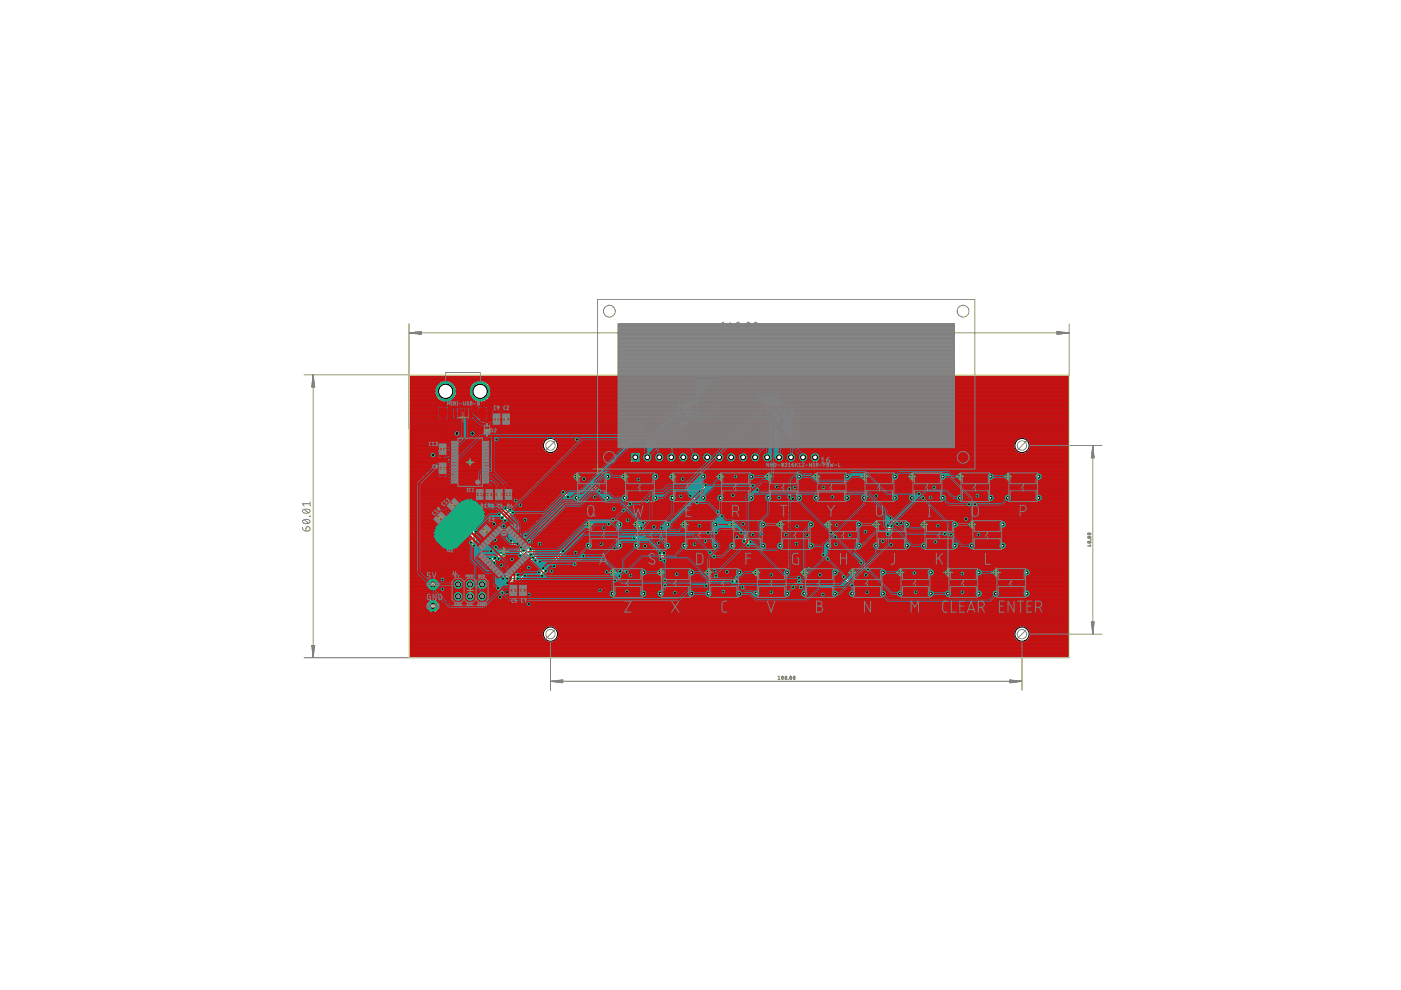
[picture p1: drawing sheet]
<svg xmlns="http://www.w3.org/2000/svg" width="297mm" height="210mm" viewBox="0 0 297 210" stroke-linecap="round" stroke-linejoin="round" font-family="sans-serif">
<g fill="none" stroke="#0696d7" stroke-width=".25">
<path d="M133.5 92.3v1.3l-.1 .1M148.3 87.4v1.8l-.2 .2M100.2 112.1l-.4 .4v2.6M103.9 118.4l.9 .9M105.1 116l-1 .9M106.2 117l-1.3 1.3M106.8 117.6h-.2l-.9 .9M107.1 107.8l-1.3 1.3M108.4 114.7v.3l3.2 3.2h1.4M108.8 108.7l-1.8 1.7M110.3 117.8h.3l1 1h1.9M110.5 116.1h1.7l.3 .3"/>
<path d="M111 116.7h.6l.9 .9M111.4 113.5l-1.7 1.8M112.1 114.6v.4l1 1.1v1.4l1.3 1.2v.4M119.4 104.4l1 1M125.5 102.6l1.5 1.5M136.4 110.8l.2 .2v3.2M139.9 117.2l.1 .2v1.2M140.3 111.9l-.2 2.3M140.8 117.2l.1 1.7M146.3 105.1l1.5 1.4M149.6 102.9l-1.2 1.2M150.1 112.9h1.7"/>
<path d="M150.5 117.1l.9 .9M152.1 108.6l1 .9M157.1 112.9l2.1 2.1M157.7 114.8l.9 .9M159.7 103l.9 .9M167.3 103.7l.1 1.6M174.6 117.6l.9 .9M176.2 112.9l.9 1M182.6 119.3l1.4 1.5M188.2 111.4v1.8M188.8 109.8l1.4 1.3M189 111.5v1l-.2 .2"/>
<path d="M194.8 104.7l.9 .9M200.3 113.2l.2 .1h1.1M206.7 106.9h-1.2M107.5 122.7h2.3M131.3 122.2l-.9 .9M131.5 121.1l1.4 .1M141 123v1.2M156.2 122.4l-.9 .9M156.2 123.3l1.2 1.2M169.4 122.5l.6 .5v1.3l-.2 .2M169.4 123.3l-1.2 1.2M178.9 122.3l1.8 1.8"/>
</g>
<g fill="none" stroke="#0696d7" stroke-width=".21">
<path d="M87 79.8h139.4v59.4h-139.4zM87 80h139.4M87 79.9h139.4M87 89.9h139.4M87 98.1h139.4M87 95.9h28.6M87 96h28.8M87 97.9h46.7M87 96.3h46.6M87 93.2h28.4M87 94.3h27.9M87 91.8h139.4"/>
<path d="M87 87.5h60.7M87 100h139.4M87 99.9h139.4M87 99.8h139.4M87 99.6h139.4M87 99.5h139.4M87 99.4h139.4M87 99.3h139.4M87 99.1h139.4M87 99h139.4M87 98.9h139.4M87 98.8h139.4"/>
<path d="M87 98.7h139.4M87 98.6h139.4M87 98.4h139.4M87 98.3h139.4M87 98.2h139.4M87 97.8h46.6M87 97.7h46.6M87 97.6h46.6M87 97.5h46.6M87 97.3h46.6M87 97.2h46.6M87 97.1h46.6"/>
<path d="M87 97h47.6M87 96.9h46.6M87 96.7h46.6M87 96.6h46.6M87 96.5h46.6M87 96.4h46.6M87 96.1h29.1M87 95.8h28.5M87 95.7h28.4M87 95.5h28.3M87 95.4h28.2M87 95.3h28.1"/>
<path d="M87 95.2h28.1M87 95.1h28M87 94.9h28M87 94.8h27.9M87 94.7h27.9M87 94.6h27.9M87 94.4h27.9M87 94.2h27.9M87 94.1h28M87 94h28M87 93.9h28.1M87 93.7h28.1"/>
<path d="M87 93.6h28.1M87 93.5h28.2M87 93.4h28.3M87 93.1h28.5M87 93h28.7M87 92.9h28.9M87 92.8h29.2M87 92.6h46.1M87 92.5h46M87 92.4h46M87 92.3h46M87 92.2h46"/>
<path d="M87 92h46.1M87 91.9h46.2M87 91.7h139.4M87 91.5h139.4M87 91.4h139.4M87 91.3h139.4M87 91.2h139.4M87 91.1h139.4M87 91h139.4M87 90.8h139.4M87 90.7h139.4M87 90.6h139.4"/>
<path d="M87 90.5h139.4M87 90.3h139.4M87 90.2h139.4M87 90.1h139.4M87 90h139.4M87 89.7h60.7M87 89.6h60.6M87 89.5h60.6M87 89.4h60.6M87 89.3h60.6M87 89.1h60.6M87 89h60.7"/>
<path d="M87 88.9h60.8M87 88.8h60.9M87 88.7h60.9M87 88.5h60.9M87 88.4h60.9M87 88.3h60.9M87 88.2h60.9M87 88.1h60.9M87 87.9h60.9M87 87.8h60.9M87 87.7h60.8M87 87.6h60.7"/>
<path d="M87 87.3h60.7M87 87.2h60.8M87 87.1h60.9M87 87h61M87 86.8h75.5M87 86.7h75.5M87 86.6h75.6M87 86.5h75.6M87 86.4h75.6M87 86.3h75.6M87 86.1h75.6M87 86h75.6"/>
<path d="M87 85.9h75.6M87 85.8h75.5M87 85.6h75.5M87 85.5h75.5M87 85.4h75.5M87 85.3h7.1M87 85.2h6.7M87 85h6.4M87 84.9h6.2M87 84.8h6M87 84.7h5.9M87 84.6h5.8"/>
<path d="M87 84.4h5.7M87 84.3h5.6M87 84.2h5.5M87 84.1h5.4M87 83.9h5.4M87 83.8h5.3M87 83.7h5.3M87 83.6h5.2M87 83.5h5.2M87 83.4h5.2M87 83.2h5.2M87 83.1h5.2"/>
<path d="M87 83h7.4M87 82.9h5.2M87 82.7h5.2M87 82.6h5.2M87 82.5h5.2M87 82.4h5.2M87 82.3h5.3M87 82.1h5.3M87 82h5.4M87 81.9h5.4M87 81.8h5.5M87 81.7h5.6"/>
<path d="M87 81.5h5.6M87 81.4h5.8M87 81.3h5.9M87 81.2h6M87 81.1h6.2M87 80.9h6.3M87 80.8h6.6M87 80.7h7M87 80.6h139.4M87 80.5h139.4M87 80.3h139.4M87 80.2h139.4"/>
<path d="M87 80.1h139.4M92.2 82.8h4.6M92.2 83.1h4.6M92.2 83.1v.3M92.2 83.4l.4 .9M92.6 84.3l.2 .2M92.8 81.4l-.5 .7-.1 .7M93.1 81.1l-.3 .3M93.4 80.9l-.3 .2M93.6 80.8l.8-.2v4.7l-1-.3-.6-.5M93.6 80.8l-.2 .1M94.4 85.3h.2"/>
<path d="M94.4 85.2h.2M94.4 85h.2M94.4 84.9h.2M94.4 84.8h.2M94.4 84.7h.2M94.4 84.6h.2M94.4 84.4h.2M94.4 84.3h.2M94.4 84.2h.2M94.4 84.1h.2M94.4 83.9h.2M94.4 83.8h.2"/>
<path d="M94.4 83.7h.2M94.4 83.6h.2M94.4 83.5h.2M94.4 83.4h.2M94.4 83.2h.2M94.4 83.1h.2M94.4 82.9h.2M94.4 82.7h.2M94.4 82.6h.2M94.4 82.5h.2M94.4 82.4h.2M94.4 82.3h.2"/>
<path d="M94.4 82.1h.2M94.4 82h.2M94.4 81.9h.2M94.4 81.8h.2M94.4 81.7h.2M94.4 81.5h.2M94.4 81.4h.2M94.4 81.3h.2M94.4 81.2h.2M94.4 81.1h.2M94.4 80.9h.2M94.4 80.8h.2"/>
<path d="M94.4 80.7h.2M94.6 83h7.1M94.9 85.3h6.5M95 80.7h6.3M95.3 85.2h5.7M95.4 80.8l-.8-.2v4.7l1-.3 .8-.7M95.4 80.8l.4 .3M95.4 80.8h5.5M95.6 85h5.1M95.7 80.9h4.9M95.8 84.9h4.7M95.8 81.1l.4 .3"/>
<path d="M95.8 81.1h4.7M96 84.8h4.3M96 81.2h4.3M96.1 84.7h4.1M96.1 81.3h4.1M96.2 84.6h3.9M96.2 81.4l.5 .7 .1 .7M96.2 81.4h3.9M96.3 84.4h3.7M96.4 81.5h3.5M96.4 84.3h3.5M96.4 81.7h3.5"/>
<path d="M96.5 84.2h3.3M96.5 81.8h3.3M96.6 84.1h3.1M96.6 81.9h3.1M96.6 83.9h3.1M96.6 82h3.1M96.7 83.8h2.9M96.7 82.1h2.9M96.7 83.7h2.9M96.7 82.3h2.9M96.8 83.6h2.7M96.8 82.4h2.7"/>
<path d="M96.8 83.5h2.7M96.8 82.5h2.7M96.8 83.4l-.4 .9M96.8 83.4h2.7M96.8 83.2h2.7M96.8 82.7h2.7M96.8 82.6h2.7M96.8 83.1v.3M96.8 83.1h2.7M96.8 82.9h2.7M99.5 82.8h4.6M99.5 83.1h4.6"/>
<path d="M99.5 83.1v.3M99.5 83.4l.4 .9M99.9 84.3l.2 .2M100.1 81.4l-.5 .7-.1 .7M100.4 81.1l-.3 .3M100.7 80.9l-.3 .2M100.9 80.8l.8-.2v4.7l-1-.3-.6-.5M100.9 80.8l-.2 .1M101.7 85.3h.2M101.7 85.2h.2M101.7 85h.2M101.7 84.9h.2"/>
<path d="M101.7 84.8h.2M101.7 84.7h.2M101.7 84.6h.2M101.7 84.4h.2M101.7 84.3h.2M101.7 84.2h.2M101.7 84.1h.2M101.7 83.9h.2M101.7 83.8h.2M101.7 83.7h.2M101.7 83.6h.2M101.7 83.5h.2"/>
<path d="M101.7 83.4h.2M101.7 83.2h.2M101.7 83.1h.2M101.7 82.9h.2M101.7 82.7h.2M101.7 82.6h.2M101.7 82.5h.2M101.7 82.4h.2M101.7 82.3h.2M101.7 82.1h.2M101.7 82h.2M101.7 81.9h.2"/>
<path d="M101.7 81.8h.2M101.7 81.7h.2M101.7 81.5h.2M101.7 81.4h.2M101.7 81.3h.2M101.7 81.2h.2M101.7 81.1h.2M101.7 80.9h.2M101.7 80.8h.2M101.7 80.7h.2M101.9 83h124.5M102.2 85.3h60.3"/>
<path d="M102.3 80.7h124.1M102.6 85.2h60M102.7 80.8l-.8-.2v4.7h.3M102.7 80.8l.2 .1M102.7 80.8h123.7M102.9 85h59.9M102.9 80.9l.2 .2M103 80.9h123.4M103.1 84.9h60.3M103.1 81.1l.4 .3M103.1 81.1h123.3M103.3 84.8h60.1"/>
<path d="M103.3 81.2h123.1M103.4 84.7h60M103.4 81.3h123M103.5 84.6h59.9M103.5 81.4l.4 .7 .2 .7M103.5 81.4h122.9M103.6 84.4h59.9M103.6 81.5h122.8M103.7 84.3l-.8 .7-.7 .3M103.7 84.3h60M103.7 81.7h122.7M103.8 84.2h122.6"/>
<path d="M103.8 81.8h122.6M103.9 84.1h122.5M103.9 81.9h122.5M103.9 83.9h122.5M103.9 82h122.5M104 83.8h122.4M104 82.1h122.4M104 83.7h122.4M104 82.3h122.4M104.1 83.6h122.3M104.1 82.4h122.3M104.1 83.5h122.3"/>
<path d="M104.1 82.5h122.3M104.1 83.4l-.4 .9M104.1 83.4h122.3M104.1 83.2h122.3M104.1 82.7h122.3M104.1 82.6h122.3M104.1 83.1v.3M104.1 83.1h122.3M104.1 82.9h122.3M114.9 94.8a1.81 1.81 0 0 1 1.8-2.1 1.81 1.81 0 0 1 1.8 2.1M114.9 94.8l.3 .7 .5 .5 .7 .2M117.2 92.8h16"/>
<path d="M117.3 96.1h16.3M117.5 92.9h15.7M117.6 96h16.1M117.8 93h15.4M117.8 95.9h97.8M117.9 93.1h15.3M117.9 95.8h97.6M118 95.7h97.4M118.1 93.4h14.9M118.2 95.5h97M118.2 93.5h14.7M118.2 95.4h97"/>
<path d="M118.3 93.6h14.6M118.3 95.3h96.8M118.3 93.7h14.6M118.3 95.2h96.8M118.4 93.9h14.5M118.4 95.1h96.6M118.4 94h14.5M118.4 94.9h96.6M118.5 94.1h14.5M118.5 94.8l-.3 .7-.5 .5-.6 .2M118.5 94.3h96.4M118.5 94.8h96.4"/>
<path d="M118.5 94.7h96.4M118.5 94.6h96.4M118.5 94.4h96.4M118.5 94.2h14.6M132.9 93.5v.5M132.9 94l.3 .3M133.2 93.2l-.3 .3M133.2 93.2h-15.2M133.3 91.8l-.3 .3 .2 1.1M133.6 97.9v-.9h2.2l-.1 .9M133.6 97.9l.3 .2M133.7 96l-.1 .9h2.2l-.1-.9"/>
<path d="M133.7 94.2h81.2M133.8 91.8l.3 .3-.2 1.4M133.8 94.1h81.1M133.9 93.5v.5M133.9 93.2h81.5M133.9 93.5h81.3M133.9 93.4h81.4M133.9 93.1h81.6M133.9 93h81.7M133.9 92.9h82M133.9 92.8h82.3M133.9 91.9h92.5"/>
<path d="M133.9 95.9l-.2 .1M133.9 94l-.3 .3M133.9 94h81.1M133.9 93.9h81.1M133.9 93.7h81.2M133.9 93.6h81.2M134 92.6h92.4M134 92h92.4M134.1 92.5h92.3M134.1 92.4h92.3M134.1 92.3h92.3M134.1 92.2h92.3"/>
<path d="M134.6 96h.2M134.6 97.9h.2M134.6 96.3h.2M134.6 95.9v2.2M134.6 97.8h.2M134.6 97.7h.2M134.6 97.6h.2M134.6 97.5h.2M134.6 97.3h.2M134.6 97.2h.2M134.6 97.1h.2M134.6 96.9h.2"/>
<path d="M134.6 96.7h.2M134.6 96.6h.2M134.6 96.5h.2M134.6 96.4h.2M134.6 96.1h.2M134.8 95.9v2.2M134.8 97h1.5M135.5 95.9l.2 .1M135.7 96h1.3M135.7 97.9h36.6M135.7 97.9l-.2 .2M135.8 96.3h.8"/>
<path d="M135.8 97.8h.9M135.8 97.7h.8M135.8 97.6h.7M135.8 97.5h.6M135.8 97.3h.5M135.8 97.2h.5M135.8 97.1h.5M135.8 96.9h.5M135.8 96.7h.5M135.8 96.6h.5M135.8 96.5h.6M135.8 96.4h.7"/>
<path d="M135.8 96.1h.9M136.7 96.1a1.01 1.01 0 0 0-.4 1.1 1.01 1.01 0 0 0 .8 .8M136.7 96.1l.4-.1 .7 .1M137.5 96h2M137.8 97.8h1.5M137.8 96.1h1.4M137.8 96.1a1 1 0 0 1 .4 1.1 1 1 0 0 1-.8 .8M137.9 97.7h1.2M137.9 96.3h1.2M138 97.6h1M138 96.4h1M138.1 97.5h.8"/>
<path d="M138.1 96.5h.8M138.2 97.3h.7M138.2 96.6h.7M138.2 97.2h.6M138.2 96.7h.6M138.2 97.1h.6M138.2 97h.6M138.2 96.9h.6M139.2 96.1l.4-.1 .7 .1M139.2 96.1a1.01 1.01 0 0 0-.4 1.1 1.01 1.01 0 0 0 .8 .8M140 96h2.1M140.3 97.8h1.5"/>
<path d="M140.3 96.1a.99 .99 0 0 1 .5 1.1 .99 .99 0 0 1-.8 .8M140.3 96.1h1.5M140.4 97.7h1.3M140.5 96.3h1.1M140.6 97.6h.9M140.6 96.4h.9M140.7 97.5h.8M140.7 96.5h.8M140.7 97.3h.7M140.7 96.6h.7M140.8 97.2h.6M140.8 96.7h.6"/>
<path d="M140.8 97.1h.6M140.8 97h.6M140.8 96.9h.6M141.8 96.1l.3-.1 .8 .1M141.8 96.1a1.01 1.01 0 0 0-.5 1.1 1.01 1.01 0 0 0 .8 .8M142.6 96h2M142.8 97.8h1.6M142.9 96.1a.99 .99 0 0 1 .4 1.1 .99 .99 0 0 1-.8 .8M142.9 96.1h1.4M143 97.7h1.2M143 96.3h1.2M143.1 97.6h1"/>
<path d="M143.1 96.4h1M143.2 97.5h.8M143.2 96.5h.8M143.2 97.3h.8M143.2 96.6h.8M143.3 97.2h.6M143.3 96.7h.6M143.3 97.1h.6M143.3 97h.6M143.3 96.9h.6M144.3 96.1l.4-.1 .7 .1M144.3 96.1a1.01 1.01 0 0 0-.4 1.1 1.01 1.01 0 0 0 .8 .8"/>
<path d="M145.1 96h2.1M145.4 97.8h1.5M145.4 96.1a.99 .99 0 0 1 .5 1.1 .99 .99 0 0 1-.8 .8M145.4 96.1h1.5M145.5 97.7h1.2M145.5 96.3h1.2M145.6 97.6h1M145.7 96.4h.9M145.7 97.5h.8M145.7 96.5h.8M145.8 97.3h.7M145.8 96.6h.7"/>
<path d="M145.8 97.2h.7M145.8 96.7h.6M145.9 97.1h.5M145.9 97h.5M145.9 96.9h.5M146.9 96.1l.3-.1 .8 .1M146.9 96.1a1.01 1.01 0 0 0-.5 1.1 1.01 1.01 0 0 0 .8 .8M147.6 89.2v.4l.3 .3M147.7 96h2M147.9 88.8v.1M147.9 88.8l-.3 .4M147.9 97.8h1.5"/>
<path d="M148 96.1a.99 .99 0 0 1 .4 1.1 .99 .99 0 0 1-.8 .8M148 96.1h1.4M148.1 97.7h1.2M148.1 96.3h1.2M148.2 97.6h1M148.2 96.4h1M148.3 97.5h.8M148.3 96.5h.8M148.3 97.3h.7M148.3 96.6h.7M148.4 97.2h.6M148.4 96.7h.6"/>
<path d="M148.4 97.1h.6M148.4 97h.6M148.4 96.9h.6M148.5 89.7h77.9M148.5 87h14M148.6 89.6h77.8M148.6 89h77.8M148.6 88.9h77.8M148.6 88.8h77.8M148.6 88.7h77.8M148.6 88.5h77.8M148.6 88.4h77.8"/>
<path d="M148.6 88.3h77.8M148.6 88.2h77.8M148.6 88.1h77.8M148.6 87.9h77.8M148.7 89.2v.4l-.4 .3M148.7 89.5h77.7M148.7 89.4h77.7M148.7 89.3h77.7M148.7 89.1h77.7M148.7 87.8h77.7M148.7 87.1h13.8M148.8 87.7h77.6"/>
<path d="M148.8 87.7v-.5l-.3-.3h-.4l-.4 .3 .2 1.6M148.8 87.7l-.2 .1 .1 1.4M148.8 87.5h77.6M148.8 87.6h77.6M148.8 87.3h13.9M148.8 87.2h13.8M149.4 96.1l.4-.1 .7 .1M149.4 96.1a1.01 1.01 0 0 0-.4 1.1 1.01 1.01 0 0 0 .8 .8M150.2 96h2M150.5 97.8h1.5M150.5 96.1a.99 .99 0 0 1 .4 1.1 .99 .99 0 0 1-.8 .8M150.5 96.1h1.4"/>
<path d="M150.6 97.7h1.2M150.6 96.3h1.2M150.7 97.6h1M150.7 96.4h1M150.8 97.5h.8M150.8 96.5h.8M150.9 97.3h.7M150.9 96.6h.7M150.9 97.2h.6M150.9 96.7h.6M150.9 97.1h.6M150.9 97h.6"/>
<path d="M150.9 96.9h.6M151.9 96.1l.4-.1 .7 .1M151.9 96.1a1.01 1.01 0 0 0-.4 1.1 1.01 1.01 0 0 0 .8 .8M152.7 96h2.1M153 97.8h1.5M153 96.1a1.01 1.01 0 0 1 .5 1.1 1.01 1.01 0 0 1-.8 .8M153 96.1h1.5M153.1 97.7h1.3M153.2 96.3h1.1M153.3 97.6h.9M153.3 96.4h.9M153.4 97.5h.8"/>
<path d="M153.4 96.5h.8M153.4 97.3h.7M153.4 96.6h.7M153.4 97.2h.7M153.5 97.1h.6M153.5 97h.6M153.5 96.9h.6M153.5 96.7h.6M154.5 96.1l.3-.1 .8 .1M154.5 96.1a1.01 1.01 0 0 0-.5 1.1 1.01 1.01 0 0 0 .8 .8M155.3 96h2M155.5 97.8h1.6"/>
<path d="M155.6 96.1a1.01 1.01 0 0 1 .4 1.1 1.01 1.01 0 0 1-.8 .8M155.6 96.1h1.4M155.7 97.7h1.2M155.7 96.3h1.2M155.8 97.6h1M155.8 96.4h1M155.9 97.5h.8M155.9 96.5h.8M155.9 97.3h.8M155.9 96.6h.8M156 97.2h.6M156 97.1h.6"/>
<path d="M156 97h.6M156 96.9h.6M156 96.7h.6M157 96.1l.4-.1 .7 .1M157 96.1a1.01 1.01 0 0 0-.4 1.1 1.01 1.01 0 0 0 .8 .8M157.8 96h2.1M158.1 97.8h1.5M158.1 96.1a1.01 1.01 0 0 1 .4 1.1 1.01 1.01 0 0 1-.7 .8M158.1 96.1h1.5M158.2 97.7h1.2M158.2 96.3h1.2M158.3 97.6h1"/>
<path d="M158.3 96.4h1M158.4 97.5h.8M158.4 96.5h.8M158.5 97.3h.7M158.5 96.6h.7M158.5 97.2h.7M158.5 97.1h.6M158.5 97h.6M158.5 96.9h.6M158.5 96.7h.6M159.6 96.1a1.01 1.01 0 0 0-.5 1.1 1.01 1.01 0 0 0 .8 .8M159.6 96.1l.3-.1 .8 .1"/>
<path d="M160.4 96h2M160.6 97.8h1.5M160.7 96.1a1.01 1.01 0 0 1 .4 1.1 1.01 1.01 0 0 1-.8 .8M160.7 96.1h1.4M160.8 97.7h1.2M160.8 96.3h1.2M160.9 97.6h1M160.9 96.4h1M161 97.5h.8M161 96.5h.8M161 97.3h.7M161 96.6h.7"/>
<path d="M161.1 97.2h.6M161.1 97.1h.6M161.1 97h.6M161.1 96.9h.6M161.1 96.7h.6M162.1 96.1l.4-.1 .7 .1M162.1 96.1a1.01 1.01 0 0 0-.4 1.1 1.01 1.01 0 0 0 .8 .8M162.5 85.3l.3-.3h.5l.1 .1v-.5l.3-.3h.4l.3 .3v.4l-.2 .2v1.4l.2 .1M162.5 85.3l.1 1.3M162.5 86.7v.5l.3 .3M162.6 86.6l-.1 .1M162.9 96h2"/>
<path d="M163.2 97.8h1.5M163.2 96.1a1.01 1.01 0 0 1 .4 1.1 1.01 1.01 0 0 1-.8 .8M163.2 96.1h1.4M163.3 87.5l.1-.2 .2 .2M163.3 97.7h1.2M163.3 85h.1M163.3 96.3h1.2M163.4 87.3h.1M163.4 97.6h1M163.4 96.4h1M163.5 97.5h.8M163.5 96.5h.8"/>
<path d="M163.6 97.3h.7M163.6 96.6h.7M163.6 97.2h.6M163.6 97.1h.6M163.6 97h.6M163.6 96.9h.6M163.6 96.7h.6M164.2 87.3h62.2M164.2 84.3h62.2M164.2 86.5h62.2M164.2 86.4h62.2M164.2 86.3h62.2"/>
<path d="M164.2 86.1h62.2M164.2 86h62.2M164.2 85.9h62.2M164.2 85.8h62.2M164.2 85.6h62.2M164.2 85.5h62.2M164.2 85.4h62.2M164.2 85.3h62.2M164.3 86.6h62.1M164.3 87.2h62.1M164.3 85.2h62.1M164.3 84.4h62.1"/>
<path d="M164.4 86.7v.5l-.4 .3M164.4 87.1h62M164.4 87h62M164.4 86.8h62M164.4 86.7h62M164.4 85h62M164.4 84.6h62M164.4 84.9h62M164.4 84.8h62M164.4 84.7h62M164.6 96.1l.4-.1 .7 .1M164.6 96.1a1.01 1.01 0 0 0-.4 1.1 1.01 1.01 0 0 0 .8 .8"/>
<path d="M165.4 96h2.1M165.7 97.8h1.5M165.7 96.1a1.01 1.01 0 0 1 .5 1.1 1.01 1.01 0 0 1-.8 .8M165.7 96.1h1.5M165.8 97.7h1.3M165.9 96.3h1.1M166 97.6h.9M166 96.4h.9M166.1 97.5h.8M166.1 96.5h.8M166.1 97.3h.7M166.1 96.6h.7"/>
<path d="M166.1 97.2h.7M166.2 97.1h.5M166.2 97h.5M166.2 96.9h.5M166.2 96.7h.6M167.2 96.1l.3-.1 .8 .1M167.2 96.1a.99 .99 0 0 0-.5 1.1 .99 .99 0 0 0 .8 .8M168 96h2M168.2 97.8h1.6M168.3 96.1a1.01 1.01 0 0 1 .4 1.1 1.01 1.01 0 0 1-.8 .8M168.3 96.1h1.4M168.4 97.7h1.2"/>
<path d="M168.4 96.3h1.2M168.5 97.6h1M168.5 96.4h1M168.6 97.5h.8M168.6 96.5h.8M168.6 97.3h.8M168.6 96.6h.8M168.7 97.2h.6M168.7 97.1h.6M168.7 97h.6M168.7 96.9h.6M168.7 96.7h.6"/>
<path d="M169.7 96.1a.99 .99 0 0 0-.4 1.1 .99 .99 0 0 0 .8 .8M169.7 96.1l.4-.1 .7 .1M170.5 96h1.8M170.8 97.8h1.3M170.8 96.1a1.01 1.01 0 0 1 .4 1.1 1.01 1.01 0 0 1-.7 .8M170.8 96.1h1.3M170.9 97.7h1.1M170.9 96.3h1.1M171 97.6h.9M171 96.4h.9M171.1 97.5h.7M171.1 96.5h.7"/>
<path d="M171.2 97.3h.6M171.2 96.6h.6M171.2 97.2h.5M171.2 97.1h.5M171.2 97h1.5M171.2 96.9h.5M171.2 96.7h.5M171.7 97v.1M171.7 97h2.2M171.7 96.9h2.2M171.7 96.9h.1M171.7 97v.2"/>
<path d="M171.7 96.7v.2M171.7 97.2l.1 .2M171.8 97.4l.2 .3M172 96.3l-.3 .4M172 97.7l.7 .4M172.1 96.1l-.1 .2M172.7 98.1h.1M172.7 95.9v2.2M172.7 95.9h.1M172.7 95.9l-.6 .2M172.7 96h.2M172.7 97.9h.2"/>
<path d="M172.7 96.3h.2M172.7 97.8h.2M172.7 97.7h.2M172.7 97.6h.2M172.7 97.5h.2M172.7 97.3h.2M172.7 97.2h.2M172.7 97.1h.2M172.7 96.9h.2M172.7 96.7h.2M172.7 96.6h.2M172.7 96.5h.2"/>
<path d="M172.7 96.4h.2M172.7 96.1h.2M172.9 95.9v2.2M172.9 97h53.5M172.9 95.9l.6 .2M173.3 97.9h53.1M173.3 96h42.5M173.5 97.8h52.9M173.5 96.1l.4 .6M173.5 96.1h42.6M173.6 96.3h52.8M173.6 97.7h52.8"/>
<path d="M173.7 97.6h52.7M173.7 96.4h52.7M173.8 97.5h52.6M173.8 96.5h52.6M173.8 97.4l-.4 .5-.5 .2M173.8 97.3h52.6M173.8 96.6h52.6M173.9 97.2l-.1 .2M173.9 96.7v.2M173.9 97.2h52.5M173.9 96.7h52.5M173.9 97v.2"/>
<path d="M173.9 97v.1M173.9 96.9h.1M173.9 97.1h52.5M173.9 96.9h52.5M214.9 94.8a1.81 1.81 0 0 1 1.8-2.1 1.81 1.81 0 0 1 1.8 2.1M214.9 94.8l.3 .7 .5 .5 .6 .2M217.2 92.8h9.2M217.3 96.1h9.1M217.5 92.9h8.9M217.6 96h8.8M217.7 93h8.7M217.8 95.9h8.6"/>
<path d="M217.8 93.1h8.6M217.9 95.8h8.5M218 93.2h8.4M218 95.7h8.4M218.1 93.4h8.3M218.1 95.5h8.3M218.2 93.5h8.2M218.2 95.4h8.2M218.2 93.6h8.2M218.3 95.3h8.1M218.3 93.7h8.1M218.3 95.2h8.1"/>
<path d="M218.4 93.9h8M218.4 95.1h8M218.4 94h8M218.4 94.9h8M218.5 94.8l-.3 .7-.5 .5-.7 .2M218.5 94.3h7.9M218.5 94.8h7.9M218.5 94.7h7.9M218.5 94.6h7.9M218.5 94.4h7.9M218.5 94.2h7.9M218.5 94.1h7.9"/>
<path d="M87 119.9h30M87 114.1h12.5M87 115.3h12.3M87 115.5h12.5M87 115.8h13M87 113h7.8M87 107.5h19.7M87 106.4h46.3M87 111.3h37M87 113.6h8.1M87 114.7h12.4M87 103.4h38.8"/>
<path d="M87 113.9h12.5M87 112.8h7.8M87 112.6h7.8M87 113.7h8.4M87 119h17M87 103.1h38.6M87 118.9l16.9 .1 .4 .3M87 107.2h45.6M87 112.1h8.4M87 116.5h16.7M87 101.8h35M87 113.3h7.9"/>
<path d="M87 111.6h37.1M87 117.6h18.1M87 117.5h18.2M87 119.8h17.5M87 113.5h8M87 106.2h34.8M87 104.2h31.9M87 114.2h12.5M87 109.3h11.2M87 110.4h11.8M87 103.8h39.3M87 105.9h34.6"/>
<path d="M87 104.8h32.1M87 102h139.4M87 111h37.1M87 104.6h31.9M87 105.7h33M87 106h34.6M87 110h11.3M87 108.9h11.4M87 110.7h19.6M87 109.6h11.2M87 108.8h11.5M87 106.3h35"/>
<path d="M87 119.7h17.4M87 119.5h17.3M87 119.4h17.3M87 119.3h17.2M87 119.2h17.1M87 118.8h16.5M87 118.7h16.4M87 118.6h16.4M87 118.4h16.4M87 118.3h16.4M87 118.2h16.4M87 118.1h16.5"/>
<path d="M87 118h16.6M87 117.8h17.6M87 117.7h18M87 117.4h16.9M87 117.2h16.7M87 117.1h16.6M87 117h16.6M87 116.9h16.6M87 116.8h16.6M87 116.6h16.6M87 116.4h16.8M87 116.3h17.4"/>
<path d="M87 116h13.2M87 115.9h13.1M87 115.7h13M87 115.4h12.4M87 115.2h12.3M87 115.1h12.3M87 115h12.3M87 114.8h12.3M87 114.6h12.5M87 114.5h12.5M87 114.3h12.5M87 114h12.5"/>
<path d="M87 113.4h7.9M87 113.1h7.8M87 112.9h7.8M87 112.5h7.9M87 112.4h7.9M87 112.3h8M87 112.2h8.2M87 111.9h12.7M87 111.8h12.8M87 111.7h12.9M87 111.4h37.1M87 111.2h37"/>
<path d="M87 111.1h37M87 110.8h19.7M87 110.6h19.5M87 110.5h19.5M87 110.2h11.6M87 110.1h11.5M87 109.9h11.3M87 109.8h11.2M87 109.5h11.2M87 109.4h11.2M87 109.2h11.3M87 109h11.3"/>
<path d="M87 108.7h11.8M87 108.4h19M87 108.3h19.1M87 108.2h19.2M87 108.1h19.3M87 107.9h19.4M87 107.8h19.6M87 107.7h19.6M87 107.6h19.6M87 107.4h19.8M87 107.1h45.7M87 107h45.9"/>
<path d="M87 106.9h46M87 106.7h46.1M87 106.6h46.1M87 106.5h46.2M87 105.8h33.1M87 105.5h32.9M87 105.4h32.9M87 105.3h32.8M87 105.2h32.7M87 105.1h32.6M87 104.9h32.5M87 104.7h32"/>
<path d="M87 104.5h31.9M87 104.3h31.9M87 104.1h31.9M87 104h32M87 103.7h39.2M87 103.6h39M87 103.5h38.9M87 103.3h38.7M87 103h38.2M87 102.9h38.1M87 102.8h38M87 102.7h38"/>
<path d="M87 102.5h38M87 102.4h38M87 102.3h38.1M87 102.2h38.2M87 101.9h139.4M87 101.7h34.8M87 101.6h34.7M87 101.5h34.6M87 101.3h34.5M87 101.2h34.5M87 101.1h34.5M87 101h34.5"/>
<path d="M87 100.8h34.5M87 100.7h34.6M87 100.6h34.6M87 100.5h34.8M87 100.4h34.9M87 100.2h139.4M87 100.1h139.4M94.9 112.4a.9 .9 0 0 0 .1 1.2 .9 .9 0 0 0 1.2 .1M95.9 112.1h3.8M96 113.7h3.5M96.2 112.2a.91 .91 0 0 0-1.3 .2M96.2 112.2l.2 .2"/>
<path d="M96.2 112.2h3.5M96.2 113.6h3.3M96.3 112.3h3.2M96.4 113.5h3.1M96.4 112.4a.91 .91 0 0 1-.2 1.3M96.4 112.4h3.1M96.5 113.4h3M96.5 112.5h3M96.5 113.3h3M96.5 112.6h3M96.5 113.1h3M96.6 113h2.9"/>
<path d="M96.6 112.8h2.9M96.6 112.9h2.9M98.2 109.7l.1 .3M98.3 109a.88 .88 0 0 1 1.5 0M98.3 109l-.1 .7M98.3 110l.3 .3M98.6 110.3l.3 .1 .7-.1M99.3 110.4h7.2M99.4 108.7h6.1M99.5 114.7l-.2 .2v.4l.3 .3h.4v.3l.3 .3M99.6 110.2h6.5M99.7 108.8h5.6"/>
<path d="M99.7 110.1h6.3M99.8 108.9h5.5M99.8 109l.2 .7M99.8 110l-.2 .3M99.8 110h6.1M99.9 109h5.4M99.9 109.9h6M99.9 109.2h5.4M99.9 109.8h6M100 109.7l-.2 .3M100 109.3h5.3M100 109.6h5.9"/>
<path d="M100 109.5h5.5M100 109.4h5.4M100 111.6l-.5 .8v2.3M100.5 111.6l.3 .3v.3h.3l.4 .3M100.6 111.7h23.6M100.7 111.8h23.6M100.8 112.1h34.6M100.8 112.2h34.7M100.8 111.9h23.7M100.8 116.2h3.7M100.9 116h3.7M101 114.1h9.3"/>
<path d="M101 115.3h7.2M101 113.6h9.8M101 114.7h6.8M101 113.9h9.6M101 113.7h9.7M101 115.3l.1 .2M101 113.5h9.9M101 114.2h7M101 115.2h7.1M101 115.1h7M101 115h6.9M101 114.8h6.8"/>
<path d="M101 114.6h6.8M101 114.5h6.8M101 114.3h6.9M101 114h9.5M101 113.4h9.9M101.1 115.9h3.5M101.1 115.4h7.2M101.1 115.5h3.7M101.1 115.8h3.5M101.1 115.5v.4l-.3 .3h-13.8M101.1 115.7h3.6M101.2 112.3h34.4"/>
<path d="M101.3 113.1h9.8M101.3 112.4h34.2M101.4 113h33.5M101.5 112.8h33.6M101.5 112.6h33.8M101.5 112.5v.5l-.4 .3M101.5 112.9h33.5M101.5 112.5h33.9M103.4 118.2v.4l.3 .4M103.9 116.3h.4l.6-.8h.4l.4 .3v.4l-.4 .3h-.2l-.8 .9h-.4l-.3-.3v-.5zM104.2 118h.3M104.3 119.5l.3 .4h.4l.3-.4"/>
<path d="M104.3 119.3v.2M104.3 118.1h.1M104.4 117.4h.9M104.5 117.2h1M104.6 117.1h1M104.6 117h1.1M104.8 116.9h.9M104.9 116.8h.8M105 116.6h.8M105.1 119.8h11.9M105.2 118.9h.2M105.2 118.8h.1"/>
<path d="M105.2 119.7h11.9M105.3 119h6M105.3 109.3l.3 .3h.3v.4M105.3 119.5h8.9M105.3 119.4h8.7M105.3 119.3h7.9M105.3 119.2h6.1M105.4 116.5h.6M105.4 115.5h3M105.5 116.4h3.8M105.6 115.7h3M105.6 108.5l-.3 .4v.4"/>
<path d="M105.6 116.3h3.6M105.7 115.8h3M105.7 116.2h3.4M105.7 116h3.2M105.7 115.9h3.1M105.7 117l-.7 .8h-.3l-.3 .4-.3-.3h-.4l-.3 .3M105.7 116.8l.3-.3h.4l.4 .3M105.7 116.8v.2M105.9 110l.3 .3h.3v.3M106 118.9h5.2M106.2 118.8h4.9M106.3 118.5v.2l-.4 .3h-.4l-.3-.3-.1 .1 .2 .3v.4"/>
<path d="M106.3 118.7h4.7M106.3 118.6h4.5M106.3 118.4h4.4M106.4 118.3h3.6M106.5 116.5h2.9M106.5 110.6l.3 .3h.5l.3-.3M106.5 118.2h3.4M106.6 116.6h2.9M106.7 116.8h2.9M106.8 116.8v.3h.3l.3 .3v.4M106.8 117h3.1M106.8 116.9h3"/>
<path d="M106.9 107.2l-1 1.3-18.9 .1M107.1 118.1h2.7M107.1 117.1h2.9M107.2 117.2h2.9M107.2 118h2.5M107.3 117.4h2.7M107.3 110.8h16.8M107.4 117.8l-.3 .3h-.5l-.3 .4M107.4 107.2l.3 .3v.3l.2-.3h.5l.3 .3v.3h.3l.3 .4M107.4 117.6h2.3M107.4 117.5h2.5M107.4 117.8h2.3"/>
<path d="M107.4 117.7h2.3M107.5 110.7h16.7M107.5 107.4h25M107.6 110.4v.2M107.6 110.4h21.6M107.6 110.6h16.7M107.6 110.5h16.9M107.6 107.5h24.8M107.7 107.7h.1M107.7 107.6h.2M107.7 110.2h21.6M107.8 110.1h21.7"/>
<path d="M107.9 110h21.6M108 115.1l2.2 2.2-.5 .3v.4l.4 .3h.5l.9 .9h1.6l.2 .2h.4l.2-.2 .3 .4h.5l.3-.3v-.5l-1.5-1.5M108.1 109.9h21.4M108.1 114.1l-.3 .3v.5l.2 .2M108.2 109.8h21.5M108.3 109.6h44.2M108.4 109.5h44.1M108.4 107.6h23.8M108.5 109.4h44M108.6 107.7h23.5M108.6 109.3h43.8M108.7 114.2h1.5"/>
<path d="M108.7 107.8h23.1M108.7 108.1h22.9M108.7 107.9h23M108.8 114.3h1.3M108.8 115h.4M108.9 114.7h.8M108.9 114.8h.5M108.9 114.6h1M108.9 114.5h1.1M109 115.1h.1M109 109.2h43.2M109.1 108.2h22.5"/>
<path d="M109.1 115.2h.1M109.1 109h42.7M109.2 108.3h22.4M109.3 108.9h42.4M109.3 108.4h22.3M109.3 108.6h22.4M109.3 108.5v.4l-.3 .3h-.3l-1.1 1.2M109.3 108.8h42.3M109.3 108.7h22.5M109.8 115.9h.2M109.9 116h.1M110 115.7h.2"/>
<path d="M110.2 115.5h1.9M110.2 115.3l1.7 .1 .4 .3h-1.4l-.2-.2M110.2 115.4h1.8M110.3 115.5l-.3 .6-.3-.3h.3M110.4 115.1h1.3M110.5 118.3h.1M110.5 115h1.2M110.6 114.8h1M110.7 114.7h.9M110.8 115.7h1.4M110.9 114.6h.7M110.9 113.3h-9.9v2"/>
<path d="M111 114.5h.6M111.1 114.3h.6M111.2 113l-.3 .3v.3l-1.2 1.1h-.2l-.4 .3v.3l-.3-.4 .1-.5-.3-.3M111.2 114.2h.6M111.3 114.1h22.5M111.6 113l.3 .3v.5M111.7 115.1l-1.4 .1M111.7 114h22.1M111.8 113.1h23M111.8 113.9h22.1M111.9 113.3h22.8M111.9 114.1l-.3 .3v.5l.3 .5"/>
<path d="M111.9 113.8l-.3 .3h-.2l-1.2 1.1v.3l-.3 .3M111.9 113.7h22.1M111.9 113.5h22.5M111.9 113.4h22.6M112.3 114.1l.3 .3-.1 .6M112.5 114.2h21.3M112.5 115l1 .9v1.4M112.5 115h12.1M112.6 114.3h21.2M112.6 115.1h11.7M112.6 114.7h44.6M112.6 114.8h44.6"/>
<path d="M112.6 114.6h21.4M112.6 114.5h21.3M112.7 115.2h11.5M112.9 115.3h11.2M113 115.4h11.1M113.1 115.5h10.9M113.2 115.7h10.8M113.3 115.8h10.7M113.5 115.9h10.6M113.5 116.5h5.5M113.5 116.2h10.7M113.5 117.4h4.8"/>
<path d="M113.5 117.2h4.9M113.5 117.1h5.1M113.5 117h5.2M113.5 116.9h5.3M113.5 116.8h5.4M113.5 116.6h5.4M113.5 116.4h5.6M113.5 116.3h10.8M113.5 116h10.6M113.6 117.5h4.6M113.7 117.6h4.4M113.8 119.3h.1"/>
<path d="M113.9 117.7h4.1M114 117.8h3.8M114.1 118h3.6M114.2 118.1h3.4M114.3 118.2h3.2M114.5 118.3h2.8M114.6 118.4h2.6M114.7 119.5h2.4M114.7 118.6h2.4M114.8 118.7h2.3M114.9 119.4h2.2M114.9 119.9l-.3 .5"/>
<path d="M115 119.3h2.1M115 118.8h2.1M115 119h2.1M115 118.9h2.1M115 119.2h2.1M115.4 119.9l.3 .3v.3h1.5M117.9 119l2-1.9v-.5l-.3-.3h-.4l-2.1 2.3-.1 1.7M117.9 119l.1 1.3M117.9 119h4M117.9 119.7h3.4M117.9 119.5h3.4M117.9 119.4h3.4"/>
<path d="M117.9 119.3h3.6M117.9 119.2h3.7M117.9 118.9h4.1M118 119.8h3.3M118 119.9h3.3M118 118.8h4.1M118.2 118.7h4M118.3 118.6h4M118.4 118.4h4.1M118.5 118.3h4.1M118.7 118.2h4M118.8 118.1h4"/>
<path d="M118.9 104.6l.3 .3h.2l.8 1M118.9 118h4.1M119 117.8h4.1M119.1 117.7h4M119.2 103.8l-.3 .3v.5M119.3 117.6h3.8M119.4 117.5h3.9M119.6 103.8l.8 1.1M119.7 117.4h3.7M119.7 116.4h4.7M119.8 117.2h19.6M119.8 104h6.6"/>
<path d="M119.8 116.5h106.6M119.9 104.1h6.6M119.9 117.1h19.5M119.9 104.2h6.6M119.9 117h19.5M119.9 116.9h19.6M119.9 116.8h19.7M119.9 116.6h30.3M119.9 104.3h6.6M120 104.5h6.7M120.1 104.6h6.7M120.2 104.7h25.8"/>
<path d="M120.4 104.8h1.6M120.7 104.9l.3 .3M120.7 104.9h1.1M120.8 105.8h.7M120.9 105.1h.8M120.9 105.7h.6M121 105.2v.4l-.3 .3M121 105.5h.5M121 105.4h.5M121 105.3h.5M121 105.2h.6M121.3 119.4v.5"/>
<path d="M121.3 119.9l.3 .3 61.3-.1M121.5 101.2a.8 .8 0 0 0 .8 .7 .8 .8 0 0 0 .8-.7M122.4 119.9l-.3 .3M122.4 119.9h60.3M122.4 119.8h60.2l.9 .9M122.4 119.7h59.8M122.5 101.8h6M122.6 104.8h5.9M122.6 119.5h59.5M122.6 106.3h5.9M122.6 100.4h5.8M122.7 119.4h17.9"/>
<path d="M122.7 101.7h5.6M122.8 104.9h5.5M122.8 106.2h5.5M122.8 119.3h17.7M122.8 100.5h5.4M122.9 101.6h5.3M122.9 106h5.2M122.9 105.1h5.3M122.9 100.6h5.2M122.9 100.6a.79 .79 0 0 0-.9-.3 .79 .79 0 0 0-.5 .9M122.9 100.6l.2 .6M122.9 119.2h17.5"/>
<path d="M123 105.2h5.1M123 101.5h5.1M123 105.9h5.1M123 100.7h5.1M123 101.3h5M123 105.8h5M123 105.3h5M123 100.8h5M123 119h16.8M123.1 105.7h4.9M123.1 105.5h4.9M123.1 105.4h4.9"/>
<path d="M123.1 101.2h4.9M123.1 101.1h4.9M123.1 101h4.9M123.1 117.6l-1.8 1.8M123.1 117.6l.3-.3h.5l.3 .3M123.2 118.9h16.5M123.3 118.8h16.2M123.4 118.7h16.1M123.5 118.6h16M123.7 118.4h15.8M123.9 118.3h15.7M124 117.4h15.4"/>
<path d="M124 111.4a.8 .8 0 0 1 .8-1 .8 .8 0 0 1 .8 1M124 111.4a.8 .8 0 0 0 .8 .6 .8 .8 0 0 0 .8-.6M124 115.5a.77 .77 0 0 0 .7 1M124 115.5a.8 .8 0 0 1 .8-.6 .8 .8 0 0 1 .8 .6M124.1 117.5h15.3M124.1 118.2h15.6M124.2 118.1h15.5M124.2 117.6h15.3M124.2 117.6v.4l-1.8 1.7v.2M124.2 118h15.5M124.2 117.8h15.5M124.2 117.7h15.4"/>
<path d="M125 102.8l.3 .3h.3l.9 1M125 115h6.1M125.1 111.9h5.9M125.1 110.5h4M125.2 116.4h5.7M125.3 115.1h5.5M125.3 102l-.3 .4v.4M125.3 111.8h5.5M125.3 110.6h3.5M125.3 116.3h5.5M125.4 115.2h5.3M125.4 110.7h3.3"/>
<path d="M125.4 111.7h5.3M125.5 116.2h5.2M125.5 115.3h5.1M125.5 111.6h3.3M125.5 116h5.1M125.5 110.8h3.1M125.5 115.4h5.1M125.6 111h2.9M125.6 111.4h3.1M125.6 115.9h5M125.6 115.5h4.9M125.6 115.8h4.9"/>
<path d="M125.6 111.3h2.9M125.6 115.5a.81 .81 0 0 1-.6 1M125.6 115.7h4.9M125.6 111.2h2.9M125.6 111.1h2.9M125.8 102l.2 .4v.2l1 1h.3l.3 .3v.4l-.3 .3h-.5l-.3-.3M125.9 102.2h100.5M126 102.3h100.4M126 102.5h23.2M126 102.4h23.3M126.1 102.7h23M126.2 102.8h22.9"/>
<path d="M126.3 102.9h22.8M126.5 103h22.5M126.5 104.1v.2M126.6 103.1h22.2M126.7 103.3h22M126.8 103.4h21.8M126.9 103.5h21.6M127.3 104.6h20.8M127.3 103.6h20.8M127.4 103.7h20.6M127.4 104.5h20.6M127.6 103.8h20.3"/>
<path d="M127.6 104.3h20.3M127.6 104.2h20.2M127.6 104.1h20.2M127.6 104h20.2M128 101.2a.8 .8 0 0 0 .8 .7 .8 .8 0 0 0 .8-.7M128.1 100.6a.8 .8 0 0 1 1.3 0M128.1 100.6l-.1 .6M128.5 111.3l.4 .3h.4l.3-.3M129 101.8h3.2M129.1 104.8h3M129.1 106.3h3M129.1 100.4h3"/>
<path d="M129.2 101.7h2.8M129.3 104.9h2.6M129.3 106.2h2.6M129.3 100.5h2.6M129.4 111.6h1.2M129.4 101.6h2.4M129.4 105.1h2.4M129.4 106h2.4M129.4 100.6h2.4M129.4 100.6l.2 .6M129.5 110.1l-1 .8v.4M129.5 110v.1"/>
<path d="M129.5 105.2h2.2M129.5 101.5h2.2M129.5 105.9h2.2M129.5 111.4h1.1M129.5 100.7h2.2M129.5 101.3h2.2M129.5 105.8h2.2M129.5 105.3h2.2M129.5 100.8h2.2M129.6 105.7h2.1M129.6 105.5h2.1M129.6 105.4h2.1"/>
<path d="M129.6 101.2h2.1M129.6 101.1h2.1M129.6 101h2.1M129.6 111.3h.9M129.6 111.2h.9M129.7 111.1h.8M129.8 109.7l-.3 .3M129.8 111h.8M129.9 110.8h.7M130.2 109.7l.3 .3M130.3 110.6h.5M130.3 109.8h22.3"/>
<path d="M130.4 109.9h22.3M130.5 110.5h.5M130.5 110.4h5.6M130.5 110h57.8M130.5 110v.4l-.3 .3M130.5 110.2h58M130.5 110.1h57.9M130.5 111.4a.8 .8 0 0 1 .8-1 .8 .8 0 0 1 .8 1M130.5 111.4a.8 .8 0 0 0 .8 .6 .8 .8 0 0 0 .8-.6M130.5 115.5a.77 .77 0 0 0 .6 1M130.5 115.5a.8 .8 0 0 1 .8-.6 .8 .8 0 0 1 .8 .6M130.7 110.7h-.7l-.4 .6"/>
<path d="M131.5 115h3.2M131.6 111.9h3.1M131.6 110.5h3.1M131.7 101.2a.8 .8 0 0 0 .7 .7 .8 .8 0 0 0 .8-.7M131.7 116.4h2.9M131.8 100.6a.8 .8 0 0 1 1.3 0M131.8 100.6l-.1 .6M131.8 115.1h2.7M131.8 111.8h2.7M131.8 110.6h2.7M131.8 116.3h2.6M131.9 115.2h2.5"/>
<path d="M131.9 110.7h2.4M131.9 111.7h2.4M132 116.2h2.3M132 115.3h2.3M132 111.6h2.3M132 116h2.3M132 110.8h2.3M132 115.4h2.2M132.1 111h2.1M132.1 111.4h2.1M132.1 115.9h2.1M132.1 115.5h2.1"/>
<path d="M132.1 115.8h2.1M132.1 111.3h2.1M132.1 115.5a.81 .81 0 0 1-.6 1M132.1 115.7h2.1M132.1 111.2h2.1M132.1 111.1h2.1M132.5 108.7h19.1M132.6 108.6h19M132.7 101.8h6M132.7 104.8h5.9M132.7 108.4h18.9M132.7 108.3h18.9"/>
<path d="M132.7 106.3h5.9M132.8 100.4h5.8M132.8 108.2h19M132.9 101.7h5.6M132.9 104.9h5.5M132.9 106.2h5.5M132.9 108.1h19M133 100.5h5.4M133 101.6h5.3M133.1 106h5.2M133.1 105.1h5.2M133.1 107.9h93.3"/>
<path d="M133.1 100.6h5.2M133.1 100.6l.1 .6M133.1 105.2h5.1M133.1 101.5h5.1M133.1 105.9h5.1M133.1 100.7h5.1M133.2 101.3h5M133.2 105.8h5M133.2 105.3h5M133.2 100.8h5M133.2 107.8h93.2M133.2 105.7h5"/>
<path d="M133.2 105.5h5M133.2 105.4h5M133.2 101.2h5M133.2 101.1h5M133.2 101h5M133.3 107.7h93.1M133.4 106.3l-.3 .5-1.5 1.2v.5l.4 .3M133.4 107.6h93M133.6 107.5h71.7M133.8 106.3l.3 .3v.5l-1.7 1.7M133.8 113.9v.5l.3 .3M133.8 107.4h71.3"/>
<path d="M133.9 106.4h13.2M134 107.2h71M134 106.5h13.2M134.1 107.1h70.8M134.1 113.6l-.3 .3M134.1 107h13.4M134.1 106.9h13.2M134.1 106.7h13.1M134.1 106.6h13.1M134.2 111.4a.79 .79 0 0 1 .8-1 .79 .79 0 0 1 .7 1M134.2 115.5a.77 .77 0 0 0 .6 1M134.2 111.4a.79 .79 0 0 0 1.2 .5"/>
<path d="M134.2 115.5a.78 .78 0 0 1 .8-.6 .78 .78 0 0 1 .7 .6M134.7 114.6h1.6M134.8 114.5h1.4M134.9 114.2l-.3 .5M134.9 114.2h1.2M134.9 114.3h1.2M135 114.1h1.1M135.1 114h1M135.2 115h6M135.2 113.9h.9M135.3 111.9h.1M135.3 110.5h.7"/>
<path d="M135.3 116.4h5.8M135.4 113.7h.8M135.4 111.8v.1M135.4 111.8l.2 .5-1.3 1.3h-22.4M135.4 115.1h5.6M135.5 110.6h.4M135.5 113.6h.7M135.5 116.3h5.4M135.6 115.2h5.3M135.6 110.7h.3M135.6 113.5h.6M135.6 116.2h5.2"/>
<path d="M135.7 115.3h5.1M135.7 110.8h.2M135.7 116h5.1M135.7 115.4h5M135.7 111h.2M135.7 115.9h5M135.7 113.4h.5M135.7 115.5h5M135.7 115.8h5M135.7 111.3l.5 .1M135.7 115.5a.77 .77 0 0 1-.6 1M135.7 115.7h5"/>
<path d="M135.7 111.2h.3M135.7 111.1h.2M135.8 111.4h-.1M135.8 113.3h.4M136 113.1h.2M136.1 113.9v.5l.3 .3M136.1 113h.1M136.2 112.9h.1M136.2 113.7v-.8l-1.3 1.3M136.2 113.7l-.1 .2M136.8 110.5h4.4M136.9 114.6h2.9"/>
<path d="M136.9 110.7h3.9M136.9 110.6h4.1M136.9 113h2.9M136.9 110.8v-.2l-.3-.3h-.4l-.3 .3v.4l.3 .3M136.9 111.3h3.8M136.9 113.6h2.9M136.9 113.7l.2 .2M136.9 110.8v2.9M136.9 112.8h2.9M136.9 112.6h2.9M136.9 113.7h2.9M136.9 112.1h2.8"/>
<path d="M136.9 113.3h2.9M136.9 111.6h2.9M136.9 113.5h2.9M136.9 111h3.8M136.9 113.4h2.9M136.9 113.1h2.9M136.9 112.9h2.9M136.9 112.5h2.9M136.9 112.4h2.9M136.9 112.3h2.9M136.9 112.2h2.9M136.9 111.9h2.8"/>
<path d="M136.9 111.8h2.8M136.9 111.7h2.8M136.9 111.4h3.1M136.9 111.2h3.8M136.9 111.1h3.8M136.9 110.8h3.9M137 114.5h2.7M137.1 113.9h2.6M137.1 114.1h2.5M137.1 113.9v.5l-.3 .3M137.1 114.2h2.5M137.1 114.3h2.5"/>
<path d="M137.1 114h2.5M138.2 101.2a.8 .8 0 0 1 .7-1 .8 .8 0 0 1 .8 1M138.2 101.2a.8 .8 0 0 0 .7 .7 .8 .8 0 0 0 .8-.7M139.1 101.8h3.3M139.2 104.8h3.1M139.3 106.3h3M139.3 100.4h2.9M139.4 101.7h2.7M139.4 104.9h2.7M139.4 106.2h2.7M139.5 100.5h2.5M139.5 118.8l.3 .3 .5-.1"/>
<path d="M139.5 101.6h2.5M139.6 106h2.4M139.6 105.1h2.4M139.6 100.6h2.3M139.6 113.9v.5l.3 .3M139.6 105.2h2.3M139.6 101.5h2.3M139.6 105.9h2.3M139.6 100.7h2.3M139.7 101.3h2.2M139.7 105.8h2.1M139.7 105.3h2.1"/>
<path d="M139.7 100.8h2.1M139.7 111.7l.1 2M139.7 105.7h2.1M139.7 105.5h2.1M139.7 105.4h2.1M139.7 101.2h2.1M139.7 101.1h2.1M139.7 101h2.1M139.8 113.7l-.2 .2M140 111.4l-.3 .3M140.2 116.8h.3M140.3 116.9h.1"/>
<path d="M140.3 119h.1M140.3 119v.1M140.5 111.4l.3 .3M140.5 114.6h16.7M140.5 113h9.1M140.5 113.6h16.8M140.5 112.8h9.1M140.5 112.6h9.1M140.5 113.7h16.9M140.5 113.3h9.2M140.5 113.5h16.7l.7 .7h-17.2M140.5 113.7l.2 .2"/>
<path d="M140.5 112.4v1.3M140.5 113.4h9.3M140.5 113.1h9.1M140.5 112.9h9.1M140.5 112.5h9.3M140.5 112.4h9.4M140.5 111.4h.2M140.6 114.5h16.7M140.6 113.9h16.9M140.6 112.3h47.2M140.7 111.6h.1M140.7 114.1h17.1"/>
<path d="M140.7 113.9v.5l-.3 .3M140.7 114.3h16.7M140.7 114h17M140.7 111.4a.8 .8 0 0 1 .8-1 .8 .8 0 0 1 .8 1M140.7 111.4a.8 .8 0 0 0 .8 .6 .8 .8 0 0 0 .8-.6M140.7 115.5a.8 .8 0 0 1 .8-.6 .8 .8 0 0 1 .8 .6M140.7 115.5a.77 .77 0 0 0 .6 1M140.7 112.2h47.1M140.8 111.7v.4l-.3 .3M140.8 112.1h47M140.8 111.9h.4M140.8 111.8h.2"/>
<path d="M140.8 111.7h.1M141 116.8h9.1M141.1 119.4h40.9M141.1 116.9h8.9M141.2 118.4h9.9M141.2 118.3h9.8M141.2 118.2h9.7M141.2 118.1h9.7M141.2 118h9.7M141.2 117.8h9.5M141.2 117.7h9.4M141.2 119.3h40.8"/>
<path d="M141.2 118.6h33.8M141.3 117h8.7M141.3 117.5v-.5l-.3-.3h-.5l-.2 .2-.2-.2h-.4l-.3 .3v.5l.3 .3-.2 1M141.3 117.5h8.8M141.3 117.5l-.1 1 .2 .2v.4l-.3 .4h-.5l-.3-.4M141.3 117.4h8.7M141.3 117.2h8.7M141.3 117.1h8.7M141.4 119.2h40.6M141.4 118.7h33.6M141.4 119h40.6M141.4 118.9h33.8"/>
<path d="M141.4 118.8h33.6M141.7 115h3.2M141.8 111.9h3M141.8 110.5h3M141.8 101.2a.8 .8 0 0 0 .8 .6 .8 .8 0 0 0 .8-.6M141.8 116.4h3M141.9 100.6a.79 .79 0 0 1 1-.3 .79 .79 0 0 1 .5 .9M141.9 100.6l-.1 .6M141.9 115.1h2.8M142 111.8h2.6M142 110.6h2.6M142 116.3h2.6"/>
<path d="M142 115.2h2.5M142.1 110.7h2.4M142.1 111.7h2.4M142.1 116.2h2.4M142.2 115.3h2.2M142.2 111.6h2.2M142.2 116h2.2M142.2 110.8h2.2M142.2 115.4h2.2M142.2 111h2.2M142.2 115.9h2.2M142.2 111.4h2.2"/>
<path d="M142.3 115.5h2M142.3 115.8h2M142.3 111.3h2M142.3 115.5a.81 .81 0 0 1-.7 1M142.3 115.7h2M142.3 111.2h2M142.3 111.1h2M142.8 101.8h6.1M142.9 104.8h3M142.9 106.3h4.1M143 100.4h5.7M143.1 101.7h5.5"/>
<path d="M143.1 104.9h2.7M143.1 106.2h3.8M143.1 100.5h5.4M143.2 101.6h5.3M143.2 106h3.5M143.2 105.1h2.6M143.2 100.6h5.2M143.3 105.2h2.5M143.3 101.5h5.1M143.3 105.9h3.3M143.3 100.7h5.1M143.3 101.3h5.1"/>
<path d="M143.3 105.8h3.2M143.3 105.3h2.5M143.3 100.8h5M143.4 105.7h3M143.4 105.5h2.6M143.4 105.4h2.5M143.4 101.2h4.9M143.4 101.1h4.9M143.4 101h4.9M144.3 111.4a.8 .8 0 0 1 .8-1 .8 .8 0 0 1 .8 1M144.3 115.5a.8 .8 0 0 1 .8-.6 .8 .8 0 0 1 .8 .6M144.3 115.5a.81 .81 0 0 0 .7 1"/>
<path d="M144.3 111.4l.4 .5M145.4 115h6M145.4 111.9h5.9M145.4 110.5h5.9M145.5 116.4h5.8M145.6 115.1h5.6M145.6 111.8h5.5M145.6 110.6h5.5M145.7 116.3h5.4M145.7 115.2h5.3M145.8 110.7h5.2M145.8 111.7h5.2"/>
<path d="M145.8 116.2h5.2M145.8 115.3h5.1M145.8 111.6h5.1M145.8 105.3l.3 .3M145.8 110.8h5.1M145.8 116h5.1M145.9 115.4h5M145.9 111h5M145.9 115.9h5M145.9 111.4h5M145.9 115.5h4.9M145.9 115.8h4.9"/>
<path d="M145.9 111.3h4.9M145.9 111.4a.8 .8 0 0 1-1.2 .5M145.9 115.5a.77 .77 0 0 1-.6 1M145.9 115.7h4.9M145.9 111.2h4.9M145.9 111.1h4.9M146.1 104.6l-.3 .3v.4M146.4 105.6l.8 .9M146.6 104.6l.3 .3v.2l.8 .9h.8M146.7 104.7h20.3M146.8 104.8h2M146.9 105.1h1.6"/>
<path d="M146.9 104.9h1.7M146.9 105.2h1.5M147 105.3h1.3M147.2 105.4h1.1M147.2 106.5v.3M147.2 106.8l.4 .3h.4l.3-.3M147.3 105.5h1M147.4 105.7h.9M147.5 105.8h.8M147.6 105.9h.8M148 106l.3 .3v.5M148.1 107h56.8"/>
<path d="M148.1 106.2h.5M148.2 106.9h56.7M148.3 106.3h.5M148.3 106.4h78.1M148.3 106.7h56.6M148.3 106.6h56.7M148.3 106.5h56.8M148.3 101.2a.78 .78 0 0 0 .8 .6 .78 .78 0 0 0 .8-.6M148.7 104.6h18.3M148.8 104.5h18.2M148.9 104.3h11.4M148.9 104.1v.2"/>
<path d="M148.9 104.2h11.2M148.9 104.1h11.1M149 104h11M149.1 103.8h10.9M149.2 103.7h10.7M149.3 101.8h3.2M149.4 104.8h3.1M149.4 103.6h10.4M149.4 106.3h3M149.5 100.4h2.9M149.5 103.5h9.9M149.6 101.7h2.7"/>
<path d="M149.6 104.9h2.7M149.6 106.2h2.6M149.6 100.5h2.6M149.7 101.6h2.4M149.7 106h2.4M149.7 105.1h2.4M149.7 100.6h2.4M149.8 100.6a.79 .79 0 0 0-1-.3 .79 .79 0 0 0-.5 .9M149.8 100.6l.1 .6M149.8 105.2h2.3M149.8 101.5h2.3M149.8 105.9h2.2"/>
<path d="M149.8 100.7h2.2M149.8 101.3h2.2M149.8 105.8h2.2M149.8 105.3h2.2M149.8 100.8h2.2M149.9 103.4h9.4M149.9 105.7h2.1M149.9 105.5h2.1M149.9 105.4h2.1M149.9 101.2h2.1M149.9 101.1h2.1M149.9 101h2.1"/>
<path d="M149.9 113.5l-.3-.3v-.5l.3-.3h.4l.2 .2h.9l.2-.2h.5l.3 .3v.5l-.3 .3M149.9 102.4h76.5M150 116.9l.3-.3h.4l.3 .3M150 116.9v.4M150 117.3l.3 .3M150 103.3h9.2M150 102.5h9.4M150.1 103.1h9M150.1 102.7h9.1M150.1 102.7l-.3-.4h-.4l-.3 .4v.2l-1.3 1v.4l.4 .3h.4l.3-.3M150.1 102.7v.4l-.3 .3h-.2l-.7 .7M150.1 103h9"/>
<path d="M150.1 102.9h9M150.1 102.8h9M150.3 113.5l.2-.2h.9l.2 .2M150.3 112.4h1.3M150.4 113.4h1.1M150.5 112.5h1M150.8 116.6h75.6M150.8 111.4a.8 .8 0 0 1 .8-1 .8 .8 0 0 1 .8 1M150.8 111.4a.8 .8 0 0 0 .8 .6 .8 .8 0 0 0 .8-.6M150.8 115.5a.8 .8 0 0 1 .8-.6 .8 .8 0 0 1 .8 .6M150.8 115.5a.81 .81 0 0 0 .7 1M150.9 116.8h75.5"/>
<path d="M151 116.9v.2M151 117.1l.4 .4h22.7M151 117.1h23.3M151 117h75.4M151 116.9h75.4M151.2 117.2h23M151.3 117.4h22.8M151.6 108.8v-.4l.3-.4h.5l.6 .9M151.6 108.8l.3 .3h.3l.6 .9M151.6 117.5l.4 .3v.4l-.4 .3h-.4l-.7-.9h-9.3M151.7 118.4h23.2M151.8 117.6h22.3"/>
<path d="M151.8 115h3.3M151.9 118.3h22.9M151.9 117.7h22.2M151.9 111.9h3.1M151.9 110.5h3.1M152 101.2a.8 .8 0 0 0 .7 .6 .8 .8 0 0 0 .8-.6M152 118.2h22.7M152 118.1h22.3M152 118h22.2M152 117.8h22.1M152 116.4h2.9M152.1 112.4h4.8"/>
<path d="M152.1 115.1h2.7M152.1 111.8h2.7M152.1 110.6h2.7M152.1 113.4h4.7M152.2 116.3h2.5M152.2 112.5h4.6M152.2 115.2h2.5M152.3 113.3h4.4M152.3 110.7h2.4M152.3 111.7h2.4M152.3 116.2h2.3M152.3 115.3h2.3"/>
<path d="M152.3 112.6h4.3M152.3 111.6h2.3M152.3 110.8h2.3M152.3 116h2.3M152.4 113h4.2M152.4 112.8h4.2M152.4 115.4h2.2M152.4 113.1h4.2M152.4 112.9h4.2M152.4 111h2.1M152.4 115.9h2.1M152.4 111.4h2.1"/>
<path d="M152.4 115.5h2.1M152.4 115.8h2.1M152.4 111.3h2.1M152.4 115.5a.77 .77 0 0 1-.6 1M152.4 115.7h2.1M152.4 111.2h2.1M152.4 111.1h2.1M152.4 108.1h74M152.5 108.2h73.9M152.6 108.3h73.8M152.7 108.6h73.7M152.7 108.4h73.7"/>
<path d="M152.8 108.7h73.6M152.9 108.8h73.5M153 101.8h6M153 108.9h73.4M153 104.8h6M153.1 106.3h5.8M153.1 100.4h5.8M153.2 101.7h5.6M153.2 106.2h5.5M153.2 104.9h5.5M153.3 108.9l.3 .4v.4l-.3 .3M153.3 100.5h5.4"/>
<path d="M153.3 101.6h5.3M153.4 109h73M153.4 105.1h5.2M153.4 106h5.2M153.4 109.9h34.9M153.4 100.6h5.2M153.4 100.6a.81 .81 0 0 0-1-.3 .81 .81 0 0 0-.4 .9M153.4 100.6l.1 .6M153.4 105.9h5.1M153.4 105.2h5.2M153.4 101.5h5.2M153.5 100.7h5"/>
<path d="M153.5 109.2h72.9M153.5 105.3h5M153.5 101.3h5M153.5 105.8h5M153.5 100.8h5M153.5 105.7h5M153.5 109.8h34.8M153.5 105.5h5M153.5 105.4h5M153.5 101.2h5M153.5 101.1h5M153.5 101h5"/>
<path d="M153.6 109.3h72.8M153.6 109.6h34.7M153.6 109.5h34.8M153.6 109.4h34.9M154.5 111.4a.8 .8 0 0 1 .8-1 .8 .8 0 0 1 .8 1M154.5 111.4a.8 .8 0 0 0 .8 .6 .8 .8 0 0 0 .8-.6M154.5 115.5a.8 .8 0 0 1 .8-.6 .8 .8 0 0 1 .8 .6M154.5 115.5a.81 .81 0 0 0 .6 1M155.5 115h1.7M155.6 111.9h5.9M155.6 110.5h5.9M155.7 116.4h5.7"/>
<path d="M155.8 115.1h1.5M155.8 111.8h5.5M155.8 110.6h5.5M155.8 116.3h5.4M155.9 115.2h1.5M155.9 110.7h5.3M155.9 111.7h5.3M156 115.3h1.8M156 111.6h5.1M156 110.8h5.1M156 116h2.2M156 115.4h1.9"/>
<path d="M156 111h5M156 115.9h2.1M156 111.4h5M156.1 115.5h1.9M156.1 115.8h2M156.1 111.3h4.9M156.1 115.5a.77 .77 0 0 1-.7 1M156.1 115.7h2M156.1 111.2h4.9M156.1 111.1h4.9M156.9 113.5l-.3-.3v-.5l.3-.3h.4l.3 .3v.3l1.5 1.4h.3l.3 .3v.5M157.2 115l.9 .7"/>
<path d="M157.4 112.4h18.6M157.5 112.5h18.4M157.5 114.2l-.3 .3v.5M157.6 112.6h18.1M157.6 112.8h18.1M157.6 112.9h18.1M157.7 113h18M157.8 113.1h17.9M157.9 113.3h17.9M158.1 113.4h17.8M158.1 115.7v.2l.3 .3M158.2 113.5h18.1"/>
<path d="M158.3 113.6h18.1M158.4 113.7h18.1M158.5 101.2a.8 .8 0 0 0 .7 .6 .8 .8 0 0 0 .8-.6M158.5 113.9h18.1M158.6 100.6a.8 .8 0 0 1 1.3 0M158.6 100.6l-.1 .6M158.7 114h17.9M158.8 114.1h17.8M158.9 114.2h17.8M158.9 116.2h2.2M159 116h2.1M159 114.3h17.9"/>
<path d="M159.1 102.8v.4l.3 .3h.3l.3 .4v.2M159.1 102.8l.3-.4h.5l.3 .4M159.2 115.9h1.8M159.2 115.5h1.8M159.2 115.8h1.8M159.2 115.7h1.8M159.4 114.5h67M159.4 115.4h1.7M159.5 101.8h3.2M159.5 114.6h66.9M159.5 104.8h3.1M159.6 115.3h1.5"/>
<path d="M159.6 106.3h3M159.6 100.4h2.9M159.6 114.7h66.8M159.7 115.2l-.5 .3v.4l-.3 .3h-3M159.7 115.2h1.5M159.7 115.1h1.6M159.7 115h1.9M159.7 114.8h66.7M159.7 101.7h2.7M159.7 104.9h2.7M159.8 106.2h2.6M159.8 100.5h2.6"/>
<path d="M159.9 105.1h2.4M159.9 101.6h2.4M159.9 106h2.4M159.9 100.6h2.3M159.9 100.6l.1 .6M159.9 105.9h2.3M159.9 105.2h2.3M159.9 101.5h2.3M160 102.5h66.4M160 100.7h2.2M160 101.3h2.2M160 105.8h2.2"/>
<path d="M160 105.3h2.2M160 100.8h2.1M160 105.7h2.1M160 105.5h2.1M160 105.4h2.1M160 101.2h2.1M160 101.1h2.1M160 101h2.1M160 104.1l.3 .3h.5l.3-.3M160.1 102.7h66.3M160.2 103l.3 .4h6.4M160.2 102.8v.2"/>
<path d="M160.2 103h66.2M160.2 102.9h66.2M160.2 102.8h66.2M160.3 103.1h66.1M160.4 103.3h6.6M160.8 103.4l.3 .3v.4M160.9 104.3h6.1M160.9 103.5h5.9M161 111.4a.8 .8 0 0 1 .8-1 .8 .8 0 0 1 .8 1M161 111.4a.8 .8 0 0 0 .8 .6 .8 .8 0 0 0 .8-.6M161 115.5a.8 .8 0 0 1 .8-.6 .8 .8 0 0 1 .8 .6M161 115.5a.81 .81 0 0 0 .6 1"/>
<path d="M161 104.2h6M161 103.6h5.8M161.1 103.8h5.7M161.1 104.1h5.9M161.1 104h5.8M161.1 103.7h5.7M162 115h3.2M162.1 111.9h3M162.1 110.5h3M162.1 101.2a.8 .8 0 0 0 .8 .6 .8 .8 0 0 0 .8-.6M162.2 116.4h2.9M162.2 100.6a.8 .8 0 0 1 1.4 0"/>
<path d="M162.2 100.6l-.1 .6M162.3 115.1h2.7M162.3 111.8h2.7M162.3 110.6h2.6M162.3 116.3h2.6M162.4 115.2h2.4M162.4 110.7h2.4M162.4 111.7h2.4M162.4 116.2h2.4M162.5 115.3h2.3M162.5 111.6h2.2M162.5 110.8h2.2"/>
<path d="M162.5 116h2.2M162.5 115.4h2.2M162.5 111h2.2M162.5 115.9h2.2M162.5 111.4h2.2M162.6 115.5h2.1M162.6 115.8h2.1M162.6 111.3h2.1M162.6 115.5a.77 .77 0 0 1-.7 1M162.6 115.7h2.1M162.6 111.2h2.1M162.6 111.1h2.1"/>
<path d="M163.1 101.8h6.1M163.2 104.8h3.8M163.2 106.3h5.9M163.3 100.4h5.7M163.4 101.7h5.5M163.4 106.2h5.5M163.4 104.9h3.6M163.4 100.5h5.5M163.5 101.6h5.3M163.5 105.1h3.4M163.5 106h5.3M163.6 100.6h5.1"/>
<path d="M163.6 100.6l.1 .6M163.6 105.9h5.1M163.6 105.2h3.2M163.6 101.5h5.1M163.6 100.7h5.1M163.6 105.3h3.2M163.6 101.3h5.1M163.7 105.8h3.4M163.7 100.8h4.9M163.7 105.7h3.3M163.7 105.5h3.2M163.7 105.4h3.1"/>
<path d="M163.7 101.2h4.9M163.7 101.1h4.9M163.7 101h4.9M164.7 111.4a.8 .8 0 0 1 .7-1 .8 .8 0 0 1 .8 1M164.7 111.4a.8 .8 0 0 0 .7 .6 .8 .8 0 0 0 .8-.6M164.7 115.5a.8 .8 0 0 1 .7-.6 .8 .8 0 0 1 .8 .6M164.7 115.5a.81 .81 0 0 0 .6 1M165.7 115h6M165.7 111.9h5.9M165.8 110.5h5.8M165.8 116.4h5.8M165.9 115.1h5.6"/>
<path d="M165.9 111.8h5.5M165.9 110.6h5.5M166 116.3h5.4M166 115.2h5.3M166.1 110.7h5.2M166.1 111.7h5.2M166.1 116.2h5.2M166.1 115.3h5.2M166.1 111.6h5.1M166.1 110.8h5.1M166.2 116h5M166.2 115.4h5"/>
<path d="M166.2 111.4h5M166.2 111h5M166.2 115.9h5M166.2 115.5h5M166.2 115.8h5M166.2 111.3h5M166.2 115.5a.77 .77 0 0 1-.6 1M166.2 115.7h5M166.2 111.2h5M166.2 111.1h5M166.8 103.5v.4l.2 .2M166.8 105.5l.4 .4h.4l.3-.4"/>
<path d="M167 104.1v.8M167 104.9l-.2 .2v.4M167.1 103.2l-.3 .3M167.6 103.2l.3 .3M167.7 105.8h1M167.7 103.3h58.7M167.7 104.2h58.7M167.7 104.8h1.4M167.7 104.6h26.6M167.7 104.7h26.6M167.7 104.5h26.6M167.7 104.3h26.7"/>
<path d="M167.7 104.1h58.7M167.7 104.9h1.2M167.8 103.4h58.6M167.8 105.7h.8M167.8 104h58.6M167.9 103.5l-.2 1.4 .2 .2v.4M167.9 103.8h58.5M167.9 105.1h.9M167.9 103.7h58.5M167.9 103.6h58.5M167.9 103.5h58.5M167.9 105.5h.7"/>
<path d="M167.9 105.4h.7M167.9 105.3h.8M167.9 105.2h.8M168.6 101.2a.8 .8 0 0 0 .8 .6 .8 .8 0 0 0 .8-.6M168.7 100.6a.79 .79 0 0 1 1-.3 .79 .79 0 0 1 .5 .9M168.7 100.6l-.1 .6M169.6 101.8h3.2M169.7 104.8h3.1M169.7 106.3h3M169.8 100.4h2.9M169.9 101.7h2.7M169.9 106.2h2.7"/>
<path d="M169.9 104.9h2.7M169.9 100.5h2.6M170 101.6h2.5M170 105.1h2.4M170 106h2.4M170.1 100.6h2.3M170.1 105.9h2.3M170.1 105.2h2.3M170.1 101.5h2.3M170.1 100.7h2.3M170.1 105.3h2.2M170.1 101.3h2.2"/>
<path d="M170.2 105.8h2.1M170.2 100.8h2.1M170.2 105.7h2.1M170.2 105.5h2.1M170.2 105.4h2.1M170.2 101.2h2.1M170.2 101.1h2.1M170.2 101h2.1M171.2 111.4a.8 .8 0 0 1 .7-1 .8 .8 0 0 1 .8 1M171.2 115.5a.8 .8 0 0 1 .7-.6 .8 .8 0 0 1 .8 .6M171.2 115.5a.81 .81 0 0 0 .6 1M171.2 111.4l.3 .5"/>
<path d="M172.1 115h3.3M172.2 111.9h3.1M172.3 110.5h3M172.3 101.2a.8 .8 0 0 0 .8 .6 .8 .8 0 0 0 .7-.6M172.3 116.4h2.9M172.4 100.6a.79 .79 0 0 1 1.3 0M172.4 106a.79 .79 0 0 1 .7-1.2 .79 .79 0 0 1 .6 1.2M172.4 106a.79 .79 0 0 0 1.3 0M172.4 100.6l-.1 .6M172.4 115.1h2.7M172.4 111.8h2.7M172.4 110.6h2.7"/>
<path d="M172.5 116.3h2.6M172.5 115.2h2.5M172.6 110.7h2.4M172.6 111.7h2.4M172.6 116.2h2.3M172.6 115.3h2.3M172.6 111.6h2.3M172.6 110.8h2.3M172.7 116h2.2M172.7 115.4h2.2M172.7 111.4h2.2M172.7 111h2.2"/>
<path d="M172.7 115.9h2.1M172.7 115.5h2.1M172.7 115.8h2.1M172.7 111.3h2.1M172.7 111.4a.8 .8 0 0 1-1.2 .5M172.7 115.5a.77 .77 0 0 1-.6 1M172.7 115.7h2.1M172.7 111.2h2.1M172.7 111.1h2.1M173.3 101.8h6M173.3 104.8h6M173.4 106.3h5.8"/>
<path d="M173.4 100.4h5.8M173.5 101.7h5.6M173.6 106.2h5.4M173.6 104.9h5.5M173.6 100.5h5.4M173.7 101.6h5.3M173.7 105.1h5.2M173.7 106h5.2M173.7 100.6l.1 .6M173.7 100.6h5.2M173.8 105.9h5.1M173.8 105.2h5.1"/>
<path d="M173.8 101.5h5.1M173.8 100.7h5.1M173.8 105.3h5M173.8 101.3h5M173.8 105.8h5M173.8 100.8h5M173.8 105.7h5M173.8 105.5h5M173.8 105.4h5M173.8 101.2h5M173.8 101.1h5M173.8 101h5"/>
<path d="M174.1 117.8l.3 .3h.2l.7 .9M174.1 117.8v-.4l.3-.3h.4l.3 .3v.2l.9 .7M174.8 111.4a.8 .8 0 0 1 .8-1 .8 .8 0 0 1 .8 1M174.8 111.4a.8 .8 0 0 0 .8 .6 .8 .8 0 0 0 .8-.6M174.8 115.5a.8 .8 0 0 1 .8-.6 .8 .8 0 0 1 .8 .6M174.8 115.5a.81 .81 0 0 0 .7 1M174.9 117.1h51.5M175 117.2h51.4M175.1 117.4h51.3M175.1 117.6h51.3M175.1 117.5h51.3M175.2 117.7h51.2"/>
<path d="M175.3 117.8h51.1M175.5 118h50.9M175.8 118.1h50.6M175.8 115h6.1M175.9 118.9h6.3M175.9 111.9h5.9M175.9 110.5h5.9M175.9 118.2h50.5M176 118.8h6.3M176 116.4h5.7M176 113.5l-.3-.3v-.5l.3-.3h.4l.7 .9h.3l.3 .3M176 118.3v.4l-.3 .3"/>
<path d="M176 118.7h50.4M176 118.6h50.4M176 118.4h50.4M176 118.3h50.4M176.1 115.1h5.5M176.1 111.8h5.5M176.1 110.6h5.5M176.1 116.3h5.5M176.2 115.2h5.3M176.2 111.7h5.3M176.2 113.5l.7 .9h.5l.3-.3v-.5M176.2 110.7h5.3"/>
<path d="M176.3 116.2h5.1M176.3 115.3h5.1M176.3 111.6h5.1M176.3 110.8h5.1M176.3 116h5.1M176.3 111h5.1M176.3 115.4h5.1M176.3 111.4h5.1M176.4 115.9h4.9M176.4 115.5h4.9M176.4 115.8h4.9M176.4 111.3h4.9"/>
<path d="M176.4 115.5a.81 .81 0 0 1-.7 1M176.4 115.7h4.9M176.4 111.2h4.9M176.4 111.1h4.9M176.4 112.4h11.4M176.6 112.5h11.2M176.7 112.6h11.1M176.7 112.8h11.1M176.7 112.9h11.1M176.8 113h10.9M176.9 113.1h10.8M177 113.3h10.7"/>
<path d="M177.4 114.3h49M177.4 113.4h10.3M177.5 114.2h48.9M177.5 113.5h10.2M177.6 114.1h48.8M177.7 113.6h10.2M177.7 113.9h48.7M177.7 113.7h23.6M177.7 114h48.7M178.8 101.2a.8 .8 0 0 0 .8 .6 .8 .8 0 0 0 .7-.6M178.9 100.6a.8 .8 0 0 1 1.3 0M178.9 100.6l-.1 .6"/>
<path d="M179.8 101.8h3.2M179.8 104.8h3.1M179.9 106.3h3M179.9 100.4h3M180 101.7h2.8M180.1 106.2h2.6M180.1 104.9h2.6M180.1 100.5h2.6M180.1 101.6h2.5M180.2 105.1h2.4M180.2 106h2.4M180.2 100.6h2.4"/>
<path d="M180.2 100.6l.1 .6M180.3 105.9h2.2M180.3 105.2h2.2M180.3 101.5h2.2M180.3 100.7h2.2M180.3 105.3h2.2M180.3 101.3h2.2M180.3 105.8h2.2M180.3 100.8h2.2M180.3 105.7h2.1M180.3 105.5h2.1M180.3 105.4h2.1"/>
<path d="M180.3 101.2h2.1M180.3 101.1h2.1M180.3 101h2.1M181.3 111.4a.8 .8 0 0 1 .8-1 .8 .8 0 0 1 .8 1M181.3 111.4a.8 .8 0 0 0 .8 .6 .8 .8 0 0 0 .8-.6M181.3 115.5a.8 .8 0 0 1 .8-.6 .8 .8 0 0 1 .8 .6M181.3 115.5a.81 .81 0 0 0 .6 1M182 119.1v.4l.3 .3M182 119.1l.3-.4h.5l.3 .4M182.3 115h3.2M182.4 111.9h3.1M182.4 110.5h3.1"/>
<path d="M182.4 101.2a.8 .8 0 0 0 .8 .6 .8 .8 0 0 0 .8-.6M182.5 116.4h2.9M182.6 100.6a.79 .79 0 0 1 1.3 0M182.6 100.6l-.2 .6M182.6 115.1h2.7M182.6 111.8h2.7M182.6 110.6h2.7M182.6 116.3h2.6M182.7 115.2h2.5M182.7 110.7h2.4M182.7 111.7h2.4M182.8 116.2h2.3"/>
<path d="M182.8 115.3h2.3M182.8 111.6h2.3M182.8 110.8h2.3M182.8 116h2.2M182.8 111h2.2M182.8 118.8h43.6M182.8 115.4h2.2M182.8 111.4h2.2M182.9 115.9h2.1M182.9 115.5h2.1M182.9 115.8h2.1M182.9 111.3h2.1"/>
<path d="M182.9 115.5a.81 .81 0 0 1-.7 1M182.9 115.7h2.1M182.9 111.2h2.1M182.9 111.1h2.1M183 118.9h43.4M183.1 119h43.3M183.1 119.3l.9 .9h.3l.3 .3v.5l-.3 .3h-.5l-.3-.3v-.3M183.1 119.1v.2M183.1 119.3h43.3M183.1 119.2h43.3M183.2 119.4h43.2M183.3 119.5h43.1"/>
<path d="M183.4 119.7h43M183.5 101.8h6M183.5 104.8h5.9M183.5 106.3h5.9M183.6 119.8h42.8M183.6 100.4h5.8M183.7 119.9h42.7M183.7 101.7h5.6M183.7 104.9h5.5M183.7 106.2h5.5M183.7 100.5h5.5M183.8 101.6h5.3"/>
<path d="M183.8 105.1h5.3M183.9 106h5.2M183.9 100.6l.1 .6M183.9 100.6h5.2M183.9 101.5h5.1M183.9 105.9h5.1M183.9 105.2h5.1M183.9 100.7h5.1M184 105.8h5M184 105.3h5M184 101.3h5M184 100.8h5"/>
<path d="M184 105.7h4.9M184 105.5h4.9M184 105.4h4.9M184 101.2h4.9M184 101.1h4.9M184 101h4.9M185 111.4a.8 .8 0 0 1 .8-1 .8 .8 0 0 1 .7 1M185 111.4a.8 .8 0 0 0 .8 .6 .8 .8 0 0 0 .7-.6M185 115.5a.8 .8 0 0 1 .8-.6 .8 .8 0 0 1 .7 .6M185 115.5a.81 .81 0 0 0 .6 1M186 115h6M186.1 111.9h1.7"/>
<path d="M186.1 110.5h3M186.1 116.4h5.8M186.2 115.1h5.6M186.3 111.8h1.5M186.3 110.6h3M186.3 116.3h5.4M186.4 115.2h5.3M186.4 111.7h1.3M186.4 110.7h3M186.4 116.2h5.2M186.4 115.3h5.2M186.5 111.6h1.2"/>
<path d="M186.5 110.8h3M186.5 116h5M186.5 111h1.4M186.5 115.4h5M186.5 111.4h1.2M186.5 115.9h5M186.5 115.5h5M186.5 115.8h5M186.5 111.3h1.2M186.5 115.5a.81 .81 0 0 1-.6 1M186.5 115.7h5M186.5 111.2h1.2"/>
<path d="M186.5 111.1h1.3M187.7 113v.4l.3 .3M187.7 111.2l.1 1.6M187.8 112.8l-.1 .2M188.5 113.6h11.5M188.5 111h1.1M188.6 109.3l-.3 .3v.4l.3 .3M188.7 113.5h11.2M188.7 111.1h.1M188.7 113.4h11.1M188.8 111l-.1 .1-.3-.2h-.4l-.3 .3M188.9 101.2a.8 .8 0 0 0 .8 .6 .8 .8 0 0 0 .8-.6"/>
<path d="M189.1 100.6a.79 .79 0 0 1 1.3 0M189.1 100.6l-.2 .6M189.1 109.3l1.1 1.3h.3l.3 .3v.4l-.3 .3h-.5l-1-1.3-52.3 .1M189.2 113.1h10.6M189.2 109.4h37.2M189.3 111l.3 .3v.4l-.2 .2v1l-.3 .4M189.3 113h10.5M189.3 109.5h37.1M189.4 112.8h10.6M189.4 109.6h37M189.4 112.9h10.5M189.4 111.1h.3"/>
<path d="M189.4 112.6h37M189.4 112.1h37M189.4 112.5h37M189.4 112.4h37M189.4 112.3h37M189.4 112.2h37M189.4 111.9h2.6M189.4 109.8h37M189.5 111.8h2.2M189.5 111.2h.2M189.5 109.9h36.9M189.6 111.3h.1"/>
<path d="M189.6 111.6h.4M189.6 111.7h2M189.6 111.4h.2M189.7 110h36.7M189.8 110.1h36.6M189.9 110.2h36.5M189.9 101.8h3.2M190 104.8h3.1M190 110.4h36.4M190 106.3h3.1M190.1 100.4h2.9M190.1 110.5h1.9"/>
<path d="M190.2 104.9h2.7M190.2 101.7h2.7M190.2 106.2h2.7M190.2 100.5h2.6M190.3 101.6h2.5M190.3 105.1h2.5M190.4 106h2.3M190.4 100.6l.1 .6M190.4 100.6h2.3M190.4 101.5h2.3M190.4 105.9h2.3M190.4 105.2h2.3"/>
<path d="M190.4 100.7h2.3M190.5 105.3h2.1M190.5 101.3h2.1M190.5 111.6h1.1M190.5 105.8h2.1M190.5 100.8h2.1M190.5 105.7h2.1M190.5 110.6h1.2M190.5 105.5h2.1M190.5 105.4h2.1M190.5 101.2h2.1M190.5 101.1h2.1"/>
<path d="M190.5 101h2.1M190.6 111.4h.9M190.6 110.7h1M190.7 111.3h.8M190.8 111h.7M190.8 111.2h.7M190.8 111.1h.7M190.8 110.8h.8M191.5 111.4a.8 .8 0 0 1 .8-1 .8 .8 0 0 1 .7 1M191.5 111.4a.8 .8 0 0 0 .8 .6 .8 .8 0 0 0 .7-.6M191.5 115.5a.8 .8 0 0 1 .8-.6 .8 .8 0 0 1 .7 .6M191.5 115.5a.81 .81 0 0 0 .6 1"/>
<path d="M192.5 115h3.2M192.6 111.9h3M192.6 110.5h3M192.6 101.2a.8 .8 0 0 0 .8 .6 .8 .8 0 0 0 .8-.6M192.6 116.4h2.9M192.7 100.6a.79 .79 0 0 1 1.3 0M192.7 100.6l-.1 .6M192.7 115.1h2.8M192.8 111.8h2.6M192.8 110.6h2.6M192.8 116.3h2.6M192.8 115.2h2.5"/>
<path d="M192.9 111.7h2.4M192.9 110.7h2.4M192.9 116.2h2.4M192.9 115.3h2.3M193 111.6h2.2M193 110.8h2.2M193 116h2.2M193 111h2.2M193 115.4h2.2M193 111.4h2.2M193 115.9h2.2M193 115.5h2.1"/>
<path d="M193 115.8h2.1M193 111.3h2.1M193 115.5a.81 .81 0 0 1-.6 1M193 115.7h2.1M193 111.2h2.1M193 111.1h2.1M193.6 101.8h6M193.7 104.8h.6M193.7 106.3h5.9M193.7 100.4h5.8M193.8 101.7h5.6M193.9 104.9h.4"/>
<path d="M193.9 106.2h5.5M193.9 100.5h5.4M194 101.6h5.3M194 105.1h.4M194 106h1.4M194 100.6l.2 .6M194 100.6h5.2M194.1 101.5h5.1M194.1 105.9h1.1M194.1 105.2h.4M194.1 100.7h5.1M194.1 105.8h1.1"/>
<path d="M194.1 105.3h.8M194.1 101.3h5M194.1 100.8h5M194.2 105.7h1M194.2 105.5h.9M194.2 105.4h.8M194.2 101.2h4.9M194.2 101.1h4.9M194.2 101h4.9M194.3 104.9l.3 .3h.2l.7 1M194.3 104.5v.4M194.6 104.2l-.3 .3"/>
<path d="M195 104.2l.3 .3M195.1 111.4a.8 .8 0 0 1 .8-1 .8 .8 0 0 1 .8 1M195.1 111.4a.8 .8 0 0 0 .8 .6 .8 .8 0 0 0 .8-.6M195.1 115.5a.8 .8 0 0 1 .8-.6 .8 .8 0 0 1 .8 .6M195.1 115.5a.81 .81 0 0 0 .7 1M195.2 104.3h31.2M195.3 104.5h31.1M195.3 104.5v.2l.9 .7M195.3 104.6h31.1M195.3 104.7h31.1M195.4 104.8h4.2M195.5 104.9h3.9"/>
<path d="M195.7 105.1h3.6M196 105.2h3.2M196.1 106h3.1M196.1 115h6.1M196.2 105.3h2.9M196.2 105.9h3M196.2 111.9h5.9M196.2 110.5h5.9M196.2 105.4v.4l-.3 .4M196.2 105.7h2.9M196.2 105.8h2.9M196.2 105.5h2.9"/>
<path d="M196.2 105.4h2.9M196.3 116.4h5.7M196.4 115.1h5.6M196.4 111.8h5.5M196.4 110.6h5.5M196.4 116.3h5.5M196.5 115.2h5.3M196.5 111.7h5.3M196.6 110.7h5.2M196.6 116.2h5.2M196.6 115.3h5.1M196.6 111.6h5.1"/>
<path d="M196.6 110.8h5.1M196.6 116h5.1M196.7 111h5M196.7 115.4h5M196.7 111.4h5M196.7 115.9h5M196.7 115.5h4.9M196.7 115.8h4.9M196.7 111.3h4.9M196.7 115.5a.81 .81 0 0 1-.6 1M196.7 115.7h4.9M196.7 111.2h4.9"/>
<path d="M196.7 111.1h4.9M199.1 101.2a.8 .8 0 0 0 .8 .6 .8 .8 0 0 0 .8-.6M199.2 100.6a.79 .79 0 0 1 1.3 0M199.2 106a.79 .79 0 0 1 .7-1.2 .79 .79 0 0 1 .6 1.2M199.2 106a.79 .79 0 0 0 1.3 0M199.2 100.6l-.1 .6M199.8 113.3h-11.1l-.3 .4M200.1 112.6l-.3 .4v.4l.3 .3M200.1 101.8h3.2M200.2 104.8h3.1M200.2 106.3h3M200.2 100.4h3"/>
<path d="M200.3 101.7h2.8M200.4 104.9h2.6M200.4 106.2h2.6M200.4 100.5h2.6M200.5 101.6h2.4M200.5 105.1h2.4M200.5 106h2.4M200.5 112.6l.4 .4h.3l.2-.2M200.5 113.7h.7l.2 .2M200.5 100.6l.2 .6M200.5 100.6h2.4M200.6 101.5h2.2"/>
<path d="M200.6 105.9h2.2M200.6 105.2h2.2M200.6 100.7h2.2M200.6 105.8h2.2M200.6 105.3h2.2M200.6 101.3h2.2M200.6 100.8h2.2M200.7 112.8h25.7M200.7 105.7h2.1M200.7 105.5h2.1M200.7 105.4h2.1M200.7 101.2h2.1"/>
<path d="M200.7 101.1h2.1M200.7 101h2.1M200.8 112.9h.5M201.6 111.4a.8 .8 0 0 1 .8-1 .8 .8 0 0 1 .8 1M201.6 111.4a.8 .8 0 0 0 .8 .6 .8 .8 0 0 0 .8-.6M201.6 115.5a.8 .8 0 0 1 .8-.6 .8 .8 0 0 1 .8 .6M201.6 115.5a.81 .81 0 0 0 .7 1M201.8 112.8l.3 .3M201.9 112.9h24.5M202 113.7h24.4M202 113h24.4M202.1 113.6h24.3"/>
<path d="M202.1 113.1v.5l-.3 .3M202.1 113.3h24.3M202.1 113.5h24.3M202.1 113.4h24.3M202.1 113.1h24.3M202.6 115h3.3M202.7 111.9h3.1M202.7 110.5h3.1M202.8 101.2a.8 .8 0 0 0 .7 .7 .8 .8 0 0 0 .8-.7M202.8 116.4h2.9M202.9 100.6a.78 .78 0 0 1 1.3 0M202.9 106a.8 .8 0 0 1 .6-1.2 .8 .8 0 0 1 .7 1.2"/>
<path d="M202.9 106a.78 .78 0 0 0 1.3 0M202.9 100.6l-.1 .6M202.9 115.1h2.7M202.9 111.8h2.7M202.9 110.6h2.7M202.9 116.3h2.6M203 115.2h2.5M203 111.7h2.4M203.1 110.7h2.3M203.1 116.2h2.3M203.1 115.3h2.3M203.1 111.6h2.3"/>
<path d="M203.1 110.8h2.3M203.1 116h2.3M203.2 111h2.1M203.2 115.4h2.1M203.2 111.4h2.1M203.2 115.9h2.1M203.2 115.5h2.1M203.2 115.8h2.1M203.2 111.3h2.1M203.2 115.5a.81 .81 0 0 1-.6 1M203.2 115.7h2.1M203.2 111.2h2.1"/>
<path d="M203.2 111.1h2.1M203.8 101.8h6M203.8 104.8h6M203.9 106.3h5.8M203.9 100.4h5.8M204 101.7h5.5M204 104.9h5.5M204 106.2h5.5M204.1 100.5h5.4M204.1 101.6h5.3M204.2 105.1h5.2M204.2 106h5.2"/>
<path d="M204.2 100.6l.1 .6M204.2 100.6h5.2M204.2 101.5h5.1M204.2 105.9h5.1M204.2 105.2h5.1M204.2 100.7h5.1M204.3 105.8h5M204.3 105.3h5M204.3 101.3h5M204.3 100.8h5M204.3 105.7h5M204.3 105.5h5"/>
<path d="M204.3 105.4h5M204.3 101.2h5M204.3 101.1h5M204.3 101h5M205.3 106.4l-.4 .3v.5l.4 .3h.4l.2-.2h.4l.2 .1M205.3 111.4a.8 .8 0 0 1 .8-1 .8 .8 0 0 1 .8 1M205.3 111.4a.8 .8 0 0 0 .8 .6 .8 .8 0 0 0 .8-.6M205.3 115.5a.8 .8 0 0 1 .8-.6 .8 .8 0 0 1 .8 .6M205.3 115.5a.77 .77 0 0 0 .6 1M205.7 107.5h20.7M205.8 106.5h.6M205.8 107.4h.6"/>
<path d="M206.3 115h6.1M206.4 111.9h5.9M206.4 110.5h5.9M206.5 116.4h5.7M206.5 106.4l-.2 .2h-.4l-.2-.2M206.5 115.1h5.6M206.6 111.8h5.5M206.6 110.6h5.5M206.6 116.3h5.4M206.7 115.2h5.3M206.7 110.7h5.2M206.7 111.7h5.2"/>
<path d="M206.7 116.2h5.2M206.8 115.3h5.1M206.8 111.6h5.1M206.8 116h5.1M206.8 110.8h5.1M206.8 115.4h5M206.8 111h5M206.8 111.4h5M206.8 115.9h5M206.9 115.5h4.9M206.9 115.8h4.9M206.9 111.3h4.9"/>
<path d="M206.9 115.5a.81 .81 0 0 1-.7 1M206.9 115.7h4.9M206.9 111.2h4.9M206.9 111.1h4.9M206.9 106.4l.3 .3v.4M207 107.4h19.4M207.1 106.5h19.3M207.2 107.2h19.2M207.2 106.6h19.2M207.2 107.1l-.3 .3M207.2 107.1h19.2M207.2 107h19.2"/>
<path d="M207.2 106.9h19.2M207.2 106.7h19.2M209.3 101.2a.8 .8 0 0 0 .7 .6 .8 .8 0 0 0 .8-.6M209.4 100.6a.79 .79 0 0 1 1.3 0M209.4 100.6l-.1 .6M210.3 101.8h3.2M210.3 104.8h3.1M210.4 106.3h3M210.4 100.4h2.9M210.5 101.7h2.7M210.5 104.9h2.7M210.5 106.2h2.7"/>
<path d="M210.6 100.5h2.6M210.6 101.6h2.5M210.7 105.1h2.4M210.7 106h2.4M210.7 100.6l.1 .6M210.7 100.6h2.3M210.7 101.5h2.3M210.7 105.9h2.3M210.7 105.2h2.3M210.7 100.7h2.3M210.8 105.8h2.1M210.8 105.3h2.2"/>
<path d="M210.8 101.3h2.2M210.8 100.8h2.1M210.8 105.7h2.1M210.8 105.5h2.1M210.8 105.4h2.1M210.8 101.2h2.1M210.8 101.1h2.1M210.8 101h2.1M211.8 111.4a.8 .8 0 0 1 .8-1 .8 .8 0 0 1 .8 1M211.8 111.4a.8 .8 0 0 0 .8 .6 .8 .8 0 0 0 .8-.6M211.8 115.5a.8 .8 0 0 1 .8-.6 .8 .8 0 0 1 .8 .6M211.8 115.5a.77 .77 0 0 0 .6 1"/>
<path d="M212.8 115h13.6M212.9 111.9h13.5M212.9 110.5h13.5M212.9 101.2a.8 .8 0 0 0 .8 .7 .8 .8 0 0 0 .8-.7M213 116.4h13.4M213 100.6a.8 .8 0 0 1 1.4 0M213 100.6l-.1 .6M213 115.1h13.4M213.1 111.8h13.3M213.1 110.6h13.3M213.1 116.3h13.3M213.2 115.2h13.2"/>
<path d="M213.2 110.7h13.2M213.2 111.7h13.2M213.2 116.2h13.2M213.3 115.3h13.1M213.3 111.6h13.1M213.3 116h13.1M213.3 110.8h13.1M213.3 115.4h13.1M213.3 111h13.1M213.3 111.4h13.1M213.3 115.9h13.1M213.4 115.5h13"/>
<path d="M213.4 115.8h13M213.4 111.3h13M213.4 115.5a.81 .81 0 0 1-.7 1M213.4 115.7h13M213.4 111.2h13M213.4 111.1h13M213.9 101.8h6.1M214 104.8h5.9M214 106.3h5.9M214.1 100.4h5.7M214.2 101.7h5.5M214.2 104.9h5.5"/>
<path d="M214.2 106.2h5.5M214.2 100.5h5.5M214.3 101.6h5.3M214.3 105.1h5.3M214.3 106h5.3M214.4 100.6l.1 .6M214.4 100.6h5.1M214.4 101.5h5.1M214.4 105.9h5.1M214.4 105.2h5.1M214.4 100.7h5.1M214.4 101.3h5.1"/>
<path d="M214.4 105.8h5M214.4 105.3h5.1M214.5 100.8h4.9M214.5 105.7h4.9M214.5 105.5h4.9M214.5 105.4h4.9M214.5 101.2h4.9M214.5 101.1h4.9M214.5 101h4.9M219.4 101.2a.8 .8 0 0 0 .8 .7 .8 .8 0 0 0 .8-.7M219.5 100.6a.8 .8 0 0 1 1.4 0M219.5 100.6l-.1 .6"/>
<path d="M220.4 101.8h6M220.5 104.8h5.9M220.5 106.3h5.9M220.6 100.4h5.8M220.7 101.7h5.7M220.7 104.9h5.7M220.7 106.2h5.7M220.7 100.5h5.7M220.8 101.6h5.6M220.8 105.1h5.6M220.8 106h5.6M220.9 100.6l.1 .6"/>
<path d="M220.9 100.6h5.5M220.9 101.5h5.5M220.9 105.9h5.5M220.9 105.2h5.5M220.9 100.7h5.5M220.9 101.3h5.5M220.9 105.8h5.5M220.9 105.3h5.5M221 100.8h5.4M221 105.7h5.4M221 105.5h5.4M221 105.4h5.4"/>
<path d="M221 101.2h5.4M221 101.1h5.4M221 101h5.4M87 120.6h27.4M87 120.1h27.7M87 120.5h27.5M87 124h3.5M87 121.9h19.8M87 122.4h19.1M87 124.7h3.8M87 120.7h27.3M87 121.3h26.7"/>
<path d="M87 124.1h3.5M87 122.8h4.1M87 125.2h18.5l.5 .4v.3M87 132.7h139.4M87 125.4h18.8M87 122.9h4M87 125h4M87 125.1h4.1M87 126.6h9.1M87 122.6h19.1M87 126.3h9.1M87 123.6h3.5"/>
<path d="M87 139.1h139.4M87 138.9h139.4M87 138.8h139.4M87 138.7h139.4M87 138.6h139.4M87 138.5h139.4M87 138.3h139.4M87 138.2h139.4M87 138.1h139.4M87 138h139.4M87 137.9h139.4M87 137.7h139.4"/>
<path d="M87 137.6h139.4M87 137.5h139.4M87 137.4h139.4M87 137.3h139.4M87 137.1h139.4M87 137h139.4M87 136.9h139.4M87 136.8h139.4M87 136.7h139.4M87 136.5h139.4M87 136.4h139.4M87 136.3h139.4"/>
<path d="M87 136.2h29.2M87 136.1h28.9M87 135.9h28.7M87 135.8h28.5M87 135.7h28.4M87 135.6h28.3M87 135.4h28.2M87 135.3h28.1M87 135.2h28.1M87 135.1h28.1M87 135h28M87 134.9h28"/>
<path d="M87 134.7h27.9M87 134.6h27.9M87 134.5h27.9M87 134.4h27.9M87 134.2h27.9M87 134.1h27.9M87 134h28M87 133.9h28M87 133.8h28.1M87 133.6h28.1M87 133.5h28.2M87 133.4h28.3"/>
<path d="M87 133.3h28.4M87 133.2h28.5M87 133h28.6M87 132.9h28.8M87 132.8h29.1M87 132.5h139.4M87 132.4h139.4M87 132.3h139.4M87 132.2h139.4M87 132.1h139.4M87 132h139.4M87 131.8h139.4"/>
<path d="M87 131.7h139.4M87 131.6h139.4M87 131.5h139.4M87 131.3h139.4M87 131.2h139.4M87 131.1h139.4M87 131h139.4M87 130.9h139.4M87 130.7h139.4M87 130.6h139.4M87 130.5h139.4M87 130.4h139.4"/>
<path d="M87 130.3h139.4M87 130.2h139.4M87 130h139.4M87 129.9h139.4M87 129.8h4.1M87 129.7h4M87 129.5h3.9M87 129.4h3.8M87 129.3h3.6M87 129.2h3.5M87 129.1h3.4M87 128.9h3.4"/>
<path d="M87 128.8h3.4M87 128.7h3.4M87 128.6h3.4M87 128.5h4.7M87 128.3h3.4M87 128.2h3.4M87 128.1h3.4M87 128h3.4M87 127.8h3.4M87 127.7h3.6M87 127.6h3.7M87 127.5h3.8"/>
<path d="M87 127.4h3.9M87 127.3h4M87 127.1h4.1M87 127h9.3M87 126.9h9.2M87 126.8h9.1M87 126.5h9.1M87 126.4h9.1M87 126.2h9.1M87 126h9.1M87 125.9h9.2M87 125.8h9.4"/>
<path d="M87 125.7h9.5M87 125.6h9.6M87 125.3h18.6M87 124.8h3.9M87 124.6h3.6M87 124.5h3.5M87 124.4h3.5M87 124.2h3.5M87 123.9h3.5M87 123.8h3.5M87 123.5h3.5M87 123.4h3.5"/>
<path d="M87 123.3h3.6M87 123.1h3.7M87 123h3.8M87 122.7h4.2M87 122.3h19.3M87 122.1h19.7M87 121.8h19.9M87 121.7h20M87 121.6h20.1M87 121.2h26.7M87 121.1h26.8M87 121h26.9"/>
<path d="M87 120.4h27.6M87 120.2h27.6M87 120h27.9M90.4 127.9l.8-.8h.5v2.8h-.5l-.8-.8v-.6h2.8v.6l-.8 .8h-.5v-2.8h.5l.8 .8v.5h-2.8zM91.2 125.2l-.7-.8v-1l.7-.8h1.2l.7 .8v1l-.7 .8M91.7 129.8h.2M91.7 129.7h.2M91.7 129.5h.2M91.7 129.4h.2M91.7 129.3h.2M91.7 129.2h.2M91.7 129.1h.2"/>
<path d="M91.7 128.9h.2M91.7 128.8h.2M91.7 128.7h.2M91.7 128.6h.2M91.7 128.3h.2M91.7 128.2h.2M91.7 128.1h.2M91.7 128h.2M91.7 127.8h.2M91.7 127.7h.2M91.7 127.6h.2M91.7 127.5h.2"/>
<path d="M91.7 127.4h.2M91.7 127.3h.2M91.7 127.1h.2M91.9 128.5h134.5M92.4 122.7h13.7M92.5 127.1h3.9M92.5 125.1h12.7M92.5 129.8h133.9M92.5 122.8h13.6M92.6 127.3h3.9M92.6 129.7h133.8M92.6 122.9h9"/>
<path d="M92.7 127.4h3.9M92.7 124.8h3.9M92.7 129.5h133.7M92.8 123h3.8M92.8 127.5h133.6M92.8 124.7h3.7M92.8 129.4h133.6M92.9 123.1h3.6M92.9 127.6h133.5M93 129.3h133.4M93 124.6h3.4M93 123.3h3.4"/>
<path d="M93 127.7h133.4M93.1 124.5h3.2M93.1 129.2h133.3M93.1 124h3M93.1 124.1h3M93.1 123.6h3M93.1 124.4h3.1M93.1 124.2h3M93.1 123.9h3M93.1 123.8h3M93.1 123.5h3M93.1 123.4h3.1"/>
<path d="M93.2 127.8h133.2M93.2 129.1h133.2M93.2 128.9h133.2M93.2 128.8h133.2M93.2 128.7h133.2M93.2 128.6h133.2M93.2 128.3h133.2M93.2 128.2h133.2M93.2 128.1h133.2M93.2 128h133.2M96.1 123.5v.8l.6 .6h.9l.5-.6v-.8M96.1 126v.9l.6 .5h.9l.5-.5v-.9"/>
<path d="M96.7 125.4l-.6 .6M96.7 122.9l-.6 .6M97.6 125.4l.5 .6M97.6 122.9l.5 .6M97.6 127.4h1.6M97.6 124.8h1.6M97.7 125.6h1.4M97.7 123h1.4M97.7 124.7h1.4M97.7 127.3h1.4M97.8 125.7h1.2M97.8 123.1h1.2"/>
<path d="M97.9 127.1h1M97.9 124.6h1.1M97.9 125.8h1M97.9 123.3h1M98 127h.8M98 124.5h.8M98 125.9h.8M98 123.4h.8M98.1 126.9h.6M98.1 124.4h.6M98.1 124h.6M98.1 124.1h.6"/>
<path d="M98.1 126.6h.6M98.1 126.3h.6M98.1 123.6h.6M98.1 126.8h.6M98.1 126.5h.6M98.1 126.4h.6M98.1 126.2h.6M98.1 126h.6M98.1 124.2h.6M98.1 123.9h.6M98.1 123.8h.6M98.1 123.5h.6"/>
<path d="M98.7 126v.9l.6 .5h.8l.6-.5v-.9M98.7 123.5v.8l.6 .6h.8l.6-.6v-.8M99.3 122.9l-.6 .6M99.3 125.4l-.6 .6M100.1 125.4l.6 .6M100.1 122.9l.6 .6M100.2 127.4h1.5M100.2 124.8h1.4M100.2 125.6h1.5M100.2 123h1.3M100.3 124.7h1.2M100.3 127.3h1.3"/>
<path d="M100.3 125.7h1.3M100.3 123.1h1.1M100.4 127.1h1.1M100.4 124.6h.9M100.5 125.8h.9M100.5 123.3h.8M100.5 127h.9M100.5 124.5h.7M100.6 125.9h.7M100.6 123.4h.6M100.6 126.9h.6M100.6 124.4h.5"/>
<path d="M100.7 124h6.5M100.7 124.1h.4M100.7 126.6h.5M100.7 126.3h.5M100.7 123.6h.4M100.7 126.8h.5M100.7 126.5h.5M100.7 126.4h.5M100.7 126.2h.5M100.7 126h.5M100.7 124.2h.4M100.7 123.9h1.4"/>
<path d="M100.7 123.8h.4M100.7 123.5h.4M101.1 124v.4M101.1 124.4l.6 .6M101.2 126v.9l.6 .5h.8l.6-.5v-.9M101.7 122.8l-.6 .6v.4h2.2v-.4l-.6-.6M101.8 125.4l-.6 .6M102.1 124.7h.2M102.1 124.1h.2M102.1 122.9h.2M102.1 122.8v2.2M102.1 123.6h.2"/>
<path d="M102.1 124.8h.2M102.1 124.6h.2M102.1 124.5h.2M102.1 124.4h.2M102.1 124.2h.2M102.1 123.8h.2M102.1 123.5h.2M102.1 123.4h.2M102.1 123.3h.2M102.1 123.1h.2M102.1 123h.2M102.3 122.8v2.2"/>
<path d="M102.3 123.9h4.8M102.6 125.4l.6 .6M102.7 127.4h123.7M102.7 125h2.4M102.7 125.6h3.2M102.8 122.9h3.3M102.8 127.3h123.6M102.8 124.8h2.3M102.9 125.7h3.1M102.9 123h3.3M102.9 127.1h123.5M103 124.7h2.1"/>
<path d="M103 125.8h3M103 123.1h3.3M103.1 127h123.3M103.1 124.6h2M103.1 125.9h2.9M103.1 123.3h4M103.2 126.9h123.2M103.2 126.6h123.2M103.2 126.3h26M103.2 126.8h123.2M103.2 126.5h26.3M103.2 126.4h26.1"/>
<path d="M103.2 126.2h3M103.2 126h2.9M103.2 124.5h1.9M103.3 123.4h3.7M103.3 124.1h37.1M103.3 124.4l-.6 .6h-10.1M103.3 124v.4M103.3 123.6h3.7M103.3 124.4h1.8M103.3 124.2h2M103.3 123.8h3.7M103.3 123.5h3.7"/>
<path d="M105.1 124.4v.5l.3 .3M105.4 124.1l-.3 .3M105.8 124.1l.3 .3M105.9 124.2h34.5M106 125.9l.3 .3M106 124.4h34.4M106.1 124.4l.6 .8M106.1 124.6h34.5M106.1 124.5h34.4M106.2 124.7h50.7M106.4 124.8h50.6M106.4 122.2l-.3 .3v.4l.3 .3h.4l.3-.2 .2 .1"/>
<path d="M106.5 125h50.6M106.6 125.1h119.8M106.7 125.2h22.8M106.7 125.2l.3 .3v.4M106.8 126.2h22.4M106.9 125.3h22.4M106.9 126h22.2M106.9 123.1h.3M107 125.4h22.2M107 123.4v.4l.3 .3M107 125.9l-.3 .3M107 125.9h22.1"/>
<path d="M107 125.8h22.1M107 125.7h22.1M107 125.6h22.2M107 123h.1M107.3 123.1l-.3 .3M107.3 121.5l-.7 .7h-19.6M109.6 121.3l-22.6 .2M110 124h30.4M110 121.3l.3 .3v.5M110.1 123.9h30.4M110.1 121.5h3.6M110.1 122.3l.2 .2"/>
<path d="M110.2 122.3h.3M110.2 122.2h.4M110.2 123.8h30.4M110.2 121.6h.8M110.3 122.4h.1M110.3 121.9h.5M110.3 122.5h.1M110.3 122.1l-.2 .2M110.3 122.1h.4M110.3 121.8h.5M110.3 121.7h.6M110.3 123.6h30.3"/>
<path d="M110.4 123.5h19.7M110.6 123.4h19.3M110.7 123.3h19.2M110.8 123.1h19.1M110.9 123h19M111.1 122.9h18.8M111.2 122.8h18.7M111.3 122.7h18.8M111.6 121.6h2.1M111.6 122.6h3.1M111.7 121.7h2.1M111.7 122.4h2.9"/>
<path d="M111.8 121.8h2.2M111.8 122.3l-1.8 1.7-2.2 .1M111.8 122.3v-.4l-.3-.4h-.4l-.8 1M111.8 121.9h2.6M111.8 122.2h2.6M111.8 122.3h2.6M111.8 122.1h2.6M113.7 121.6l.3 .3h.4v.4M114 120.8l-.3 .3v.5M114.4 122.3l.3 .3h.5l.3-.3M114.6 120.4l-.4 .4-27.2 .1M115.4 122.4h15.2"/>
<path d="M115.5 121.9h13.9M115.5 122.2h15.3M115.5 122.3h15.2M115.5 122.1h14M115.5 120h1.5M115.5 121.8h13.7M115.6 120.1h1.4M115.7 121.7h13.5M115.7 120.4h1.4M115.7 120.2h1.3M115.8 121.6h13.3M116 120.5l.3 .3v.5l-.8 .6v.4"/>
<path d="M116.1 120.6h13.5M116.1 121.5h13M116.2 121.3h12.9M116.2 120.7h13.2M116.3 120.9h13M116.3 121.2h12.8M116.3 121.1h12.9M116.3 121h12.9M116.4 132.7a1.81 1.81 0 0 0-1.2 2.8 1.81 1.81 0 0 0 3 0 1.81 1.81 0 0 0-1.1-2.8M117 120.3l.3 .3M117.2 136.2h99M117.3 132.8h98.8"/>
<path d="M117.5 136.1h98.4M117.6 132.9h98.2M117.8 135.9h97.8M117.8 120.5h65.5M117.8 133h97.8M117.9 135.8h97.6M117.9 133.2h97.6M117.9 120.4h65.3M118 135.7h97.4M118 120.3l-.3 .3M118 120.1h3.6M118 120.2h65"/>
<path d="M118 120h3.4M118 133.3h97.4M118.1 135.6h97.2M118.2 133.4h97M118.2 135.4h97M118.2 133.5h97M118.3 135.3h96.8M118.3 133.6h96.8M118.3 135.2h96.8M118.3 133.8h96.8M118.4 135.1h96.6M118.4 133.9h96.6"/>
<path d="M118.4 135h96.6M118.4 134h96.6M118.5 134.9h96.4M118.5 134.7h96.4M118.5 134.6h96.4M118.5 134.5h96.4M118.5 134.4h96.4M118.5 134.2h96.4M118.5 134.1h96.4M122.2 120h60.6M129.1 121.2a.8 .8 0 0 1 .8-.6 .8 .8 0 0 1 .8 .6M129.1 121.2l.1 .6"/>
<path d="M129.1 126l.4 .5M129.2 125.4l-.1 .6M129.2 121.8l.5 .4M129.5 125.2l-.3 .2M129.5 126.5l.2 .1M129.7 125.1l-.2 .1M130 125.1l.3 .1M130.1 120.6h6M130.2 122.1h.6M130.3 126.5h5.7M130.3 125.2h5.7M130.3 125.2l.3 .2"/>
<path d="M130.3 126.5l-.3 .1M130.4 120.7h.7M130.4 121.9h.4M130.5 126.4h5.3M130.5 125.3h5.3M130.5 120.9h.5M130.5 121.8h.4M130.6 125.4h5.1M130.6 125.4l.1 .6M130.6 121.8l-.6 .4M130.6 126.3h5.1M130.6 121h.4"/>
<path d="M130.6 121.7h.4M130.6 126.2h5.1M130.6 125.6h5.1M130.6 121.1h.4M130.6 121.6h.6M130.7 126h4.9M130.7 125.7h4.9M130.7 121.3h.3M130.7 121.5h.4M130.7 121.2l-.1 .6M130.7 126l-.4 .5M130.7 125.9h4.9"/>
<path d="M130.7 125.8h4.9M130.7 121.2h.3M130.7 123.5h9.9M130.8 122.2l-.4 .4h-15.2M130.8 122v.2M130.9 123.4h9.7M130.9 123.3h9.6M130.9 123.1h9.5M131 123h9.4M131 121.3l.3 .3M131.1 122.9h9.3M131.2 122.8h9.2"/>
<path d="M131.3 120.6l-.3 .3v.4M131.5 121.6l.3 .4M131.6 122.7h8.9M131.6 121.7h1M131.7 122.6h9M131.7 121.8h4M131.7 120.6l.2 .2M131.8 122.4h19.1M131.8 121.6h.7M131.8 121.9h4.1M131.8 122.2h19.3M131.8 122v.4l-.3 .3h-.2l-.7 .9h-.4l-.3-.3v-.4l.3-.3"/>
<path d="M131.8 122.3h19.2M131.8 122.1h4.2M131.9 120.7h1.2l.3 .3v.4l-.3 .4-1.2-.3-.2 .1h-.6l-.3 .4M133.1 121.7h2.6M133.1 120.7h2.8M133.2 121.6h2.4M133.3 120.9h2.5M133.4 121.5h2.2M133.4 121h2.3M133.4 121.3h2.2M133.4 121.2h2.2M133.4 121.1h2.3"/>
<path d="M135.6 121.2a.8 .8 0 0 1 .8-.6 .8 .8 0 0 1 .8 .6M135.6 121.2l.1 .6M135.6 126l.4 .5M135.7 125.4l-.1 .6M135.7 121.8l.5 .4M136 125.2l-.3 .2M136 126.5l.2 .1M136.2 125.1l-.2 .1M136.5 125.1l.3 .1M136.6 120.6h3.2M136.7 122.1h3M136.8 126.5h2.8"/>
<path d="M136.8 125.2h2.8M136.8 125.2l.3 .2M136.9 120.7h2.7M136.9 121.9h2.6M136.9 126.4h2.6M136.9 125.3h2.6M137 120.9h2.4M137 121.8h2.4M137.1 125.4h2.3M137.1 125.4l.1 .6M137.1 126.3h2.3M137.1 121h2.3"/>
<path d="M137.1 121.7h2.2M137.1 126.2h2.2M137.1 125.6h2.2M137.1 121.1h2.2M137.1 121.6h2.2M137.2 126h2.1M137.2 125.7h2.1M137.2 121.3h2.1M137.2 121.5h2.1M137.2 121.2a.81 .81 0 0 1-.7 1M137.2 126l-.4 .5-.3 .1M137.2 125.9h2.1"/>
<path d="M137.2 125.8h2.1M137.2 121.2h2.1M139.3 121.2a.79 .79 0 0 1 .7-.6 .79 .79 0 0 1 .8 .6M139.3 121.2l.1 .6M139.3 126l.3 .5M139.4 125.4l-.1 .6M139.4 121.8l.5 .4M139.6 125.2l-.2 .2M139.6 126.5l.3 .1M139.9 125.1l-.3 .1M140.2 125.1l.3 .1M140.3 120.6h6"/>
<path d="M140.4 122.1h5.8M140.4 124v.4l.3 .3M140.5 125.2h5.6M140.5 125.2l.2 .2M140.5 126.5l-.3 .1M140.5 126.5h5.6M140.5 120.7h5.6M140.6 121.9h5.4M140.6 123.4v.4l-.2 .2M140.6 126.4h5.4M140.6 125.3h5.4M140.7 120.9h5.2"/>
<path d="M140.7 121.8h5.2M140.7 125.4h5.2M140.7 125.4l.1 .6M140.7 126.3h5.2M140.7 122.4l-.3 .4v.4l.2 .2M140.7 121h5.2M140.8 121.7h5M140.8 126.2h5M140.8 125.6h5M140.8 121.1h5M140.8 121.6h5M140.8 121.3h5"/>
<path d="M140.8 121.5h5M140.8 121.2a.78 .78 0 0 1-.6 1M140.8 126l-.3 .5M140.8 126h5M140.8 125.9h5M140.8 125.8h5M140.8 125.7h5M140.8 121.2h5M141.2 122.4l.3 .4v.4l-.2 .2M141.3 122.6h9.5M141.3 123.4v.4l.2 .2M141.3 123.6h8.4"/>
<path d="M141.3 123.8h8.1M141.3 123.5h8.5M141.3 123.4h8.6M141.3 124.6h8M141.4 123.9h7.9M141.4 122.7h9.2M141.4 123.3h8.7M141.5 124.5h7.7M141.5 124h7.7M141.5 124v.4l-.3 .3M141.5 124.1h7.7M141.5 122.8h9"/>
<path d="M141.5 122.9h8.9M141.5 124.4h7.7M141.5 124.2h7.7M141.5 123.1h8.7M141.5 123h8.8M145.8 121.2a.79 .79 0 0 1 .7-.6 .79 .79 0 0 1 .8 .6M145.8 121.2a.78 .78 0 0 0 .6 1M145.8 126l.3 .5M145.9 125.4l-.1 .6M146.1 125.2l-.2 .2M146.1 126.5l.3 .1M146.4 125.1l-.3 .1"/>
<path d="M146.7 125.1l.3 .1M146.8 120.6h3.2M146.9 122.1h3M147 125.2h2.8M147 125.2l.2 .2M147 126.5l-.3 .1M147 126.5h2.8M147 120.7h2.7M147.1 121.9h2.6M147.1 126.4h2.5M147.1 125.3h2.5M147.2 120.9h2.4"/>
<path d="M147.2 121.8h2.4M147.2 125.4h2.3M147.2 125.4l.1 .6M147.2 121.8l-.5 .4M147.2 126.3h2.3M147.2 121h2.3M147.3 121.7h2.2M147.3 126.2h2.2M147.3 125.6h2.2M147.3 121.1h2.2M147.3 121.6h2.2M147.3 121.3h2.1"/>
<path d="M147.3 121.5h2.1M147.3 121.2l-.1 .6M147.3 126l-.3 .5M147.3 126h2.1M147.3 125.9h2.1M147.3 125.8h2.1M147.3 125.7h2.1M147.3 121.2h2.1M149.2 124v.4l.3 .3M149.4 121.2a.8 .8 0 0 1 .8-.6 .8 .8 0 0 1 .8 .6M149.4 121.2a.81 .81 0 0 0 .7 1M149.4 126l.4 .5 .3 .1"/>
<path d="M149.5 123.7l-.3 .3M149.5 125.4l-.1 .6M149.8 125.2l-.3 .2M150.1 125.1l-.3 .1M150.1 124.6h6.8M150.2 124.5h6.7M150.2 124.4h6.6M150.3 124.2h6.3M150.4 125.1l.2 .1M150.4 124.1h6.1M150.5 120.6h6M150.5 124h5.9"/>
<path d="M150.6 122.1h.7M150.6 123.9h5.7M150.6 125.2h5.7M150.6 125.2l.3 .2M150.6 126.5l-.2 .1M150.6 126.5h5.7M150.7 120.7h5.5M150.7 121.9h.6M150.7 123.8h4.3M150.8 126.4h5.3M150.8 125.3h5.3M150.8 120.9h5.3"/>
<path d="M150.9 121.8h.4M150.9 125.4l.1 .6M150.9 125.4h5.1M150.9 121.8l-.5 .4M150.9 126.3h5.1M150.9 123.6h4M150.9 121h5.1M150.9 126.2h5.1M150.9 125.6h5.1M150.9 121.7h.5M150.9 121.1h5.1M151 121.6h.6"/>
<path d="M151 121.3h4.9M151 121.5h4.9M151 121.2l-.1 .6M151 126l-.4 .5M151 126h4.9M151 125.9h4.9M151 125.8h4.9M151 125.7h4.9M151 123.5h3.7M151 121.2h4.9M151.1 123.4h3.6M151.2 123.3h3.5"/>
<path d="M151.3 123.1h3.4M151.5 123h3.3M151.6 122.9h3.3M151.7 122.8h3.3M151.8 122.7h3.6M152.1 121.6h3.9M152.1 122.6h3.4M152.2 121.7h3.8M152.2 122.4h3.5M152.3 121.8h3.8M152.4 122.3l-2.2 2-.3 .4M152.4 122.3v-.4l-.3-.4h-.5l-2 2.2"/>
<path d="M152.4 121.9h3.5M152.4 122.2h3.3M152.4 122.3h3.3M152.4 122.1h3.4M154.7 123.5l.4 .3h.4l.2-.2 .3 .2h.2l.7 .7M155.6 123.8h.3M155.7 122.2v.2l-.4 .4h-.2l-.4 .3v.4M155.7 123.6h.1M155.9 121.2a.8 .8 0 0 1 .8-.6 .8 .8 0 0 1 .8 .6M155.9 121.2l.1 .6M155.9 126l.4 .5M156 125.4l-.1 .6"/>
<path d="M156 121.8l-.3 .4M156.3 125.2l-.3 .2M156.3 126.5l.2 .1M156.5 122.8h12.5M156.5 125.1l-.2 .1M156.6 122.9h12.4M156.7 122.7h12.2M156.7 123h12.2M156.7 122.4h12.2M156.7 122.6h12.2M156.7 123.3h12.2M156.7 123.1h12.2"/>
<path d="M156.7 122.3h12.2M156.8 123.4h12M156.9 125.1l.2 .1M156.9 124.7l.3 .4h.4l.3-.4M156.9 124.5v.2M156.9 123.5h11.8M157 120.6h3.1M157 123.6h11.6M157.1 122.1h2.9M157.1 125.2h2.8M157.1 125.2l.3 .2M157.1 126.5l-.2 .1"/>
<path d="M157.1 126.5h2.8M157.2 123.8h11.2M157.2 120.7h2.7M157.2 121.9h2.6M157.3 126.4h2.5M157.3 125.3h2.5M157.3 123.9h11M157.3 120.9h2.5M157.4 121.8h2.3M157.4 125.4h2.3M157.4 125.4l.1 .6M157.4 121.8l-.5 .4"/>
<path d="M157.4 126.3h2.3M157.4 121h2.3M157.4 126.2h2.2M157.4 121.7h2.3M157.4 125.6h2.2M157.4 121.1h2.2M157.5 121.6h2.1M157.5 121.3h2.1M157.5 121.5h2.1M157.5 121.2l-.1 .6M157.5 126l-.4 .5M157.5 126h2.1"/>
<path d="M157.5 125.9h2.1M157.5 125.8h2.1M157.5 125.7h2.1M157.5 121.2h2.1M157.6 124l.3 .3v.4M157.7 125h10.2M157.8 124.1h10M157.8 124.8h10M157.9 124.2h9.8M157.9 124.7h9.8M157.9 124.6h9.8M157.9 124.5h9.8"/>
<path d="M157.9 124.4h9.8M159.6 121.2a.8 .8 0 0 1 .8-.6 .8 .8 0 0 1 .7 .6M159.6 121.2l.1 .6M159.6 126l.3 .5M159.7 125.4l-.1 .6M159.7 121.8l.5 .4M159.9 125.2l-.2 .2M159.9 126.5l.3 .1M160.2 125.1l-.3 .1M160.5 125.1l.3 .1M160.6 120.6h6M160.7 122.1h5.8"/>
<path d="M160.8 125.2h5.6M160.8 125.2l.2 .2M160.8 126.5l-.3 .1M160.8 126.5h5.6M160.8 120.7h5.6M160.9 121.9h5.4M160.9 126.4h5.4M160.9 125.3h5.4M161 120.9h5.3M161 121.8h5.2M161 125.4h5.2M161 125.4l.1 .6"/>
<path d="M161 121.8l-.5 .4M161 126.3h5.2M161.1 121h5.1M161.1 126.2h5M161.1 125.6h5M161.1 121.7h5.1M161.1 121.1h5M161.1 121.6h5M161.1 121.3h5M161.1 121.5h5M161.1 121.2l-.1 .6M161.1 126l-.3 .5"/>
<path d="M161.1 126h5M161.1 125.9h5M161.1 125.8h5M161.1 125.7h5M161.1 121.2h5M166.1 121.2a.8 .8 0 0 1 .8-.6 .8 .8 0 0 1 .7 .6M166.1 121.2l.1 .6M166.2 125.4a.8 .8 0 0 0 .2 1.1M166.2 121.8l.5 .4M166.4 125.2l-.2 .2M166.4 126.5l.3 .1M166.7 125.1l-.3 .1"/>
<path d="M167 125.1l.3 .1M167.1 120.6h3.2M167.2 122.1h1.9M167.3 125.2h2.8M167.3 125.2l.2 .2M167.3 126.5l-.3 .1M167.3 126.5h2.8M167.3 120.7h2.7M167.4 121.9h2.6M167.4 126.4h2.6M167.4 125.3h2.6M167.5 120.9h2.4"/>
<path d="M167.5 121.8h2.4M167.5 125.4l.1 .6M167.5 125.4h2.3M167.5 126.3h2.3M167.6 121h2.2M167.6 126.2h2.2M167.6 125.6h2.2M167.6 121.7h2.2M167.6 121.1h2.2M167.6 121.6h2.2M167.6 121.2a.78 .78 0 0 1-.6 1M167.6 121.3h2.1"/>
<path d="M167.6 121.5h2.1M167.6 126l-.3 .5M167.6 126h2.2M167.6 125.9h2.1M167.6 125.8h2.1M167.6 125.7h2.2M167.6 121.2h2.1M167.7 124.7l.3 .4h.4l.3-.4M168 124l-.3 .3v.4M168.5 125h1M168.6 124.8h.8M168.7 124.5v.2"/>
<path d="M168.7 124.7h.6M168.7 124.6h.6M168.7 124.5h.6M168.8 124.4h.5M168.9 122.3v.4l.2 .2M169 122.2h-12.3v.4l-.2 .2 .9 1.2h10.8l.7-.7 .2-.4M169 124.2h.3M169.1 124.1h.4M169.2 121.9l-.3 .4M169.2 124h.5v-.2h-.3l-.7 .7M169.3 124.7l.3 .4h.4l.3-.4M169.3 123.9h.4"/>
<path d="M169.6 124l-.3 .3v.4M169.6 121.9l.3 .4M169.7 121.2a.8 .8 0 0 1 .8-.6 .8 .8 0 0 1 .8 .6M169.7 121.2l.2 .6M169.7 122.1h.5M169.9 122.2h8.4M169.9 121.8l.5 .4M169.9 122.3l.5 .6-.1 1.8M169.9 122.3h8.4M169.9 122.4h8.4M170.1 125.2a.8 .8 0 0 0 0 1.3M170.1 126.5l.3 .1"/>
<path d="M170.1 122.6h8.3M170.1 125h56.3M170.2 122.7h8.3M170.2 124.8h56.2M170.3 122.8h8.6l1.2 1.3v.2M170.3 124.7h56.1M170.3 124.6h10.1M170.3 124.5h10M170.4 124h9.7M170.4 124.5h-.1M170.4 124.1h9.7M170.4 122.9h8.6"/>
<path d="M170.4 125.1l-.3 .1M170.4 123.6h9.3M170.4 124.4h9.8M170.4 124.2h9.7M170.4 123.9h9.5M170.4 123.8h9.4M170.4 123.5h9.2M170.4 123.4h9.1M170.4 123.3h8.9M170.4 123.1h8.8M170.4 123h8.7M170.7 125.1l.3 .1"/>
<path d="M170.8 120.6h6M170.9 122.1h5.8M171 125.2h5.6M171 125.2l.2 .2M171 126.5l-.3 .1M171 126.5h5.6M171 120.7h5.6M171 121.9h5.5M171.1 126.4h5.4M171.1 125.3h5.4M171.1 120.9h5.3M171.2 121.8h5.2"/>
<path d="M171.2 125.4h5.1M171.2 125.4l.1 .6M171.2 126.3h5.1M171.2 121h5.1M171.2 126.2h5.1M171.2 125.6h5.1M171.2 121.7h5.1M171.3 121.1h5M171.3 121.6h5M171.3 121.3h4.9M171.3 121.5h4.9M171.3 121.2a.78 .78 0 0 1-.6 1"/>
<path d="M171.3 126l-.3 .5M171.3 126h5M171.3 125.9h4.9M171.3 125.8h4.9M171.3 125.7h5M171.3 121.2h4.9M176.2 121.2a.8 .8 0 0 1 .8-.6 .8 .8 0 0 1 .8 .6M176.2 121.2a.81 .81 0 0 0 .7 1M176.2 126l.4 .5M176.4 125.4l-.2 .6M176.6 125.2l-.2 .2M176.6 126.5l.3 .1"/>
<path d="M176.9 125.1l-.3 .1M177.2 125.1l.3 .1M177.3 120.6h3.1M177.4 122.1h.9M177.5 125.2h2.7M177.5 125.2l.2 .2M177.5 126.5l-.3 .1M177.5 126.5h2.7M177.5 120.7h2.7M177.5 121.9h.9M177.6 126.4h2.5M177.6 125.3h2.5"/>
<path d="M177.6 120.9h2.5M177.7 121.8h.9M177.7 125.4h2.3M177.7 125.4l.1 .6M177.7 121.8l-.5 .4M177.7 126.3h2.3M177.7 121h2.3M177.7 126.2h2.3M177.7 125.6h2.3M177.7 121.7h2.3M177.8 121.1h2.1M177.8 121.6h2.1"/>
<path d="M177.8 121.3h2.1M177.8 121.5h2.1M177.8 121.2l-.1 .6M177.8 126l-.3 .5M177.8 126h2.1M177.8 125.9h2.1M177.8 125.8h2.1M177.8 125.7h2.1M177.8 121.2h2.1M178.3 122l.3-.2h.5l.3 .2M178.3 122v.5l.3 .3M179.2 121.8h.8"/>
<path d="M179.3 121.9h.8M179.4 122.2h47M179.4 122.3l1.3 1.3h.2l.3 .3M179.4 122v.3M179.4 122.3h47M179.4 122.1h.9M179.5 122.4h46.9M179.6 122.6h46.8M179.7 122.7h46.7M179.9 122.8h46.5M179.9 121.2a.8 .8 0 0 1 .8-.6 .8 .8 0 0 1 .8 .6M179.9 121.2l.1 .6"/>
<path d="M179.9 126l.3 .5M180 122.9h46.4M180 125.4l-.1 .6M180 121.8l.5 .4M180.1 123h46.3M180.2 125.2l-.2 .2M180.2 126.5l.3 .1M180.2 123.1h46.2M180.3 123.3h46.1M180.5 123.4h45.9M180.5 125.1l-.3 .1M180.6 123.5h45.8"/>
<path d="M180.8 125.1l.3 .1M180.9 120.6h2.5M180.9 124.6h45.5M181 123.6h45.4M181 122.1h5.8M181.1 124.5h45.3M181.1 123.8h45.3M181.1 125.2h5.6M181.1 125.2l.4 .5v.3M181.1 126.5l-.3 .1M181.1 126.5h5.6M181.2 120.7h2.3"/>
<path d="M181.2 124.4h45.2M181.2 124h45.2M181.2 121.9h5.4M181.2 124.1h45.2M181.2 123.9v.4l-.3 .3h-.4l-.4-.3M181.2 124.2h45.2M181.2 123.9h45.2M181.3 126.4h5.3M181.3 125.3h5.3M181.3 120.9h2.2M181.3 121.8l-.5 .4M181.3 121.8h5.2"/>
<path d="M181.4 125.4h5.1M181.4 126.3h5.1M181.4 121.7h5.1M181.4 121h2.1M181.4 126.2h5.1M181.4 125.6h5.1M181.4 121.1h2.2M181.4 121.6h5M181.5 121.3h4.9M181.5 121.5h4.9M181.5 121.2l-.2 .6M181.5 126l-.4 .5"/>
<path d="M181.5 126h4.9M181.5 125.9h4.9M181.5 125.8h4.9M181.5 125.7h4.9M181.5 121.2h2.2M183.8 120h42.6M183.9 120.1h42.5M184.3 120.2h42.1M184.3 121.2h2.1M184.4 120.4h42M184.4 121.1h2M184.5 120.5h41.9"/>
<path d="M184.6 121h1.9M184.6 120.6h2.3M184.6 120.9h2M184.6 120.7h2.1M186.4 121.2a.8 .8 0 0 1 .8-.6 .8 .8 0 0 1 .8 .6M186.4 121.2l.1 .6M186.4 126l.3 .5M186.5 125.4l-.1 .6M186.5 121.8l.5 .4M186.7 125.2l-.2 .2M186.7 126.5l.3 .1M187 125.1l-.3 .1"/>
<path d="M187.3 125.1l.3 .1M187.4 120.6h3.2M187.5 122.1h3M187.6 125.2h2.8M187.6 125.2l.2 .2M187.6 126.5l-.3 .1M187.6 126.5h2.8M187.7 120.7h2.7M187.7 121.9h2.6M187.7 126.4h2.6M187.7 125.3h2.6M187.8 120.9h2.4"/>
<path d="M187.8 125.4l.2 .6M187.8 121.8l-.5 .4M187.8 121.8h2.4M187.9 125.4h2.3M187.9 126.3h2.3M187.9 121.7h2.2M187.9 121h2.2M187.9 126.2h2.2M187.9 125.6h2.2M187.9 121.1h2.2M187.9 121.6h2.2M188 121.3h2.1"/>
<path d="M188 121.5h2.1M188 121.2l-.2 .6M188 126l-.4 .5M188 126h2.1M188 125.9h2.1M188 125.8h2.1M188 125.7h2.1M188 121.2h2.1M190.1 121.2a.8 .8 0 0 1 .7-.6 .8 .8 0 0 1 .8 .6M190.1 121.2l.1 .6M190.1 126l.3 .5M190.2 125.4l-.1 .6"/>
<path d="M190.2 121.8l.5 .4M190.4 125.2l-.2 .2M190.4 126.5l.3 .1M190.7 125.1l-.3 .1M191 125.1l.3 .1M191.1 120.6h6M191.2 122.1h5.8M191.3 125.2h5.6M191.3 125.2l.2 .2M191.3 126.5l-.3 .1M191.3 126.5h5.6M191.3 120.7h5.5"/>
<path d="M191.4 121.9h5.4M191.4 126.4h5.4M191.4 125.3h5.4M191.4 120.9h5.3M191.5 125.4l.1 .6M191.5 121.8l-.5 .4M191.5 121.8h5.2M191.5 125.4h5.2M191.5 126.3h5.2M191.5 121h5.2M191.5 121.7h5.1M191.6 126.2h5"/>
<path d="M191.6 125.6h5M191.6 121.1h5M191.6 126h5M191.6 125.7h5M191.6 121.6h5M191.6 121.3h5M191.6 121.5h5M191.6 121.2l-.1 .6M191.6 126l-.3 .5M191.6 125.9h5M191.6 125.8h5M191.6 121.2h5"/>
<path d="M196.6 121.2a.8 .8 0 0 1 .7-.6 .8 .8 0 0 1 .8 .6M196.6 121.2l.1 .6M196.7 121.8l.5 .4M196.9 125.2a.8 .8 0 0 0 0 1.3M196.9 126.5l.3 .1M197.2 125.1l-.3 .1M197.5 125.1l.3 .1M197.6 120.6h3.1M197.7 122.1h2.9M197.8 125.2h2.8M197.8 125.2a.8 .8 0 0 1 0 1.3M197.8 126.5l-.3 .1"/>
<path d="M197.8 126.5h2.8M197.8 120.7h2.7M197.9 121.9h2.6M197.9 126.4h2.5M197.9 125.3h2.5M197.9 120.9h2.5M198 121.8l-.5 .4M198 121.8h2.3M198 125.4h2.3M198 126.3h2.3M198 121h2.3M198 121.7h2.3"/>
<path d="M198.1 126.2h2.2M198.1 125.6h2.2M198.1 121.1h2.2M198.1 126h2.1M198.1 125.7h2.1M198.1 121.6h2.1M198.1 121.3h2.1M198.1 121.5h2.1M198.1 121.2l-.1 .6M198.1 125.9h2.1M198.1 125.8h2.1M198.1 121.2h2.1"/>
<path d="M200.2 121.2a.8 .8 0 0 1 .8-.6 .8 .8 0 0 1 .8 .6M200.2 121.2l.1 .6M200.2 126l.4 .5M200.3 121.8l.6 .4M200.6 125.2l-.4 .5v.3M200.6 126.5l.3 .1M200.9 125.1l-.3 .1M201.1 125.1l.3 .1M201.2 120.6h6.1M201.4 122.1h5.7M201.4 125.2h5.7M201.4 125.2a.8 .8 0 0 1 0 1.3"/>
<path d="M201.4 126.5l-.3 .1M201.4 126.5h5.7M201.5 120.7h5.5M201.5 121.9h5.5M201.5 126.4h5.4M201.6 125.3h5.3M201.6 120.9h5.3M201.6 121.8h5.2M201.7 121.8l-.6 .4M201.7 125.4h5.1M201.7 126.3h5.1M201.7 121h5.1"/>
<path d="M201.7 121.7h5.1M201.7 126.2h5.1M201.7 125.6h5.1M201.7 121.1h5.1M201.8 126h4.9M201.8 125.7h4.9M201.8 121.6h4.9M201.8 121.3h4.9M201.8 121.5h4.9M201.8 121.2l-.1 .6M201.8 125.9h4.9M201.8 125.8h4.9"/>
<path d="M201.8 121.2h4.9M206.7 121.2a.8 .8 0 0 1 .8-.6 .8 .8 0 0 1 .8 .6M206.7 121.2l.1 .6M206.7 126l.4 .5M206.8 125.4l-.1 .6M206.8 121.8l.5 .4M207.1 125.2l-.3 .2M207.1 126.5l.2 .1M207.3 125.1l-.2 .1M207.6 125.1l.3 .1M207.7 120.6h3.2M207.9 122.1h2.9"/>
<path d="M207.9 125.2h2.8M207.9 125.2l.3 .2M207.9 126.5l-.3 .1M207.9 126.5h2.8M208 120.7h2.7M208 121.9h2.6M208 126.4h2.6M208.1 125.3h2.5M208.1 120.9h2.4M208.1 121.8h2.4M208.2 125.4l.1 .6M208.2 121.8l-.6 .4"/>
<path d="M208.2 125.4h2.3M208.2 126.3h2.3M208.2 121h2.3M208.2 121.7h2.2M208.2 126.2h2.2M208.2 125.6h2.2M208.2 121.1h2.2M208.3 126h2.1M208.3 125.7h2.1M208.3 121.6h2.1M208.3 121.3h2.1M208.3 121.5h2.1"/>
<path d="M208.3 121.2l-.1 .6M208.3 126l-.4 .5M208.3 125.9h2.1M208.3 125.8h2.1M208.3 121.2h2.1M210.4 121.2a.8 .8 0 0 1 .8-.6 .8 .8 0 0 1 .7 .6M210.4 121.2l.1 .6M210.4 126l.3 .5M210.5 125.4l-.1 .6M210.5 121.8l.5 .4M210.7 125.2l-.2 .2M210.7 126.5l.3 .1"/>
<path d="M211 125.1l-.3 .1M211.3 125.1l.3 .1M211.4 120.6h6M211.5 122.1h5.8M211.6 125.2a.8 .8 0 0 1 0 1.3M211.6 125.2h5.6M211.6 126.5l-.3 .1M211.6 126.5h5.6M211.6 120.7h5.6M211.7 121.9h5.4M211.7 126.4h5.4M211.7 125.3h5.4"/>
<path d="M211.8 120.9h5.2M211.8 121.8h5.2M211.8 121.8l-.5 .4M211.8 125.4h5.2M211.8 126.3h5.2M211.8 121h5.2M211.9 121.7h5M211.9 126.2h5M211.9 125.6h5M211.9 121.1h5M211.9 126h5M211.9 125.7h5"/>
<path d="M211.9 121.6h5M211.9 121.3h5M211.9 121.5h5M211.9 121.2l-.1 .6M211.9 125.9h5M211.9 125.8h5M211.9 121.2h5M216.3 132.7a1.81 1.81 0 0 0-1.1 2.8 1.81 1.81 0 0 0 3 0 1.81 1.81 0 0 0-1.2-2.8M216.9 121.2a.8 .8 0 0 1 .8-.6 .8 .8 0 0 1 .7 .6M216.9 121.2l.1 .6M216.9 126l.3 .5M217 125.4l-.1 .6"/>
<path d="M217 121.8l.5 .4M217.2 136.2h9.2M217.2 125.2l-.2 .2M217.2 126.5l.3 .1M217.3 132.8h9.1M217.5 125.1l-.3 .1M217.5 136.1h8.9M217.6 132.9h8.8M217.7 135.9h8.7M217.8 133h8.6M217.8 125.1l.3 .1M217.8 135.8h8.6"/>
<path d="M217.9 120.6h8.5M217.9 133.2h8.5M218 135.7h8.4M218 133.3h8.4M218 122.1h8.4M218.1 125.2h8.3M218.1 125.2l.2 .2M218.1 126.5l-.3 .1M218.1 135.6h8.3M218.1 126.5h8.3M218.1 120.7h8.3M218.1 133.4h8.3"/>
<path d="M218.2 121.9h8.2M218.2 135.4h8.2M218.2 126.4h8.2M218.2 125.3h8.2M218.2 133.5h8.2M218.2 120.9h8.2M218.2 135.3h8.2M218.3 133.6h8.1M218.3 121.8h8.1M218.3 125.4l.1 .6M218.3 135.2h8.1M218.3 125.4h8.1"/>
<path d="M218.3 126.3h8.1M218.3 133.8h8.1M218.3 121h8.1M218.4 135.1h8M218.4 121.7h8M218.4 133.9h8M218.4 126.2h8M218.4 125.6h8M218.4 135h8M218.4 121.1h8M218.4 134h8M218.4 126h8"/>
<path d="M218.4 125.7h8M218.4 121.6h8M218.4 121.3h8M218.4 121.5h8M218.4 121.2a.81 .81 0 0 1-.6 1M218.4 126l-.3 .5M218.4 125.9h8M218.4 125.8h8M218.4 121.2h8M218.5 134.9h7.9M218.5 134.7h7.9M218.5 134.6h7.9"/>
<path d="M218.5 134.5h7.9M218.5 134.4h7.9M218.5 134.2h7.9M218.5 134.1h7.9"/>
<circle cx="122.3" cy="105.6" r=".8"/>
<circle cx="128.8" cy="105.6" r=".8"/>
<circle cx="132.4" cy="105.5" r=".8"/>
<circle cx="138.9" cy="105.6" r=".8"/>
<circle cx="142.6" cy="105.6" r=".8"/>
<circle cx="149.1" cy="105.6" r=".8"/>
<circle cx="152.7" cy="105.6" r=".8"/>
<circle cx="159.2" cy="105.6" r=".8"/>
<circle cx="162.9" cy="105.6" r=".8"/>
<circle cx="169.4" cy="105.6" r=".8"/>
<circle cx="179.6" cy="105.6" r=".8"/>
<circle cx="183.2" cy="105.6" r=".79"/>
<circle cx="189.7" cy="105.6" r=".8"/>
<circle cx="193.4" cy="105.6" r=".8"/>
<circle cx="210" cy="105.6" r=".79"/>
<circle cx="213.7" cy="105.6" r=".8"/>
<circle cx="220.2" cy="105.6" r=".8"/>
</g>
<g fill="none" stroke="#0696d7" stroke-width=".38">
<path d="M163 85.5v1.4M163.9 84.8l-.1 2.1M100.9 112.8l-.3 .3v2.6M108.2 108.1l-1.8 1.7M119.4 116.9l-1.9 1.9v1.2M123.7 117.8l-1.9 1.9M130 110.2l-.9 .9M133.6 106.8l-1.4 1.5M136 111.9l.1 .5-1.7 1.8M105.6 124.7l.9 1M109.8 121.9h-2.4l-.8 .8M111.3 122.1l-1.5 1.5h-2.3"/>
<path d="M115.2 120.5l-.9 .9M115.7 121l-.7 .8v.3M151.8 122.1l-2.1 2.1"/>
</g>
<circle cx="97.1" cy="126.4" r=".85" fill="#0dab76" stroke="#0dab76" stroke-width=".21"/>
<circle cx="97.1" cy="126.4" r=".51" fill="#fff" stroke="#000" stroke-width=".21"/>
<circle cx="97.1" cy="123.9" r=".85" fill="#0dab76" stroke="#0dab76" stroke-width=".21"/>
<circle cx="97.1" cy="123.9" r=".51" fill="#fff" stroke="#000" stroke-width=".21"/>
<circle cx="99.7" cy="126.4" r=".85" fill="#0dab76" stroke="#0dab76" stroke-width=".21"/>
<circle cx="99.7" cy="126.4" r=".51" fill="#fff" stroke="#000" stroke-width=".21"/>
<circle cx="99.7" cy="123.9" r=".85" fill="#0dab76" stroke="#0dab76" stroke-width=".21"/>
<circle cx="99.7" cy="123.9" r=".51" fill="#fff" stroke="#000" stroke-width=".21"/>
<circle cx="102.2" cy="126.4" r=".85" fill="#0dab76" stroke="#0dab76" stroke-width=".21"/>
<circle cx="102.2" cy="126.4" r=".51" fill="#fff" stroke="#000" stroke-width=".21"/>
<circle cx="102.2" cy="123.9" r=".85" fill="#0dab76" stroke="#0dab76" stroke-width=".21"/>
<circle cx="102.2" cy="123.9" r=".51" fill="#fff" stroke="#000" stroke-width=".21"/>
<circle cx="95.7" cy="112.9" r=".66" fill="#0dab76" stroke="#0dab76" stroke-width=".21"/>
<circle cx="95.7" cy="112.9" r=".4" fill="#fff" stroke="#000" stroke-width=".21"/>
<circle cx="99.1" cy="109.5" r=".66" fill="#0dab76" stroke="#0dab76" stroke-width=".21"/>
<circle cx="99.1" cy="109.5" r=".4" fill="#fff" stroke="#000" stroke-width=".21"/>
<circle cx="91.8" cy="123.9" r="1.17" fill="#0dab76" stroke="#0dab76" stroke-width=".21"/>
<circle cx="91.8" cy="123.9" r=".51" fill="#fff" stroke="#000" stroke-width=".21"/>
<circle cx="91.8" cy="128.5" r="1.17" fill="#0dab76" stroke="#0dab76" stroke-width=".21"/>
<circle cx="91.8" cy="128.5" r=".51" fill="#fff" stroke="#000" stroke-width=".21"/>
<circle cx="124.8" cy="111.2" r=".55" fill="#0dab76" stroke="#0dab76" stroke-width=".21"/>
<circle cx="124.8" cy="111.2" r=".3" fill="#fff" stroke="#000" stroke-width=".21"/>
<circle cx="131.3" cy="111.2" r=".55" fill="#0dab76" stroke="#0dab76" stroke-width=".21"/>
<circle cx="131.3" cy="111.2" r=".3" fill="#fff" stroke="#000" stroke-width=".21"/>
<circle cx="124.8" cy="115.7" r=".55" fill="#0dab76" stroke="#0dab76" stroke-width=".21"/>
<circle cx="124.8" cy="115.7" r=".3" fill="#fff" stroke="#000" stroke-width=".21"/>
<circle cx="131.3" cy="115.7" r=".55" fill="#0dab76" stroke="#0dab76" stroke-width=".21"/>
<circle cx="131.3" cy="115.7" r=".3" fill="#fff" stroke="#000" stroke-width=".21"/>
<circle cx="170.5" cy="121.4" r=".55" fill="#0dab76" stroke="#0dab76" stroke-width=".21"/>
<circle cx="170.5" cy="121.4" r=".3" fill="#fff" stroke="#000" stroke-width=".21"/>
<circle cx="177" cy="121.4" r=".55" fill="#0dab76" stroke="#0dab76" stroke-width=".21"/>
<circle cx="177" cy="121.4" r=".3" fill="#fff" stroke="#000" stroke-width=".21"/>
<circle cx="170.5" cy="125.9" r=".55" fill="#0dab76" stroke="#0dab76" stroke-width=".21"/>
<circle cx="170.5" cy="125.9" r=".3" fill="#fff" stroke="#000" stroke-width=".21"/>
<circle cx="177" cy="125.9" r=".55" fill="#0dab76" stroke="#0dab76" stroke-width=".21"/>
<circle cx="177" cy="125.9" r=".3" fill="#fff" stroke="#000" stroke-width=".21"/>
<circle cx="150.2" cy="121.4" r=".55" fill="#0dab76" stroke="#0dab76" stroke-width=".21"/>
<circle cx="150.2" cy="121.4" r=".3" fill="#fff" stroke="#000" stroke-width=".21"/>
<circle cx="156.7" cy="121.4" r=".55" fill="#0dab76" stroke="#0dab76" stroke-width=".21"/>
<circle cx="156.7" cy="121.4" r=".3" fill="#fff" stroke="#000" stroke-width=".21"/>
<circle cx="150.2" cy="125.9" r=".55" fill="#0dab76" stroke="#0dab76" stroke-width=".21"/>
<circle cx="150.2" cy="125.9" r=".3" fill="#fff" stroke="#000" stroke-width=".21"/>
<circle cx="156.7" cy="125.9" r=".55" fill="#0dab76" stroke="#0dab76" stroke-width=".21"/>
<circle cx="156.7" cy="125.9" r=".3" fill="#fff" stroke="#000" stroke-width=".21"/>
<circle cx="145.1" cy="111.2" r=".55" fill="#0dab76" stroke="#0dab76" stroke-width=".21"/>
<circle cx="145.1" cy="111.2" r=".3" fill="#fff" stroke="#000" stroke-width=".21"/>
<circle cx="151.6" cy="111.2" r=".55" fill="#0dab76" stroke="#0dab76" stroke-width=".21"/>
<circle cx="151.6" cy="111.2" r=".3" fill="#fff" stroke="#000" stroke-width=".21"/>
<circle cx="145.1" cy="115.7" r=".55" fill="#0dab76" stroke="#0dab76" stroke-width=".21"/>
<circle cx="145.1" cy="115.7" r=".3" fill="#fff" stroke="#000" stroke-width=".21"/>
<circle cx="151.6" cy="115.7" r=".55" fill="#0dab76" stroke="#0dab76" stroke-width=".21"/>
<circle cx="151.6" cy="115.7" r=".3" fill="#fff" stroke="#000" stroke-width=".21"/>
<circle cx="142.6" cy="101" r=".55" fill="#0dab76" stroke="#0dab76" stroke-width=".21"/>
<circle cx="142.6" cy="101" r=".3" fill="#fff" stroke="#000" stroke-width=".21"/>
<circle cx="149.1" cy="101" r=".55" fill="#0dab76" stroke="#0dab76" stroke-width=".21"/>
<circle cx="149.1" cy="101" r=".3" fill="#fff" stroke="#000" stroke-width=".21"/>
<circle cx="142.6" cy="105.6" r=".55" fill="#0dab76" stroke="#0dab76" stroke-width=".21"/>
<circle cx="142.6" cy="105.6" r=".3" fill="#fff" stroke="#000" stroke-width=".21"/>
<circle cx="149.1" cy="105.6" r=".55" fill="#0dab76" stroke="#0dab76" stroke-width=".21"/>
<circle cx="149.1" cy="105.6" r=".3" fill="#fff" stroke="#000" stroke-width=".21"/>
<circle cx="155.3" cy="111.2" r=".55" fill="#0dab76" stroke="#0dab76" stroke-width=".21"/>
<circle cx="155.3" cy="111.2" r=".3" fill="#fff" stroke="#000" stroke-width=".21"/>
<circle cx="161.8" cy="111.2" r=".55" fill="#0dab76" stroke="#0dab76" stroke-width=".21"/>
<circle cx="161.8" cy="111.2" r=".3" fill="#fff" stroke="#000" stroke-width=".21"/>
<circle cx="155.3" cy="115.7" r=".55" fill="#0dab76" stroke="#0dab76" stroke-width=".21"/>
<circle cx="155.3" cy="115.7" r=".3" fill="#fff" stroke="#000" stroke-width=".21"/>
<circle cx="161.8" cy="115.7" r=".55" fill="#0dab76" stroke="#0dab76" stroke-width=".21"/>
<circle cx="161.8" cy="115.7" r=".3" fill="#fff" stroke="#000" stroke-width=".21"/>
<circle cx="165.4" cy="111.2" r=".55" fill="#0dab76" stroke="#0dab76" stroke-width=".21"/>
<circle cx="165.4" cy="111.2" r=".3" fill="#fff" stroke="#000" stroke-width=".21"/>
<circle cx="171.9" cy="111.2" r=".55" fill="#0dab76" stroke="#0dab76" stroke-width=".21"/>
<circle cx="171.9" cy="111.2" r=".3" fill="#fff" stroke="#000" stroke-width=".21"/>
<circle cx="165.4" cy="115.7" r=".55" fill="#0dab76" stroke="#0dab76" stroke-width=".21"/>
<circle cx="165.4" cy="115.7" r=".3" fill="#fff" stroke="#000" stroke-width=".21"/>
<circle cx="171.9" cy="115.7" r=".55" fill="#0dab76" stroke="#0dab76" stroke-width=".21"/>
<circle cx="171.9" cy="115.7" r=".3" fill="#fff" stroke="#000" stroke-width=".21"/>
<circle cx="175.6" cy="111.2" r=".55" fill="#0dab76" stroke="#0dab76" stroke-width=".21"/>
<circle cx="175.6" cy="111.2" r=".3" fill="#fff" stroke="#000" stroke-width=".21"/>
<circle cx="182.1" cy="111.2" r=".55" fill="#0dab76" stroke="#0dab76" stroke-width=".21"/>
<circle cx="182.1" cy="111.2" r=".3" fill="#fff" stroke="#000" stroke-width=".21"/>
<circle cx="175.6" cy="115.7" r=".55" fill="#0dab76" stroke="#0dab76" stroke-width=".21"/>
<circle cx="175.6" cy="115.7" r=".3" fill="#fff" stroke="#000" stroke-width=".21"/>
<circle cx="182.1" cy="115.7" r=".55" fill="#0dab76" stroke="#0dab76" stroke-width=".21"/>
<circle cx="182.1" cy="115.7" r=".3" fill="#fff" stroke="#000" stroke-width=".21"/>
<circle cx="193.4" cy="101" r=".55" fill="#0dab76" stroke="#0dab76" stroke-width=".21"/>
<circle cx="193.4" cy="101" r=".3" fill="#fff" stroke="#000" stroke-width=".21"/>
<circle cx="199.9" cy="101" r=".55" fill="#0dab76" stroke="#0dab76" stroke-width=".21"/>
<circle cx="199.9" cy="101" r=".3" fill="#fff" stroke="#000" stroke-width=".21"/>
<circle cx="193.4" cy="105.6" r=".55" fill="#0dab76" stroke="#0dab76" stroke-width=".21"/>
<circle cx="193.4" cy="105.6" r=".3" fill="#fff" stroke="#000" stroke-width=".21"/>
<circle cx="199.9" cy="105.6" r=".55" fill="#0dab76" stroke="#0dab76" stroke-width=".21"/>
<circle cx="199.9" cy="105.6" r=".3" fill="#fff" stroke="#000" stroke-width=".21"/>
<circle cx="185.8" cy="111.2" r=".55" fill="#0dab76" stroke="#0dab76" stroke-width=".21"/>
<circle cx="185.8" cy="111.2" r=".3" fill="#fff" stroke="#000" stroke-width=".21"/>
<circle cx="192.3" cy="111.2" r=".55" fill="#0dab76" stroke="#0dab76" stroke-width=".21"/>
<circle cx="192.3" cy="111.2" r=".3" fill="#fff" stroke="#000" stroke-width=".21"/>
<circle cx="185.8" cy="115.7" r=".55" fill="#0dab76" stroke="#0dab76" stroke-width=".21"/>
<circle cx="185.8" cy="115.7" r=".3" fill="#fff" stroke="#000" stroke-width=".21"/>
<circle cx="192.3" cy="115.7" r=".55" fill="#0dab76" stroke="#0dab76" stroke-width=".21"/>
<circle cx="192.3" cy="115.7" r=".3" fill="#fff" stroke="#000" stroke-width=".21"/>
<circle cx="195.9" cy="111.2" r=".55" fill="#0dab76" stroke="#0dab76" stroke-width=".21"/>
<circle cx="195.9" cy="111.2" r=".3" fill="#fff" stroke="#000" stroke-width=".21"/>
<circle cx="202.4" cy="111.2" r=".55" fill="#0dab76" stroke="#0dab76" stroke-width=".21"/>
<circle cx="202.4" cy="111.2" r=".3" fill="#fff" stroke="#000" stroke-width=".21"/>
<circle cx="195.9" cy="115.7" r=".55" fill="#0dab76" stroke="#0dab76" stroke-width=".21"/>
<circle cx="195.9" cy="115.7" r=".3" fill="#fff" stroke="#000" stroke-width=".21"/>
<circle cx="202.4" cy="115.7" r=".55" fill="#0dab76" stroke="#0dab76" stroke-width=".21"/>
<circle cx="202.4" cy="115.7" r=".3" fill="#fff" stroke="#000" stroke-width=".21"/>
<circle cx="206.1" cy="111.2" r=".55" fill="#0dab76" stroke="#0dab76" stroke-width=".21"/>
<circle cx="206.1" cy="111.2" r=".3" fill="#fff" stroke="#000" stroke-width=".21"/>
<circle cx="212.6" cy="111.2" r=".55" fill="#0dab76" stroke="#0dab76" stroke-width=".21"/>
<circle cx="212.6" cy="111.2" r=".3" fill="#fff" stroke="#000" stroke-width=".21"/>
<circle cx="206.1" cy="115.7" r=".55" fill="#0dab76" stroke="#0dab76" stroke-width=".21"/>
<circle cx="206.1" cy="115.7" r=".3" fill="#fff" stroke="#000" stroke-width=".21"/>
<circle cx="212.6" cy="115.7" r=".55" fill="#0dab76" stroke="#0dab76" stroke-width=".21"/>
<circle cx="212.6" cy="115.7" r=".3" fill="#fff" stroke="#000" stroke-width=".21"/>
<circle cx="190.8" cy="121.4" r=".55" fill="#0dab76" stroke="#0dab76" stroke-width=".21"/>
<circle cx="190.8" cy="121.4" r=".3" fill="#fff" stroke="#000" stroke-width=".21"/>
<circle cx="197.3" cy="121.4" r=".55" fill="#0dab76" stroke="#0dab76" stroke-width=".21"/>
<circle cx="197.3" cy="121.4" r=".3" fill="#fff" stroke="#000" stroke-width=".21"/>
<circle cx="190.8" cy="125.9" r=".55" fill="#0dab76" stroke="#0dab76" stroke-width=".21"/>
<circle cx="190.8" cy="125.9" r=".3" fill="#fff" stroke="#000" stroke-width=".21"/>
<circle cx="197.3" cy="125.9" r=".55" fill="#0dab76" stroke="#0dab76" stroke-width=".21"/>
<circle cx="197.3" cy="125.9" r=".3" fill="#fff" stroke="#000" stroke-width=".21"/>
<circle cx="180.7" cy="121.4" r=".55" fill="#0dab76" stroke="#0dab76" stroke-width=".21"/>
<circle cx="180.7" cy="121.4" r=".3" fill="#fff" stroke="#000" stroke-width=".21"/>
<circle cx="187.2" cy="121.4" r=".55" fill="#0dab76" stroke="#0dab76" stroke-width=".21"/>
<circle cx="187.2" cy="121.4" r=".3" fill="#fff" stroke="#000" stroke-width=".21"/>
<circle cx="180.7" cy="125.9" r=".55" fill="#0dab76" stroke="#0dab76" stroke-width=".21"/>
<circle cx="180.7" cy="125.9" r=".3" fill="#fff" stroke="#000" stroke-width=".21"/>
<circle cx="187.2" cy="125.9" r=".55" fill="#0dab76" stroke="#0dab76" stroke-width=".21"/>
<circle cx="187.2" cy="125.9" r=".3" fill="#fff" stroke="#000" stroke-width=".21"/>
<circle cx="203.5" cy="101" r=".55" fill="#0dab76" stroke="#0dab76" stroke-width=".21"/>
<circle cx="203.5" cy="101" r=".3" fill="#fff" stroke="#000" stroke-width=".21"/>
<circle cx="210" cy="101" r=".55" fill="#0dab76" stroke="#0dab76" stroke-width=".21"/>
<circle cx="210" cy="101" r=".3" fill="#fff" stroke="#000" stroke-width=".21"/>
<circle cx="203.5" cy="105.6" r=".55" fill="#0dab76" stroke="#0dab76" stroke-width=".21"/>
<circle cx="203.5" cy="105.6" r=".3" fill="#fff" stroke="#000" stroke-width=".21"/>
<circle cx="210" cy="105.6" r=".55" fill="#0dab76" stroke="#0dab76" stroke-width=".21"/>
<circle cx="210" cy="105.6" r=".3" fill="#fff" stroke="#000" stroke-width=".21"/>
<circle cx="213.7" cy="101" r=".55" fill="#0dab76" stroke="#0dab76" stroke-width=".21"/>
<circle cx="213.7" cy="101" r=".3" fill="#fff" stroke="#000" stroke-width=".21"/>
<circle cx="220.2" cy="101" r=".55" fill="#0dab76" stroke="#0dab76" stroke-width=".21"/>
<circle cx="220.2" cy="101" r=".3" fill="#fff" stroke="#000" stroke-width=".21"/>
<circle cx="213.7" cy="105.6" r=".55" fill="#0dab76" stroke="#0dab76" stroke-width=".21"/>
<circle cx="213.7" cy="105.6" r=".3" fill="#fff" stroke="#000" stroke-width=".21"/>
<circle cx="220.2" cy="105.6" r=".55" fill="#0dab76" stroke="#0dab76" stroke-width=".21"/>
<circle cx="220.2" cy="105.6" r=".3" fill="#fff" stroke="#000" stroke-width=".21"/>
<circle cx="122.3" cy="101" r=".55" fill="#0dab76" stroke="#0dab76" stroke-width=".21"/>
<circle cx="122.3" cy="101" r=".3" fill="#fff" stroke="#000" stroke-width=".21"/>
<circle cx="128.8" cy="101" r=".55" fill="#0dab76" stroke="#0dab76" stroke-width=".21"/>
<circle cx="128.8" cy="101" r=".3" fill="#fff" stroke="#000" stroke-width=".21"/>
<circle cx="122.3" cy="105.6" r=".55" fill="#0dab76" stroke="#0dab76" stroke-width=".21"/>
<circle cx="122.3" cy="105.6" r=".3" fill="#fff" stroke="#000" stroke-width=".21"/>
<circle cx="128.8" cy="105.6" r=".55" fill="#0dab76" stroke="#0dab76" stroke-width=".21"/>
<circle cx="128.8" cy="105.6" r=".3" fill="#fff" stroke="#000" stroke-width=".21"/>
<circle cx="152.7" cy="101" r=".55" fill="#0dab76" stroke="#0dab76" stroke-width=".21"/>
<circle cx="152.7" cy="101" r=".3" fill="#fff" stroke="#000" stroke-width=".21"/>
<circle cx="159.2" cy="101" r=".55" fill="#0dab76" stroke="#0dab76" stroke-width=".21"/>
<circle cx="159.2" cy="101" r=".3" fill="#fff" stroke="#000" stroke-width=".21"/>
<circle cx="152.7" cy="105.6" r=".55" fill="#0dab76" stroke="#0dab76" stroke-width=".21"/>
<circle cx="152.7" cy="105.6" r=".3" fill="#fff" stroke="#000" stroke-width=".21"/>
<circle cx="159.2" cy="105.6" r=".55" fill="#0dab76" stroke="#0dab76" stroke-width=".21"/>
<circle cx="159.2" cy="105.6" r=".3" fill="#fff" stroke="#000" stroke-width=".21"/>
<circle cx="135" cy="111.2" r=".55" fill="#0dab76" stroke="#0dab76" stroke-width=".21"/>
<circle cx="135" cy="111.2" r=".3" fill="#fff" stroke="#000" stroke-width=".21"/>
<circle cx="141.5" cy="111.2" r=".55" fill="#0dab76" stroke="#0dab76" stroke-width=".21"/>
<circle cx="141.5" cy="111.2" r=".3" fill="#fff" stroke="#000" stroke-width=".21"/>
<circle cx="135" cy="115.7" r=".55" fill="#0dab76" stroke="#0dab76" stroke-width=".21"/>
<circle cx="135" cy="115.7" r=".3" fill="#fff" stroke="#000" stroke-width=".21"/>
<circle cx="141.5" cy="115.7" r=".55" fill="#0dab76" stroke="#0dab76" stroke-width=".21"/>
<circle cx="141.5" cy="115.7" r=".3" fill="#fff" stroke="#000" stroke-width=".21"/>
<circle cx="162.9" cy="101" r=".55" fill="#0dab76" stroke="#0dab76" stroke-width=".21"/>
<circle cx="162.9" cy="101" r=".3" fill="#fff" stroke="#000" stroke-width=".21"/>
<circle cx="169.4" cy="101" r=".55" fill="#0dab76" stroke="#0dab76" stroke-width=".21"/>
<circle cx="169.4" cy="101" r=".3" fill="#fff" stroke="#000" stroke-width=".21"/>
<circle cx="162.9" cy="105.6" r=".55" fill="#0dab76" stroke="#0dab76" stroke-width=".21"/>
<circle cx="162.9" cy="105.6" r=".3" fill="#fff" stroke="#000" stroke-width=".21"/>
<circle cx="169.4" cy="105.6" r=".55" fill="#0dab76" stroke="#0dab76" stroke-width=".21"/>
<circle cx="169.4" cy="105.6" r=".3" fill="#fff" stroke="#000" stroke-width=".21"/>
<circle cx="183.2" cy="101" r=".55" fill="#0dab76" stroke="#0dab76" stroke-width=".21"/>
<circle cx="183.2" cy="101" r=".3" fill="#fff" stroke="#000" stroke-width=".21"/>
<circle cx="189.7" cy="101" r=".55" fill="#0dab76" stroke="#0dab76" stroke-width=".21"/>
<circle cx="189.7" cy="101" r=".3" fill="#fff" stroke="#000" stroke-width=".21"/>
<circle cx="183.2" cy="105.6" r=".55" fill="#0dab76" stroke="#0dab76" stroke-width=".21"/>
<circle cx="183.2" cy="105.6" r=".3" fill="#fff" stroke="#000" stroke-width=".21"/>
<circle cx="189.7" cy="105.6" r=".55" fill="#0dab76" stroke="#0dab76" stroke-width=".21"/>
<circle cx="189.7" cy="105.6" r=".3" fill="#fff" stroke="#000" stroke-width=".21"/>
<circle cx="160.4" cy="121.4" r=".55" fill="#0dab76" stroke="#0dab76" stroke-width=".21"/>
<circle cx="160.4" cy="121.4" r=".3" fill="#fff" stroke="#000" stroke-width=".21"/>
<circle cx="166.9" cy="121.4" r=".55" fill="#0dab76" stroke="#0dab76" stroke-width=".21"/>
<circle cx="166.9" cy="121.4" r=".3" fill="#fff" stroke="#000" stroke-width=".21"/>
<circle cx="160.4" cy="125.9" r=".55" fill="#0dab76" stroke="#0dab76" stroke-width=".21"/>
<circle cx="160.4" cy="125.9" r=".3" fill="#fff" stroke="#000" stroke-width=".21"/>
<circle cx="166.9" cy="125.9" r=".55" fill="#0dab76" stroke="#0dab76" stroke-width=".21"/>
<circle cx="166.9" cy="125.9" r=".3" fill="#fff" stroke="#000" stroke-width=".21"/>
<circle cx="132.4" cy="101" r=".55" fill="#0dab76" stroke="#0dab76" stroke-width=".21"/>
<circle cx="132.4" cy="101" r=".3" fill="#fff" stroke="#000" stroke-width=".21"/>
<circle cx="138.9" cy="101" r=".55" fill="#0dab76" stroke="#0dab76" stroke-width=".21"/>
<circle cx="138.9" cy="101" r=".3" fill="#fff" stroke="#000" stroke-width=".21"/>
<circle cx="132.4" cy="105.6" r=".55" fill="#0dab76" stroke="#0dab76" stroke-width=".21"/>
<circle cx="132.4" cy="105.6" r=".3" fill="#fff" stroke="#000" stroke-width=".21"/>
<circle cx="138.9" cy="105.6" r=".55" fill="#0dab76" stroke="#0dab76" stroke-width=".21"/>
<circle cx="138.9" cy="105.6" r=".3" fill="#fff" stroke="#000" stroke-width=".21"/>
<circle cx="140" cy="121.4" r=".55" fill="#0dab76" stroke="#0dab76" stroke-width=".21"/>
<circle cx="140" cy="121.4" r=".3" fill="#fff" stroke="#000" stroke-width=".21"/>
<circle cx="146.5" cy="121.4" r=".55" fill="#0dab76" stroke="#0dab76" stroke-width=".21"/>
<circle cx="146.5" cy="121.4" r=".3" fill="#fff" stroke="#000" stroke-width=".21"/>
<circle cx="140" cy="125.9" r=".55" fill="#0dab76" stroke="#0dab76" stroke-width=".21"/>
<circle cx="140" cy="125.9" r=".3" fill="#fff" stroke="#000" stroke-width=".21"/>
<circle cx="146.5" cy="125.9" r=".55" fill="#0dab76" stroke="#0dab76" stroke-width=".21"/>
<circle cx="146.5" cy="125.9" r=".3" fill="#fff" stroke="#000" stroke-width=".21"/>
<circle cx="173.1" cy="101" r=".55" fill="#0dab76" stroke="#0dab76" stroke-width=".21"/>
<circle cx="173.1" cy="101" r=".3" fill="#fff" stroke="#000" stroke-width=".21"/>
<circle cx="179.6" cy="101" r=".55" fill="#0dab76" stroke="#0dab76" stroke-width=".21"/>
<circle cx="179.6" cy="101" r=".3" fill="#fff" stroke="#000" stroke-width=".21"/>
<circle cx="173.1" cy="105.6" r=".55" fill="#0dab76" stroke="#0dab76" stroke-width=".21"/>
<circle cx="173.1" cy="105.6" r=".3" fill="#fff" stroke="#000" stroke-width=".21"/>
<circle cx="179.6" cy="105.6" r=".55" fill="#0dab76" stroke="#0dab76" stroke-width=".21"/>
<circle cx="179.6" cy="105.6" r=".3" fill="#fff" stroke="#000" stroke-width=".21"/>
<circle cx="129.9" cy="121.4" r=".55" fill="#0dab76" stroke="#0dab76" stroke-width=".21"/>
<circle cx="129.9" cy="121.4" r=".3" fill="#fff" stroke="#000" stroke-width=".21"/>
<circle cx="136.4" cy="121.4" r=".55" fill="#0dab76" stroke="#0dab76" stroke-width=".21"/>
<circle cx="136.4" cy="121.4" r=".3" fill="#fff" stroke="#000" stroke-width=".21"/>
<circle cx="129.9" cy="125.9" r=".55" fill="#0dab76" stroke="#0dab76" stroke-width=".21"/>
<circle cx="129.9" cy="125.9" r=".3" fill="#fff" stroke="#000" stroke-width=".21"/>
<circle cx="136.4" cy="125.9" r=".55" fill="#0dab76" stroke="#0dab76" stroke-width=".21"/>
<circle cx="136.4" cy="125.9" r=".3" fill="#fff" stroke="#000" stroke-width=".21"/>
<circle cx="201" cy="121.4" r=".55" fill="#0dab76" stroke="#0dab76" stroke-width=".21"/>
<circle cx="201" cy="121.4" r=".3" fill="#fff" stroke="#000" stroke-width=".21"/>
<circle cx="207.5" cy="121.4" r=".55" fill="#0dab76" stroke="#0dab76" stroke-width=".21"/>
<circle cx="207.5" cy="121.4" r=".3" fill="#fff" stroke="#000" stroke-width=".21"/>
<circle cx="201" cy="125.9" r=".55" fill="#0dab76" stroke="#0dab76" stroke-width=".21"/>
<circle cx="201" cy="125.9" r=".3" fill="#fff" stroke="#000" stroke-width=".21"/>
<circle cx="207.5" cy="125.9" r=".55" fill="#0dab76" stroke="#0dab76" stroke-width=".21"/>
<circle cx="207.5" cy="125.9" r=".3" fill="#fff" stroke="#000" stroke-width=".21"/>
<circle cx="211.2" cy="121.4" r=".55" fill="#0dab76" stroke="#0dab76" stroke-width=".21"/>
<circle cx="211.2" cy="121.4" r=".3" fill="#fff" stroke="#000" stroke-width=".21"/>
<circle cx="217.7" cy="121.4" r=".55" fill="#0dab76" stroke="#0dab76" stroke-width=".21"/>
<circle cx="217.7" cy="121.4" r=".3" fill="#fff" stroke="#000" stroke-width=".21"/>
<circle cx="211.2" cy="125.9" r=".55" fill="#0dab76" stroke="#0dab76" stroke-width=".21"/>
<circle cx="211.2" cy="125.9" r=".3" fill="#fff" stroke="#000" stroke-width=".21"/>
<circle cx="217.7" cy="125.9" r=".55" fill="#0dab76" stroke="#0dab76" stroke-width=".21"/>
<circle cx="217.7" cy="125.9" r=".3" fill="#fff" stroke="#000" stroke-width=".21"/>
<circle cx="101.8" cy="83" r="2.01" fill="#0dab76" stroke="#0dab76" stroke-width=".21"/>
<circle cx="101.8" cy="83" r="1.5" fill="#fff" stroke="#000" stroke-width=".21"/>
<circle cx="94.5" cy="83" r="2.01" fill="#0dab76" stroke="#0dab76" stroke-width=".21"/>
<circle cx="94.5" cy="83" r="1.5" fill="#fff" stroke="#000" stroke-width=".21"/>
<path d="M133.9 96.2h1.6v1.5h-1.6z" fill="#0dab76" stroke="#0dab76" stroke-width=".21"/>
<circle cx="134.7" cy="97" r=".51" fill="#fff" stroke="#000" stroke-width=".21"/>
<circle cx="137.2" cy="97" r=".76" fill="#0dab76" stroke="#0dab76" stroke-width=".21"/>
<circle cx="137.2" cy="97" r=".51" fill="#fff" stroke="#000" stroke-width=".21"/>
<circle cx="139.8" cy="97" r=".76" fill="#0dab76" stroke="#0dab76" stroke-width=".21"/>
<circle cx="139.8" cy="97" r=".51" fill="#fff" stroke="#000" stroke-width=".21"/>
<circle cx="142.3" cy="97" r=".76" fill="#0dab76" stroke="#0dab76" stroke-width=".21"/>
<circle cx="142.3" cy="97" r=".51" fill="#fff" stroke="#000" stroke-width=".21"/>
<circle cx="144.9" cy="97" r=".76" fill="#0dab76" stroke="#0dab76" stroke-width=".21"/>
<circle cx="144.9" cy="97" r=".51" fill="#fff" stroke="#000" stroke-width=".21"/>
<circle cx="147.4" cy="97" r=".76" fill="#0dab76" stroke="#0dab76" stroke-width=".21"/>
<circle cx="147.4" cy="97" r=".51" fill="#fff" stroke="#000" stroke-width=".21"/>
<circle cx="149.9" cy="97" r=".76" fill="#0dab76" stroke="#0dab76" stroke-width=".21"/>
<circle cx="149.9" cy="97" r=".51" fill="#fff" stroke="#000" stroke-width=".21"/>
<circle cx="152.5" cy="97" r=".76" fill="#0dab76" stroke="#0dab76" stroke-width=".21"/>
<circle cx="152.5" cy="97" r=".51" fill="#fff" stroke="#000" stroke-width=".21"/>
<circle cx="155" cy="97" r=".76" fill="#0dab76" stroke="#0dab76" stroke-width=".21"/>
<circle cx="155" cy="97" r=".51" fill="#fff" stroke="#000" stroke-width=".21"/>
<circle cx="157.6" cy="97" r=".76" fill="#0dab76" stroke="#0dab76" stroke-width=".21"/>
<circle cx="157.6" cy="97" r=".51" fill="#fff" stroke="#000" stroke-width=".21"/>
<circle cx="160.1" cy="97" r=".76" fill="#0dab76" stroke="#0dab76" stroke-width=".21"/>
<circle cx="160.1" cy="97" r=".51" fill="#fff" stroke="#000" stroke-width=".21"/>
<circle cx="162.6" cy="97" r=".76" fill="#0dab76" stroke="#0dab76" stroke-width=".21"/>
<circle cx="162.6" cy="97" r=".51" fill="#fff" stroke="#000" stroke-width=".21"/>
<circle cx="165.2" cy="97" r=".76" fill="#0dab76" stroke="#0dab76" stroke-width=".21"/>
<circle cx="165.2" cy="97" r=".51" fill="#fff" stroke="#000" stroke-width=".21"/>
<circle cx="167.7" cy="97" r=".76" fill="#0dab76" stroke="#0dab76" stroke-width=".21"/>
<circle cx="167.7" cy="97" r=".51" fill="#fff" stroke="#000" stroke-width=".21"/>
<circle cx="170.3" cy="97" r=".76" fill="#0dab76" stroke="#0dab76" stroke-width=".21"/>
<circle cx="170.3" cy="97" r=".51" fill="#fff" stroke="#000" stroke-width=".21"/>
<circle cx="172.8" cy="97" r=".76" fill="#0dab76" stroke="#0dab76" stroke-width=".21"/>
<circle cx="172.8" cy="97" r=".51" fill="#fff" stroke="#000" stroke-width=".21"/>
<circle cx="99.8" cy="115.1" r=".3" fill="#0dab76" stroke="#0dab76" stroke-width=".21"/>
<circle cx="99.8" cy="115.1" r=".11" fill="#fff" stroke="#000" stroke-width=".21"/>
<circle cx="100.2" cy="112.1" r=".3" fill="#0dab76" stroke="#0dab76" stroke-width=".21"/>
<circle cx="100.2" cy="112.1" r=".11" fill="#fff" stroke="#000" stroke-width=".21"/>
<circle cx="105.8" cy="109.1" r=".3" fill="#0dab76" stroke="#0dab76" stroke-width=".21"/>
<circle cx="105.8" cy="109.1" r=".11" fill="#fff" stroke="#000" stroke-width=".21"/>
<circle cx="107.1" cy="107.8" r=".3" fill="#0dab76" stroke="#0dab76" stroke-width=".21"/>
<circle cx="107.1" cy="107.8" r=".11" fill="#fff" stroke="#000" stroke-width=".21"/>
<circle cx="104.9" cy="118.3" r=".3" fill="#0dab76" stroke="#0dab76" stroke-width=".21"/>
<circle cx="104.9" cy="118.3" r=".11" fill="#fff" stroke="#000" stroke-width=".21"/>
<circle cx="106.2" cy="117" r=".3" fill="#0dab76" stroke="#0dab76" stroke-width=".21"/>
<circle cx="106.2" cy="117" r=".11" fill="#fff" stroke="#000" stroke-width=".21"/>
<circle cx="111" cy="116.7" r=".3" fill="#0dab76" stroke="#0dab76" stroke-width=".21"/>
<circle cx="111" cy="116.7" r=".11" fill="#fff" stroke="#000" stroke-width=".21"/>
<circle cx="112.5" cy="117.6" r=".3" fill="#0dab76" stroke="#0dab76" stroke-width=".21"/>
<circle cx="112.5" cy="117.6" r=".11" fill="#fff" stroke="#000" stroke-width=".21"/>
<circle cx="150.5" cy="117.1" r=".3" fill="#0dab76" stroke="#0dab76" stroke-width=".21"/>
<circle cx="150.5" cy="117.1" r=".11" fill="#fff" stroke="#000" stroke-width=".21"/>
<circle cx="151.4" cy="118" r=".3" fill="#0dab76" stroke="#0dab76" stroke-width=".21"/>
<circle cx="151.4" cy="118" r=".11" fill="#fff" stroke="#000" stroke-width=".21"/>
<circle cx="184" cy="120.8" r=".3" fill="#0dab76" stroke="#0dab76" stroke-width=".21"/>
<circle cx="184" cy="120.8" r=".11" fill="#fff" stroke="#000" stroke-width=".21"/>
<circle cx="182.6" cy="119.3" r=".3" fill="#0dab76" stroke="#0dab76" stroke-width=".21"/>
<circle cx="182.6" cy="119.3" r=".11" fill="#fff" stroke="#000" stroke-width=".21"/>
<circle cx="177.1" cy="113.9" r=".3" fill="#0dab76" stroke="#0dab76" stroke-width=".21"/>
<circle cx="177.1" cy="113.9" r=".11" fill="#fff" stroke="#000" stroke-width=".21"/>
<circle cx="176.2" cy="112.9" r=".3" fill="#0dab76" stroke="#0dab76" stroke-width=".21"/>
<circle cx="176.2" cy="112.9" r=".11" fill="#fff" stroke="#000" stroke-width=".21"/>
<circle cx="97.9" cy="111.7" r=".38" fill="#0dab76" stroke="#0dab76" stroke-width=".21"/>
<circle cx="97.9" cy="111.7" r=".17" fill="#fff" stroke="#000" stroke-width=".21"/>
<circle cx="91.8" cy="96.5" r=".38" fill="#0dab76" stroke="#0dab76" stroke-width=".21"/>
<circle cx="91.8" cy="96.5" r=".17" fill="#fff" stroke="#000" stroke-width=".21"/>
<circle cx="96.9" cy="91.9" r=".38" fill="#0dab76" stroke="#0dab76" stroke-width=".21"/>
<circle cx="96.9" cy="91.9" r=".17" fill="#fff" stroke="#000" stroke-width=".21"/>
<circle cx="100.2" cy="91.9" r=".38" fill="#0dab76" stroke="#0dab76" stroke-width=".21"/>
<circle cx="100.2" cy="91.9" r=".17" fill="#fff" stroke="#000" stroke-width=".21"/>
<circle cx="95.9" cy="109.3" r=".38" fill="#0dab76" stroke="#0dab76" stroke-width=".21"/>
<circle cx="95.9" cy="109.3" r=".17" fill="#fff" stroke="#000" stroke-width=".21"/>
<circle cx="99.7" cy="98" r=".38" fill="#0dab76" stroke="#0dab76" stroke-width=".21"/>
<circle cx="99.7" cy="98" r=".17" fill="#fff" stroke="#000" stroke-width=".21"/>
<circle cx="106.8" cy="111.6" r=".36" fill="#0dab76" stroke="#0dab76" stroke-width=".21"/>
<circle cx="106.8" cy="111.6" r=".15" fill="#fff" stroke="#000" stroke-width=".21"/>
<circle cx="143.1" cy="82.8" r=".38" fill="#0dab76" stroke="#0dab76" stroke-width=".21"/>
<circle cx="143.1" cy="82.8" r=".17" fill="#fff" stroke="#000" stroke-width=".21"/>
<circle cx="105.3" cy="93.2" r=".3" fill="#0dab76" stroke="#0dab76" stroke-width=".21"/>
<circle cx="105.3" cy="93.2" r=".11" fill="#fff" stroke="#000" stroke-width=".21"/>
<circle cx="122.3" cy="93.2" r=".3" fill="#0dab76" stroke="#0dab76" stroke-width=".21"/>
<circle cx="122.3" cy="93.2" r=".11" fill="#fff" stroke="#000" stroke-width=".21"/>
<circle cx="109.3" cy="106.1" r=".3" fill="#0dab76" stroke="#0dab76" stroke-width=".21"/>
<circle cx="109.3" cy="106.1" r=".11" fill="#fff" stroke="#000" stroke-width=".21"/>
<circle cx="110.3" cy="107.1" r=".3" fill="#0dab76" stroke="#0dab76" stroke-width=".21"/>
<circle cx="110.3" cy="107.1" r=".11" fill="#fff" stroke="#000" stroke-width=".21"/>
<circle cx="111.4" cy="110.2" r=".3" fill="#0dab76" stroke="#0dab76" stroke-width=".21"/>
<circle cx="111.4" cy="110.2" r=".11" fill="#fff" stroke="#000" stroke-width=".21"/>
<circle cx="132.2" cy="93.7" r=".3" fill="#0dab76" stroke="#0dab76" stroke-width=".21"/>
<circle cx="132.2" cy="93.7" r=".11" fill="#fff" stroke="#000" stroke-width=".21"/>
<circle cx="123.8" cy="101.6" r=".3" fill="#0dab76" stroke="#0dab76" stroke-width=".21"/>
<circle cx="123.8" cy="101.6" r=".11" fill="#fff" stroke="#000" stroke-width=".21"/>
<circle cx="126.1" cy="105.4" r=".3" fill="#0dab76" stroke="#0dab76" stroke-width=".21"/>
<circle cx="126.1" cy="105.4" r=".11" fill="#fff" stroke="#000" stroke-width=".21"/>
<circle cx="114.4" cy="115.3" r=".3" fill="#0dab76" stroke="#0dab76" stroke-width=".21"/>
<circle cx="114.4" cy="115.3" r=".11" fill="#fff" stroke="#000" stroke-width=".21"/>
<circle cx="130.2" cy="107.9" r=".3" fill="#0dab76" stroke="#0dab76" stroke-width=".21"/>
<circle cx="130.2" cy="107.9" r=".11" fill="#fff" stroke="#000" stroke-width=".21"/>
<circle cx="93.8" cy="122.9" r=".3" fill="#0dab76" stroke="#0dab76" stroke-width=".21"/>
<circle cx="93.8" cy="122.9" r=".11" fill="#fff" stroke="#000" stroke-width=".21"/>
<circle cx="93.8" cy="124.9" r=".3" fill="#0dab76" stroke="#0dab76" stroke-width=".21"/>
<circle cx="93.8" cy="124.9" r=".11" fill="#fff" stroke="#000" stroke-width=".21"/>
<circle cx="106.3" cy="119.8" r=".3" fill="#0dab76" stroke="#0dab76" stroke-width=".21"/>
<circle cx="106.3" cy="119.8" r=".11" fill="#fff" stroke="#000" stroke-width=".21"/>
<circle cx="108.6" cy="118.6" r=".3" fill="#0dab76" stroke="#0dab76" stroke-width=".21"/>
<circle cx="108.6" cy="118.6" r=".11" fill="#fff" stroke="#000" stroke-width=".21"/>
<circle cx="105" cy="114.5" r=".3" fill="#0dab76" stroke="#0dab76" stroke-width=".21"/>
<circle cx="105" cy="114.5" r=".11" fill="#fff" stroke="#000" stroke-width=".21"/>
<circle cx="112.1" cy="120.4" r=".3" fill="#0dab76" stroke="#0dab76" stroke-width=".21"/>
<circle cx="112.1" cy="120.4" r=".11" fill="#fff" stroke="#000" stroke-width=".21"/>
<circle cx="107.5" cy="125.6" r=".3" fill="#0dab76" stroke="#0dab76" stroke-width=".21"/>
<circle cx="107.5" cy="125.6" r=".11" fill="#fff" stroke="#000" stroke-width=".21"/>
<circle cx="112.1" cy="126.1" r=".3" fill="#0dab76" stroke="#0dab76" stroke-width=".21"/>
<circle cx="112.1" cy="126.1" r=".11" fill="#fff" stroke="#000" stroke-width=".21"/>
<circle cx="127.2" cy="125.2" r=".3" fill="#0dab76" stroke="#0dab76" stroke-width=".21"/>
<circle cx="127.2" cy="125.2" r=".11" fill="#fff" stroke="#000" stroke-width=".21"/>
<circle cx="106" cy="126.6" r=".3" fill="#0dab76" stroke="#0dab76" stroke-width=".21"/>
<circle cx="106" cy="126.6" r=".11" fill="#fff" stroke="#000" stroke-width=".21"/>
<circle cx="112.1" cy="128.1" r=".3" fill="#0dab76" stroke="#0dab76" stroke-width=".21"/>
<circle cx="112.1" cy="128.1" r=".11" fill="#fff" stroke="#000" stroke-width=".21"/>
<circle cx="207.2" cy="105.1" r=".3" fill="#0dab76" stroke="#0dab76" stroke-width=".21"/>
<circle cx="207.2" cy="105.1" r=".11" fill="#fff" stroke="#000" stroke-width=".21"/>
<circle cx="207.5" cy="113.4" r=".3" fill="#0dab76" stroke="#0dab76" stroke-width=".21"/>
<circle cx="207.5" cy="113.4" r=".11" fill="#fff" stroke="#000" stroke-width=".21"/>
<circle cx="204" cy="121.6" r=".3" fill="#0dab76" stroke="#0dab76" stroke-width=".21"/>
<circle cx="204" cy="121.6" r=".11" fill="#fff" stroke="#000" stroke-width=".21"/>
<circle cx="204" cy="125.6" r=".3" fill="#0dab76" stroke="#0dab76" stroke-width=".21"/>
<circle cx="204" cy="125.6" r=".11" fill="#fff" stroke="#000" stroke-width=".21"/>
<circle cx="194.1" cy="125.6" r=".3" fill="#0dab76" stroke="#0dab76" stroke-width=".21"/>
<circle cx="194.1" cy="125.6" r=".11" fill="#fff" stroke="#000" stroke-width=".21"/>
<circle cx="193.9" cy="121.5" r=".3" fill="#0dab76" stroke="#0dab76" stroke-width=".21"/>
<circle cx="193.9" cy="121.5" r=".11" fill="#fff" stroke="#000" stroke-width=".21"/>
<circle cx="188.9" cy="115.5" r=".3" fill="#0dab76" stroke="#0dab76" stroke-width=".21"/>
<circle cx="188.9" cy="115.5" r=".11" fill="#fff" stroke="#000" stroke-width=".21"/>
<circle cx="198.3" cy="114.9" r=".3" fill="#0dab76" stroke="#0dab76" stroke-width=".21"/>
<circle cx="198.3" cy="114.9" r=".11" fill="#fff" stroke="#000" stroke-width=".21"/>
<circle cx="198.8" cy="111.5" r=".3" fill="#0dab76" stroke="#0dab76" stroke-width=".21"/>
<circle cx="198.8" cy="111.5" r=".11" fill="#fff" stroke="#000" stroke-width=".21"/>
<circle cx="191.1" cy="111" r=".3" fill="#0dab76" stroke="#0dab76" stroke-width=".21"/>
<circle cx="191.1" cy="111" r=".11" fill="#fff" stroke="#000" stroke-width=".21"/>
<circle cx="204.8" cy="110.1" r=".3" fill="#0dab76" stroke="#0dab76" stroke-width=".21"/>
<circle cx="204.8" cy="110.1" r=".11" fill="#fff" stroke="#000" stroke-width=".21"/>
<circle cx="197.3" cy="105.5" r=".3" fill="#0dab76" stroke="#0dab76" stroke-width=".21"/>
<circle cx="197.3" cy="105.5" r=".11" fill="#fff" stroke="#000" stroke-width=".21"/>
<circle cx="198.1" cy="103.3" r=".3" fill="#0dab76" stroke="#0dab76" stroke-width=".21"/>
<circle cx="198.1" cy="103.3" r=".11" fill="#fff" stroke="#000" stroke-width=".21"/>
<circle cx="185.8" cy="105.1" r=".3" fill="#0dab76" stroke="#0dab76" stroke-width=".21"/>
<circle cx="185.8" cy="105.1" r=".11" fill="#fff" stroke="#000" stroke-width=".21"/>
<circle cx="174.6" cy="103.3" r=".3" fill="#0dab76" stroke="#0dab76" stroke-width=".21"/>
<circle cx="174.6" cy="103.3" r=".11" fill="#fff" stroke="#000" stroke-width=".21"/>
<circle cx="176.5" cy="105.4" r=".3" fill="#0dab76" stroke="#0dab76" stroke-width=".21"/>
<circle cx="176.5" cy="105.4" r=".11" fill="#fff" stroke="#000" stroke-width=".21"/>
<circle cx="177.4" cy="111.3" r=".3" fill="#0dab76" stroke="#0dab76" stroke-width=".21"/>
<circle cx="177.4" cy="111.3" r=".11" fill="#fff" stroke="#000" stroke-width=".21"/>
<circle cx="180.2" cy="113.5" r=".3" fill="#0dab76" stroke="#0dab76" stroke-width=".21"/>
<circle cx="180.2" cy="113.5" r=".11" fill="#fff" stroke="#000" stroke-width=".21"/>
<circle cx="187.2" cy="114.8" r=".3" fill="#0dab76" stroke="#0dab76" stroke-width=".21"/>
<circle cx="187.2" cy="114.8" r=".11" fill="#fff" stroke="#000" stroke-width=".21"/>
<circle cx="183.5" cy="112.7" r=".3" fill="#0dab76" stroke="#0dab76" stroke-width=".21"/>
<circle cx="183.5" cy="112.7" r=".11" fill="#fff" stroke="#000" stroke-width=".21"/>
<circle cx="183.6" cy="121.9" r=".3" fill="#0dab76" stroke="#0dab76" stroke-width=".21"/>
<circle cx="183.6" cy="121.9" r=".11" fill="#fff" stroke="#000" stroke-width=".21"/>
<circle cx="183.9" cy="125.6" r=".3" fill="#0dab76" stroke="#0dab76" stroke-width=".21"/>
<circle cx="183.9" cy="125.6" r=".11" fill="#fff" stroke="#000" stroke-width=".21"/>
<circle cx="174.5" cy="126.1" r=".3" fill="#0dab76" stroke="#0dab76" stroke-width=".21"/>
<circle cx="174.5" cy="126.1" r=".11" fill="#fff" stroke="#000" stroke-width=".21"/>
<circle cx="173.8" cy="121.9" r=".3" fill="#0dab76" stroke="#0dab76" stroke-width=".21"/>
<circle cx="173.8" cy="121.9" r=".11" fill="#fff" stroke="#000" stroke-width=".21"/>
<circle cx="171.5" cy="120.6" r=".3" fill="#0dab76" stroke="#0dab76" stroke-width=".21"/>
<circle cx="171.5" cy="120.6" r=".11" fill="#fff" stroke="#000" stroke-width=".21"/>
<circle cx="171.2" cy="113.5" r=".3" fill="#0dab76" stroke="#0dab76" stroke-width=".21"/>
<circle cx="171.2" cy="113.5" r=".11" fill="#fff" stroke="#000" stroke-width=".21"/>
<circle cx="169" cy="111.6" r=".3" fill="#0dab76" stroke="#0dab76" stroke-width=".21"/>
<circle cx="169" cy="111.6" r=".11" fill="#fff" stroke="#000" stroke-width=".21"/>
<circle cx="168.9" cy="115.3" r=".3" fill="#0dab76" stroke="#0dab76" stroke-width=".21"/>
<circle cx="168.9" cy="115.3" r=".11" fill="#fff" stroke="#000" stroke-width=".21"/>
<circle cx="166.6" cy="113.4" r=".3" fill="#0dab76" stroke="#0dab76" stroke-width=".21"/>
<circle cx="166.6" cy="113.4" r=".11" fill="#fff" stroke="#000" stroke-width=".21"/>
<circle cx="165.2" cy="105.5" r=".3" fill="#0dab76" stroke="#0dab76" stroke-width=".21"/>
<circle cx="165.2" cy="105.5" r=".11" fill="#fff" stroke="#000" stroke-width=".21"/>
<circle cx="168.1" cy="105.7" r=".3" fill="#0dab76" stroke="#0dab76" stroke-width=".21"/>
<circle cx="168.1" cy="105.7" r=".11" fill="#fff" stroke="#000" stroke-width=".21"/>
<circle cx="161.5" cy="113.2" r=".3" fill="#0dab76" stroke="#0dab76" stroke-width=".21"/>
<circle cx="161.5" cy="113.2" r=".11" fill="#fff" stroke="#000" stroke-width=".21"/>
<circle cx="163.5" cy="121.9" r=".3" fill="#0dab76" stroke="#0dab76" stroke-width=".21"/>
<circle cx="163.5" cy="121.9" r=".11" fill="#fff" stroke="#000" stroke-width=".21"/>
<circle cx="163.5" cy="125.6" r=".3" fill="#0dab76" stroke="#0dab76" stroke-width=".21"/>
<circle cx="163.5" cy="125.6" r=".11" fill="#fff" stroke="#000" stroke-width=".21"/>
<circle cx="153.4" cy="125.4" r=".3" fill="#0dab76" stroke="#0dab76" stroke-width=".21"/>
<circle cx="153.4" cy="125.4" r=".11" fill="#fff" stroke="#000" stroke-width=".21"/>
<circle cx="154.1" cy="121.2" r=".3" fill="#0dab76" stroke="#0dab76" stroke-width=".21"/>
<circle cx="154.1" cy="121.2" r=".11" fill="#fff" stroke="#000" stroke-width=".21"/>
<circle cx="151.5" cy="121" r=".3" fill="#0dab76" stroke="#0dab76" stroke-width=".21"/>
<circle cx="151.5" cy="121" r=".11" fill="#fff" stroke="#000" stroke-width=".21"/>
<circle cx="156.3" cy="113.9" r=".3" fill="#0dab76" stroke="#0dab76" stroke-width=".21"/>
<circle cx="156.3" cy="113.9" r=".11" fill="#fff" stroke="#000" stroke-width=".21"/>
<circle cx="155.4" cy="105" r=".3" fill="#0dab76" stroke="#0dab76" stroke-width=".21"/>
<circle cx="155.4" cy="105" r=".11" fill="#fff" stroke="#000" stroke-width=".21"/>
<circle cx="155.9" cy="101" r=".3" fill="#0dab76" stroke="#0dab76" stroke-width=".21"/>
<circle cx="155.9" cy="101" r=".11" fill="#fff" stroke="#000" stroke-width=".21"/>
<circle cx="135.4" cy="101.7" r=".3" fill="#0dab76" stroke="#0dab76" stroke-width=".21"/>
<circle cx="135.4" cy="101.7" r=".11" fill="#fff" stroke="#000" stroke-width=".21"/>
<circle cx="144.7" cy="101.6" r=".3" fill="#0dab76" stroke="#0dab76" stroke-width=".21"/>
<circle cx="144.7" cy="101.6" r=".11" fill="#fff" stroke="#000" stroke-width=".21"/>
<circle cx="167.5" cy="82.8" r=".3" fill="#0dab76" stroke="#0dab76" stroke-width=".21"/>
<circle cx="167.5" cy="82.8" r=".11" fill="#fff" stroke="#000" stroke-width=".21"/>
<circle cx="162.3" cy="89" r=".3" fill="#0dab76" stroke="#0dab76" stroke-width=".21"/>
<circle cx="162.3" cy="89" r=".11" fill="#fff" stroke="#000" stroke-width=".21"/>
<circle cx="137.2" cy="106.3" r=".3" fill="#0dab76" stroke="#0dab76" stroke-width=".21"/>
<circle cx="137.2" cy="106.3" r=".11" fill="#fff" stroke="#000" stroke-width=".21"/>
<circle cx="138.6" cy="111.7" r=".3" fill="#0dab76" stroke="#0dab76" stroke-width=".21"/>
<circle cx="138.6" cy="111.7" r=".11" fill="#fff" stroke="#000" stroke-width=".21"/>
<circle cx="144.4" cy="105.2" r=".3" fill="#0dab76" stroke="#0dab76" stroke-width=".21"/>
<circle cx="144.4" cy="105.2" r=".11" fill="#fff" stroke="#000" stroke-width=".21"/>
<circle cx="159.6" cy="113.4" r=".3" fill="#0dab76" stroke="#0dab76" stroke-width=".21"/>
<circle cx="159.6" cy="113.4" r=".11" fill="#fff" stroke="#000" stroke-width=".21"/>
<circle cx="143.5" cy="121.8" r=".3" fill="#0dab76" stroke="#0dab76" stroke-width=".21"/>
<circle cx="143.5" cy="121.8" r=".11" fill="#fff" stroke="#000" stroke-width=".21"/>
<circle cx="143.1" cy="125.7" r=".3" fill="#0dab76" stroke="#0dab76" stroke-width=".21"/>
<circle cx="143.1" cy="125.7" r=".11" fill="#fff" stroke="#000" stroke-width=".21"/>
<circle cx="132.9" cy="125.4" r=".3" fill="#0dab76" stroke="#0dab76" stroke-width=".21"/>
<circle cx="132.9" cy="125.4" r=".11" fill="#fff" stroke="#000" stroke-width=".21"/>
<circle cx="133.7" cy="122" r=".3" fill="#0dab76" stroke="#0dab76" stroke-width=".21"/>
<circle cx="133.7" cy="122" r=".11" fill="#fff" stroke="#000" stroke-width=".21"/>
<circle cx="136.8" cy="115.8" r=".3" fill="#0dab76" stroke="#0dab76" stroke-width=".21"/>
<circle cx="136.8" cy="115.8" r=".11" fill="#fff" stroke="#000" stroke-width=".21"/>
<circle cx="127.5" cy="115.4" r=".3" fill="#0dab76" stroke="#0dab76" stroke-width=".21"/>
<circle cx="127.5" cy="115.4" r=".11" fill="#fff" stroke="#000" stroke-width=".21"/>
<circle cx="128" cy="112" r=".3" fill="#0dab76" stroke="#0dab76" stroke-width=".21"/>
<circle cx="128" cy="112" r=".11" fill="#fff" stroke="#000" stroke-width=".21"/>
<circle cx="164.7" cy="103.2" r=".3" fill="#0dab76" stroke="#0dab76" stroke-width=".21"/>
<circle cx="164.7" cy="103.2" r=".11" fill="#fff" stroke="#000" stroke-width=".21"/>
<circle cx="157.6" cy="111.1" r=".3" fill="#0dab76" stroke="#0dab76" stroke-width=".21"/>
<circle cx="157.6" cy="111.1" r=".11" fill="#fff" stroke="#000" stroke-width=".21"/>
<circle cx="148.3" cy="111.5" r=".3" fill="#0dab76" stroke="#0dab76" stroke-width=".21"/>
<circle cx="148.3" cy="111.5" r=".11" fill="#fff" stroke="#000" stroke-width=".21"/>
<circle cx="149.6" cy="114.8" r=".3" fill="#0dab76" stroke="#0dab76" stroke-width=".21"/>
<circle cx="149.6" cy="114.8" r=".11" fill="#fff" stroke="#000" stroke-width=".21"/>
<circle cx="147.3" cy="115.4" r=".3" fill="#0dab76" stroke="#0dab76" stroke-width=".21"/>
<circle cx="147.3" cy="115.4" r=".11" fill="#fff" stroke="#000" stroke-width=".21"/>
<circle cx="139.7" cy="115.1" r=".3" fill="#0dab76" stroke="#0dab76" stroke-width=".21"/>
<circle cx="139.7" cy="115.1" r=".11" fill="#fff" stroke="#000" stroke-width=".21"/>
<circle cx="130.3" cy="116.3" r=".3" fill="#0dab76" stroke="#0dab76" stroke-width=".21"/>
<circle cx="130.3" cy="116.3" r=".11" fill="#fff" stroke="#000" stroke-width=".21"/>
<circle cx="128.6" cy="121.2" r=".3" fill="#0dab76" stroke="#0dab76" stroke-width=".21"/>
<circle cx="128.6" cy="121.2" r=".11" fill="#fff" stroke="#000" stroke-width=".21"/>
<circle cx="116.9" cy="121.1" r=".3" fill="#0dab76" stroke="#0dab76" stroke-width=".21"/>
<circle cx="116.9" cy="121.1" r=".11" fill="#fff" stroke="#000" stroke-width=".21"/>
<circle cx="122" cy="117.2" r=".3" fill="#0dab76" stroke="#0dab76" stroke-width=".21"/>
<circle cx="122" cy="117.2" r=".11" fill="#fff" stroke="#000" stroke-width=".21"/>
<circle cx="177.2" cy="115.4" r=".3" fill="#0dab76" stroke="#0dab76" stroke-width=".21"/>
<circle cx="177.2" cy="115.4" r=".11" fill="#fff" stroke="#000" stroke-width=".21"/>
<circle cx="168.5" cy="103.3" r=".3" fill="#0dab76" stroke="#0dab76" stroke-width=".21"/>
<circle cx="168.5" cy="103.3" r=".11" fill="#fff" stroke="#000" stroke-width=".21"/>
<circle cx="149.8" cy="82.1" r=".3" fill="#0dab76" stroke="#0dab76" stroke-width=".21"/>
<circle cx="149.8" cy="82.1" r=".11" fill="#fff" stroke="#000" stroke-width=".21"/>
<circle cx="152.4" cy="82.1" r=".3" fill="#0dab76" stroke="#0dab76" stroke-width=".21"/>
<circle cx="152.4" cy="82.1" r=".11" fill="#fff" stroke="#000" stroke-width=".21"/>
<circle cx="134.3" cy="91.7" r=".3" fill="#0dab76" stroke="#0dab76" stroke-width=".21"/>
<circle cx="134.3" cy="91.7" r=".11" fill="#fff" stroke="#000" stroke-width=".21"/>
<circle cx="101.5" cy="110.3" r=".3" fill="#0dab76" stroke="#0dab76" stroke-width=".21"/>
<circle cx="101.5" cy="110.3" r=".11" fill="#fff" stroke="#000" stroke-width=".21"/>
<circle cx="104.8" cy="111.1" r=".3" fill="#0dab76" stroke="#0dab76" stroke-width=".21"/>
<circle cx="104.8" cy="111.1" r=".11" fill="#fff" stroke="#000" stroke-width=".21"/>
<circle cx="133.1" cy="110.3" r=".3" fill="#0dab76" stroke="#0dab76" stroke-width=".21"/>
<circle cx="133.1" cy="110.3" r=".11" fill="#fff" stroke="#000" stroke-width=".21"/>
<circle cx="157.3" cy="82.3" r=".3" fill="#0dab76" stroke="#0dab76" stroke-width=".21"/>
<circle cx="157.3" cy="82.3" r=".11" fill="#fff" stroke="#000" stroke-width=".21"/>
<circle cx="162.4" cy="82.3" r=".3" fill="#0dab76" stroke="#0dab76" stroke-width=".21"/>
<circle cx="162.4" cy="82.3" r=".11" fill="#fff" stroke="#000" stroke-width=".21"/>
<circle cx="112.1" cy="114.6" r=".3" fill="#0dab76" stroke="#0dab76" stroke-width=".21"/>
<circle cx="112.1" cy="114.6" r=".11" fill="#fff" stroke="#000" stroke-width=".21"/>
<circle cx="114.4" cy="119.1" r=".3" fill="#0dab76" stroke="#0dab76" stroke-width=".21"/>
<circle cx="114.4" cy="119.1" r=".11" fill="#fff" stroke="#000" stroke-width=".21"/>
<circle cx="156.2" cy="122.4" r=".3" fill="#0dab76" stroke="#0dab76" stroke-width=".21"/>
<circle cx="156.2" cy="122.4" r=".11" fill="#fff" stroke="#000" stroke-width=".21"/>
<circle cx="155.3" cy="123.3" r=".3" fill="#0dab76" stroke="#0dab76" stroke-width=".21"/>
<circle cx="155.3" cy="123.3" r=".11" fill="#fff" stroke="#000" stroke-width=".21"/>
<circle cx="167.3" cy="103.7" r=".3" fill="#0dab76" stroke="#0dab76" stroke-width=".21"/>
<circle cx="167.3" cy="103.7" r=".11" fill="#fff" stroke="#000" stroke-width=".21"/>
<circle cx="167.4" cy="105.3" r=".3" fill="#0dab76" stroke="#0dab76" stroke-width=".21"/>
<circle cx="167.4" cy="105.3" r=".11" fill="#fff" stroke="#000" stroke-width=".21"/>
<circle cx="195.7" cy="105.6" r=".3" fill="#0dab76" stroke="#0dab76" stroke-width=".21"/>
<circle cx="195.7" cy="105.6" r=".11" fill="#fff" stroke="#000" stroke-width=".21"/>
<circle cx="194.8" cy="104.7" r=".3" fill="#0dab76" stroke="#0dab76" stroke-width=".21"/>
<circle cx="194.8" cy="104.7" r=".11" fill="#fff" stroke="#000" stroke-width=".21"/>
<circle cx="104.1" cy="116.9" r=".3" fill="#0dab76" stroke="#0dab76" stroke-width=".21"/>
<circle cx="104.1" cy="116.9" r=".11" fill="#fff" stroke="#000" stroke-width=".21"/>
<circle cx="105.1" cy="116" r=".3" fill="#0dab76" stroke="#0dab76" stroke-width=".21"/>
<circle cx="105.1" cy="116" r=".11" fill="#fff" stroke="#000" stroke-width=".21"/>
<circle cx="110.5" cy="116.1" r=".3" fill="#0dab76" stroke="#0dab76" stroke-width=".21"/>
<circle cx="110.5" cy="116.1" r=".11" fill="#fff" stroke="#000" stroke-width=".21"/>
<circle cx="112.5" cy="116.4" r=".3" fill="#0dab76" stroke="#0dab76" stroke-width=".21"/>
<circle cx="112.5" cy="116.4" r=".11" fill="#fff" stroke="#000" stroke-width=".21"/>
<circle cx="150.1" cy="112.9" r=".3" fill="#0dab76" stroke="#0dab76" stroke-width=".21"/>
<circle cx="150.1" cy="112.9" r=".11" fill="#fff" stroke="#000" stroke-width=".21"/>
<circle cx="151.8" cy="112.9" r=".3" fill="#0dab76" stroke="#0dab76" stroke-width=".21"/>
<circle cx="151.8" cy="112.9" r=".11" fill="#fff" stroke="#000" stroke-width=".21"/>
<circle cx="157.1" cy="112.9" r=".3" fill="#0dab76" stroke="#0dab76" stroke-width=".21"/>
<circle cx="157.1" cy="112.9" r=".11" fill="#fff" stroke="#000" stroke-width=".21"/>
<circle cx="159.2" cy="115" r=".3" fill="#0dab76" stroke="#0dab76" stroke-width=".21"/>
<circle cx="159.2" cy="115" r=".11" fill="#fff" stroke="#000" stroke-width=".21"/>
<circle cx="180.7" cy="124.1" r=".3" fill="#0dab76" stroke="#0dab76" stroke-width=".21"/>
<circle cx="180.7" cy="124.1" r=".11" fill="#fff" stroke="#000" stroke-width=".21"/>
<circle cx="178.9" cy="122.3" r=".3" fill="#0dab76" stroke="#0dab76" stroke-width=".21"/>
<circle cx="178.9" cy="122.3" r=".11" fill="#fff" stroke="#000" stroke-width=".21"/>
<circle cx="175.5" cy="118.5" r=".3" fill="#0dab76" stroke="#0dab76" stroke-width=".21"/>
<circle cx="175.5" cy="118.5" r=".11" fill="#fff" stroke="#000" stroke-width=".21"/>
<circle cx="174.6" cy="117.6" r=".3" fill="#0dab76" stroke="#0dab76" stroke-width=".21"/>
<circle cx="174.6" cy="117.6" r=".11" fill="#fff" stroke="#000" stroke-width=".21"/>
<circle cx="103.9" cy="118.4" r=".3" fill="#0dab76" stroke="#0dab76" stroke-width=".21"/>
<circle cx="103.9" cy="118.4" r=".11" fill="#fff" stroke="#000" stroke-width=".21"/>
<circle cx="104.8" cy="119.3" r=".3" fill="#0dab76" stroke="#0dab76" stroke-width=".21"/>
<circle cx="104.8" cy="119.3" r=".11" fill="#fff" stroke="#000" stroke-width=".21"/>
<circle cx="107.5" cy="122.7" r=".3" fill="#0dab76" stroke="#0dab76" stroke-width=".21"/>
<circle cx="107.5" cy="122.7" r=".11" fill="#fff" stroke="#000" stroke-width=".21"/>
<circle cx="109.8" cy="122.7" r=".3" fill="#0dab76" stroke="#0dab76" stroke-width=".21"/>
<circle cx="109.8" cy="122.7" r=".11" fill="#fff" stroke="#000" stroke-width=".21"/>
<circle cx="131.3" cy="122.2" r=".3" fill="#0dab76" stroke="#0dab76" stroke-width=".21"/>
<circle cx="131.3" cy="122.2" r=".11" fill="#fff" stroke="#000" stroke-width=".21"/>
<circle cx="130.4" cy="123.1" r=".3" fill="#0dab76" stroke="#0dab76" stroke-width=".21"/>
<circle cx="130.4" cy="123.1" r=".11" fill="#fff" stroke="#000" stroke-width=".21"/>
<circle cx="140.3" cy="111.9" r=".3" fill="#0dab76" stroke="#0dab76" stroke-width=".21"/>
<circle cx="140.3" cy="111.9" r=".11" fill="#fff" stroke="#000" stroke-width=".21"/>
<circle cx="140.1" cy="114.2" r=".3" fill="#0dab76" stroke="#0dab76" stroke-width=".21"/>
<circle cx="140.1" cy="114.2" r=".11" fill="#fff" stroke="#000" stroke-width=".21"/>
<circle cx="201.6" cy="113.3" r=".3" fill="#0dab76" stroke="#0dab76" stroke-width=".21"/>
<circle cx="201.6" cy="113.3" r=".11" fill="#fff" stroke="#000" stroke-width=".21"/>
<circle cx="200.3" cy="113.2" r=".3" fill="#0dab76" stroke="#0dab76" stroke-width=".21"/>
<circle cx="200.3" cy="113.2" r=".11" fill="#fff" stroke="#000" stroke-width=".21"/>
<circle cx="190.2" cy="111.1" r=".3" fill="#0dab76" stroke="#0dab76" stroke-width=".21"/>
<circle cx="190.2" cy="111.1" r=".11" fill="#fff" stroke="#000" stroke-width=".21"/>
<circle cx="188.8" cy="109.8" r=".3" fill="#0dab76" stroke="#0dab76" stroke-width=".21"/>
<circle cx="188.8" cy="109.8" r=".11" fill="#fff" stroke="#000" stroke-width=".21"/>
<circle cx="160.6" cy="103.9" r=".3" fill="#0dab76" stroke="#0dab76" stroke-width=".21"/>
<circle cx="160.6" cy="103.9" r=".11" fill="#fff" stroke="#000" stroke-width=".21"/>
<circle cx="159.7" cy="103" r=".3" fill="#0dab76" stroke="#0dab76" stroke-width=".21"/>
<circle cx="159.7" cy="103" r=".11" fill="#fff" stroke="#000" stroke-width=".21"/>
<circle cx="105.7" cy="118.5" r=".3" fill="#0dab76" stroke="#0dab76" stroke-width=".21"/>
<circle cx="105.7" cy="118.5" r=".11" fill="#fff" stroke="#000" stroke-width=".21"/>
<circle cx="106.8" cy="117.6" r=".3" fill="#0dab76" stroke="#0dab76" stroke-width=".21"/>
<circle cx="106.8" cy="117.6" r=".11" fill="#fff" stroke="#000" stroke-width=".21"/>
<circle cx="110.3" cy="117.8" r=".3" fill="#0dab76" stroke="#0dab76" stroke-width=".21"/>
<circle cx="110.3" cy="117.8" r=".11" fill="#fff" stroke="#000" stroke-width=".21"/>
<circle cx="113.5" cy="118.8" r=".3" fill="#0dab76" stroke="#0dab76" stroke-width=".21"/>
<circle cx="113.5" cy="118.8" r=".11" fill="#fff" stroke="#000" stroke-width=".21"/>
<circle cx="131.5" cy="121.1" r=".3" fill="#0dab76" stroke="#0dab76" stroke-width=".21"/>
<circle cx="131.5" cy="121.1" r=".11" fill="#fff" stroke="#000" stroke-width=".21"/>
<circle cx="132.9" cy="121.2" r=".3" fill="#0dab76" stroke="#0dab76" stroke-width=".21"/>
<circle cx="132.9" cy="121.2" r=".11" fill="#fff" stroke="#000" stroke-width=".21"/>
<circle cx="109.7" cy="115.3" r=".3" fill="#0dab76" stroke="#0dab76" stroke-width=".21"/>
<circle cx="109.7" cy="115.3" r=".11" fill="#fff" stroke="#000" stroke-width=".21"/>
<circle cx="111.4" cy="113.5" r=".3" fill="#0dab76" stroke="#0dab76" stroke-width=".21"/>
<circle cx="111.4" cy="113.5" r=".11" fill="#fff" stroke="#000" stroke-width=".21"/>
<circle cx="136.4" cy="110.8" r=".3" fill="#0dab76" stroke="#0dab76" stroke-width=".21"/>
<circle cx="136.4" cy="110.8" r=".11" fill="#fff" stroke="#000" stroke-width=".21"/>
<circle cx="136.6" cy="114.2" r=".3" fill="#0dab76" stroke="#0dab76" stroke-width=".21"/>
<circle cx="136.6" cy="114.2" r=".11" fill="#fff" stroke="#000" stroke-width=".21"/>
<circle cx="140.8" cy="117.2" r=".3" fill="#0dab76" stroke="#0dab76" stroke-width=".21"/>
<circle cx="140.8" cy="117.2" r=".11" fill="#fff" stroke="#000" stroke-width=".21"/>
<circle cx="140.9" cy="118.9" r=".3" fill="#0dab76" stroke="#0dab76" stroke-width=".21"/>
<circle cx="140.9" cy="118.9" r=".11" fill="#fff" stroke="#000" stroke-width=".21"/>
<circle cx="141" cy="123" r=".3" fill="#0dab76" stroke="#0dab76" stroke-width=".21"/>
<circle cx="141" cy="123" r=".11" fill="#fff" stroke="#000" stroke-width=".21"/>
<circle cx="141" cy="124.2" r=".3" fill="#0dab76" stroke="#0dab76" stroke-width=".21"/>
<circle cx="141" cy="124.2" r=".11" fill="#fff" stroke="#000" stroke-width=".21"/>
<circle cx="107" cy="110.4" r=".3" fill="#0dab76" stroke="#0dab76" stroke-width=".21"/>
<circle cx="107" cy="110.4" r=".11" fill="#fff" stroke="#000" stroke-width=".21"/>
<circle cx="108.8" cy="108.7" r=".3" fill="#0dab76" stroke="#0dab76" stroke-width=".21"/>
<circle cx="108.8" cy="108.7" r=".11" fill="#fff" stroke="#000" stroke-width=".21"/>
<circle cx="119.4" cy="104.4" r=".3" fill="#0dab76" stroke="#0dab76" stroke-width=".21"/>
<circle cx="119.4" cy="104.4" r=".11" fill="#fff" stroke="#000" stroke-width=".21"/>
<circle cx="120.4" cy="105.4" r=".3" fill="#0dab76" stroke="#0dab76" stroke-width=".21"/>
<circle cx="120.4" cy="105.4" r=".11" fill="#fff" stroke="#000" stroke-width=".21"/>
<circle cx="125.5" cy="102.6" r=".3" fill="#0dab76" stroke="#0dab76" stroke-width=".21"/>
<circle cx="125.5" cy="102.6" r=".11" fill="#fff" stroke="#000" stroke-width=".21"/>
<circle cx="127" cy="104.1" r=".3" fill="#0dab76" stroke="#0dab76" stroke-width=".21"/>
<circle cx="127" cy="104.1" r=".11" fill="#fff" stroke="#000" stroke-width=".21"/>
<circle cx="188.2" cy="113.2" r=".3" fill="#0dab76" stroke="#0dab76" stroke-width=".21"/>
<circle cx="188.2" cy="113.2" r=".11" fill="#fff" stroke="#000" stroke-width=".21"/>
<circle cx="188.2" cy="111.4" r=".3" fill="#0dab76" stroke="#0dab76" stroke-width=".21"/>
<circle cx="188.2" cy="111.4" r=".11" fill="#fff" stroke="#000" stroke-width=".21"/>
<circle cx="206.7" cy="106.9" r=".3" fill="#0dab76" stroke="#0dab76" stroke-width=".21"/>
<circle cx="206.7" cy="106.9" r=".11" fill="#fff" stroke="#000" stroke-width=".21"/>
<circle cx="205.5" cy="106.9" r=".3" fill="#0dab76" stroke="#0dab76" stroke-width=".21"/>
<circle cx="205.5" cy="106.9" r=".11" fill="#fff" stroke="#000" stroke-width=".21"/>
<circle cx="146.3" cy="105.1" r=".3" fill="#0dab76" stroke="#0dab76" stroke-width=".21"/>
<circle cx="146.3" cy="105.1" r=".11" fill="#fff" stroke="#000" stroke-width=".21"/>
<circle cx="147.8" cy="106.5" r=".3" fill="#0dab76" stroke="#0dab76" stroke-width=".21"/>
<circle cx="147.8" cy="106.5" r=".11" fill="#fff" stroke="#000" stroke-width=".21"/>
<circle cx="152.1" cy="108.6" r=".3" fill="#0dab76" stroke="#0dab76" stroke-width=".21"/>
<circle cx="152.1" cy="108.6" r=".11" fill="#fff" stroke="#000" stroke-width=".21"/>
<circle cx="153.1" cy="109.5" r=".3" fill="#0dab76" stroke="#0dab76" stroke-width=".21"/>
<circle cx="153.1" cy="109.5" r=".11" fill="#fff" stroke="#000" stroke-width=".21"/>
<circle cx="157.7" cy="114.8" r=".3" fill="#0dab76" stroke="#0dab76" stroke-width=".21"/>
<circle cx="157.7" cy="114.8" r=".11" fill="#fff" stroke="#000" stroke-width=".21"/>
<circle cx="158.6" cy="115.7" r=".3" fill="#0dab76" stroke="#0dab76" stroke-width=".21"/>
<circle cx="158.6" cy="115.7" r=".11" fill="#fff" stroke="#000" stroke-width=".21"/>
<circle cx="169.4" cy="122.5" r=".3" fill="#0dab76" stroke="#0dab76" stroke-width=".21"/>
<circle cx="169.4" cy="122.5" r=".11" fill="#fff" stroke="#000" stroke-width=".21"/>
<circle cx="169.8" cy="124.5" r=".3" fill="#0dab76" stroke="#0dab76" stroke-width=".21"/>
<circle cx="169.8" cy="124.5" r=".11" fill="#fff" stroke="#000" stroke-width=".21"/>
<circle cx="108.4" cy="114.7" r=".3" fill="#0dab76" stroke="#0dab76" stroke-width=".21"/>
<circle cx="108.4" cy="114.7" r=".11" fill="#fff" stroke="#000" stroke-width=".21"/>
<circle cx="113" cy="118.2" r=".3" fill="#0dab76" stroke="#0dab76" stroke-width=".21"/>
<circle cx="113" cy="118.2" r=".11" fill="#fff" stroke="#000" stroke-width=".21"/>
<circle cx="168.2" cy="124.5" r=".3" fill="#0dab76" stroke="#0dab76" stroke-width=".21"/>
<circle cx="168.2" cy="124.5" r=".11" fill="#fff" stroke="#000" stroke-width=".21"/>
<circle cx="169.4" cy="123.3" r=".3" fill="#0dab76" stroke="#0dab76" stroke-width=".21"/>
<circle cx="169.4" cy="123.3" r=".11" fill="#fff" stroke="#000" stroke-width=".21"/>
<circle cx="189" cy="111.5" r=".3" fill="#0dab76" stroke="#0dab76" stroke-width=".21"/>
<circle cx="189" cy="111.5" r=".11" fill="#fff" stroke="#000" stroke-width=".21"/>
<circle cx="188.8" cy="112.7" r=".3" fill="#0dab76" stroke="#0dab76" stroke-width=".21"/>
<circle cx="188.8" cy="112.7" r=".11" fill="#fff" stroke="#000" stroke-width=".21"/>
<circle cx="139.9" cy="117.2" r=".3" fill="#0dab76" stroke="#0dab76" stroke-width=".21"/>
<circle cx="139.9" cy="117.2" r=".11" fill="#fff" stroke="#000" stroke-width=".21"/>
<circle cx="140" cy="118.6" r=".3" fill="#0dab76" stroke="#0dab76" stroke-width=".21"/>
<circle cx="140" cy="118.6" r=".11" fill="#fff" stroke="#000" stroke-width=".21"/>
<circle cx="156.2" cy="123.3" r=".3" fill="#0dab76" stroke="#0dab76" stroke-width=".21"/>
<circle cx="156.2" cy="123.3" r=".11" fill="#fff" stroke="#000" stroke-width=".21"/>
<circle cx="157.4" cy="124.5" r=".3" fill="#0dab76" stroke="#0dab76" stroke-width=".21"/>
<circle cx="157.4" cy="124.5" r=".11" fill="#fff" stroke="#000" stroke-width=".21"/>
<circle cx="148.4" cy="104.1" r=".3" fill="#0dab76" stroke="#0dab76" stroke-width=".21"/>
<circle cx="148.4" cy="104.1" r=".11" fill="#fff" stroke="#000" stroke-width=".21"/>
<circle cx="149.6" cy="102.9" r=".3" fill="#0dab76" stroke="#0dab76" stroke-width=".21"/>
<circle cx="149.6" cy="102.9" r=".11" fill="#fff" stroke="#000" stroke-width=".21"/>
<circle cx="148.1" cy="89.4" r=".3" fill="#0dab76" stroke="#0dab76" stroke-width=".21"/>
<circle cx="148.1" cy="89.4" r=".11" fill="#fff" stroke="#000" stroke-width=".21"/>
<circle cx="148.3" cy="87.4" r=".3" fill="#0dab76" stroke="#0dab76" stroke-width=".21"/>
<circle cx="148.3" cy="87.4" r=".11" fill="#fff" stroke="#000" stroke-width=".21"/>
<circle cx="133.4" cy="93.7" r=".3" fill="#0dab76" stroke="#0dab76" stroke-width=".21"/>
<circle cx="133.4" cy="93.7" r=".11" fill="#fff" stroke="#000" stroke-width=".21"/>
<circle cx="133.5" cy="92.3" r=".3" fill="#0dab76" stroke="#0dab76" stroke-width=".21"/>
<circle cx="133.5" cy="92.3" r=".11" fill="#fff" stroke="#000" stroke-width=".21"/>
<circle cx="100.6" cy="115.7" r=".3" fill="#0dab76" stroke="#0dab76" stroke-width=".21"/>
<circle cx="100.6" cy="115.7" r=".11" fill="#fff" stroke="#000" stroke-width=".21"/>
<circle cx="100.9" cy="112.8" r=".3" fill="#0dab76" stroke="#0dab76" stroke-width=".21"/>
<circle cx="100.9" cy="112.8" r=".11" fill="#fff" stroke="#000" stroke-width=".21"/>
<circle cx="106.4" cy="109.8" r=".3" fill="#0dab76" stroke="#0dab76" stroke-width=".21"/>
<circle cx="106.4" cy="109.8" r=".11" fill="#fff" stroke="#000" stroke-width=".21"/>
<circle cx="108.2" cy="108.1" r=".3" fill="#0dab76" stroke="#0dab76" stroke-width=".21"/>
<circle cx="108.2" cy="108.1" r=".11" fill="#fff" stroke="#000" stroke-width=".21"/>
<circle cx="105.6" cy="124.7" r=".3" fill="#0dab76" stroke="#0dab76" stroke-width=".21"/>
<circle cx="105.6" cy="124.7" r=".11" fill="#fff" stroke="#000" stroke-width=".21"/>
<circle cx="106.5" cy="125.7" r=".3" fill="#0dab76" stroke="#0dab76" stroke-width=".21"/>
<circle cx="106.5" cy="125.7" r=".11" fill="#fff" stroke="#000" stroke-width=".21"/>
<circle cx="149.7" cy="124.2" r=".3" fill="#0dab76" stroke="#0dab76" stroke-width=".21"/>
<circle cx="149.7" cy="124.2" r=".11" fill="#fff" stroke="#000" stroke-width=".21"/>
<circle cx="151.8" cy="122.1" r=".3" fill="#0dab76" stroke="#0dab76" stroke-width=".21"/>
<circle cx="151.8" cy="122.1" r=".11" fill="#fff" stroke="#000" stroke-width=".21"/>
<circle cx="163.8" cy="86.9" r=".3" fill="#0dab76" stroke="#0dab76" stroke-width=".21"/>
<circle cx="163.8" cy="86.9" r=".11" fill="#fff" stroke="#000" stroke-width=".21"/>
<circle cx="163.9" cy="84.8" r=".3" fill="#0dab76" stroke="#0dab76" stroke-width=".21"/>
<circle cx="163.9" cy="84.8" r=".11" fill="#fff" stroke="#000" stroke-width=".21"/>
<circle cx="106.6" cy="122.7" r=".3" fill="#0dab76" stroke="#0dab76" stroke-width=".21"/>
<circle cx="106.6" cy="122.7" r=".11" fill="#fff" stroke="#000" stroke-width=".21"/>
<circle cx="109.8" cy="121.9" r=".3" fill="#0dab76" stroke="#0dab76" stroke-width=".21"/>
<circle cx="109.8" cy="121.9" r=".11" fill="#fff" stroke="#000" stroke-width=".21"/>
<circle cx="114.3" cy="121.4" r=".3" fill="#0dab76" stroke="#0dab76" stroke-width=".21"/>
<circle cx="114.3" cy="121.4" r=".11" fill="#fff" stroke="#000" stroke-width=".21"/>
<circle cx="115.2" cy="120.5" r=".3" fill="#0dab76" stroke="#0dab76" stroke-width=".21"/>
<circle cx="115.2" cy="120.5" r=".11" fill="#fff" stroke="#000" stroke-width=".21"/>
<circle cx="121.8" cy="119.7" r=".3" fill="#0dab76" stroke="#0dab76" stroke-width=".21"/>
<circle cx="121.8" cy="119.7" r=".11" fill="#fff" stroke="#000" stroke-width=".21"/>
<circle cx="123.7" cy="117.8" r=".3" fill="#0dab76" stroke="#0dab76" stroke-width=".21"/>
<circle cx="123.7" cy="117.8" r=".11" fill="#fff" stroke="#000" stroke-width=".21"/>
<circle cx="134.4" cy="114.2" r=".3" fill="#0dab76" stroke="#0dab76" stroke-width=".21"/>
<circle cx="134.4" cy="114.2" r=".11" fill="#fff" stroke="#000" stroke-width=".21"/>
<circle cx="136" cy="111.9" r=".3" fill="#0dab76" stroke="#0dab76" stroke-width=".21"/>
<circle cx="136" cy="111.9" r=".11" fill="#fff" stroke="#000" stroke-width=".21"/>
<circle cx="163" cy="86.9" r=".3" fill="#0dab76" stroke="#0dab76" stroke-width=".21"/>
<circle cx="163" cy="86.9" r=".11" fill="#fff" stroke="#000" stroke-width=".21"/>
<circle cx="163" cy="85.5" r=".3" fill="#0dab76" stroke="#0dab76" stroke-width=".21"/>
<circle cx="163" cy="85.5" r=".11" fill="#fff" stroke="#000" stroke-width=".21"/>
<circle cx="107.5" cy="123.6" r=".3" fill="#0dab76" stroke="#0dab76" stroke-width=".21"/>
<circle cx="107.5" cy="123.6" r=".11" fill="#fff" stroke="#000" stroke-width=".21"/>
<circle cx="111.3" cy="122.1" r=".3" fill="#0dab76" stroke="#0dab76" stroke-width=".21"/>
<circle cx="111.3" cy="122.1" r=".11" fill="#fff" stroke="#000" stroke-width=".21"/>
<circle cx="115" cy="122.1" r=".3" fill="#0dab76" stroke="#0dab76" stroke-width=".21"/>
<circle cx="115" cy="122.1" r=".11" fill="#fff" stroke="#000" stroke-width=".21"/>
<circle cx="115.7" cy="121" r=".3" fill="#0dab76" stroke="#0dab76" stroke-width=".21"/>
<circle cx="115.7" cy="121" r=".11" fill="#fff" stroke="#000" stroke-width=".21"/>
<circle cx="117.5" cy="120" r=".3" fill="#0dab76" stroke="#0dab76" stroke-width=".21"/>
<circle cx="117.5" cy="120" r=".11" fill="#fff" stroke="#000" stroke-width=".21"/>
<circle cx="119.4" cy="116.9" r=".3" fill="#0dab76" stroke="#0dab76" stroke-width=".21"/>
<circle cx="119.4" cy="116.9" r=".11" fill="#fff" stroke="#000" stroke-width=".21"/>
<circle cx="129.1" cy="111.1" r=".3" fill="#0dab76" stroke="#0dab76" stroke-width=".21"/>
<circle cx="129.1" cy="111.1" r=".11" fill="#fff" stroke="#000" stroke-width=".21"/>
<circle cx="130" cy="110.2" r=".3" fill="#0dab76" stroke="#0dab76" stroke-width=".21"/>
<circle cx="130" cy="110.2" r=".11" fill="#fff" stroke="#000" stroke-width=".21"/>
<circle cx="132.2" cy="108.3" r=".3" fill="#0dab76" stroke="#0dab76" stroke-width=".21"/>
<circle cx="132.2" cy="108.3" r=".11" fill="#fff" stroke="#000" stroke-width=".21"/>
<circle cx="133.6" cy="106.8" r=".3" fill="#0dab76" stroke="#0dab76" stroke-width=".21"/>
<circle cx="133.6" cy="106.8" r=".11" fill="#fff" stroke="#000" stroke-width=".21"/>
<g fill="#c90d0c" stroke="#c90d0c" stroke-width=".21">
<path d="M92.9 109.1l.9-1 1.1 1.1-.9 .9z"/>
<path d="M91.6 110.4l.9-.9 1.1 1-1 1z"/>
<path d="M95.3 106.6l1.1 1.1-.9 .9-1.1-1z"/>
<path d="M95.7 106.2l1-.9 1 1.1-.9 .9z"/>
<path d="M106.6 89.2h1.4v1.3h-1.4z"/>
<path d="M106.6 87.2h1.4v1.4h-1.4z"/>
<path d="M101.2 113.2l.9-1 1.1 1.1-1 .9z"/>
<path d="M102.5 111.8l.9-.9 1.1 1.1-.9 .9z"/>
<path d="M108.1 123.6h1.5v1.3h-1.5z"/>
<path d="M108.1 125.5h1.5v1.3h-1.5z"/>
<path d="M110.1 123.6h1.5v1.3h-1.5z"/>
<path d="M110.1 125.5h1.5v1.3h-1.5z"/>
<path d="M93.1 97.7h1.5v1.3h-1.5z"/>
<path d="M93.1 99.6h1.5v1.3h-1.5z"/>
<path d="M104.5 89.2h1.5v1.3h-1.5z"/>
<path d="M104.5 87.2h1.5v1.4h-1.5z"/>
<path d="M105.2 111.7l.4-.4 .8 .9-.4 .4z"/>
<path d="M104.6 112.3l.4-.4 .9 .9-.4 .4z"/>
<path d="M104 112.8l.4-.4 .9 .9-.4 .4z"/>
<path d="M103.8 113l1 .9-.4 .4-.9-.9z"/>
<path d="M102.9 114l.4-.4 .9 .9-.4 .4z"/>
<path d="M102.3 114.5l.4-.4 .9 .9-.4 .4z"/>
<path d="M102.2 114.7l.9 .9-.4 .4-.9-.9z"/>
<path d="M101.2 115.7l.4-.4 .9 .9-.4 .4z"/>
<path d="M101.2 118.3l.9-.9 .4 .4-.9 .9z"/>
<path d="M102.7 117.9l.4 .4-.9 .9-.4-.3z"/>
<path d="M102.3 119.4l.9-.9 .4 .4-.9 .9z"/>
<path d="M102.9 120l.9-.9 .4 .4-.9 .9z"/>
<path d="M104.4 119.6l.4 .4-1 .9-.3-.4z"/>
<path d="M104 121.1l.9-.9 .4 .4-.9 .9z"/>
<path d="M104.6 121.7l.9-.9 .4 .4-.9 .9z"/>
<path d="M105.2 122.2l.8-.9 .4 .4-.8 .9z"/>
<path d="M107.3 121.7l.4-.4 .9 .9-.4 .4z"/>
<path d="M107.8 121.2l.4-.4 .9 .9-.4 .4z"/>
<path d="M108.4 120.6l.4-.4 .9 .9-.4 .4z"/>
<path d="M109.3 119.6l1 .9-.4 .4-.9-.9z"/>
<path d="M109.5 119.5l.4-.4 .9 .9-.4 .4z"/>
<path d="M110.1 118.9l.4-.4 .9 .9-.4 .4z"/>
<path d="M110.7 118.3l.4-.4 .9 1-.5 .3z"/>
<path d="M111.2 117.8l.4-.4 .9 .9-.4 .4z"/>
<path d="M111.2 116.2l.9-.9 .4 .4-.9 .9z"/>
<path d="M111.5 114.7l.5 .4-.9 .9-.4-.4z"/>
<path d="M110.1 115l.9-.9 .4 .4-.9 .9z"/>
<path d="M109.5 114.5l.9-.9 .4 .4-.9 .9z"/>
<path d="M109 113.9l.9-.9 .4 .4-1 .9z"/>
<path d="M109.3 112.4l.4 .4-.9 .9-.4-.4z"/>
<path d="M107.8 112.8l.9-.9 .4 .4-.9 .9z"/>
<path d="M107.3 112.2l.9-.9 .4 .4-.9 .9z"/>
<path d="M101 105.2h1.4v1.3h-1.4z"/>
<path d="M101 103.3h1.4v1.3h-1.4z"/>
<path d="M103 105.2h1.5v1.3h-1.5z"/>
<path d="M103 103.3h1.5v1.3h-1.5z"/>
<path d="M102.9 92h.6v.8h-.6z"/>
<path d="M102.9 89.5h.6v.8h-.6z"/>
<path d="M107.1 105.2h1.4v1.3h-1.4z"/>
<path d="M107.1 103.3h1.4v1.3h-1.4z"/>
<path d="M97.9 86.7h.5v2h-.5z"/>
<path d="M97.1 86.7h.5v2h-.5z"/>
<path d="M96.3 86.7h.5v2h-.5z"/>
<path d="M98.7 86.7h.5v2h-.5z"/>
<path d="M99.5 86.7h.5v2h-.5z"/>
<path d="M101.5 86.5h1.6v2.2h-1.6z"/>
<path d="M93.2 86.5h1.6v2.2h-1.6z"/>
<path d="M144 86.2h.9v1.6h-.9z"/>
<path d="M146.9 86.2h.8v1.6h-.8z"/>
<path d="M145.2 83.9h1.3v1.4h-1.3z"/>
<path d="M102.6 102h1.4v.4h-1.4z"/>
<path d="M102.6 101.4h1.4v.4h-1.4z"/>
<path d="M102.6 100.7h1.4v.4h-1.4z"/>
<path d="M102.6 100.1h1.4v.4h-1.4z"/>
<path d="M102.6 99.4h1.4v.4h-1.4z"/>
<path d="M102.6 98.8h1.4v.4h-1.4z"/>
<path d="M102.6 98.1h1.4v.4h-1.4z"/>
<path d="M102.6 97.5h1.4v.4h-1.4z"/>
<path d="M102.6 96.8h1.4v.4h-1.4z"/>
<path d="M102.6 96.2h1.4v.4h-1.4z"/>
<path d="M102.6 95.5h1.4v.4h-1.4z"/>
<path d="M102.6 94.9h1.4v.4h-1.4z"/>
<path d="M102.6 94.2h1.4v.4h-1.4z"/>
<path d="M102.6 93.6h1.4v.4h-1.4z"/>
<path d="M95.3 93.6h1.5v.4h-1.5z"/>
<path d="M95.3 94.2h1.5v.4h-1.5z"/>
<path d="M95.3 94.9h1.5v.4h-1.5z"/>
<path d="M95.3 95.5h1.5v.4h-1.5z"/>
<path d="M95.3 96.2h1.5v.4h-1.5z"/>
<path d="M95.3 96.8h1.5v.4h-1.5z"/>
<path d="M95.3 97.5h1.5v.4h-1.5z"/>
<path d="M95.3 98.1h1.5v.4h-1.5z"/>
<path d="M95.3 98.8h1.5v.4h-1.5z"/>
<path d="M95.3 99.4h1.5v.4h-1.5z"/>
<path d="M95.3 100.1h1.5v.4h-1.5z"/>
<path d="M95.3 100.7h1.5v.4h-1.5z"/>
<path d="M95.3 101.4h1.5v.4h-1.5z"/>
<path d="M95.3 102h1.5v.4h-1.5z"/>
<path d="M105 105.2h1.5v1.3h-1.5z"/>
<path d="M105 103.3h1.5v1.3h-1.5z"/>
<path d="M93.1 93.6h1.5v1.3h-1.5z"/>
<path d="M93.1 95.5h1.5v1.3h-1.5z"/>
</g>
<g fill="none" stroke="#c90d0c" stroke-width=".25">
<path d="M133.4 93.7l-10.4 10.4h-2.5l-8.7 8.7h-.6l-.5 .5v.4l-.5 .5M133.5 92.3l.2 .1h5.4l4.3-4.2v.6l4 8.2M145.9 84.6l-7.1 7.1 1 5.3M148.1 89.4l-.1-.2h-4.2l-4.3 4.3h-5l-8.3 8.3v1l-3.6 3.6h-3.2l-8.3 8.4h-.4M148.3 87.4l-5.6 5.7-.4 3.9M99.8 115.1v3.7l.9 .9v4.3l1.5 1.4v1M101.8 118l.4-.3h2.9l.6 .8M102.6 117.7h-.1M103.9 118.4l-.2-.2h-.6l-.7 .4M104.1 116.9h-1.9l-1.4 1.3v.2l2.3 2.2h.4l.6-.3M104.8 119.3v.3l2.1 2.2v.3l.6 .6M104.9 118.3l-1.4 1.4"/>
<path d="M105.1 116l.4 .4h4.7l.3-.3M105.2 112.5l2.9 2.8h1.6M105.8 109.1h-1.9l-3 3h-.7M106.8 117.6l.3-.3h2.7l.5 .5M107 110.4l-1.2 1.2v.4M107.1 107.8h-.1M107.8 105.8h-2v.8l4.3 4.3v2.3l-.5 .5M107.9 112l-.1 .3-.3 .3v1.3l.9 .8M111 116.7l-.2 .2h-4.5l-.1 .1M113.5 118.8l.4-.4h14.3l2.7 2.7h.6M114.4 119.1l.2-.2h13.5l1.8 1.8v.7M119.4 104.4v.2l-4.1 4.1h-6.5"/>
<path d="M122.3 105.6l-.4 .4h-2.6l-7.6 7.5h-.3M124.8 111.2h-.6l-5.8 5.8h-6.8l-.7 .7v.2l.4 .4v.3M124.8 115.7l-2.2 2.3h-9.3l-.3 .2M125.5 102.6l-2 2h-1.5l-.8 .8h-.8M126.1 104.1l2.3 2.3h2.9l3.7 3.7v1.1M126.1 104.1l-3.1 3.2h-3l-7.2 7.2v.5l-.9 .9M127 104.1l.6 .5h1.5l.9 1h2.4M128.8 101h-.7l-1.1 1.2v1l-.9 .9M128.8 105.6l.4 .4h2.4l4.8 4.8M131.3 111.2v.5l.8 .8h11.7l1.3-1.3M131.3 115.7v-.3l.6-.5h5.6l2.4 2.3M132.4 101h-2.4l-.9-.9h-.6l-1.9 1.9v1l-3.8 3.8h-3.1l-8.4 8.6"/>
<path d="M135 115.7l-2.9 2.9v2.8l-.8 .8M136.6 114.2h1l3.2 3M138.9 105.5v.1M140 118.6l.4-.3h5.5l4.4 4.4h5.3l.6 .6M140.1 114.2v.2l1.4 1.3M140.9 118.9l.1 4.1M142.6 105.6v3.3l-2.3 2.3v.7M145.1 115.7l-2.1 2.2h-6.8l-3.3 3.3M146.3 105.1l-1.1-1.1h-3.1l-1.6 1.5h-1.6M147.8 106.5h2.3l2 2.1M148.4 104.1l-6.9 6.9v.2M149.1 101l-.1 3.4-6.7 6.7v.6l-.9 .8"/>
<path d="M149.1 105.5v.1M150.1 112.9h-18.3l-2.6-2.6h-4.7l-6.2 6.2h-5.7l-.1-.1M150.5 117.1l-3.7-3.7h-23.1l-4.1 4.1h-7l-.1 .1M151.8 112.9l.9-.9h3.5l.9 .9M152.7 105.6v3.3l-2 2v4l.9 .8M152.7 101l-1.8 1.9h-1.3M153.1 109.5l.8 .9h1.8l2 2v2.4M155.3 115.7l-2.2 2.3h-1.7M155.3 111.2h-3.7l-.5 .5v2.3l1.4 1.4v.7l-2.3 2.2v3.1M158.6 115.7h1.4l6.8 6.8h2.6M159.2 115h.7l1.6 1.6h3.1l.8-.9M159.2 101h3.7"/>
<path d="M159.2 105.5l.9-.8h12.5l.5 .5v.4M159.2 105.5v.1M159.7 103h-8.1l-2.5 2.5M160.6 103.9l.4 .4h23l3.9 4v.6l.9 .9M161.8 111.2h3.6M162.9 105.6v3.3l-2 2v4l.9 .8M167.4 105.3v15.6l-.5 .5M169.4 105.6v.6l6.8 6.7M169.4 101h2.4l.9 1h7.2l.9-1h2.4M171.9 111.2l-1.4 1.3v8.9M173.1 101h-.7l-.5-.5h-1.8l-.3-.3h-.7l-1.7 1.7-.1 1.8M174.6 115.5v2.1"/>
<path d="M175.5 118.5l3.4 3.4v.4M175.6 115.7v1.8l-5.8 5.8h-.4M177.1 113.9l5.5 5.4M179.6 105.6l.8-.9h3.4l3.7 3.8v3.1l.5 .5h1.9l3.6 3.6h2.4M179.6 101.1l.9-1h3l4.6 4.6h6.7M183.2 105.6v1.2l-8.9 8.9h-2.4M185.8 115.7v1.8l-6.9 6.9h-5l-2.8 2.9h-10.7l-1.4-1.4h-2.3M185.8 111.2h-3.7v3.3l-.8 .9v1.7l1.9 1.9v.5l-1.9 1.9h-.6l-2.6 2.5h-23.1l-.3-.3h-22.9l-1.3-1.3h-14.4l-4.2-4.3M188.2 113.2v2.5l-10.2 10.1h-1M188.8 112.7l-.1-.1h-2.9l-3.1 3.1h-.6M190.2 111.1l2.1 2.1h8M192.3 111.2l.7 .8h2.2l.7-.8"/>
<path d="M193.4 105.6v.7l-5.2 5.1M195.7 105.6l5.3 5.3v10.5M199.9 101h1.5l4.7 4.7v5.5h-3.7M199.9 105.6l1.3 1.3h4.3M201.6 113.3l2.3 2.4h2.2M203.5 101h-1.5l-.9-.9h-10.5l-.9 1M203.5 105.5h-1.4l-1.4-1.4h-4.4l-7.3 7.4M203.5 105.5v.1M210 101h3.7M213.7 105.6l-1.3 1.3h-5.7M109.8 122.7h20.2l.4 .4-.5 .5v2.3M136.4 121.4h3.6"/>
<path d="M140 125.8v.1M141 124.2v.7l-1 .9M146.5 121.4h1.8l1.8 1.7h5l.2 .2M146.6 125.8h3.6M146.6 125.8l-.1 .1M150.2 125.8v.1M157.4 124.5l.8 .8h1.1l.6 .6h.5M160.4 121.4h-2.5l-1 1h-.7M166.9 121.4h.1M166.9 125.8v.1M168.2 124.5l-1.3 1.3M169.8 124.5l.7 .7v.7"/>
<path d="M177 125.8v.1M180.7 124.1v1.8M184 120.8l5.1 5h1.7M187.2 121.4h3.6M187.2 125.9v.3l1.2 1.2h21.4l1.4-1.3v-.2M190.8 125.8v.1M197.3 125.8h3.7M197.3 125.8v.1M201 125.8v.1M207.5 121.4h3.7"/>
</g>
<g fill="none" stroke="#c90d0c" stroke-width=".38">
<path d="M93 98.3h.8M93.8 94.3l.9 .8h1.4M98.1 87.7v5l-1.1 1.1h-.9M99 87.7v4.9l-1.8 1.8h-1.1M103.2 92.4h.1M103.3 99.6h-.9l-.7 .7v3.6M160.1 97l7.3-9.8-3.1-3.8h-10.1l-5.3 5.3h-5.3l-4.4 4.3h-15.7l-15 15.1h-.3M163 85.5l2.8 2.8-.6 8.7M163 86.9h-1.1l-16.5 16.6h-3.5l-1.1 1.1h-2.2l-.6 .6v4.9l-1.8 1.8h-.2M163.8 86.9v14.6l-.5 .5h-1.7l-3.3 3.1 .1 9.9-6.6 6.6v.5M163.9 84.8l-.6 .6-.7 11.6M167.7 97l.7-10.8h-6.5l-16.8 16.8h-3.4l-1.2 1.1h-2.2l-2.6 2.7h-2.1"/>
<path d="M100.6 115.7l-.3 .2v2.7l2.8 2.8h1l.6-.5M101.7 105.8l1.9 1.9h1.7l3.6 3.5v.9l-.4 .4M103.3 101.6h1l1.5 1.5v.8M103.7 105.8l1.3 1.3h.6l4 4.1v1.3l-.5 .6M103.7 102.6v1.3M104.1 113.7l-.4-.5h-1.5v.8l5.1 5.1v1.1l1.8 1.8v2.2M104.5 100.1l-.1 .2h-1.1M106.4 109.8h-2.5l-3 3M121.8 119.7l-.2-.3h-5.5l-.9 1.1M129.1 111.1h-2.9l-1.1 1.1h-1l-4.7 4.7M132.2 108.3l-2 1.9h-.2M134.4 114.2h-3l-3.7 3.6h-4"/>
<path d="M92.1 123.9v1.5l3.3 3.2h7.2l4.2-4.2M105.2 121.4v.3l-.4 .4v1.8l.8 .8M105.8 122l.8 .7M106.8 124.4h1.9M106.8 124.4h.1M107.9 122l.3 .4v.5l-.7 .7M111.3 122.1h3.7M114.3 121.4h-3.2l-.5 .5h-.8M117.5 120h-.8l-1 1M149.7 124.2h-2.8l-3 2.9h-36l-1.4-1.4"/>
</g>
<g fill="none" stroke="#c90d0c" stroke-width=".21">
<path d="M87 80h59.8M87 79.9h59.9M152.4 79.9h4.2M152.4 80h4.2M157.4 79.9h69M157.5 80h68.9M87 95.8h5.8M87 96.3h8.1M87 95.5h5.8M87 97.7h5.9M87 92.9h10.3M87 93h10.2"/>
<path d="M87 98.3h5.3M87 87.8h5.9M87 97.9h5.7M87 96h5.8M87 80.3l59.8 .1M87 85.9h57.1M87 91.9h10.7M87 91.8h10.7M87 94.8h5.9M87 88.9h6M87 90.3h10.7M87 90.7h10.7"/>
<path d="M87 89.3h10.7M87 87.7h9.5M87 86.1h56.7M87 86.4h5.9M87 94.7h5.9M87 95.2h7.1M87 99.8h3.9M87 99.9h3.8M87 98.1h5.6M87 95.9h5.8M87 93.9h5.9M87 89.9h10.7"/>
<path d="M87 86h56.8M87 100h3.7M87 99.6h4M87 99.5h4.1M87 99.4h4.2M87 99.3h4.4M87 99.1h4.5M87 99h4.6M87 98.9h4.7M87 98.8h4.9M87 98.7h5M87 98.6h5.1"/>
<path d="M87 98.4h5.2M87 98.2h5.5M87 97.6h5.9M87 97.3h7.2M87 97.2h7.3M87 97.1h5.9M87 97h5.8M87 96.9h5.8M87 96.7h5.8M87 96.6h5.8M87 96.5h5.8M87 96.4h5.8"/>
<path d="M87 96.1h6.7M87 95.7h5.8M87 95.4h5.8M87 95.3h5.8M87 95.1h5.9M87 94.9h5.9M87 94.6h5.9M87 94.4h5.9M87 94.3h5.9M87 94.2h5.9M87 94.1h5.9M87 94h5.9"/>
<path d="M87 93.7h5.9M87 93.6h5.9M87 93.5h5.9M87 93.2h10M87 93.1h10.1M87 92.8h10.5M87 92.6h10.6M87 92.5h10.7M87 92.4h10.7M87 92.3h10.7M87 92.2h10.7M87 92h10.7"/>
<path d="M87 91.7h10.7M87 91.5h10.7M87 91.4h10.7M87 91.3h10.7M87 91.2h10.7M87 91.1h10.7M87 91h10.7M87 90.8h10.7M87 90.6h10.7M87 90.5h10.7M87 90.2h10.7M87 90.1h10.7"/>
<path d="M87 90h10.7M87 89.7h10.7M87 89.6h10.7M87 89.5h10.7M87 89.4h10.7M87 89.1h10.7M87 89h10.7M87 88.8h5.9M87 88.7h5.9M87 88.5h5.9M87 88.4h5.9M87 88.3h5.9"/>
<path d="M87 88.2h5.9M87 88.1h5.9M87 87.9h5.9M87 87.6h6.9M87 87.5h5.9M87 87.3h5.9M87 87.2h5.9M87 87.1h5.9M87 87h5.9M87 86.8h5.9M87 86.7h5.9M87 86.6h5.9"/>
<path d="M87 86.5h5.9M87 86.3h6M87 85.8h57.2M87 85.6h57.3M87 85.5h57.5M87 85.4h57.6M87 85.3h7.1M87 85.2h6.7M87 85h6.4M87 84.9h6.2M87 84.8h6M87 84.7h5.9"/>
<path d="M87 84.6h5.8M87 84.4h5.7M87 84.3h5.6M87 84.2h5.5M87 84.1h5.4M87 83.9h5.4M87 83.8h5.3M87 83.7h5.3M87 83.6h5.2M87 83.5h5.2M87 83.4h5.2M87 83.2h5.2"/>
<path d="M87 83.1h5.2M87 83h7.4M87 82.9h5.2M87 82.7h5.2M87 82.6h5.2M87 82.5h5.2M87 82.4h5.2M87 82.3h5.3M87 82.1h5.3M87 82h5.4M87 81.9h5.4M87 81.8h5.5"/>
<path d="M87 81.7h5.6M87 81.5h5.6M87 81.4h5.8M87 81.3h5.9M87 81.2h6M87 81.1h6.2M87 80.9h6.3M87 80.8h6.6M87 80.7h7M87 80.6h59.8M87 80.5h59.8M87 80.2h59.8"/>
<path d="M87 80.1h59.8M92 100h.8M92.1 99.9h.7M92.2 82.8h4.6M92.2 83.1h4.6M92.2 83.1v.3M92.2 83.4l.4 .9M92.3 99.8h.5M92.4 99.6h.4M92.5 99.5h.3M92.6 84.3l.2 .2M92.6 99.4h.2"/>
<path d="M92.7 99.3h.2M92.8 96.2v.7M92.8 96.9v.1M92.8 81.4l-.5 .7-.1 .7M92.8 97.8l-4.5 4.6M92.8 95.3v.8h2.1v-.6l.1 .5M92.8 95.3l.9-.1v1.9h-.8M92.8 99.4v.7M92.8 97l.1 .1M92.9 93.5v1.5l.1 .1M92.9 97.6v.2h-5.9M92.9 99.1h.1"/>
<path d="M92.9 99.1l-3.7 3.7M92.9 99.3l-.1 .1M93 97.5l-.1 .1M93 99.3h-.1M93.1 81.1l-.3 .3M93.2 86.1l-.3 .3v1.1h2.2v-1.1M93.4 80.9l-.3 .2M93.6 80.8l.8-.2v4.7l-1-.3-.6-.5M93.6 80.8l-.2 .1M93.7 95.8h.2M93.7 95.5h.2M93.7 99.3v1.9"/>
<path d="M93.7 96h.2M93.7 99.8h.2M93.7 99.9h.2M93.7 95.9h.2M93.7 100h.2M93.7 99.6h.2M93.7 99.5h.2M93.7 99.4h.2M93.7 99.3h.2M93.7 97.1h.2M93.7 97h.2M93.7 96.9h.2"/>
<path d="M93.7 96.7h.2M93.7 96.6h.2M93.7 96.5h.2M93.7 96.4h.2M93.7 95.7h.2M93.7 95.4h.2M93.7 95.3h.2M93.9 86.1v2.9l-1-.1v-1.2M93.9 99.3v1.9M93.9 87.8h.2M93.9 88.9h.2M93.9 86.4h.2"/>
<path d="M93.9 96.1h1.1M93.9 88.8h.2M93.9 88.7h.2M93.9 88.5h.2M93.9 88.4h.2M93.9 88.3h.2M93.9 88.2h.2M93.9 88.1h.2M93.9 87.9h.2M93.9 87.5h.2M93.9 87.3h.2M93.9 87.2h.2"/>
<path d="M93.9 87.1h.2M93.9 87h.2M93.9 86.8h.2M93.9 86.7h.2M93.9 86.6h.2M93.9 86.5h.2M93.9 86.3h.2M94.1 86.1v2.9l1-.1M94.1 87.6h1.9M94.1 95.1l-.2 .1v1.9h.5l-.3 .4h-7.1M94.4 85.3h.2M94.4 85.2h.2"/>
<path d="M94.4 85h.2M94.4 84.9h.2M94.4 84.8h.2M94.4 84.7h.2M94.4 84.6h.2M94.4 84.4h.2M94.4 84.3h.2M94.4 84.2h.2M94.4 84.1h.2M94.4 83.9h.2M94.4 83.8h.2M94.4 83.7h.2"/>
<path d="M94.4 83.6h.2M94.4 83.5h.2M94.4 83.4h.2M94.4 83.2h.2M94.4 83.1h.2M94.4 82.9h.2M94.4 82.7h.2M94.4 82.6h.2M94.4 82.5h.2M94.4 82.4h.2M94.4 82.3h.2M94.4 82.1h.2"/>
<path d="M94.4 82h.2M94.4 81.9h.2M94.4 81.8h.2M94.4 81.7h.2M94.4 81.5h.2M94.4 81.4h.2M94.4 81.3h.2M94.4 81.2h.2M94.4 81.1h.2M94.4 80.9h.2M94.4 80.8h.2M94.4 80.7h.2"/>
<path d="M94.6 83h7.1M94.6 99.3h.1M94.7 99.3l.1 .1M94.7 99.3h.4M94.7 99.1h.4M94.8 93.5h.3M94.8 98.3h.3M94.8 98.1h.2M94.8 93.9h.3M94.8 99h.3M94.8 98.9h.3M94.8 98.8h.3"/>
<path d="M94.8 98.7h.3M94.8 98.6h.3M94.8 98.4h.3M94.8 98.2h.3M94.8 94.6h.3M94.8 94.4h.3M94.8 94.3h.3M94.8 94.2h.3M94.8 94.1h.3M94.8 94h.3M94.8 93.7h.3M94.8 93.6h.3"/>
<path d="M94.8 99.4l.1 .7M94.8 97.9h.2M94.8 86.1l.3 .3M94.8 99.4h.3M94.9 95.8h3.1M94.9 96h.1M94.9 99.8h.2M94.9 99.9h.1M94.9 95.9h.1M94.9 100h.1M94.9 99.6h.2M94.9 99.5h.2"/>
<path d="M94.9 96.5h.2M94.9 96.4h.2M94.9 95.7h.1M94.9 85.3h6.5M95 97.8h.1M95 95.7h2.1M95 96v.1M95 99.9v.3M95 80.7h6.3M95 96.1l.1 .1M95 99.9h.1M95 88.9h1.1"/>
<path d="M95 86.3h6.3M95.1 96.2v.4h-.2v-.4M95.1 99.3v.5M95.1 99.8l-.1 .1M95.1 94.1h.1M95.1 98.7l-.1-.9-.2 .2v1.1l-.1 .1-1.8-.1M95.1 98.7v.6M95.1 86.4h1.1M95.1 88.8v.1M95.1 88.8h.9M95.1 87.8h.9M95.1 87.7v1.1"/>
<path d="M95.1 88.7h.9M95.1 88.5h.9M95.1 88.4h.9M95.1 88.3h.9M95.1 88.2h.9M95.1 88.1h.9M95.1 87.9h.9M95.1 87.5h.9M95.1 87.3h.9M95.1 87.2h.9M95.1 87.1h.9M95.1 87h.9"/>
<path d="M95.1 86.8h.9M95.1 86.7h.9M95.1 86.6h.9M95.1 86.5h.9M95.2 93.3l-.1 .2v1.2h-.3v-1.2l-.1-.1h-1.7l-.1 .1M95.3 85.2h5.7M95.4 80.8l-.8-.2v4.7l1-.3 .8-.7M95.4 80.8l.4 .3M95.4 80.8h5.5M95.6 85h5.1M95.7 80.9h4.9M95.8 84.9h4.7"/>
<path d="M95.8 81.1l.4 .3M95.8 81.1h4.7M96 84.8h4.3M96 88.8v-1.1h.6v1.3l1.1-.1M96 88.8v.1M96 81.2h4.3M96 95.7v.1M96.1 95.7v.1M96.1 97.7h.1M96.1 97.7h6.2M96.1 84.7h4.1M96.1 81.3h4.1"/>
<path d="M96.2 84.6h3.9M96.2 81.4l.5 .7 .1 .7M96.2 81.4h3.9M96.3 84.4h3.7M96.4 81.5h3.5M96.4 84.3h3.5M96.4 81.7h3.5M96.5 87.8h.1M96.5 88.9h.1M96.5 86.3v2.7l-.5-.1M96.5 88.8h.1M96.5 88.7h.1"/>
<path d="M96.5 88.5h.1M96.5 88.4h.1M96.5 88.3h.1M96.5 88.2h.1M96.5 88.1h.1M96.5 87.9h.1M96.5 87.6h.1M96.5 87.5h.1M96.5 87.3h.1M96.5 87.2h.1M96.5 87.1h.1M96.5 87h.1"/>
<path d="M96.5 86.8h.1M96.5 86.7h.1M96.5 86.6h.1M96.5 86.5h.1M96.5 84.2h3.3M96.5 81.8h3.3M96.6 84.1h3.1M96.6 81.9h3.1M96.6 86.3v1.3h-.6v-1M96.6 83.9h3.1M96.6 82h3.1M96.7 83.8h2.9"/>
<path d="M96.7 82.1h2.9M96.7 83.7h2.9M96.7 82.3h2.9M96.8 83.6h2.7M96.8 82.4h2.7M96.8 83.5h2.7M96.8 82.5h2.7M96.8 83.4l-.4 .9M96.8 83.4h2.7M96.8 83.2h2.7M96.8 82.7h2.7M96.8 82.6h2.7"/>
<path d="M96.8 83.1v.3M96.8 83.1h2.7M96.8 82.9h2.7M96.9 86.4h-.7l-.2 .2M96.9 86.4l.8 .1M96.9 86.4h4.3M97 98.7v.6M97 98.7h5.2M97 96.3h.5M97 98.1v.6M97 99.3v.5M97 99.8l.1 .1"/>
<path d="M97 98.3h6.3l-1.1 .1v.3M97 95.3l.1 .1M97 95.2h1.6M97 99.8h4.6M97 99.6h4.8M97 99.5h4.9M97 99.4h5M97 99.3h5.1M97 99.1h5.3M97 99h5.3M97 98.9h5.3M97 98.8h5.3"/>
<path d="M97 98.6h5.2M97 98.4h5.2M97 98.2h5.2M97 96.5h.2M97 96.4h.4M97 95.3h1.4M97 95.1h1.7M97 94.9h1.8M97 99.9h4.5M97 96.1h.6M97.1 99.9h.1M97.1 98.1h-.1"/>
<path d="M97.1 96.1l-.1 .1M97.1 98.1h5.1M97.1 95.4v.7M97.1 99.9v.3M97.1 97.9h5.2M97.1 96h.6M97.1 100h4.3M97.1 95.4h1.2M97.1 95.5h1.1M97.1 97.8h5.2M97.1 95.9h.8M97.1 97.6h5.2"/>
<path d="M97.1 95.7h1M97.5 94.7h1.6M97.6 94.6h1.6M97.7 97.3h4.6M97.7 88.9v3.6l-.8 .8-9.9 .1M97.7 88.9h.1M97.7 94.4h1.6M97.7 86.5h.1M97.7 86.5h.9M97.8 97.2h4.5M97.9 94.3h1.5M97.9 97.1h4.4"/>
<path d="M98 94.2h1.5M98 97h4.3M98.1 94.1h1.6M98.1 96.9h4.2M98.2 94h1.6M98.3 96.7h4M98.3 93.9h1.6M98.4 96.6h3.9M98.4 93.7h1.6M98.5 96.5h3.8M98.5 86.5h.1M98.6 86.5h.8"/>
<path d="M98.6 93.6h1.5M98.6 96.4h3.7M98.7 93.5h1.6M98.7 96.3h3.6M98.8 93.4h1.6M98.9 96.1h3.4M98.9 94.8h-1.9v.5M98.9 93.2h1.6M99 96h3.3M99.1 93.1h1.5M99.1 95.9h3.2M99.2 93h1.6"/>
<path d="M99.2 95.8h3.1M99.3 92.9h1.6M99.3 86.5h.1M99.4 90.3h3.3l.1 .2h.8l.2-.2h.5l.1 .4M99.4 88.9v3.9l-2.1 2M99.4 91.9h3.3M99.4 91.8h39M99.4 88.9h.1M99.4 88.9h.9M99.4 90.7h39.9M99.4 89.3h1.2M99.4 86.5l.7-.1 .1 .2"/>
<path d="M99.4 89.9h1.9M99.4 95.7h2.9M99.4 92.8h1.6M99.4 92.6h1.7M99.4 92.5h1.8M99.4 92.4h1.9M99.4 92.3h2.1M99.4 92.2h2.2M99.4 92h2.3M99.4 91.7h39M99.4 91.5h39M99.4 91.4h39.1"/>
<path d="M99.4 91.3h39.3M99.4 91.2h39.4M99.4 91.1h39.5M99.4 91h39.6M99.4 90.8h39.7M99.4 90.6h4.9M99.4 90.5h3.4M99.4 90.2h2.2M99.4 90.1h2.1M99.4 90h2M99.4 89.7h1.7M99.4 89.6h1.6"/>
<path d="M99.4 89.5h1.5M99.4 89.4h1.4M99.4 89.1h1.1M99.4 89h1M99.5 95.5h2.8M99.5 82.8h4.6M99.5 83.1h4.6M99.5 83.1v.3M99.5 83.4l.4 .9M99.6 95.4h2.7M99.7 95.3h2.6M99.8 95.2h2.5"/>
<path d="M99.9 84.3l.2 .2M99.9 95.1h2.4M100.1 81.4l-.5 .7-.1 .7M100.1 94.9h2.2M100.1 88.9l.1-.1 1.5 1.5M100.1 86.5h1.1M100.2 94.8h2.1M100.2 87.5l1 .9v-.7M100.2 86.6v.9M100.2 87.5h1M100.2 87.3h1M100.2 87.2h1"/>
<path d="M100.2 87.1h1M100.2 87h1M100.2 86.8h1M100.2 86.7h1M100.2 86.6h1M100.3 94.7h2M100.3 87.6h1.9M100.4 87.7h3.8M100.4 81.1l-.3 .3M100.4 94.6h1.9M100.6 87.8h.6M100.6 94.4h1.7"/>
<path d="M100.7 80.9l-.3 .2M100.7 94.3h1.6M100.7 87.9h.5M100.8 94.2h1.5M100.8 88.1h.4M100.9 80.8l.8-.2v4.7l-1-.3-.6-.5M100.9 80.8l-.2 .1M100.9 94.1h1.4M100.9 88.2h.3M101 94h1.3M101 88.3h.2M101.2 93.9h1.1"/>
<path d="M101.2 86.4v1.1h2.2v-1.1M101.3 93.7h1M101.4 93.6h.9M101.5 86.1l-.3 .3M101.5 92.2l-4.3 4.4h-.2v-.4M101.5 92.2v.1M101.5 93.5h.8M101.7 85.3h.2M101.7 85.2h.2M101.7 85h.2M101.7 84.9h.2M101.7 84.8h.2"/>
<path d="M101.7 84.7h.2M101.7 84.6h.2M101.7 84.4h.2M101.7 84.3h.2M101.7 84.2h.2M101.7 84.1h.2M101.7 83.9h.2M101.7 83.8h.2M101.7 83.7h.2M101.7 83.6h.2M101.7 83.5h.2M101.7 83.4h.2"/>
<path d="M101.7 83.2h.2M101.7 83.1h.2M101.7 82.9h.2M101.7 82.7h.2M101.7 82.6h.2M101.7 82.5h.2M101.7 82.4h.2M101.7 82.3h.2M101.7 82.1h.2M101.7 82h.2M101.7 81.9h.2M101.7 81.8h.2"/>
<path d="M101.7 81.7h.2M101.7 81.5h.2M101.7 81.4h.2M101.7 81.3h.2M101.7 81.2h.2M101.7 81.1h.2M101.7 80.9h.2M101.7 80.8h.2M101.7 80.7h.2M101.8 93.2h2.3M101.8 89h2.5M101.9 93.1h2.2"/>
<path d="M101.9 83h44.9M101.9 89.1h2.4M102 93h2.1M102 89.3h2.3M102.2 86.1v2.9h-.4l.3 .3h.7M102.2 87.8h.2M102.2 88.9h.2M102.2 86.4h.2M102.2 88.8h.2M102.2 88.7h.2M102.2 88.5h.2M102.2 88.4h.2"/>
<path d="M102.2 88.3h.2M102.2 88.2h.2M102.2 88.1h.2M102.2 87.9h.2M102.2 87.5h.2M102.2 87.3h.2M102.2 87.2h.2M102.2 87.1h.2M102.2 87h.2M102.2 86.8h.2M102.2 86.7h.2M102.2 86.6h.2"/>
<path d="M102.2 86.5h.2M102.2 86.3h.2M102.2 85.3h42.5M102.2 98.7h.1M102.3 97.9l-.1 .4M102.3 98.7v.1M102.3 93.5v1.9M102.3 96.7v.6M102.3 98.8v.4l-1 .9M102.3 97.5h-5.2v.6M102.3 97.9h.1M102.3 80.7h44.5"/>
<path d="M102.3 95.4v1.3M102.3 97.3v.6M102.4 86.1v2.9l1-.1M102.4 87.6h1.8M102.4 93.3l-.1 .2M102.6 85.2h42.2M102.7 91.9l-.9 .1-.3 .2M102.7 80.8l-.8-.2v4.7h.3M102.7 80.8l.2 .1M102.7 80.8h44.1M102.8 93l-.1-.1h-.5l-4.7 4.6M102.8 91.8l-.1 .1"/>
<path d="M102.9 85h42M102.9 80.9l.2 .2M103 80.9h43.8M103.1 84.9h41.9M103.1 86.1l.3 .3M103.1 81.1l.4 .3M103.1 81.1h43.7M103.3 84.8h41.7M103.3 81.2h43.5M103.3 88.9h37.8M103.3 86.3h40.4M103.4 88.8v.1"/>
<path d="M103.4 86.4h40.2M103.4 84.7h41.6M103.4 87.8h38.8M103.4 87.7v1.1M103.4 88.8h.8M103.4 88.7h.8M103.4 88.5h.8M103.4 88.4h.8M103.4 88.3h.8M103.4 88.2h.8M103.4 88.1h.8M103.4 87.9h1.8"/>
<path d="M103.4 87.5h.8M103.4 87.3h.8M103.4 87.2h.8M103.4 87.1h.8M103.4 87h1M103.4 86.8h39.8M103.4 86.7h39.9M103.4 86.6h40M103.4 86.5h40.1M103.4 81.3h43.4M103.5 84.6h41.5M103.5 81.4l.4 .7 .2 .7"/>
<path d="M103.5 81.4h43.3M103.6 93l.5-.1v.4l-2.5 .1M103.6 91.8l.2 .1M103.6 84.4h41.4M103.6 81.5h43.2M103.7 90.5h.6M103.7 84.3l-.8 .7-.7 .3M103.7 84.3h41.3M103.7 81.7h43.1M103.8 91.9h.1M103.8 84.2h41.2M103.8 81.8h43"/>
<path d="M103.9 84.1h41.1M103.9 81.9h42.9M103.9 83.9h41.1M103.9 82h42.9M104 83.8h41M104 82.1h42.8M104 83.7h42.8M104 82.3h42.8M104.1 83.6h42.7M104.1 82.4h42.7M104.1 83.5h42.7M104.1 82.5h42.7"/>
<path d="M104.1 83.4l-.4 .9M104.1 83.4h42.7M104.1 83.2h42.7M104.1 82.7h42.7M104.1 82.6h42.7M104.1 83.1v.3M104.1 83.1h42.7M104.1 82.9h42.7M104.2 87.8l.1-.8 .9-.1v2M104.2 88.7v-.7h4.2v.7M104.2 88.7v.1M104.2 88.8l.3 .1"/>
<path d="M104.3 89.1v.2h-.7M104.3 89.1l.1-.2h1.7l.2 .4 .1-.4h1.7l.2 .2v1.5l-.2 .1M105 95.8h10.5M105 96.3h14.7M105 95.5h10.3M105 97.7h13.2M105 97.5h13.5M105 93h10.7M105 93.4h10.3M105 98.3h12.6M105 97.9h13M105 96h10.8"/>
<path d="M105 94.8h9.9M105 94.7h9.9M105 95.2h10.1M105 97.8h13.1M105 99.8h11.2M105 99.9h11.1M105 98.1h12.9M105 95.9h10.6M105 93.9h10.1M105 99.6h11.3M105 99.5h11.4M105 99.4h11.5"/>
<path d="M105 99.3h11.6M105 99.1h11.8M105 99h11.9M105 98.9h12M105 98.8h12.1M105 98.7h12.3M105 98.6h12.4M105 98.4h12.5M105 98.2h12.8M105 97.6h13.3M105 97.3h13.6M105 97.2h13.7"/>
<path d="M105 97.1h13.8M105 97h14M105 96.9h14.1M105 96.7h14.2M105 96.6h14.3M105 96.5h14.4M105 96.4h14.5M105 96.1h11.1M105 95.7h10.4M105 95.4h10.2M105 95.3h10.1M105 95.1h10"/>
<path d="M105 94.9h10M105 94.6h9.9M105 94.4h9.9M105 94.3h9.9M105 94.2h9.9M105 94.1h10M105 94h10M105 93.7h10.1M105 93.6h10.1M105 93.5h10.2M105 93.2h10.4M105 93.1h10.5"/>
<path d="M105 100h10.9M105.2 87.7h.1M105.2 88.8h.1M105.2 88.7h.1M105.2 88.5h.1M105.2 88.4h.1M105.2 88.3h.1M105.2 88.2h.1M105.2 88.1h.1M105.2 87.6h.1M105.2 87.5h.1M105.2 87.3h.1"/>
<path d="M105.2 87.2h.1M105.2 87.1h.1M105.2 87h.1M105.3 87.9h1.9M106.1 90.7l.1-.4 .2 .4M106.2 87h.2M106.2 89h.2M106.2 90.6h.1M106.2 89.3h.1M106.2 90.5h.1M106.2 89.1h.1M106.3 88.8h.1"/>
<path d="M106.3 88.8l-.3 .1M106.3 87.1l.9-.2v2M106.3 88.8l.2 .1M106.3 87.1l-.3-.2h-.7v2M107.2 87.7h.2M107.2 88.8h.2M107.2 88.7h.2M107.2 88.5h.2M107.2 88.4h.2M107.2 88.3h.2M107.2 88.2h.2M107.2 88.1h.2"/>
<path d="M107.2 87.6h.2M107.2 87.5h.2M107.2 87.3h.2M107.2 87.2h.2M107.2 87.1h.2M107.2 87h.2M107.4 87.9h34.6M108.2 87h34.8M108.2 89h32.8M108.2 90.6h31.2M108.3 90.3h31.3M108.3 89.3h32.4"/>
<path d="M108.3 89.9h31.8M108.3 90.5h31.2M108.3 90.2h31.5M108.3 90.1h31.6M108.3 90h31.7M108.3 89.7h32M108.3 89.6h32.1M108.3 89.5h32.2M108.3 89.4h32.3M108.3 89.1h32.5M108.3 88.8h32.9M108.3 88.8l-.2 .1"/>
<path d="M108.3 87.1h34.6M108.4 88.7l-.1 .1M108.4 88.7h32.9M108.4 87.7h33.9M108.4 87.8l-.2-.8-.8-.1v2M108.4 88.5h33.1M108.4 88.4h33.2M108.4 88.3h33.3M108.4 88.2h33.4M108.4 88.1h33.5M108.4 87.6h34M108.4 87.5h34.1"/>
<path d="M108.4 87.3h34.3M108.4 87.2h34.4M114.9 94.8a1.76 1.76 0 0 1 1-1.9h-10.9v7l3.1 3.1M114.9 94.8l.3 .7 .5 .5 .7 .2M117.1 100h9.5M117.2 99.9h9.5M117.3 99.8h9.6M117.3 96.1h2.5M117.5 99.6h9.5M117.6 99.5h9.5M117.6 96h2.3M117.7 99.4h9.5"/>
<path d="M117.8 93h5.1M117.8 95.9h2.2M117.8 99.3h9.6M117.9 93.1h4.9M117.9 95.8h2.3M118 99.1h9.5M118 93.2h4.7M118 95.7h2.3M118.1 99h9.5M118.1 93.4h4.5M118.2 95.5h2.2M118.2 98.9h9.5"/>
<path d="M118.2 93.5h4.2M118.2 95.4h2.3M118.3 93.6h4M118.3 95.3h2.3M118.3 98.8h9.5M118.3 93.7h3.9M118.3 95.2h2.5M118.4 93.9h3.7M118.4 95.1h2.5M118.4 94h3.6M118.4 98.7h9.6M118.4 94.9h2.6"/>
<path d="M118.5 94.1h3.3M118.5 94.8a1.76 1.76 0 0 0-.9-1.9h5.4l-14.6 14.6M118.5 94.8l-.3 .7-.5 .5-.6 .2M118.5 94.8h2.6M118.5 94.7h2.7M118.5 94.6h2.8M118.5 94.4h3M118.5 94.3h3.1M118.5 94.2h3.2M118.6 98.6h9.5M118.7 98.4h9.5M118.8 98.3h9.5"/>
<path d="M118.9 98.2h9.5M119 98.1h9.6M119.2 97.9h9.5M119.3 97.8h9.5M119.4 97.7h9.5M119.5 97.6h9.6M119.7 97.5h9.5M119.8 97.3h9.5M119.9 97.2h9.5M120 97.1h9.5M120.1 97h9.5M120.2 96.9h9.6"/>
<path d="M120.4 96.7h9.5M120.5 96.6h9.5M120.6 96.5h9.5M120.7 96.4h9.6M120.9 96.3h9.5M121 96.1h9.5M121.1 96h9.5M121.2 95.9h9.5M121.3 95.8h9.6M121.5 95.7h9.5M121.6 95.5h9.5M121.7 95.4h9.5"/>
<path d="M121.8 95.3h9.5M121.9 95.2h9.6M122.1 95.1h9.5M122.2 94.9h9.5M122.3 94.8h9.5M122.4 94.7h9.6M122.5 94.6h9.6M122.7 94.4h9.5M122.8 94.3h9.5M122.9 94.2h9.5M123 94.1h9.5M123.1 94h9.6"/>
<path d="M123.3 93.9h9.5M123.4 93.7h9.5M123.5 93.6h9.4M123.6 93.5h9.3M128.9 99.6h19M129 99.5h19M129.1 99.4h19M129.2 99.8l.9 .9 1.7-.1M129.2 99.3h19.1M129.3 99.9h18.4M129.3 99.1h19.1M129.4 100h18.1"/>
<path d="M129.5 99h19M129.6 98.9h19M129.7 98.8h19M129.8 98.7h19.1M129.9 98.6h19.1M130.1 98.4h19M130.2 98.3h19M130.3 98.2h19M130.4 98.1h19.1M130.6 97.9h3.1M130.7 97.8h2.9M130.8 97.7h2.8"/>
<path d="M130.9 97.6h2.7M131 97.5h2.6M131.1 97.3h2.5M131.3 97.2h2.3M131.4 97.1h2.2M131.5 97h3.1M131.6 96.9h2M131.8 96.7h1.8M131.9 96.6h1.7M132 96.5h1.6M132.1 96.4h1.5M132.2 96.3h1.4"/>
<path d="M132.4 96.1h1.2M132.5 96h1.2M132.6 95.9h3.9M132.7 95.8h3.8M132.8 95.7h3.7M132.9 93.5v.3l-10 10h-2.5l-.5 .4-.3-.4M132.9 93.5h-9.2l-14.7 14.6M133 95.5h3.5M133.1 95.4h3.3M133.2 95.3h3.2M133.3 91.8l-.1 .1h-29.4M133.3 95.2h3.1"/>
<path d="M133.5 95.1h2.9M133.6 94.9h2.7M133.6 97.9v-.9h2.2l-.1 .9M133.6 97.9l.3 .2M133.7 94.8h2.6M133.7 96l-.1 .9h2.2l-.1-.9M133.8 91.8l.1 .1M133.8 94.7h2.5M133.9 91.9h2.5M133.9 95.9l-.2 .1M133.9 94.6h2.4M134 94.4h2.2"/>
<path d="M134.2 94.3h2M134.3 94.2h1.9M134.4 94.1h1.8M134.5 94h1.6M134.6 96.3h.2M134.6 97.7h.2M134.6 97.5h.2M134.6 97.9h.2M134.6 96h.2M134.6 97.8h.2M134.6 95.9v2.2M134.6 97.6h.2"/>
<path d="M134.6 97.3h.2M134.6 97.2h.2M134.6 97.1h.2M134.6 96.9h.2M134.6 96.7h.2M134.6 96.6h.2M134.6 96.5h.2M134.6 96.4h.2M134.6 96.1h.2M134.8 95.9v2.2M134.8 97h1.5M135.5 95.9l.2 .1"/>
<path d="M135.7 97.9h13.9M135.7 96h.9M135.7 97.9l-.2 .2M135.8 96.3h.8M135.8 97.7h.8M135.8 97.5h.6M135.8 97.8h.9M135.8 97.6h.7M135.8 97.3h.5M135.8 97.2h.5M135.8 97.1h.5M135.8 96.9h.5"/>
<path d="M135.8 96.7h.5M135.8 96.6h.5M135.8 96.5h.6M135.8 96.4h.7M135.8 96.1h.8M136.4 91.9h.1M136.4 91.9h-.1M136.4 91.9h2.1M136.6 92h1.9M137.1 98a.99 .99 0 0 1-.8-.8 .99 .99 0 0 1 .3-1l-.5-2.3h-1.5l-5.9 5.9h19.1M137.8 97.8h1.5M137.9 97.7h1.2"/>
<path d="M138 97.6h1M138.1 97.5h.8M138.2 97.3h.7M138.2 96.6a.95 .95 0 0 1-.8 1.4M138.2 96.6h.7M138.2 97.2h.6M138.2 96.7h.6M138.2 97.1h.6M138.2 97h.6M138.2 96.9h.6M138.3 96.5h.6M138.4 91.6h.1"/>
<path d="M138.4 91.6l.1 .3M138.4 96.4h.6M138.5 91.9v.2h-1.8l-.2-.2M138.5 96.3h.6M138.6 96.1h.6M138.7 96h.5M138.8 95.9h.4M138.9 95.8h.3M139 95.7h.2M139.1 95.5h.1M139.1 95.5l-.9 1.1M139.1 95.5l.2 .6a1.01 1.01 0 0 0-.5 1.1 1.01 1.01 0 0 0 .8 .8"/>
<path d="M139.7 94.8l.3 1.2 .3 .1M139.7 94.8h2.5M139.8 94.9h2.3M139.8 95.1h2.3M139.8 95.2h2.3M139.8 95.3h2.3M139.8 94.7h2.4M139.8 95.4h2.3M139.9 95.5h2.2M139.9 95.7h2.2M139.9 95.8h2.2M139.9 95.9h2.2"/>
<path d="M140 94.6h2.2M140 96h2M140.1 94.4h2.1M140.2 94.3h2M140.3 94.2h1.9M140.3 97.8h1.5M140.3 96.1a.99 .99 0 0 1 .5 1.1 .99 .99 0 0 1-.8 .8M140.3 96.1h1.5M140.4 94.1h1.8M140.4 97.7h1.3M140.5 96.3h1.1M140.5 94h1.7"/>
<path d="M140.6 97.6h.9M140.6 93.9h1.6M140.6 96.4h.9M140.7 97.5h.8M140.7 96.5h.8M140.7 93.7h1.5M140.7 97.3h.7M140.7 96.6h.7M140.8 97.2h.6M140.8 96.7h.6M140.8 97.1h.6M140.8 97h.6"/>
<path d="M140.8 96.9h.6M140.8 93.6h1.5M140.9 93.5h1.4M141 93.4h1.3M141.1 93.2h1.2M141.2 93.1h1.1M141.3 93h1M141.4 92.9h.9M141.5 92.8h1M141.6 92.6h1M141.7 92.5h1M141.8 96.1a1.01 1.01 0 0 0-.5 1.1 1.01 1.01 0 0 0 .8 .8"/>
<path d="M141.8 92.4h1M141.9 92.3h1M142 92.2h1.1M142.1 92h1.1M142.2 91.9h1.1M142.3 93l1.8-1.9-.4-.9-4 4.6M142.3 93l-.3 3-.2 .1M142.3 91.8h1.1M142.5 91.7h1.1M142.6 91.5h1.1M142.7 91.4h1.1M142.7 91.3h1.2"/>
<path d="M142.8 96h1.8M142.8 95.9h3.7M142.8 95.8h3.6M142.8 95.7h3.6M142.8 95.5h3.5M142.8 95.4h3.4M142.8 95.2h3.3M142.8 97.8h1.6M142.8 95.3h3.4M142.9 95.1h3.2M142.9 94.9h3.1M142.9 91.2h1.1"/>
<path d="M142.9 94.8h3M142.9 94.7h3M142.9 96.1a.99 .99 0 0 1 .4 1.1 .99 .99 0 0 1-.8 .8M142.9 96.1h1.4M142.9 94.6h2.9M142.9 94.4h2.9M142.9 94.3h2.8M142.9 94.2h2.7M142.9 94.1h2.7M142.9 93.9h2.6M142.9 94h2.6M143 93.7h2.4"/>
<path d="M143 93.6h2.4M143 91.1h1.1M143 97.7h1.2M143 93.4h2.2M143 93.5h2.3M143 96.3h1.2M143 93.2l-.2 2.9h.1M143 93.2h2.2M143.1 91h.9M143.1 97.6h1M143.1 93.1h2M143.1 96.4h1"/>
<path d="M143.2 90.8h.8M143.2 97.5h.8M143.2 96.5h.8M143.2 93h1.9M143.2 97.3h.8M143.2 96.6h.8M143.3 90.7h.6M143.3 97.2h.6M143.3 96.7h.6M143.3 97.1h.6M143.3 97h.6M143.3 96.9h.6"/>
<path d="M143.3 92.9h1.7M143.4 90.6h.5M143.5 92.8h1.4M143.5 90.5h.3M143.6 92.6h1.3M143.6 90.3h.1M143.7 92.5h1.1M143.8 86l-.1 .3-5.3 5.3M143.8 92.4h1M144 92.3h.7M144 85.9l-.2 .1M144.1 92.2h.5"/>
<path d="M144.2 92h.4M144.3 96.1l.4-.1 .7 .1M144.3 91.9h.2M144.3 96.1a1.01 1.01 0 0 0-.4 1.1 1.01 1.01 0 0 0 .8 .8M144.4 91.8h.1M144.4 91.8l-1.4 1.4M144.4 91.8l2.3 4.5a.99 .99 0 0 0 .5 1.7M145 83.9l.1-.2h1.5l.2 .2M145 83.9v1.1l-.9 .9M145 91.3h11.2M145 91.2h11.3M145.1 91.4h11"/>
<path d="M145.1 96h1.4M145.1 91.5h10.9M145.2 91.1h11.3M145.2 91.7h10.7M145.2 91.8h10.5M145.3 91h11.3M145.3 91.9h10.3M145.4 97.8h1.5M145.4 92h10.1M145.4 90.8h11.3M145.4 96.1a.99 .99 0 0 1 .5 1.1 .99 .99 0 0 1-.8 .8M145.4 96.1h1.2"/>
<path d="M145.4 92.2h10M145.5 92.3h9.8M145.5 97.7h1.2M145.5 90.7h11.3M145.5 96.3h1.2M145.5 92.4h9.6M145.6 92.5h9.4M145.6 90.6h11.3M145.6 97.6h1M145.7 96.4h.9M145.7 92.6h9.2M145.7 97.5h.8"/>
<path d="M145.7 96.5h.8M145.7 92.8h9.1M145.8 90.5h11.3M145.8 97.3h.7M145.8 96.6h.7M145.8 92.9h8.8M145.8 93h8.7M145.8 97.2h.7M145.8 96.7h.6M145.9 97.1h.5M145.9 97h.5M145.9 96.9h.5"/>
<path d="M145.9 90.3h11.3M145.9 93.1h8.5M146 93.2h8.3M146 90.2h11.3M146 93.4h8.2M146.1 93.5h8M146.1 90.1h11.3M146.2 93.6h7.7M146.2 93.7h7.6M146.2 90h11.3M146.3 93.9h7.4M146.3 94h7.3"/>
<path d="M146.3 89.9h11.4M146.4 94.1h7M146.5 94.2h6.8M146.5 89.7h1.2M146.5 94.3h6.7M146.6 94.4h6.5M146.6 89.6h1M146.6 94.6h6.4M146.7 94.7h6.1M146.7 94.8h6M146.7 83.8h.1M146.8 83.9v1.3"/>
<path d="M146.8 85.2h.1M146.8 85h.1M146.8 84.9h.1M146.8 84.8h.1M146.8 84.7h.1M146.8 84.6h.1M146.8 84.4h.1M146.8 84.3h.1M146.8 84.2h.1M146.8 84.1h.1M146.8 83.9h.1M146.8 94.9h5.8"/>
<path d="M146.8 85.1v.1M146.9 95.1h5.6M146.9 95.2h5.5M147 95.3h5.2M147 95.4h5.1M147.1 95.5h4.9M147.2 95.7h4.7M147.2 95.8h4.5M147.3 95.9h4.3M147.7 96h2M147.8 85.9h3.3M147.8 86h3.2"/>
<path d="M147.8 85.8h3.4M147.8 85.6h3.6M147.8 85.5h3.7M147.8 86l.2 .1v.9M147.8 85.4h3.8M147.9 89.9l-.3-.3h-1l-1.6 1.6 2.3 4.8 .7 .1M147.9 97.8h1.5M148 86.1h2.9M148 96.1a.99 .99 0 0 1 .4 1.1 .99 .99 0 0 1-.8 .8M148 96.1h1.4M148 85.3h3.7M148 86.4h2.6"/>
<path d="M148 87l.5-.1 .3 .3v.5M148 87h.1M148 86.8h2.2M148 86.7h2.3M148 86.6h2.4M148 86.5h2.5M148 86.3h2.7M148 88.2h.8M148.1 97.7h1.2M148.1 85.2h3.7M148.1 96.3h1.2M148.1 85h3.9"/>
<path d="M148.2 88.1h.7M148.2 97.6h1M148.2 96.4h1M148.3 84.9h3.8M148.3 97.5h.8M148.3 96.5h.8M148.3 97.3h.7M148.3 96.6h.7M148.4 84.8h3.8M148.4 97.2h.6M148.4 96.7h.6M148.4 97.1h.6"/>
<path d="M148.4 97h.6M148.4 96.9h.6M148.5 84.7h3.8M148.5 89.7h9.3M148.5 87.9h.6M148.5 87h1.5M148.6 84.6h3.8M148.6 89.6h9.3M148.7 87.8h.5M148.7 89.3h9.6M148.7 89.2l.4-.1 5.3-5.3h4.9l1.9 2.5-10.3 10.3M148.7 89.2v.4l-.4 .3"/>
<path d="M148.7 89.5h9.3M148.7 89.4h9.4M148.7 89.1h9.7M148.7 87.1h1.2M148.7 84.4h3.9M148.8 87.7h.5M148.8 84.3h3.9M148.8 87.6h.6M148.8 87.5h.7M148.8 87.3h.9M148.8 87.2h1M148.9 84.2h3.9"/>
<path d="M149 84.1h3.9M149.1 83.9h4M149.2 89h9.3M149.2 83.8h4M149.3 88.9h9.3M149.3 83.7h4M149.4 96.1a.98 .98 0 0 0-.4 1 .98 .98 0 0 0 .6 .8l-4.7 4.7h-3.4l-1.1 1.1h-2.2l-2.7 2.6h-1.7M149.4 96.1l.4-.1 .7 .1M149.4 83.6h4M149.4 88.8h9.3M149.5 100h13.9M149.5 83.5h4"/>
<path d="M149.5 88.7h9.4M149.6 99.9h13.8M149.6 83.4h4M149.6 88.5h9.4M149.7 99.8h13.7M149.7 83.2h4.1M149.8 88.4h9.3M149.8 83.1h4.1M149.8 99.6h13.6M149.9 88.3h9.3M149.9 83h4.1M149.9 99.5h13.5"/>
<path d="M150 88.2h9.3M150 82.9h8.6M150.1 99.4h13.3M150.1 88.1h9.4M150.1 82.7h8.4M150.2 96h1.3M150.2 99.3h13.2M150.2 82.6h8.2M150.3 87.9h9.3M150.3 99.1h13.1M150.3 82.5h8M150.4 87.8h9.3"/>
<path d="M150.4 99h13M150.4 82.4h7.8M150.5 87.7h9.3M150.5 96.1l.4 .5M150.5 96.1h.9M150.5 82.3h7.6M150.6 98.9h12.8M150.6 96.3h.7M150.6 87.6h9.4M150.6 82.1h7.4M150.7 98.8h12.7M150.7 87.5h9.4"/>
<path d="M150.7 96.4h.5M150.7 82h7.2M150.8 98.7h12.6M150.8 96.5h.2M150.9 96.6h.1M150.9 87.3h9.3M150.9 81.9h6.9M150.9 98.6h12.5M151 81.8h6.7M151 87.2h9.3M151 98.4h12.4M151.1 81.7h6.5"/>
<path d="M151.1 87.1h9.3M151.2 98.3h12.2M151.2 81.5h6.3M151.2 87h9.3M151.3 98.2h12.1M151.3 81.4h6.1M151.3 86.8h9.4M151.4 81.3h6M151.4 98.1h12M151.5 86.7h9.3M151.5 81.2h5.8M151.5 97.9h11.9"/>
<path d="M151.6 86.6h9.3M151.6 81.1h5.6M151.6 97.8h.4M151.7 80.9h5.4M151.7 86.5h9.3M151.8 97.7h.1M151.8 97.7l-2.6 2.6 .6 .3M151.8 97.7l.5 .3M151.8 80.8h5.2M151.8 86.4h9.4M151.9 80.7h5M151.9 86.3h9.3"/>
<path d="M152.1 86.1h9M152.2 86h8.8M152.2 80.6h4.6M152.3 85.9h8.7M152.3 80.5h4.4M152.4 85.8h8.4M152.4 80.3v-.4l-.1-.1h4.4l-.2 .5 2.1 2.6h-4.5l-5.3 5.3h-.8l.8-.5M152.4 80.3l-.4 .3-4.2 4.8v.6M152.4 80.3h4.2M152.4 80.2h4.1M152.4 80.1h4.2M152.5 85.6h8.3"/>
<path d="M152.7 85.5h8M152.8 85.4h7.8M152.9 85.3h7.6M153 97.8h1.5M153 85.2h7.4M153.1 97.7h1.3M153.1 85h7.2M153.2 96.3h1.1M153.3 97.6h.9M153.3 84.9h6.9M153.3 96.4h.9M153.3 96.1h1.2"/>
<path d="M153.4 97.5h.8M153.4 96.5h.8M153.4 97.3h.7M153.4 96.6h.7M153.4 84.8h6.7M153.4 97.2h.7M153.5 96h1.3M153.5 97.1h.6M153.5 97h.6M153.5 96.9h.6M153.5 96.7h.6M153.5 84.7h6.5"/>
<path d="M153.6 95.9h6.8M153.6 84.6h6.3M153.7 95.8h6.8M153.8 84.4h6M153.8 95.7h6.8M153.9 84.3h5.8M153.9 95.5h6.8M154 84.2h5.6M154.1 95.4h6.6M154.1 84.1h5.4M154.2 95.3h6.6M154.2 83.9h5.2"/>
<path d="M154.3 95.2h6.6M154.3 83.8h5M154.4 95.1h6.6M154.5 96.1l.3-.1 .8 .1M154.5 96.1a1.01 1.01 0 0 0-.5 1.1 1.01 1.01 0 0 0 .8 .8M154.5 94.9h6.6M154.7 94.8h6.5M154.8 94.7h6.5M154.9 94.6h6.5M155 94.4h6.5M155.1 94.3h6.4M155.3 94.2h6.3"/>
<path d="M155.3 96h2M155.4 94.1h6.3M155.5 94h6.3M155.5 97.8h1.6M155.6 96.1a1.01 1.01 0 0 1 .4 1.1 1.01 1.01 0 0 1-.8 .8M155.6 96.1h1.4M155.6 93.9h6.3M155.7 97.7h1.2M155.7 96.3h1.2M155.7 93.7h6.3M155.8 97.6h1M155.8 96.4h1"/>
<path d="M155.9 93.6h6.2M155.9 97.5h.8M155.9 96.5h.8M155.9 97.3h.8M155.9 96.6h.8M156 97.2h.6M156 93.5h6.2M156 97.1h.6M156 97h.6M156 96.9h.6M156 96.7h.6M156.1 93.4h6.2"/>
<path d="M156.2 93.2h6.2M156.3 93.1h6.1M156.5 93h6M156.6 92.9h5.9M156.7 92.8h5.8M156.8 92.6h5.7M157 92.5h5.5M157 96.1l.4-.1 .7 .1M157 96.1a1.01 1.01 0 0 0-.4 1.1 1.01 1.01 0 0 0 .8 .8M157.1 92.4h5.4M157.2 92.3h5.3M157.3 92.2h5.2"/>
<path d="M157.4 92h5.1M157.5 91.9h5M157.6 80.1h68.8M157.7 91.8h4.8M157.7 80.2h68.7M157.8 91.7h4.7M157.8 96h2.1M157.8 80.3h68.6M157.9 91.5h4.6M157.9 80.5h68.5M158 80.6h68.4M158 91.4h4.5"/>
<path d="M158.1 97.8h1.5M158.1 96.1a1.01 1.01 0 0 1 .4 1.1 1.01 1.01 0 0 1-.7 .8M158.1 96.1h1.5M158.1 80.7h68.3M158.2 91.3h4.3M158.2 80.8h68.2M158.2 97.7h1.2M158.2 96.3h1.2M158.3 91.2h4.2M158.3 80.9h68.1M158.3 97.6h1M158.3 96.4h1"/>
<path d="M158.4 91.1h4.2M158.4 81.1h68M158.4 97.5h.8M158.4 96.5h.8M158.5 97.3h.7M158.5 96.6h.7M158.5 81.2h67.9M158.5 97.2h.7M158.5 91h4.1M158.5 97.1h.6M158.5 97h.6M158.5 96.9h.6"/>
<path d="M158.5 96.7h.6M158.6 81.3h67.8M158.6 90.8h4M158.7 81.4h67.7M158.7 90.7h3.9M158.8 81.5h67.6M158.9 81.7h67.5M158.9 90.6h3.7M159 81.8h67.4M159 90.5h3.6M159 81.9h67.4M159.1 90.3h3.5"/>
<path d="M159.2 82h67.2M159.2 90.2h3.4M159.2 82.1h67.2M159.3 82.3h67.1M159.4 90.1h3.2M159.4 82.4h67M159.5 90h3.1M159.5 82.5h66.9M159.6 96.1a1.01 1.01 0 0 0-.5 1.1 1.01 1.01 0 0 0 .8 .8M159.6 89.9h3M159.6 82.6h66.8M159.7 89.7h2.9"/>
<path d="M159.7 82.7h66.7M159.8 82.9h66.6M159.9 89.6h2.7M160 89.5h2.6M160.1 89.4h2.5M160.2 89.3h2.4M160.3 89.1h2.4M160.4 89h2.3M160.6 88.9h2.1M160.6 97.8h1.5M160.7 88.8h2M160.8 97.7h1.2"/>
<path d="M160.8 88.7h1.9M160.9 97.6h1M160.9 88.5h1.8M161 97.5h.8M161 96.5a1 1 0 0 1-.7 1.5M161 96.5h.8M161 97.3h.7M161 96.6h.7M161.1 97.2h.6M161.1 88.4h1.6M161.1 97.1h.6M161.1 97h.6"/>
<path d="M161.1 96.9h.6M161.1 96.7h.6M161.1 96.4h.8M161.2 96.3h.8M161.2 88.3h1.5M161.2 96.1h.9M161.3 88.2h1.4M161.3 96h1M161.4 88.1h1.2M161.4 95.9h.9M161.5 95.8h.8M161.5 87.9h1.1"/>
<path d="M161.6 95.7h.7M161.6 87.8h.9M161.7 95.5h.6M161.8 87.7h.6M161.8 95.4h.5M161.9 95.3h.4M161.9 87.6h.4M162 95.2h.3M162 87.5h.2M162.1 95.1h.2M162.1 96.1a1.01 1.01 0 0 0-.4 1.1 1.01 1.01 0 0 0 .8 .8M162.2 94.9h.1"/>
<path d="M162.2 94.8h.1M162.3 94.7h.1M162.3 94.7l-1.3 1.8M162.3 94.7v1.4h-.2M162.4 93.1l-2.1 2.9-.7 .1M162.4 93.1l.3-5-.6-.7-8.9 8.9a.99 .99 0 0 1-.5 1.7M162.8 98l.6-.4v2.8a.78 .78 0 0 0-1.2 .2M163.2 97.8h.2M163.3 97.7h.1M164.2 97.7h.3M164.2 97.5h.1M164.2 98.3h62.2"/>
<path d="M164.2 97.9h8.1M164.2 97.8h.5M164.2 99.8h62.2M164.2 99.9h16M164.2 98.1h62.2M164.2 100h4.6M164.2 99.6h62.2M164.2 99.5h62.2M164.2 99.4h62.2M164.2 99.3h62.2M164.2 99.1h62.2M164.2 99h62.2"/>
<path d="M164.2 98.9h62.2M164.2 98.8h62.2M164.2 98.7h62.2M164.2 98.6h62.2M164.2 98.4h62.2M164.2 98.2h62.2M164.2 97.6h.2M164.2 97.3h.1M164.4 82.9v.1M164.5 83h61.9M164.6 83.1h61.8M164.7 83.2l2.1 2.6h1.4"/>
<path d="M164.7 83.2l-.2-.2-4.6-.1-2.5-3.1h69v59.4h-139.4v-59.4h60l-.2 .1v5.2M164.7 83.2h61.7M164.8 83.4h61.6M164.9 83.5h61.5M165 98l-.4-.2-.4-.5v4.3l-.7 .8M165 83.6h61.4M165.1 83.7h61.3M165.2 83.8h61.2M165.3 83.9h61.1M165.4 84.1h61M165.5 84.2h60.9M165.6 84.3h60.8"/>
<path d="M165.7 96h1.7M165.7 84.4h60.7M165.7 95.8h1.7M165.7 97.8h1.5M165.7 95.9h1.7M165.7 95.7h1.7M165.7 95.5h1.7M165.7 95.4h1.7M165.7 96.1a1.01 1.01 0 0 1 .5 1.1 1.01 1.01 0 0 1-.8 .8M165.7 95.2h1.7M165.7 96.1h1.5M165.7 95.3h1.7"/>
<path d="M165.7 95.1h1.7M165.8 94.8h1.6M165.8 94.9h1.6M165.8 94.7h1.6M165.8 94.6h1.6M165.8 84.6h60.6M165.8 94.4h1.6M165.8 94.3h1.7M165.8 94.2h1.7M165.8 94.1h1.6M165.8 94h1.5M165.8 97.7h1.3"/>
<path d="M165.8 93.9h1.4M165.8 93.7h1.3M165.9 96.3h1.1M165.9 93.4h.9M165.9 93.6h1.1M165.9 93.5h1M165.9 93.2h.8M165.9 93.1h.7M165.9 84.7h60.5M165.9 92.9h.5M165.9 93h.6M165.9 92.8h.4"/>
<path d="M165.9 92.6h.3M165.9 92.5h.3M165.9 92.3l-.2 3.8M165.9 92.3l1.6 1.9M165.9 92.4h.2M165.9 92.3h.1M166 97.6h.9M166 96.4h.9M166 84.8h60.4M166.1 97.5h.8M166.1 96.5h.8M166.1 84.9h60.3"/>
<path d="M166.1 97.3h.7M166.1 96.6h.7M166.1 97.2h.7M166.2 97.1h.5M166.2 97h.5M166.2 96.9h.5M166.2 96.7h.6M166.2 85h60.2M166.3 85.2h60.1M166.4 85.3h60M166.5 85.4h59.9M166.6 85.5h59.8"/>
<path d="M166.7 85.6h59.7M166.8 85.8h59.6M167.2 96.1a.99 .99 0 0 0-.5 1.1 .99 .99 0 0 0 .8 .8M167.5 94.2l-.1 1.9h-.2M168.2 96h.7M168.2 95.8h.5M168.2 85.8h.4l.2 .2v.4M168.2 85.8h.1M168.2 95.9h.6M168.2 95.7h.4M168.2 95.5h.3M168.2 97.8h1.6"/>
<path d="M168.2 95.4h.2M168.2 95.3h.1M168.3 96.1a1.01 1.01 0 0 1 .4 1.1 1.01 1.01 0 0 1-.8 .8M168.3 96.1v-.9l1.1 1.4M168.3 96.1h.7M168.3 93.7l1.8 2.3 .7 .1M168.3 93.7h46.8M168.3 93.6h46.8M168.4 93.4h46.9M168.4 93.5h46.8M168.4 93.2h47M168.4 97.7h1.2"/>
<path d="M168.4 92.9h47.5M168.4 93h47.2M168.4 93.1h47.1M168.4 96.3h.7M168.4 92.8h47.8M168.4 92.6h58M168.4 92.5h58M168.4 93.9h46.6M168.4 92.4h58M168.4 92.3h58M168.4 92.2h58M168.4 91.9h58"/>
<path d="M168.4 91.8h58M168.4 92h58M168.5 91.7h57.9M168.5 91.5h57.9M168.5 91.4h57.9M168.5 91.3h57.9M168.5 91.2h57.9M168.5 91.1h57.9M168.5 90.7h57.9M168.5 97.6h1M168.5 96.4h.7M168.5 94h46.5"/>
<path d="M168.5 91h57.9M168.5 90.8h57.9M168.5 90.3h57.9M168.5 90.6h57.9M168.5 90.5h57.9M168.6 90.2h57.8M168.6 90.1h57.8M168.6 90h57.8M168.6 89.9h57.8M168.6 89.7h57.8M168.6 89.6h57.8M168.6 97.5h.8"/>
<path d="M168.6 89.3h57.8M168.6 96.5h.7M168.6 89.5h57.8M168.6 89.4h57.8M168.6 85.9h57.8M168.6 88.9h57.8M168.6 94.1h46.3M168.6 89.1h57.8M168.6 89h57.8M168.6 97.3h.8M168.6 96.6h.8M168.6 88.8h57.8"/>
<path d="M168.6 88.7h57.8M168.6 88.5h57.8M168.7 88.4h57.7M168.7 88.3h57.7M168.7 88.2h57.7M168.7 87.8h57.7M168.7 97.2h.6M168.7 88.1h57.7M168.7 87.9h57.7M168.7 87.7h57.7M168.7 97.1h.6M168.7 97h.6"/>
<path d="M168.7 96.9h.6M168.7 96.7h.6M168.7 94.2h46.2M168.7 87.6h57.7M168.7 87.5h57.7M168.7 87.3h57.7M168.7 87.2h57.7M168.7 86h57.7M168.7 87.1h57.7M168.7 87h57.7M168.7 86.8h57.7M168.8 86.4l-.5 7.3"/>
<path d="M168.8 86.4h.1M168.8 86.7h57.6M168.8 86.6h57.6M168.8 86.5h57.6M168.8 86.1h57.6M168.8 86.4h57.6M168.8 86.3h57.6M168.8 94.3h46.1M168.9 94.4h46M168.9 99.9l-1.8 1.8v1.5l-.3 .3M169 94.6h45.9M169.1 94.7h45.8"/>
<path d="M169.2 94.8h45.7M169.3 94.9h45.7M169.4 96.6a.95 .95 0 0 0 .7 1.4M169.4 95.1h45.6M169.5 95.2h45.6M169.6 95.3h45.5M169.7 95.4h45.5M169.7 95.5h45.5M169.8 95.7h45.6M169.9 99.9l.3 .3h1.9l.3 .4a.77 .77 0 0 1 1.3 0M169.9 95.8h45.6M170 95.9h45.6"/>
<path d="M170 100h10.1M170.5 96h1.8M170.8 97.8h1.3M170.8 96.1a1.01 1.01 0 0 1 .4 1.1 1.01 1.01 0 0 1-.7 .8M170.8 96.1h1.3M170.9 97.7h1.1M170.9 96.3h1.1M171 97.6h.9M171 96.4h.9M171.1 97.5h.7M171.1 96.5h.7M171.2 97.3h.6"/>
<path d="M171.2 96.6h.6M171.2 97.2h.5M171.2 97.1h.5M171.2 97h1.5M171.2 96.9h.5M171.2 96.7h.5M171.7 97v.1M171.7 97h2.2M171.7 96.9h2.2M171.7 96.9h.1M171.7 97v.2M171.7 96.7v.2"/>
<path d="M171.7 97.2l.1 .2M171.8 97.4l.2 .3M172 96.3l-.3 .4M172 97.7l.7 .4M172.1 96.1l-.1 .2M172.7 96.3h.2M172.7 97.7h.2M172.7 97.5h.2M172.7 97.9h.2M172.7 98.1h.1M172.7 96h.2M172.7 97.8h.2"/>
<path d="M172.7 95.9h.1M172.7 95.9v2.2M172.7 95.9l-.6 .2M172.7 97.6h.2M172.7 97.3h.2M172.7 97.2h.2M172.7 97.1h.2M172.7 96.9h.2M172.7 96.7h.2M172.7 96.6h.2M172.7 96.5h.2M172.7 96.4h.2"/>
<path d="M172.7 96.1h.2M172.9 95.9v2.2M172.9 97h53.5M172.9 95.9l.6 .2M173.3 97.9h53.1M173.3 96h42.5M173.5 97.8h52.9M173.5 96.1l.4 .6M173.5 96.1h42.6M173.6 96.3h52.8M173.6 97.7h52.8M173.7 97.6h52.7"/>
<path d="M173.7 96.4h52.7M173.8 97.5h52.6M173.8 96.5h52.6M173.8 97.4l-.4 .5-.5 .2M173.8 97.3h52.6M173.8 96.6h52.6M173.9 97.2l-.1 .2M173.9 96.7v.2M173.9 97.2h52.5M173.9 96.7h52.5M173.9 97v.1M173.9 97v.2"/>
<path d="M173.9 96.9h.1M173.9 97.1h52.5M173.9 96.9h52.5M180.3 99.8a1.53 1.53 0 0 1-1.2 .6l-.2 .2M183.7 99.8l4.5 4.6h6.2l.2-.2M183.8 99.9h6.6M183.9 100h6.4M190.5 99.8l-.5 .5a.75 .75 0 0 0-.9 .3M201.3 99.8l.9 .9 .7-.1M201.4 99.9h25M201.5 100h24.9M214.9 94.8a1.81 1.81 0 0 1 1.8-2.1 1.81 1.81 0 0 1 1.8 2.1"/>
<path d="M214.9 94.8l.3 .7 .5 .5 .6 .2M217.2 92.8h9.2M217.3 96.1h9.1M217.5 92.9h8.9M217.6 96h8.8M217.7 93h8.7M217.8 95.9h8.6M217.8 93.1h8.6M217.9 95.8h8.5M218 93.2h8.4M218 95.7h8.4M218.1 93.4h8.3"/>
<path d="M218.1 95.5h8.3M218.2 93.5h8.2M218.2 95.4h8.2M218.2 93.6h8.2M218.3 95.3h8.1M218.3 93.7h8.1M218.3 95.2h8.1M218.4 93.9h8M218.4 95.1h8M218.4 94h8M218.4 94.9h8M218.5 94.8h7.9"/>
<path d="M218.5 94.7h7.9M218.5 94.8l-.3 .7-.5 .5-.7 .2M218.5 94.6h7.9M218.5 94.4h7.9M218.5 94.3h7.9M218.5 94.2h7.9M218.5 94.1h7.9M87 119.8h1.3M87 119h1.3M87 103h1.3M87 100.7h2.9M87 107.2h1.3"/>
<path d="M87 106.2h1.3M87 104.9h1.3M87 108.1h1.3M87 108.6h1.3M87 111.6h1.3M87 110.2h1.3M87 105.1h1.3M87 112.4h1.3M87 112.1h1.3M87 111.7h1.3M87 113.7h1.3M87 113.4h1.3"/>
<path d="M87 100.2h3.4M87 102.7h1.3M87 100.1h3.5M87 101.2h2.5M87 103.8h1.3M87 108.3h1.3M87 101.8h1.8M87 113.3h1.3M87 116.5h1.3M87 116h1.3M87 115.3h1.3M87 113.9h1.3"/>
<path d="M87 112.8h1.3M87 105.2h1.3M87 103.7h1.3M87 104.2h1.3M87 102.4h1.3M87 106.4h1.3M87 100.5h3.2M87 110.8h1.3M87 107.5h1.3M87 116.2h1.3M87 107.6h1.3M87 109.6h1.3"/>
<path d="M87 110.7h1.3M87 110.6h1.3M87 108.8h1.3M87 112.2h1.3M87 117.5h1.3M87 113.5h1.3M87 108.9h1.3M87 103.4h1.3M87 114.6h1.3M87 101.6h2.1M87 102.5h1.3M87 105.7h1.3"/>
<path d="M87 106.3h1.3M87 111.1h1.3M87 115.7h1.3M87 115.8h1.3M87 117.7h1.3M87 118.1h1.3M87 117.6h1.3M87 109h1.3M87 112.6h1.3M87 112.3h1.3M87 118.2h1.3M87 118.7h1.3"/>
<path d="M87 118h1.3M87 109.3h1.3M87 102.3h1.3M87 119.9h1.3M87 119.7h1.3M87 119.5h1.3M87 119.4h1.3M87 119.3h1.3M87 119.2h1.3M87 118.9h1.3M87 118.8h1.3M87 118.6h1.3"/>
<path d="M87 118.4h1.3M87 118.3h1.3M87 117.8h1.3M87 117.4h1.3M87 117.2h1.3M87 117.1h1.3M87 117h1.3M87 116.9h1.3M87 116.8h1.3M87 116.6h1.3M87 116.4h1.3M87 116.3h1.3"/>
<path d="M87 115.9h1.3M87 115.5h1.3M87 115.4h1.3M87 115.2h1.3M87 115.1h1.3M87 115h1.3M87 114.8h1.3M87 114.7h1.3M87 114.5h1.3M87 114.3h1.3M87 114.2h1.3M87 114.1h1.3"/>
<path d="M87 114h1.3M87 113.6h1.3M87 113.1h1.3M87 113h1.3M87 112.9h1.3M87 112.5h1.3M87 111.9h1.3M87 111.8h1.3M87 111.4h1.3M87 111.3h1.3M87 111.2h1.3M87 111h1.3"/>
<path d="M87 110.5h1.3M87 110.4h1.3M87 110.1h1.3M87 110h1.3M87 109.9h1.3M87 109.8h1.3M87 109.5h1.3M87 109.4h1.3M87 109.2h1.3M87 108.7h1.3M87 108.4h1.3M87 108.2h1.3"/>
<path d="M87 107.9h1.3M87 107.8h1.3M87 107.7h1.3M87 107.4h1.3M87 107.1h1.3M87 107h1.3M87 106.9h1.3M87 106.7h1.3M87 106.6h1.3M87 106.5h1.3M87 106h1.3M87 105.9h1.3"/>
<path d="M87 105.8h1.3M87 105.5h1.3M87 105.4h1.3M87 105.3h1.3M87 104.8h1.3M87 104.7h1.3M87 104.6h1.3M87 104.5h1.3M87 104.3h1.3M87 104.1h1.3M87 104h1.3M87 103.6h1.3"/>
<path d="M87 103.5h1.3M87 103.3h1.3M87 103.1h1.3M87 102.9h1.3M87 102.8h1.3M87 102.2h1.5M87 102h1.6M87 101.9h1.7M87 101.7h2M87 101.5h2.2M87 101.3h2.3M87 101.1h2.6"/>
<path d="M87 101h2.7M87 100.8h2.8M87 100.6h3M87 100.4h3.3M88.3 102.4v19.2l2.2 2.2M89.2 119.8h11.1M89.2 119h10.3M89.2 107.2h5.1M89.2 106.2h6.3M89.2 104.9h21.8M89.2 108.1h4.2M89.2 108.6h3.7"/>
<path d="M89.2 111.6h3.2M89.2 110.2h2.2M89.2 105.1h11.5M89.2 112.4h4.1M89.2 112.1h3.7M89.2 111.7h3.4M89.2 113.7h5.6M89.2 113.4h5.1M89.2 102.8v18.4l1.8 1.7 .2-.3h1.2l.7 .8h3.1l.5-.5M89.2 103.8h11.5M89.2 108.3h4M89.2 113.3h4.9"/>
<path d="M89.2 116.5h10.3M89.2 116h10.3M89.2 115.3h10.1M89.2 113.9h9.9M89.2 112.8h4.4M89.2 105.2h7.3M89.2 103.7h11.5M89.2 104.2h11.5M89.2 106.4h5.9M89.2 110.8h2.5M89.2 107.5h4.9M89.2 116.2h10.3"/>
<path d="M89.2 107.6h4.9M89.2 109.6h2.8M89.2 110.7h2.4M89.2 110.6h2.3M89.2 108.8h3.5M89.2 112.2h3.8M89.2 117.5h10.3M89.2 113.5h5.2M89.2 108.9h3.4M89.2 103.4h11.5M89.2 114.6h10.3M89.2 105.7h6.8"/>
<path d="M89.2 106.3h6.3M89.2 111.1h2.7M89.2 115.7h10.3M89.2 115.8h10.3M89.2 117.7h10.3M89.2 118.1h10.3M89.2 117.6h10.3M89.2 109h3.4M89.2 112.6h4.3M89.2 112.3h4M89.2 118.2h10.3M89.2 118.7h10.3"/>
<path d="M89.2 118h10.3M89.2 109.3h3.2M89.2 119.9h11.2M89.2 119.7h10.9M89.2 119.5h10.8M89.2 119.4h10.7M89.2 119.3h10.6M89.2 119.2h10.5M89.2 118.9h10.3M89.2 118.8h10.3M89.2 118.6h10.3M89.2 118.4h10.3"/>
<path d="M89.2 118.3h10.3M89.2 117.8h10.3M89.2 117.4h10.3M89.2 117.2h10.3M89.2 117.1h10.3M89.2 117h10.3M89.2 116.9h10.3M89.2 116.8h10.3M89.2 116.6h10.3M89.2 116.4h10.3M89.2 116.3h10.3M89.2 115.9h10.3"/>
<path d="M89.2 115.5h10.3M89.2 115.4h10.2M89.2 115.2h10.1M89.2 115.1h10.1M89.2 115h10.1M89.2 114.8h10.1M89.2 114.7h10.2M89.2 114.5h10.5M89.2 114.3h10.4M89.2 114.2h10.3M89.2 114.1h10.1M89.2 114h10"/>
<path d="M89.2 113.6h5.3M89.2 113.1h4.8M89.2 113h4.7M89.2 112.9h4.6M89.2 112.5h4.2M89.2 111.9h3.6M89.2 111.8h3.5M89.2 111.4h3.1M89.2 111.3h3M89.2 111.2h2.9M89.2 111h2.6M89.2 110.5h2.1"/>
<path d="M89.2 110.4h2.1M89.2 110.1h2.3M89.2 110h2.4M89.2 109.9h2.6M89.2 109.8h2.7M89.2 109.5h2.9M89.2 109.4h3M89.2 109.2h3.4M89.2 108.7h3.6M89.2 108.4h4.1M89.2 108.2h4.1M89.2 107.9h4.4"/>
<path d="M89.2 107.8h4.5M89.2 107.7h4.9M89.2 107.4h4.9M89.2 107.1h5.2M89.2 107h5.3M89.2 106.9h5.5M89.2 106.7h5.6M89.2 106.6h5.7M89.2 106.5h5.8M89.2 106h6.4M89.2 105.9h6.5M89.2 105.8h6.7"/>
<path d="M89.2 105.5h6.9M89.2 105.4h7M89.2 105.3h7.2M89.2 104.8h21.9M89.2 104.7h11.6M89.2 104.6h11.5M89.2 104.5h11.5M89.2 104.3h11.5M89.2 104.1h11.5M89.2 104h11.5M89.2 103.6h11.5M89.2 103.5h11.5"/>
<path d="M89.2 103.3h11.5M89.2 103.1h11.6M89.2 102.9h12.1M89.2 102.8h12.1M89.4 102.7h11.9M89.5 102.5h5.6M89.6 102.4h5.5M89.7 102.3h5.4M89.9 102.2h5.2M90 102h5.1M90.1 101.9h5M90.2 101.8h4.9"/>
<path d="M90.3 101.7h4.8M90.4 101.6h4.7M90.6 101.5h4.5M90.7 101.3h4.3M90.8 101.2h4.2M90.9 101.1h1.9M91.1 101h1.7M91.2 100.8h1.6M91.3 100.7h1.5M91.3 110.5l1.2 1.2M91.4 100.6h1.4M91.5 100.5h1.3"/>
<path d="M91.7 100.4h1.1M91.8 100.2h1.9M91.9 100.1h3.1M92.6 111.7l1.9 1.9M92.6 109l.6 .8 .6-.7M92.6 108.9l.5-.5 .7 .7M92.6 108.9v.1M92.6 109.3h.1M92.7 109.4h.1M92.8 101.1v-.8h2.1l-.1 .8M92.8 101.1l.2 .1M92.9 109.5h.1"/>
<path d="M93 109.6h.1M93.1 109.8h.3M93.2 108.3l.7-.5 .7 .6-.7 .6M93.2 108.3l.7 .7M93.2 109.9h.1M93.2 108.6h.3M93.3 109.6h.2M93.3 110h.1M93.3 108.7h.3M93.4 109.5h.2M93.5 110.1h.1M93.5 108.8h.2"/>
<path d="M93.5 109.4h.2M93.6 110.2h.1M93.6 108.9h.2M93.6 109.3h.3M93.7 109h.2M93.7 110.4h.1M93.7 100.7h.2M93.7 100.5h.2M93.7 101.1h.2M93.7 101h.2M93.7 100.8h.2M93.7 100.6h.2"/>
<path d="M93.7 100.4h.2M93.8 109.2h.1M93.8 110.5l1.6 1.6 .8 .1M93.8 110.4v.1M93.8 110.4l-1.2-1.2h-.2l-1.1 1.1v.2M93.8 109.1l.8 .8-.7 .5-.6-.5M93.8 110.5h4.8M93.9 109l-.1 .1M93.9 109l.1 .1M93.9 100.2h7.4M93.9 110.6h4.7M93.9 109h.2"/>
<path d="M94 109.3h.2M94 109.2h.1M94 107.8h.2M94 108.9h.2M94 109.1l.7 .7 .5-.4M94 110.7h4.6M94.1 107.6v.1M94.1 109.4h.2M94.1 107.4v.2M94.1 107.4l.5-.5 .7 .7M94.1 107.4h.1M94.1 108.8h.2"/>
<path d="M94.1 107.9h.2M94.2 110.8h4.4M94.2 110.4h4.4M94.2 109.5h.2M94.2 108.1h.2M94.2 108.7h.3M94.3 111h4.3M94.3 110.2l4.3 .1v1.9M94.3 109.6h.2M94.4 108.6h.2M94.4 108.2h.2M94.4 111.1h4.2"/>
<path d="M94.4 110.1h4.1M94.4 109.8h.3M94.5 108.3h.3M94.5 108.4h.3M94.5 113.6l1 .2 .7-.1M94.5 111.2h4.1M94.6 110h3.7M94.6 109.9h3.7M94.6 111.3h4M94.6 107h.2M94.7 108.6h.2M94.7 108.2h.2"/>
<path d="M94.8 111.4h3.8M94.8 107.1h.2M94.8 109.8h3.4M94.8 108.1h.3M94.8 101.1l-.2 .1M94.8 108.7h.2M94.8 101.1h.2M94.9 107.2h.2M94.9 111.6h3.7M94.9 101h.1M94.9 100.7h.1M94.9 100.5h.1"/>
<path d="M94.9 109.6h3.3M94.9 100.8h.1M94.9 100.6h.1M94.9 100.4h.1M95 108.8h.2M95 100.5v-.2h2.1v.2M95 100.7v.5M95 100.5v.1M95 100.9h2.1M95 101.2v.1M95 107.9h.2M95 100.6v.1"/>
<path d="M95 107.4h.2M95 111.7h3.6M95 101.3l.1 .1M95 109.5h3.2M95.1 101.4v1.1l.1 .2M95.1 108.9h.2M95.1 107.8h.2M95.1 106.4l-.4 .4 1.5 1.6 .5-.6M95.1 106.4h.4M95.1 107.5h.2M95.1 111.8h3.5M95.1 109.4h3.1"/>
<path d="M95.2 109h3M95.2 109.3h3M95.2 107.7h.2M95.2 109.2l-.5-.7-1.4 1.4M95.2 109.2v.2M95.2 107.6h.1M95.2 109.2h3M95.2 111.9h3.4M95.3 107.6l.8 .9M95.3 107.6l-.7 .7-.5-.6M95.4 107.7h.2M95.4 107.5h.3"/>
<path d="M95.5 107.6h.1M95.5 107.8h.2M95.5 106.4l.5 .5-.7 .7M95.5 106.4h.1M95.6 107.4h.2M95.6 108.9h2.5M95.6 107.9h.2M95.7 106.5h.1M95.7 107.2h.2M95.7 108.1h.2M95.8 108.8h2.2M95.8 106.6h.1"/>
<path d="M95.8 107.1h.2M95.8 108.2h.3M95.9 108.7h2M95.9 106.7h.1M95.9 112.1h2.7M95.9 107h.3M96 108.3h.2M96 108.6h1.8M96 113.7h3M96 106.9h.1M96 100.2v.7M96 100.7h.1"/>
<path d="M96 100.5h.1M96 100.8h.1M96 100.6h.1M96 100.4h.1M96.1 100.2v.7M96.1 108.4h1.6M96.2 113.7l.2-.3h2.2l1.2 1.1-.5 .4v.4l.2 .2M96.2 112.2l.2 .2M96.2 112.2h2.4M96.2 113.6h2.7M96.2 108.3h1.3M96.2 107.1h.1"/>
<path d="M96.3 112.3h2.4M96.4 113.5h2.3M96.4 108.2h1M96.4 107.2h.1M96.4 112.4h.1M96.5 108.1h.8M96.5 107.4h.1M96.6 105.1l-1.1 1v.2l2.7 2.7M96.6 107.5h.1M96.6 107.9h.6M96.7 107.6l-.6-.6-1.4 1.4 .7 .6 .7-.5M96.7 107.6v.2"/>
<path d="M96.7 107.6h.1M96.7 107.8h.3M96.7 107.5h.1M96.7 107.7h.2M96.8 105.1l3 3.1 .2 1.5M96.9 105.2h3.8M97 105.3h3.7M97 101.9h4.3M97 102.5l-.1 .2M97 101.4v1.1M97 101.8h4.3M97 102.4h4.3"/>
<path d="M97 101.6h4.3M97 102.5h4.3M97 102.3h4.3M97 102.2h4.3M97 102h4.3M97 101.7h4.3M97 101.5h4.3M97.1 101.3l-.1 .1M97.1 101.3h4.2M97.1 100.6v.1M97.1 101.2h4.2M97.1 105.4h3.6"/>
<path d="M97.1 100.6h4.2M97.1 100.7h4.2M97.1 100.7v.6M97.1 100.5v.1M97.1 100.1h4.2M97.1 100.5h4.2M97.1 101.1h4.2M97.1 101h4.2M97.1 100.8h4.2M97.1 100.4h4.2M97.2 105.5h3.5M97.3 105.7h3.4"/>
<path d="M97.5 105.8h3.2M97.6 105.9h3.1M97.7 106h3M97.8 106.2h2.9M97.9 106.3h2.8M98 106.3h.1M98 106.4h2.7M98.2 106.5h2.5M98.2 109.7l.1 .3M98.2 109v.7M98.3 106.6h2.5M98.3 110l.3 .3"/>
<path d="M98.4 106.7h3.6M98.5 106.9h3.7M98.6 112.2l.2 .2h-2.4M98.7 107h3.6M98.8 107.1h3.6M98.9 107.2h3.6M99 107.4h3.7M99.1 107.5h3.7M99.3 107.6h3.6M99.4 107.7h3.6M99.5 115.5v3.5l.9 .9M99.5 107.8h3.6"/>
<path d="M99.6 111.6h1.3M99.6 111.7h.3M99.6 110.8h2M99.6 110.7h2.1M99.6 110.6h2.3M99.6 111.1h1.8M99.6 111.8h.2M99.6 111.4h1.4M99.6 111.3h1.6M99.6 111.2h1.7M99.6 111h1.9M99.6 110.5h2.4"/>
<path d="M99.6 110.4h2.5M99.6 107.9h3.7M99.7 111.9h.1M99.7 110.1h2.7M99.7 108.1h5.5l.4 .4-5.7 .1M99.8 110l-.2 .3M99.8 110h2.7M99.8 108.2h5.5M99.9 108.3h5.5M99.9 109.9h2.7M99.9 108.4h5.6M99.9 108.8h3.8"/>
<path d="M99.9 108.9h3.7M99.9 109h3.5M99.9 109.8h2.8M99.9 109.2h3.4M99.9 108.7h5.6M100 109.7l-.2 .3M100 109.6h2.8M100 109.3h3.2M100 109.5h3M100 109.4h3.1M100 111.6l-.3 .4-.1-.2M100.4 119.9v3.3l-.3-.3"/>
<path d="M100.6 111.7h.2M100.7 105.1v1.5l.2 .1h1.1l1.4 1.4M100.9 103l-.2 .2v1.4l.2 .2h1.7l.1-.2v-1.4l-.1-.2M100.9 104.9l-.2 .2M101.3 100.1v2.9h-12.1M102.1 100.7h.2M102.1 102.7l1.2 .1M102.1 101.2h.2M102.1 101.8h.2M102.1 102.4h.2M102.1 100.5h.2M102.1 101.6h.2"/>
<path d="M102.1 102.5h.2M102.1 102.3h.2M102.1 102.9h1.2M102.1 102.8h1.2M102.1 102.2h.2M102.1 102h.2M102.1 101.9h.2M102.1 101.7h.2M102.1 101.5h.2M102.1 101.3h.2M102.1 101.1h.2M102.1 101h.2"/>
<path d="M102.1 100.8h.2M102.2 110.2l-2.6 .1v1.5M102.2 112.1h.1M102.2 100.4h.1M102.3 101.9v-1.6l-.2 .2v2.5h1.2v-.2M102.3 101.9v.6M102.3 100.6h-.2M102.3 102.5l.1 .2M102.4 112.2h.1M102.5 112.3h.1M102.6 104.9l.1 .2M102.6 112.4h.1"/>
<path d="M102.6 104.7h.2M102.6 103.1h.2M102.7 106.2h.1M102.7 106.2l.1 .1M102.7 105.1v1.1M102.7 105.1h.1M102.7 103.8h.1M102.7 105.2h.1M102.7 103.7h.1M102.7 104.2h.1M102.7 103.4h.1M102.7 105.7h.1"/>
<path d="M102.7 106h.1M102.7 105.9h.1M102.7 105.8h.1M102.7 105.5h.1M102.7 105.4h.1M102.7 105.3h.1M102.7 104.6h.1M102.7 104.5h.1M102.7 104.3h.1M102.7 104.1h.1M102.7 104h.1M102.7 103.6h.1"/>
<path d="M102.7 103.5h.1M102.7 103.3h.1M102.7 112.5h.3M102.7 106.3h.1M102.8 105.1v1.2M102.8 112.6h.1M102.9 112.4h.2M102.9 104.9l-.1 .2M102.9 103l-.1 .2M103 112.3h.2M103.1 102.7h.1M103.1 112.2h.2"/>
<path d="M103.2 112.1h.3M103.4 111.9h.1M103.5 112l-.6 .6 .2 .2-.9-.8M103.5 112l-.1-.1-.6 .6-.6-.5M103.5 112l.7 .7M103.5 114.3l.7 .7M103.5 114.3l.1-.1 .7 .7 .2-.3M103.5 111.8h.2M103.6 114.3h.2M103.6 111.9h.1M103.6 112.1h.2M103.6 111.7h.2"/>
<path d="M103.7 110.6l.5 .5-.7 .7 1.2 1.2-.1 .1-.4-.4M103.7 110.6h2.6M103.7 110.6l.4-.4 2.4 .1-.8 .9-.1-.1M103.7 112.2h.2M103.7 114.5h.2M103.7 111.6h.2M103.8 110.7h2.4M103.8 110.5h2.6M103.8 114.6h.2M103.8 112.3h.2M103.8 111.4h.3M103.9 110.8h2.2"/>
<path d="M103.9 110.4h2.6M103.9 114.7h.2M103.9 112.4h.2M104 115.2h3.5M104 111.3h.2M104 111h2M104 110.2h2.1M104.1 115.1h3.3M104.1 114.8h.1M104.1 112.5h.1M104.1 111.2h1.2M104.1 115.3h3.5"/>
<path d="M104.1 111.1h1.7M104.2 102.9h.8M104.2 102.8h.7M104.2 102.7h.5M104.2 115l-.3 .2 .7 .6M104.2 112.6h.1M104.2 115h3M104.2 115.4h3.5M104.2 112.7h.1M104.3 102.5v-.3l.8 .8h-.9v-.2M104.3 102.5l-.1 .3M104.3 112.8h.1"/>
<path d="M104.3 102.4h.2M104.3 102.5h.3M104.3 102.3h.1M104.3 101.1h.5M104.3 101h.4M104.3 100.8h.3M104.3 114.8h2.8M104.3 115.5h.5M104.4 111.3h.8M104.4 112.9h.2M104.4 114.7h2.6M104.5 115.7h.2"/>
<path d="M104.5 101.2h.5M104.5 111.4h.6M104.5 114.6h2.4M104.5 113h.1M104.5 114.5v.1M104.5 114.5h.1M104.5 114.5h2.2M104.6 115.8h.1M104.6 103l.1 .2v1.4l-.1 .2h-1.7l-.1-.2v-1.4M104.6 104.9l.1 .2M104.6 111.6h.4M104.6 101.3h.5"/>
<path d="M104.6 114.3h2M104.7 104.7h.1M104.7 103.1h.1M104.7 106.2h.1M104.7 105.1v1.2M104.7 105.1h.1M104.7 111.7h.1M104.7 103.8h.1M104.7 105.2h.1M104.7 103.7h.1M104.7 104.2h.1M104.7 103.4h.1"/>
<path d="M104.7 105.7h.1M104.7 106.3h.1M104.7 113.1h.1M104.7 106h.1M104.7 105.9h.1M104.7 105.8h.1M104.7 105.5h.1M104.7 105.4h.1M104.7 105.3h.1M104.7 104.6h.1M104.7 104.5h.1M104.7 104.3h.1"/>
<path d="M104.7 104.1h.1M104.7 104h.1M104.7 103.6h.1M104.7 103.5h.1M104.7 103.3h.1M104.7 101.5h.5M104.8 113.1l.6 .6 .2-.3M104.8 113.3h.1M104.8 113.1l-.1 .1 .6 .6-.3 .3M104.8 114.2h1.7M104.8 105.1v1.2h-.1M104.8 111.8l-.5-.5-.8 .7"/>
<path d="M104.8 101.6h.5M104.9 113.4h.2M104.9 114.1h1.5M104.9 103l-.1 .2v1.4l.1 .2h1.7l.1-.2v-1.4l-.1-.2M104.9 111.6v.1M104.9 104.9l-.1 .2M104.9 111.7l-.1 .1M104.9 114.1l-.4 .4M104.9 114.1h.1M105 101.7h.5M105 113.5h.2M105.1 101.8h.5"/>
<path d="M105.1 113.6h.2M105.1 100.1h10.7M105.1 114h1.2M105.2 118.9h.2M105.2 118.8h.1M105.2 101.9h.5M105.2 113.7h.8M105.3 119h1.3M105.3 100.2h10.4M105.3 113.9h.9M105.3 119.5l1.9 2 .4-.4M105.3 119.7h1.6"/>
<path d="M105.3 119.5h1.6M105.3 119.4h1.6M105.3 119.3h1.6M105.3 119.2h1.5M105.3 102h.5M105.4 100.4h10.2M105.4 119.8h1.5M105.4 115.5h2.4M105.4 102.2h.5M105.5 111.1l-.6 .5M105.5 100.5h9.9M105.5 113.6h.4"/>
<path d="M105.6 115.7h3.7M105.6 102.3h.4M105.6 119.9h1.3M105.6 108.5l-.2 .2h-1.6l-3 3-.3-.1M105.6 113.5h.2M105.6 100.6h9.7M105.6 113.4h.1M105.6 113.4l2.3 2.2M105.7 115.8h4.3M105.7 115.9h4.3M105.7 102.4h.5M105.7 100.7h9.5"/>
<path d="M105.8 102.5h.5M105.9 100.8h9.2M105.9 102.7h.5M106 101h9M106 118.9h.5M106 102.8h.5M106.1 101.1h8.8M106.2 118.8h.2M106.2 112.9h1M106.2 102.9h.5M106.2 112.8h1M106.2 101.2h8.5"/>
<path d="M106.3 111.7h1.2M106.3 118.7l-.4 .3h-.4l-.3-.3-.1 .1 .2 .3v.4M106.3 118.7l.6 .6v1.1l.7 .7M106.3 118.7h.1M106.3 113h.9M106.3 112.6h.9M106.3 101.3h8.3M106.4 111.6h1.2M106.4 111.8h.9M106.4 113.1h.8M106.4 112.5h.8M106.4 106.7h2.8"/>
<path d="M106.5 101.5h8M106.5 111.9h.7M106.5 111.4h1.2M106.6 113.3h.6M106.6 112.4h.5M106.6 106.9h2.5M106.6 101.6h7.8M106.6 111.3h1.2M106.6 104.9l.1 .2M106.6 112.1h.5M106.7 113.4h.5M106.7 112.2h.3"/>
<path d="M106.7 112.3h.3M106.7 107h2.2M106.7 106.6h.2M106.7 104.7h.2M106.7 103.1h.1M106.7 101.7h7.5M106.7 111.2h1.2M106.7 105.1v.4l.1-.4M106.7 105.1h.1M106.7 103.8h.1M106.7 105.2h.1M106.7 103.7h.1"/>
<path d="M106.7 104.2h.1M106.7 106.4h.1M106.7 103.4h.1M106.7 106.3h.1M106.7 106.5h.1M106.7 105.4h.1M106.7 105.3h.1M106.7 104.6h.1M106.7 104.5h.1M106.7 104.3h.1M106.7 104.1h.1M106.7 104h.1"/>
<path d="M106.7 103.6h.1M106.7 103.5h.1M106.7 103.3h.1M106.8 103h-.6l-1.8-1.8h-.1v-.5h.2l2.4 2.4-.1 1.5 .2 .2h1.6l.2-.2v-1.4l-.2-.2M106.8 113.5h.4M106.8 107.1h2M106.8 101.8h7.3M106.9 113.6h.3M107 104.9l-.2 .2M107 111h1.1M107 101.9h7M107 118.2h2.9"/>
<path d="M107 113.7h.2M107.1 102h6.8M107.1 118.1h2.7M107.1 118.3h2.9M107.1 113.9h.1M107.2 102.2h6.5M107.2 118h2.5M107.2 118.4h3M107.3 102.3h6.3M107.3 110.8h.6M107.3 118.6h2.8M107.4 107.2l.3 .3v.3l.2-.3h.5"/>
<path d="M107.4 117.8l-.5 .3 .8 .8M107.4 117.8h2.3M107.4 102.4h6.1M107.5 110.7h.3M107.5 118.7h2.5M107.5 107.4h1.1M107.5 102.5h5.9M107.6 110.6v-.1l.6 .6h-1.4M107.6 110.6h.1M107.6 110.6l-.3 .3h-.3l-.7 .8M107.6 118.8h2.1M107.6 107.5h.9"/>
<path d="M107.7 102.7h5.6M107.7 107.6h.2M107.7 107.7h.1M107.7 119.8h1.2M107.7 119h1.9M107.7 118.9v1.2l.5 .4M107.7 119.9h1.1M107.7 119.7h1.3M107.7 119.5h1.4M107.7 119.4h1.5M107.7 119.3h1.5M107.7 119.2h1.7"/>
<path d="M107.7 118.9h1.9M107.8 102.8h5.4M107.9 102.9h5.1M108 103h4.9M108.1 111.1l-1.1 1 .2 .4v1.4l-1.1-1.1 .6-.5v-.2l-.4-.4M108.4 107.5h.1M108.6 104.9l.2 .2M108.7 120l-.5 .5M108.7 106.6h.6M108.7 120h.1M108.7 104.7h2.5M108.7 103.1h4.1"/>
<path d="M108.8 105.1v1.5l-.2 .1h-1.6l-.2-.5-.1 .4-.3 .1 .5 .5h1.8M108.8 106.2h1M108.8 105.1h2.1M108.8 103.8h3.3M108.8 105.2h1.9M108.8 103.7h3.4M108.8 104.2h2.9M108.8 106.4h.7M108.8 103.4h3.8M108.8 105.7h1.5M108.8 106.3h.9M108.8 106.5h.6"/>
<path d="M108.8 106h1.1M108.8 105.9h1.2M108.8 105.8h1.4M108.8 105.5h1.6M108.8 105.4h1.7M108.8 105.3h1.8M108.8 104.6h2.6M108.8 104.5h2.7M108.8 104.3h2.8M108.8 104.1h3M108.8 104h3.2M108.8 103.6h3.5"/>
<path d="M108.8 103.5h3.6M108.8 103.3h3.9M108.9 109.2l.3-.2h5.9l-3.4 3.5h-.7l-.5 .6v-2.3zM109 108.1h.1M109 109.3h5.9M109 108.1h6.4M109 109.2h6M109.1 108.2h6.2M109.1 109.4h5.6M109.2 107.9h6.3M109.2 119.4l-.5 .6M109.2 119.3v.1"/>
<path d="M109.2 109.5h5.4M109.3 115.6l.2 .2M109.3 107.8h6.4M109.3 109.6h5.2M109.4 107.7h6.4M109.5 109.8h4.9M109.5 107.6h6.4M109.5 119.2h.2M109.6 109.9h4.7M109.6 107.5h6.4M109.6 119.3h.2M109.7 117.7v.3l.4 .3h.2l-.6 .5"/>
<path d="M109.7 117.7h-2.3v.1M109.7 110h4.4M109.7 118.8l-.2 .2 .7 .6-.1 .1-.6-.6-.3 .2M109.7 107.4h6.5M109.8 119.4h.1M109.8 110.1h4.2M109.9 107.2h6.4M109.9 119.5h.2M109.9 110.2h4M110 119.7h.2M110 107.1h6.4M110 115.7h.2"/>
<path d="M110.1 110.4h3.7M110.1 107h6.4M110.2 115.5h.1M110.2 110.5h3.4M110.2 119.8h.1M110.2 106.9h6.4M110.3 119.9h.1M110.3 115.5l-.3 .5h-4.3v-.2l-.4-.3h-.4l-.3 .3M110.3 110.6h3.2M110.3 115.6l-.1-.1-.3 .3M110.4 106.7h6.4M110.4 110.7h3"/>
<path d="M110.5 111.6h2.1M110.5 112.4h1.2M110.5 112.1h1.6M110.5 111.7h1.9M110.5 112.8h.2M110.5 110.8h2.8M110.5 112.2h1.5M110.5 111.1h2.6M110.5 112.6h.3M110.5 112.3h1.3M110.5 113h.1M110.5 112.9h.1"/>
<path d="M110.5 112.5h.5M110.5 111.9h1.7M110.5 111.8h1.8M110.5 111.4h2.2M110.5 111.3h2.3M110.5 111.2h2.4M110.5 111h2.7M110.5 106.6h6.4M110.6 106.5h6.4M110.7 106.4h6.4M110.8 106.3h6.4M111 106.2h6.4"/>
<path d="M111.1 106h6.4M111.2 105.9h6.4M111.2 119.9h2M111.3 119.8h1.8M111.3 105.8h6.4M111.4 105.7h6.4M111.5 119.7h1.4M111.6 105.5h6.4M111.6 119.5h1.2M111.6 119.5l-.5 .5M111.6 119.5h.1M111.7 105.4h6.4"/>
<path d="M111.7 119.4h1M111.8 105.3h6.4M111.8 119.3h.8M111.9 105.2h6.4M112 119.2h.5M112.1 105.1h6.3M112.1 119h.3M112.2 104.9h6.4M112.2 118.9l-.5 .6M112.2 118.9l1.9 1.9-3.8 .1M112.2 118.9h.1M112.3 104.8h6.4"/>
<path d="M112.4 104.7h6.4M112.5 104.6h6.4M112.6 104.5h6.3M112.7 115.8h5.8M112.7 115.5l.1 .1M112.7 115.5h6M112.8 115.6l-.2 .2 .5 .4M112.8 115.7h5.8M112.8 104.3h6.1M112.8 115.9h5.6M112.9 115.4h6M112.9 104.2h6"/>
<path d="M112.9 116h5.4M113 115.3h6M113 104.1h5.9M113.1 115.2h6M113.1 115.2l-.4 .3M113.1 115.1h6.1M113.1 115h6.3M113.1 114.8h6.4M113.1 114.7h6.5M113.1 104h5.9M113.2 114.6h6.5M113.3 103.8h7"/>
<path d="M113.3 114.5h6.5M113.4 103.7h9.5M113.4 114.3h6.6M113.5 103.6h9.5M113.5 114.2h6.6M113.6 114.1h6.6M113.6 103.5h9.5M113.7 103.4h9.6M113.7 114h6.6M113.9 103.3h9.5M113.9 113.9h6.5M114 113.7h6.5"/>
<path d="M114 103.1h9.5M114.1 103h9.5M114.1 113.6h6.6M114.2 102.9h9.5M114.2 113.5h6.6M114.3 102.8h9.6M114.4 113.4h6.5M114.5 102.7h9.5M114.5 113.3h6.5M114.6 102.5h9.5M114.6 113.1h6.6M114.7 102.4h9.5"/>
<path d="M114.7 113h6.6M114.8 102.3h9.6M114.8 112.9h6.6M114.9 102.2h9.6M115 112.8h6.5M115.1 102h9.5M115.1 112.6h6.5M115.2 112.5h6.6M115.2 101.9h9.5M115.3 112.4h6.6M115.3 101.8h6.7M115.4 101.7h6.4"/>
<path d="M115.4 112.3h6.6M115.5 101.6h6.2M115.6 112.2h6.5M115.7 112.1h6.5M115.7 101.5h5.9M115.8 101.3h5.7M115.8 111.9h6.6M115.9 101.2h5.6M115.9 111.8h6.6M116 111.7h6.6M116 101.1h5.5M116.1 101h5.4"/>
<path d="M116.2 111.6h6.5M116.3 100.8h5.2M116.3 111.4h6.6M116.4 100.7h5.2M116.4 111.3h6.6M116.5 111.2h6.6M116.5 100.6h5.1M116.6 100.5h5.2M116.6 111.1h6.6M116.8 100.4h5.1M116.8 111h6.5M116.9 100.2h9.5"/>
<path d="M116.9 110.8h6.5M117 100.1h9.5M117 110.7h6.6M117.1 110.6h6.6M117.2 110.5h6.6M117.4 110.4h6.5M117.5 110.2h6.6M117.6 110.1h6.6M117.7 110h6.6M117.9 109.9h11.6M118 109.8h11.7M118 119.8v.5"/>
<path d="M118 119.8h.1M118 119.8l3.3 .1M118 119.9h3.3M118.2 109.5h12.1M118.3 109.4h12.2M118.4 109.3h12.2M118.6 109.2h12.1M118.7 109h12.1M118.8 108.9h12.1M118.9 104.6l-3.7 3.7h-6l-.2-.2M118.9 108.8h12.1M119.1 108.7h12.1"/>
<path d="M119.2 108.6h12.1M119.2 103.8l-.3 .3v.5M119.3 108.4h12.1M119.4 108.3h12.1M119.5 108.2h12.1M119.7 108.1h11.9M119.8 107.9h11.9M119.8 104h.4M119.9 104.1h.1M119.9 107.8h11.9M120 107.7h12.1M120.1 117.5h2.5"/>
<path d="M120.2 104h.1M120.2 117.4h2.5M120.4 117.2h2.5M120.5 117.1h2.5M120.6 117h2.5M120.7 116.9h2.5M120.9 116.8h2.4M121 116.6h2.4M121.1 116.5h2.5M121.2 116.4h2.5M121.3 119.9l.3 .3 7.2-.1M121.3 116.3h2.5"/>
<path d="M121.5 116.2h2.4M121.5 101.2a.8 .8 0 0 0 .8 .7 .8 .8 0 0 0 .8-.7M121.6 116h2.5M121.7 115.9h2.4M121.8 115.8h2.2M121.9 115.7h2.1M122.1 115.5h1.9M122.2 115.4h1.9M122.2 119.3h5.8M122.3 115.3h1.8M122.3 119.4h5.8M122.4 119.8h6"/>
<path d="M122.4 119.9l-.3 .3M122.4 119.9l-.2-.6h5.7l1.5 1.4-.3 .5M122.4 119.9h6.1M122.4 119.7h5.9M122.4 119.5h5.8M122.4 115.2h1.8M122.5 101.8h2.3M122.5 115.1h1.8M122.6 100.4h3.7M122.7 115h1.9M122.7 101.7h2.2M122.8 114.8h7.3"/>
<path d="M122.8 100.5h3.4M122.9 101.6h2.2M122.9 114.7h7.3M122.9 100.6h3.1M122.9 100.6a.79 .79 0 0 0-.9-.3 .79 .79 0 0 0-.5 .9M122.9 100.6l.2 .6M123 101.5h2.2M123 100.7h2.9M123 101.3h2.3M123 114.6h7.4M123 100.8h2.8M123.1 101.2h2.3"/>
<path d="M123.1 101.1h2.5M123.1 101h2.6M123.1 107.6l3-3 2.1 2.2h3l.9 .9-.5 .3v.2M123.1 114.5h7.4M123.2 107.5h8.6M123.3 114.3h7.3M123.3 107.4h8.4M123.4 114.2h7.3M123.5 107.2h8.1M123.5 114.1h7.4M123.6 107.1h7.9M123.6 114h7.4"/>
<path d="M123.7 107h7.7M123.7 113.9h7.4M123.8 113.1l.5-.5h1l1.1-1.1 2.9 .1 .3-.4 1.8 1.9zM123.8 106.9h7.5M123.8 117.2h3.9M123.8 113h7.6M124 117.4h3.6M124 106.7h4.2M124 117.1h3.8M124 112.9h7.3M124 115.5a.8 .8 0 0 1 .8-.6 .8 .8 0 0 1 .8 .6M124.1 112.8h7.1"/>
<path d="M124.1 106.6h4M124.1 117h3.9M124.2 106.5h3.7M124.2 112.6h6.8M124.2 116.9h3.9M124.3 106.4h3.5M124.3 116.8h3.9M124.4 106.3h3.3M124.5 116.6h3.8M124.5 106.2h3.1M124.6 116.5h3.8M124.7 106h2.7"/>
<path d="M124.8 105.9h2.5M124.9 105.8h2.3M125 105.7h2.1M125 115h5M125.2 105.5h1.8M125.2 116.4h3.3M125.3 115.1h4.6M125.3 105.4h1.6M125.3 116.3h3.4M125.3 112.5h5.6M125.4 105.3h1.3M125.4 115.2h4.4"/>
<path d="M125.5 112.4h5.3M125.5 116.2h3.3M125.5 115.3h4.1M125.5 116h3.4M125.5 105.2h1.1M125.5 115.4h4M125.6 112.3h5.1M125.6 115.9h3.4M125.6 115.7h3.7M125.6 115.8h3.6M125.6 115.5a.81 .81 0 0 1-.6 1M125.6 115.5h3.8"/>
<path d="M125.6 105.1h.9M125.7 112.2h4.9M125.8 104.9h.6M125.8 112.1h4.6M125.9 104.8h.3M125.9 111.9h4.4M126 104.7h.1M126.1 111.8h4.1M126.2 111.7h3.9M126.3 111.6h2.5M127.2 103.5h13.4M127.3 103.4h13.4"/>
<path d="M127.3 103.6h13.2M127.4 103h13.7M127.4 102.7h14M127.4 102.4h17.7M127.4 102.5h17.6M127.4 103.3h13.4M127.4 103.1h13.5M127.4 102.9h13.8M127.4 102.8h13.9M127.4 102.3h17.8M127.4 103.7h10.7M127.5 102.2h17.9"/>
<path d="M127.6 103.8h10.4M127.6 104.1l.1 .1h1.5l1 1h1.5a.79 .79 0 0 1 1.4-.1 .79 .79 0 0 1-.7 1.2l.7 .7v-.4l.3-.3M127.6 104.1h10.2M127.6 104h10.3M127.6 102h17.9M127.7 104.2h9.9M127.8 101.9h17.8M127.9 101.8h.6M128 101.7h.3M128.1 101.6h.1M128.1 101.5l-.7 .8v1.1l-.3 .2 .5 .3v.2M128.2 118h4.1"/>
<path d="M128.3 117.8h4.1M128.4 118.1l2.6 2.6 .3-.1M128.4 117.7h4.1M128.5 118.2h3.5M128.5 117.6h4.2M128.6 118.3h3.3M128.7 117.5h4.1M128.7 118.4h3.1M128.8 117.4h4.1M128.8 118.6h3M128.9 117.2h4.1M129 118.7h2.8"/>
<path d="M129 101.8h3.2M129 117.1h4.1M129.1 118.8h2.7M129.1 117h4.1M129.2 118.9h2.6M129.2 101.7h2.8M129.3 116.9h4.1M129.3 119h2.5M129.3 104.3h8.2M129.4 111.6h.6M129.4 101.6h2.4M129.4 116.8h4.1"/>
<path d="M129.4 110h.1M129.4 119.2h2.4M129.5 110l-5.1-.1-6.3 6.3h-5.1M129.5 104.5h7.9M129.5 101.5h2.2M129.5 111.4h.3M129.5 116.6h4.1M129.5 101.3h.3M129.6 100.1h17.8M129.6 101.2h.1M129.6 101.2a.8 .8 0 0 1-.6 .6 .8 .8 0 0 1-.9-.3M129.6 101.2l.2 .2 2 .1a.81 .81 0 0 0 .8 .3 .81 .81 0 0 0 .6-.6"/>
<path d="M129.6 119.3h2.2M129.6 104.6h7.7M129.6 111.3h.1M129.6 116.5h4.1M129.7 100.2h17.6M129.7 119.4h2.1M129.7 104.7h7.5M129.7 116.4h1.2M129.8 109.7l-.3 .3M129.8 100.4h2.3M129.8 119.5h2M129.8 104.8h2.3"/>
<path d="M129.9 116.3h.9M129.9 100.5h2M129.9 119.7h1.9M129.9 104.9h2M130 116.2h.7M130 119.8h1.8M130 100.6h1.8M130.1 105.1h1.7M130.1 116h.5M130.2 105.2h1.5M130.2 119.9h1.6M130.2 115.9h.4"/>
<path d="M130.2 110.8h.4M130.3 115.8h.2M130.4 111h.2M130.5 111.1h.1M130.5 115.7h.1M130.5 110.5h.5M130.7 110.4l-.3 .2M130.7 110.4h3.9M130.7 110.7h-.6l.4 .4a.79 .79 0 0 1 .9-.7 .79 .79 0 0 1 .7 1M130.8 110.2h3.8M130.8 110.6l-.6 .1M130.9 110.1h3.6"/>
<path d="M131 114l.2-.2h-7.4l-3.8 3.8h2.5l1.6-1.6-.1-.5M131 114l-3.5 3.4-3.7-.1 .8-.8M131 110h3.4M131.1 116.5a.75 .75 0 0 1-.6-.9l-2.5 2.5h4.2M131.1 109.9h3.2M131.3 109.8h2.8M131.4 109.6h2.6M131.5 109.5h2.4M131.6 110.5h3M131.6 108.2l-1.4 1.5-12.1-.1M131.6 109.4h2.2M131.7 116.4h2.2"/>
<path d="M131.7 109.3h1.9M131.8 100.6a.8 .8 0 0 1 1.3 0M131.8 110.6h2.7M131.8 116.3h2.2M131.9 109.2h1.6M131.9 111.8h2.6M131.9 111.7h2.4M131.9 110.7h2.4M132 116.2h2.1M132 107.6h-11.9l-7 7v.6M132 115.3h2.3M132 109h1.4"/>
<path d="M132 111.6h2.3M132 116h2.2M132 110.8h2.3M132 111.9h2.7M132 115.4h2.2M132.1 111.4h2.1M132.1 111h2.1M132.1 115.9h2.1M132.1 111.4l-.3 .4 .4 .4h3.3l-.1-.4M132.1 115.5a.81 .81 0 0 1-.6 1M132.1 111.1h2.1M132.1 115.7h2.1"/>
<path d="M132.1 115.8h2.1M132.1 115.5l-.1-.3h2.3l-.1 .3M132.1 115.5h2.1M132.1 111.3h2.1M132.1 111.2h2.1M132.1 112.1h3.3M132.1 108.9h1.2M132.4 108.8l.3-.5 1.9 1.9M132.5 119.8h1.3M132.5 119h2M132.5 106.4h.8M132.5 119.9h1.2"/>
<path d="M132.5 119.7h1.4M132.5 119.5h1.5M132.5 119.4h1.7M132.5 119.3h1.8M132.5 119.2h1.9M132.5 118.9h2.1M132.5 118.8h2.3M132.5 108.7h.6M132.6 118.7h2.3M132.6 106.5h.6M132.6 108.6h.3M132.7 101.8h6"/>
<path d="M132.7 118.6h2.3M132.7 108.4h.1M132.7 106.6h.4M132.7 104.8h4.4M132.7 106.3h2.9M132.8 118.4h2.3M132.8 100.4h5.8M132.8 106.7h.3M132.9 101.7h5.6M132.9 104.9h4M132.9 118.3h2.4M132.9 106.2h2.8"/>
<path d="M133 100.5h5.4M133 106.9h.1M133 101.6h5.3M133.1 105.1h3.7M133.1 118.2h2.3M133.1 106h2.7M133.1 100.6h5.2M133.1 100.6l.1 .6M133.1 105.2h3.6M133.1 101.5h5.1M133.1 100.7h5.1M133.1 105.9h2.9"/>
<path d="M133.2 118.1h2.3M133.2 101.3h5M133.2 108.8h-1l-1.5 1.6M133.2 105.8h2.9M133.2 105.3h3.4M133.2 100.8h5M133.2 101.2h5M133.2 105.7h3M133.2 105.5h3.1M133.2 105.4h3.2M133.2 101.1h5M133.2 101h5"/>
<path d="M133.3 118h2.3M133.4 117.8h2.3M133.5 107.4h.3l.2-.2h1.9l1.7-1.7v4.4l-.7 .7-.3-.3h-.2zM133.5 117.7h2.3M133.6 107.5h4M133.6 117.6h2.4M133.7 107.6h3.9M133.8 117.5h5.6M133.8 107.7h3.8M133.8 107.4h3.8M133.9 117.4h5.5M133.9 107.8h3.7"/>
<path d="M134 107.2h3.6M134 117.2h5.4M134 107.9h3.6M134.1 117.1h5.2M134.2 108.1h3.4M134.2 115.5v.5l-2.4 2.5v2.1h-.9M134.2 111.4a.79 .79 0 0 0 1.2 .5M134.3 117h4.8M134.3 108.2h3.3M134.4 116.9h4.6M134.4 108.3h3.2M134.5 116.8h4.4"/>
<path d="M134.5 108.4h3.1M134.6 110.2v.3M134.6 110.5a.72 .72 0 0 0-.4 .9M134.6 116.6h4.2M134.6 108.6h3M134.7 119.9h5.9M134.7 116.5h4M134.8 116.5l-2.3 2.3M134.8 108.7h2.8M134.8 119.8h5.8M134.9 108.8h2.7M134.9 119.7h5.7"/>
<path d="M135 108.9h2.6M135 119.5h5.6M135.1 109h2.5M135.2 119.4h5.4M135.3 111.9h.1M135.3 109.2h2.3M135.3 119.3h5.2M135.3 116.4h3.2M135.4 109.3h2.2M135.4 119.2h5M135.4 111.8v.1M135.5 109.4h2.1"/>
<path d="M135.5 116.3h2.9M135.5 119h4.3M135.6 109.5h2M135.6 116.2h2.7M135.7 115.3h1.8M135.7 118.9h4M135.7 116h2.5M135.7 115.4h1.9M135.7 115.9h2.3M135.7 109.6h1.9M135.7 115.7h2.1M135.7 115.8h2.2"/>
<path d="M135.7 115.5a.77 .77 0 0 1-.6 1M135.7 115.5l-.1-.3h1.8l2 2M135.7 115.5h2M135.8 118.8h3.7M135.8 109.8h1.8M135.9 118.7h3.6M135.9 107.1h1.7M136 109.9h1.6M136 118.6h3.5M136.1 107h1.5M136.1 110h1.4M136.1 118.4h3.4"/>
<path d="M136.2 106.9h1.4M136.2 110.1h1.2M136.2 118.3h3.4M136.3 106.7h1.3M136.3 110.2h1M136.4 106.6h1.2M136.5 106.5h1.1M136.6 112.1h.1M136.7 112.1h3M136.7 106.4h.9M136.7 110.4h.4M136.8 111.9h2.9"/>
<path d="M136.8 106.3h.8M136.8 110.5h.2M136.9 111.8h2.8M136.9 106.2h.7M137 111.7h2.7M137 106h.6M137.1 111.6h2.7M137.1 105.9h.5M137.2 111.4h2.7M137.3 105.8h.3M137.4 111.3h2.5M137.4 105.7h.2"/>
<path d="M137.5 111.2h2.4M137.5 105.5h.1M137.6 111.1h2.3M137.7 111h2.3M137.8 113.9h1.9M137.9 110.8h2.2M137.9 114h1.7M138 110.7h2.2M138.1 114.1h1.5M138.1 110.6h2.3M138.2 101.2a.8 .8 0 0 1 .7-1 .8 .8 0 0 1 .8 1M138.2 101.2a.8 .8 0 0 0 .7 .7 .8 .8 0 0 0 .8-.7"/>
<path d="M138.2 110.5l-1.6 1.6M138.2 114.2h1.4M138.3 114.3h1.3M138.3 110.4h2.3M138.4 107.2h3.8M138.4 108.1h3.8M138.4 108.6h3.8M138.4 110.2h2.3M138.4 108.3h3.8M138.4 106.4h3.8M138.4 107.5h3.8M138.4 107.6h3.8"/>
<path d="M138.4 109.6h2.9M138.4 108.8h3.8M138.4 108.9h3.6M138.4 110.3l-.2 .2M138.4 106.3h.2M138.4 109h3.5M138.4 109.3h3.3M138.4 114.5h1.3M138.4 110.1h2.4M138.4 110h2.5M138.4 109.9h2.7M138.4 109.8h2.8"/>
<path d="M138.4 109.5h3M138.4 109.4h3.2M138.4 109.2h3.4M138.4 108.7h3.8M138.4 108.4h3.8M138.4 108.2h3.8M138.4 107.9h3.8M138.4 107.8h3.8M138.4 107.7h3.8M138.4 107.4h3.8M138.4 107.1h3.8M138.4 107h3.8"/>
<path d="M138.4 106.9h3.8M138.4 106.7h3.8M138.4 106.6h3.8M138.4 106.5h3.8M138.6 114.6h1.2M138.7 114.7h1.2M138.8 114.8h1.2M138.9 115h1.2M139 115.1h1.3M139.1 101.8h3.3M139.2 115.2h1.2M139.3 106.3h2.9"/>
<path d="M139.3 115.3h1.2M139.3 100.4h2.9M139.4 117.2v.3h-3.3l-3.2 3.2-.4 .1v-2M139.4 101.7h2.7M139.4 115.4h1.2M139.4 106.2h2.7M139.5 100.5h2.5M139.5 118.8v-.5l.2-.1h-3.3l-3 3v.2l-.3 .4h-.4l-.3-.3-.6 .7M139.5 118.8l.3 .3 .5-.1M139.5 101.6h2.5M139.5 115.5h1.2M139.6 106h2.4"/>
<path d="M139.6 100.6h2.3M139.6 113.9l.2-.1h-2.8h.8l2.9 2.9h.3l.3 .3v.5M139.6 113.9l.2 .7M139.6 101.5h2.3M139.6 100.7h2.3M139.6 105.9h2.3M139.7 115.7h1M139.7 101.3h2.2M139.7 100.8h2.1M139.7 101.2h2.1M139.7 111.7l.1 .5-3.2-.1M139.7 101.1h2.1"/>
<path d="M139.7 101h2.1M139.8 115.8h.9M139.8 114.6l.9 .9a.79 .79 0 0 0 .6 1M139.9 115.9h.8M140 116h.8M140.1 110.8l-.2 .3v.4l-.2 .2M140.1 116.2h.7M140.3 116.3h.6M140.3 119h.1M140.3 119.1l.3 .3v1.4a.77 .77 0 0 0-1.2 .2h-2.3a.79 .79 0 0 0-.8-.4 .79 .79 0 0 0-.7 .6M140.3 119v.1M140.4 116.4h.7"/>
<path d="M140.5 110.5h-2.3M140.5 116.5h3.4M140.6 113.9h6.2M140.7 116.6h3.1M140.7 114.5h6.7M140.7 113.9l-.1 .5 .6 .6a.76 .76 0 0 1 1.1 .5M140.7 113.9l-.2-.1h6.2l3.3 3.3v.2M140.7 114.3h6.6M140.7 114.2h6.4M140.7 114.1h6.3M140.7 114h6.2M140.8 114.6h6.7"/>
<path d="M140.8 105.8h1M140.9 105.7h.9M140.9 114.7h6.7M141 116.8h2.6M141 114.8h6.7M141 105.5h.8M141.1 116.9h2.4M141.1 115h.1M141.2 105.4h.6M141.3 117h2.1M141.3 117.5h1.6M141.3 117.4h1.7"/>
<path d="M141.3 117.2h1.9M141.3 117.1h2M141.3 105.3h.5M141.3 119.8h5.6M141.3 119.9h5.7M141.3 119.7h5.5M141.3 119.5h5.3M141.3 119.4h5.2M141.3 119.3h5.1M141.4 119.2h4.9M141.4 119h4.8M141.4 105.2h.5"/>
<path d="M141.4 118.9h4.6M141.4 118.8h4.5M141.5 105.1h.5M141.6 110.4h.1M141.6 104.9h.5M141.7 115h3.2M141.7 110.2h.1M141.8 104.8h.5M141.8 101.2a.8 .8 0 0 0 .8 .6 .8 .8 0 0 0 .8-.6M141.8 116.4h2.2M141.8 110.1l.1 .1M141.9 104.7h3.5"/>
<path d="M141.9 106a.79 .79 0 0 1 .3-1.1 .79 .79 0 0 1 1.1 .3 .79 .79 0 0 1-.4 1.1M141.9 100.6a.79 .79 0 0 1 1-.3 .79 .79 0 0 1 .5 .9M141.9 100.6l-.1 .6M141.9 106l.3 .3M141.9 115.1h2.8M142 110h.1M142 116.3h2.1M142 104.6h3.3M142 115.2h2.5M142.1 109.9h.1M142.1 104.5h3.1M142.1 116.2h2.2"/>
<path d="M142.2 115.3h2.2M142.2 116h2.2M142.2 115.4h2.2M142.2 109.8h.1M142.2 115.9h2.2M142.2 106.3v2.4l-2.1 2.1M142.3 115.5a.81 .81 0 0 1-.7 1M142.3 115.7h2M142.3 115.8h2M142.3 115.5h2M142.3 109.6v.1M142.4 112.1h1.4"/>
<path d="M142.4 109.5h.1M142.5 111.9h1.4M142.6 109.4h.1M142.6 111.8h1.4M142.7 111.6h1.6M142.7 111.7h1.4M142.7 111.4h1.7M142.7 111.3h1.6M142.7 111.2h1.6M142.7 109.3h.1M142.8 101.8h2.9M142.8 111.1h1.5"/>
<path d="M142.8 109.2h.1M142.9 104.8h2.6M142.9 111h1.5M142.9 107.2h1.8M142.9 108.1h1M142.9 108.6h.5M142.9 108.3h.8M142.9 106.4h2.7M142.9 107.5h1.6M142.9 107.6h1.5M142.9 108.8h.3M142.9 108.9h.1"/>
<path d="M142.9 106.3v2.7M142.9 106.3h2.8M142.9 108.7h.4M142.9 108.4h.6M142.9 108.2h.9M142.9 107.9h1.1M142.9 107.8h1.2M142.9 107.7h1.4M142.9 107.4h1.7M142.9 107.1h2M142.9 107h2.1M142.9 106.9h2.2"/>
<path d="M142.9 106.7h2.3M142.9 106.6h2.5M142.9 106.5h2.6M143 100.4h4.2M143 110.8h1.4M143.1 101.7h2.7M143.1 104.9h2.6M143.1 106.2h2.7M143.1 100.5h3.9M143.2 110.7h1.3M143.2 101.6h2.8M143.2 105.1h2.6"/>
<path d="M143.2 106h2.7M143.2 100.6h3.7M143.3 105.2h2.5M143.3 110.6h1.3M143.3 101.5h2.8M143.3 100.7h3.5M143.3 105.9h2.8M143.3 101.3h2.9M143.3 105.8h2.9M143.3 105.3h2.5M143.3 100.8h3.4M143.4 101.2h2.9"/>
<path d="M143.4 105.7l2.9-.1-4.7 4.8M143.4 105.5h2.6M143.4 105.4h2.5M143.4 101.1h3.1M143.4 101h3.2M143.4 110.5h1.4M143.5 110.4h7.2M143.6 117.8h6.6M143.6 110.2h7.3M143.7 117.7h6.6M143.8 110.1h7.2M143.8 117.6h6.6l-.5 .6v2.5l-.5 .5"/>
<path d="M143.9 110h7.2M143.9 117.5h6.2M144 109.9h7.2M144 117.4h6M144.1 109.8h7.2M144.2 117.2h5.8M144.3 109.6h7.2M144.3 117.1h5.7M144.3 112.5h5.5M144.3 115.5a.8 .8 0 0 1 .8-.6 .8 .8 0 0 1 .8 .6M144.3 111.4a.8 .8 0 0 1 .8-1 .8 .8 0 0 1 .8 1M144.3 115.5l.1 .5-1.5 1.5h-1.6"/>
<path d="M144.3 111.4h.1M144.4 109.5h7.2M144.4 117h5.5M144.4 112.4h5.5M144.5 109.4h7.2M144.5 116.9h5.3M144.5 112.3h5.9M144.6 109.3h7.2M144.7 112.2h5.7M144.7 116.8h5M144.7 109.2h7.3M144.8 112.1h5.6"/>
<path d="M144.8 116.6h4.7M144.8 109h7M144.9 116.5h4.5M144.9 116.5l-1.5 1.5h6.7M145 108.9h6.7M145.1 108.8h6.5M145.2 108.7h6.4M145.3 108.6h6.3M145.4 115h2.4M145.4 111.9h5M145.4 110.5h5.2M145.5 108.4h6"/>
<path d="M145.5 116.4h3.8M145.6 108.3h5.8M145.6 115.1h2.4M145.6 110.6h4.9M145.6 111.8h4.8M145.7 116.3h3.5M145.7 108.2h5.6M145.7 115.2h2.4M145.8 111.7h4.6M145.8 110.7h4.6M145.8 116.2h3.3M145.8 108.1h5.4"/>
<path d="M145.8 111.6h4.6M145.8 105.3v-.2l-.7-.7h-2.9l-1.5 1.5a1.84 1.84 0 0 0-1.6 .4l-.7-.1v4.1M145.8 115.3h2.4M145.8 110.8h4.6M145.8 105.3l.3 .3M145.8 116h3.1M145.9 115.4h2.4M145.9 115.9h2.9M145.9 111.4h4.5M145.9 111h4.5M145.9 111.4a.78 .78 0 0 1-1 .6l-.6 .6h5.4l.2-.2h.5M145.9 115.5a.77 .77 0 0 1-.6 1"/>
<path d="M145.9 111.1h4.5M145.9 115.7h2.7M145.9 115.8h2.8M145.9 115.5h2.6M145.9 111.3h4.5M145.9 111.2h4.5M145.9 107.9h5.1M146 107.8h4.9M146.1 118l3.3 3.2M146.2 107.7h4.6M146.2 118.1h3.7M146.3 107.6h4.4"/>
<path d="M146.3 118.2h3.6M146.4 107.5h4.1M146.5 118.3h3.4M146.5 107.4h3.9M146.6 118.4h3.3M146.7 107.2h3.6M146.7 118.6h3.2M146.8 107.1h3.4M146.8 118.7h3.1M146.9 107h.6M146.9 118.8h3M147 106.9h.3"/>
<path d="M147 118.9h2.9M147.2 106.7h.1M147.2 119h2.7M147.2 106.8l-4.5 4.4v.6l-.4 .4h1.4l.7-.8M147.2 106.8l.4 .3h.4l.2-.2h1.8l1.6 1.6M147.3 113.4h2.5M147.3 119.2h2.6M147.4 113.5h3M147.4 119.3h2.5M147.5 119.4h2.4M147.5 113.6h2.9M147.7 113.7h2.7"/>
<path d="M147.7 119.5h2.2M147.8 113.9h2.6M147.8 119.7h2.1M147.9 119.8h2M147.9 114h2.5M148 119.9h1.9M148 114.1h2.4M148.1 107h2M148.1 114.2h2.3M148.3 114.3h2.1M148.4 114.5h2M148.5 114.6h1.9"/>
<path d="M148.6 114.7h1.8M148.7 114.8h1.7M148.9 115h1.5M149 115.1h1.4M149.1 115.2h1.4M149.2 100.2h14.2M149.2 115.3h1.5M149.4 100.1h14M149.4 101.8h2.1M149.4 102.3h1.6M149.4 115.4h1.4M149.4 102.2h1.7"/>
<path d="M149.4 102h1.9M149.4 101.9h2M149.5 115.5h1.3M149.5 100.4h2.9M149.6 101.7h2M149.6 115.7h1.2M149.6 100.5h2.6M149.7 101.6h2M149.7 115.8h1.1M149.7 106h2.4M149.7 100.6h2.4M149.8 100.6l.1 .6"/>
<path d="M149.8 101.5h2M149.8 100.7h2.2M149.8 105.9h2.2M149.8 101.3h2.2M149.8 115.9h1.1M149.8 105.8h2.2M149.8 105.3h2.2M149.8 100.8h2.2M149.9 101.2h2.1M149.9 101.2l-.1 .3-.4 .3v.6l.4-.1 .2 .2h.8l1.2-1.3M149.9 105.7h2.1M149.9 105.5h2.1"/>
<path d="M149.9 105.4h2.1M149.9 101.1h2.1M149.9 101h2.1M149.9 113.5l-.2-.2h-2.5l3.3 3.3h.2l.3 .3M149.9 102.4h1M149.9 105.2h2.2M149.9 116h1M150 117.3l.3 .3M150.1 105.1h2M150.1 116.2h.9M150.2 104.9h2.1M150.2 116.3h.9"/>
<path d="M150.3 106.2l1.8 1.8 .3 .1v-1.8M150.3 104.8h2.2M150.3 116.4h1M150.3 113.5l.1 1.5 .4 .5M150.3 112.4h.1M150.3 106.3h2.1M150.4 104.7h7.8M150.4 116.5h1.1l-.5 .4M150.5 106.4h1.9M150.5 104.6h7.8M150.6 119.8h2.4M150.6 119h3.2"/>
<path d="M150.6 110.6h.1M150.6 110.6l-.2 .2v1.6M150.6 118.7h3.5M150.6 119.9h2.3M150.6 119.7h2.6M150.6 119.5h2.7M150.6 119.4h2.8M150.6 119.3h2.9M150.6 119.2h3M150.6 118.9h3.3M150.6 118.8h3.4M150.6 118.6h3.6"/>
<path d="M150.6 118.4h.5M150.6 106.5h1.8M150.7 104.5h7.7M150.7 118.3h.3M150.7 106.6h1.7M150.8 104.3h7.7M150.8 116.6h.6M150.8 118.2h.1M150.8 106.7h1.6M150.8 115.5a.81 .81 0 0 0 .7 1M150.9 104.2h7.7M150.9 116.8h.4"/>
<path d="M150.9 106.9h1.5M151 104.1h7.7M151 116.9h.2M151.1 107h1.3M151.1 104h7.8M151.2 107.1h1.2M151.3 103.8h7.7M151.3 107.2h1.1M151.4 103.7h7.7M151.4 107.4h1M151.5 113.7h5.9M151.5 113.4h.1"/>
<path d="M151.5 113.9h5.9M151.5 113.9l1.3 1.3v1M151.5 113.5h5.9M151.5 113.6h5.9M151.5 103.6h7.7M151.6 107.5h.8M151.6 114h5.8M151.6 108.5v.3M151.6 108.8l.4 .3-1.4 1.5M151.6 113.5l-.1-.2v.6M151.6 103.5h7.8M151.7 107.6h.7"/>
<path d="M151.7 117.4h1.5M151.7 114.1h5.7M151.7 103.4l7.7 .1M151.7 118.4h2.7M151.8 102.5h7.6M151.8 117.6h1.2M151.8 103.3l-2 2a.75 .75 0 0 1-.2 .9h2.6M151.8 117.2h1.5M151.8 107.7h.6M151.8 114.2h5.6M151.9 102.4h8.6M151.9 117.1h1.5"/>
<path d="M151.9 107.8h.5M152 114.3h5.4M152 102.3h8.7M152 117h1.6M152 107.9h.4M152.1 114.5h5.2M152.1 102.2h8.7M152.1 113.4h4.7M152.1 116.9h1.6M152.2 114.6h5M152.3 113.3h4.4M152.3 102h8.6"/>
<path d="M152.3 116.8h1.5M152.3 114.7h4.9M152.4 113.1h4.2M152.4 113h4.2M152.4 112.9h4.2M152.4 101.9h8.6M152.4 116.6h1.5M152.4 114.8h4.8M152.5 112.8h4M152.5 101.8h.1M152.5 116.5h1.6M152.5 115h2.6"/>
<path d="M152.6 112.6h3.7M152.6 116.4h1.6M152.7 115.1h2.1M152.7 112.5h3.5M152.8 116.3h1.5M152.8 115.2h1.9M152.8 116h1.7M152.8 115.3h1.8M152.8 116.2h1.6M152.8 116.2l-1.2 1.3h1.5M152.8 115.7h1.7M152.8 115.8h1.7"/>
<path d="M152.8 115.9h1.7M152.8 115.5h1.7M152.8 115.4h1.8M152.8 112.4h3.3M153 101.8h6M153 104.8h5M153.1 107.2h4.9M153.1 108.1h4.9M153.1 108.6h4.9M153.1 108.3h4.9M153.1 106.4h4.9M153.1 107.5h4.9"/>
<path d="M153.1 107.6h4.9M153.1 108.8h4.9M153.1 106.3v2.6h4.9M153.1 106.3h4.9M153.1 108.7h4.9M153.1 108.4h4.9M153.1 108.2h4.9M153.1 107.9h4.9M153.1 107.8h4.9M153.1 107.7h4.9M153.1 107.4h4.9M153.1 107.1h4.9"/>
<path d="M153.1 107h4.9M153.1 106.9h4.9M153.1 106.7h4.9M153.1 106.6h4.9M153.1 106.5h4.9M153.1 100.4h5.8M153.2 101.7h5.6M153.2 106.2h4.8M153.2 104.9h4.7M153.2 118.3h1.3M153.3 100.5h5.4M153.3 108.9l.3 .4v.2"/>
<path d="M153.3 101.6h5.3M153.4 105.1h4.5M153.4 109h4.6M153.4 118.2h1.2M153.4 106h4.5M153.4 100.6h5.2M153.4 106a.79 .79 0 0 0-.2-1.1 .79 .79 0 0 0-1.1 .3 .79 .79 0 0 0 .3 1.1M153.4 100.6a.81 .81 0 0 0-1-.3 .81 .81 0 0 0-.4 .9M153.4 106l-.3 .3M153.4 100.6l.1 .6M153.4 105.2h4.5M153.4 105.9h4.5"/>
<path d="M153.4 101.5h5.2M153.5 100.7h5M153.5 118.1h1.2M153.5 109.2h4.5M153.5 105.3h4.4M153.5 101.3h5M153.5 105.8h4.4M153.5 100.8h5M153.5 101.2a.78 .78 0 0 1-1 .6l-.8 .8h7.6l.1-.2h.5l.3 .4M153.5 101.2h5M153.5 105.7h4.4M153.5 105.5h4.4"/>
<path d="M153.5 105.4h4.4M153.5 101.1h5M153.5 101h5M153.6 109.3h4.4M153.6 109.5h4.4M153.6 109.4h4.4M153.6 118h1.2M153.7 109.6h4.3M153.7 117.8h1.3M153.8 117.7h1.3M153.8 109.8h4.2M154 117.6h1.2"/>
<path d="M154 109.9h4M154.1 110h3.9M154.1 117.5h1.2M154.1 119.9h9.6M154.2 117.4h1.2M154.2 119.8h9.4M154.3 117.2h1.3M154.3 119.7h9.1M154.5 119.5h8.8M154.5 117.1h1.2M154.5 115.5a.8 .8 0 0 1 .8-.6 .8 .8 0 0 1 .8 .6M154.5 115.5l.1 .5-1.7 1.7h-1.1l-.2-.2"/>
<path d="M154.6 117h1.2M154.6 119.4h8.6M154.7 116.9h1.2M154.7 119.3h8.4M154.8 119.2h8.1M154.8 116.8h1.2M154.9 116.6h1.3M154.9 119h7.9M155 116.5h1.3M155.1 118.9h7.6M155.1 116.5l-1.9 1.9h-1.4l-.2 .1h-.4l-.3-.4-.3 .4v2.2l.4 .5M155.2 118.8h7.4"/>
<path d="M155.3 118.7h7.2M155.4 118.6h6.9M155.5 115h1.7M155.6 118.4h6.6M155.7 118.3h6.4M155.7 116.4h.7M155.8 115.1h1.5M155.8 118.2h6.2M155.8 116.3h.7M155.9 115.2h1.5M155.9 118.1h6M155.9 110.1h2.1"/>
<path d="M155.9 116.2h.8M156 115.3h1.5M156 116h.8M156 118h5.7M156 115.4h1.4M156 110.2h2M156 115.9h.9M156.1 115.5a.77 .77 0 0 1-.7 1M156.1 115.7h1M156.1 115.8h.9M156.1 115.5h1.1M156.1 117.8h5.5"/>
<path d="M156.2 110.4h1.8M156.3 117.7h5.2M156.3 110.5h1.7M156.4 110.6h1.6M156.4 117.6h5M156.5 117.5h4.8M156.5 110.7h1.5M156.6 112.9l-.5-.5h-3.2l-.8 1.1M156.6 112.9v.3l.3 .3M156.6 117.4h4.5M156.7 110.8h1.3M156.8 117.2h4.2"/>
<path d="M156.8 111h1.2M156.9 117.1h4M156.9 111.1h1.1M157 117h3.8M157 111.2h1M157.1 116.9h3.6M157.1 111.3h.9M157.2 115l.3 .3-6.1 6.1-.1 .9h-.8l-.2-.1h1M157.2 116.8h3.3M157.2 111.4h.8M157.3 113.5l.1 .9-.2 .1v.5M157.4 116.6h3"/>
<path d="M157.4 111.6h.6M157.5 116.5h2.8M157.5 111.7h.5M157.6 116.4h2.6M157.6 111.8h.4M157.7 116.3h2.4M157.7 111.9h.3M157.8 116.2h1.1l.1-.2h.8l6.8 6.8 2.5 .1M157.9 112.1h.1M157.9 104.9l.1 7.3-2.2-2.2h-1.7l-.5-.5M158 116h.2M158 112.2h.1"/>
<path d="M158.1 115.9l-5.8 5.9 .1 .5M158.1 115.9h.1M158.1 115.9l.3 .3M158.5 101.2a.79 .79 0 0 0 .6 .6 .79 .79 0 0 0 .8-.4h2.3l.1 .1-2.4 .1M158.6 100.6a.8 .8 0 0 1 1.3 0M158.6 100.6l-.1 .6M158.9 107.2h3.6M158.9 108.1h3.6M158.9 108.6h3.6M158.9 111.6h1.6M158.9 110.2h2.1M158.9 112.4h1.6"/>
<path d="M158.9 112.1h1.6M158.9 111.7h1.6M158.9 113.7h1.6M158.9 113.4h1.6M158.9 108.3h3.6M158.9 113.3h1.6M158.9 113.9h1.6M158.9 112.8h1.6M158.9 106.4h3.6M158.9 110.8h1.6M158.9 107.5h3.6M158.9 107.6h3.6"/>
<path d="M158.9 109.6h2.7M158.9 110.7h1.6M158.9 110.6h1.8M158.9 108.8h3.6M158.9 112.2h1.6M158.9 113.5h1.6M158.9 108.9h3.4M158.9 114.5l.5-.1 .1 .2M158.9 106.3h.1M158.9 111.1h1.6M158.9 109h3.3M158.9 112.6h1.6"/>
<path d="M158.9 112.3h1.6M158.9 109.3h3.1M158.9 114.5h.1M158.9 114.3h1.6M158.9 114.2h1.6M158.9 114.1h1.6M158.9 114h1.6M158.9 113.6h1.6M158.9 113.1h1.6M158.9 113h1.6M158.9 112.9h1.6M158.9 112.5h1.6"/>
<path d="M158.9 111.9h1.6M158.9 111.8h1.6M158.9 111.4h1.6M158.9 111.3h1.6M158.9 111.2h1.6M158.9 111h1.6M158.9 110.5h1.9M158.9 110.4h2M158.9 110.1h2.2M158.9 110h2.4M158.9 109.9h2.5M158.9 109.8h2.6"/>
<path d="M158.9 109.5h2.9M158.9 109.4h3M158.9 109.2h3.2M158.9 108.7h3.6M158.9 108.4h3.6M158.9 108.2h3.6M158.9 107.9h3.6M158.9 107.8h3.6M158.9 107.7h3.6M158.9 107.4h3.6M158.9 107.1h3.6M158.9 107h3.6"/>
<path d="M158.9 106.9h3.6M158.9 106.7h3.6M158.9 106.6h3.6M158.9 106.5h3.6M158.9 116.2h1M159.4 103.5l-1.5 1.4M159.4 114.5h1.1M159.5 101.8h1.7M159.5 114.6h1M159.6 106.3h2.9M159.6 100.4h2.9M159.7 101.7h1.6"/>
<path d="M159.8 106.2h2.6M159.8 100.5h2.6M159.9 106h2.4M159.9 100.6h2.3M159.9 105.9h2.3M159.9 101.5h2.3M160 102.5h.4M160 114.6l1 .9M160 105.8h2.2M160 105.3h2.2M160 105.7h2.1M160 105.5h2.1"/>
<path d="M160 105.4h2.1M160.1 102.7h.2M160.1 105.2h2.1M160.1 114.7h.4M160.2 114.8h.3M160.3 115h.2M160.5 115.1h.1M160.6 115.2h.1M160.7 115.3h.1M160.8 103.4h6.1M160.8 115.4h.1M160.9 103.3h6.1"/>
<path d="M160.9 103.5h5.9M161 115.5h.1M161 103.1h6.1M161 103.6h5.8M161.1 103.8h5.7M161.1 103.7h5.7M161.1 103h6M161.2 114.7l.3 .3a.74 .74 0 0 1 1.1 .5M161.2 112.4h5.8M161.2 112.1h5.8M161.2 113.7h5.8M161.2 113.4h5.8"/>
<path d="M161.2 113.3h5.8M161.2 113.9h5.8M161.2 112.8h5.8M161.2 112.2h5.8M161.2 113.5h5.8M161.2 114.6h5.8M161.2 112.6h5.8M161.2 112.3h5.8M161.2 114.7h5.8M161.2 114.5h5.8M161.2 114.3h5.8M161.2 114.2h5.8"/>
<path d="M161.2 114.1h5.8M161.2 114h5.8M161.2 113.6h5.8M161.2 113.1h5.8M161.2 113h5.8M161.2 112.9h5.8M161.2 112.5h5.8M161.2 111.9h.3M161.2 111.8h.1M161.2 102.9h5.9M161.3 114.8h5.7M161.4 102.8h5.7"/>
<path d="M161.4 101.5l-1.2 1.3M161.5 115h.1M161.5 102.7h5.6M161.6 102.5h5.5M161.7 102.4h5.4M161.8 102.4l-1 1 .3 .3v.2h5.8l-.1-.4M161.8 117h5.2M161.9 117.1h5.1M161.9 110.4h5.1M162 115h3.2M162 110.2h5M162 117.2h5"/>
<path d="M162.1 111.9h3M162.1 110.5h3M162.1 117.4h4.9M162.2 110.1h4.8M162.2 106a.73 .73 0 0 1 .1-.9h-2.1l-.2 .2a.77 .77 0 0 1-.2 .9 .77 .77 0 0 1-.9 0v8.3M162.2 106l.3 .3M162.3 117.5h4.7M162.3 115.1h2.7M162.3 110h4.7M162.3 110.6h2.6M162.3 111.8h2.7M162.4 115.2h2.4"/>
<path d="M162.4 117.6h4.6M162.4 109.9h4.6M162.4 111.7h2.4M162.4 110.7h2.4M162.4 116.2h2.2M162.5 115.3h2.3M162.5 116h2.2M162.5 117.7h4.5M162.5 115.4h2.2M162.5 109.8h4.5M162.5 106.3v2.4l-2 2.1v4.2l.5 .5M162.5 115.9h2.2"/>
<path d="M162.6 115.7h2.1M162.6 115.8h2.1M162.6 115.5l-.2 .7h2.1l.2-.2v-.5M162.6 115.5h2.1M162.6 117.8h4.4M162.6 109.6h4.4M162.8 118h4.2M162.8 109.5h4.2M162.9 118.1h4.1M162.9 109.4h4.1M163 118.2h4M163 109.3h4"/>
<path d="M163.1 118.3h3.9M163.1 109.2h3.9M163.2 109h3.8M163.2 118.4h3.8M163.3 107.2h3.7M163.3 108.1h3.7M163.3 108.6h3.7M163.3 108.3h3.7M163.3 106.4h3.7M163.3 109l-1.4 1.4 .6 .4h2.2a.79 .79 0 0 1 1-.3 .79 .79 0 0 1 .5 .9M163.3 107.5h3.7M163.3 107.6h3.7"/>
<path d="M163.3 108.8h3.7M163.3 108.9h3.7M163.3 106.3h3.7M163.3 106.3v2.7M163.3 108.7h3.7M163.3 108.4h3.7M163.3 108.2h3.7M163.3 107.9h3.7M163.3 107.8h3.7M163.3 107.7h3.7M163.3 107.4h3.7M163.3 107.1h3.7"/>
<path d="M163.3 107h3.7M163.3 106.9h3.7M163.3 106.7h3.7M163.3 106.6h3.7M163.3 106.5h3.7M163.3 100.4h.1M163.3 118.6h3.7M163.4 106.2h3.6M163.5 118.7h3.5M163.5 106h3.5M163.6 102.3h3.5M163.6 105.2h3.2"/>
<path d="M163.6 118.8h3.4M163.6 105.9h3.4M163.6 105.3h3.2M163.7 105.8h3.3M163.7 105.7h3.3M163.7 105.5h3.2M163.7 105.4h3.1M163.7 118.9h3.3M163.7 102.2h3.4M163.8 119h3.2M163.8 102h3.3M163.9 101.9h3.2"/>
<path d="M164 119.2h3M164.1 101.8h3M164.1 119.3h2.9M164.2 119.4h2.8M164.2 101.7h2.9M164.2 100.7h3.9M164.2 100.2h4.3M164.2 100.1h4.5M164.2 101.2h3.4M164.2 100.5h4.1M164.2 101.6h3M164.2 101.5h3.1"/>
<path d="M164.2 101.3h3.2M164.2 101.1h3.5M164.2 101h3.6M164.2 100.8h3.7M164.2 100.6h4M164.2 100.4h4.2M164.3 119.5h2.7M164.4 119.7h2.6M164.5 119.8h2.5M164.7 115.5a.8 .8 0 0 1 .7-.6 .8 .8 0 0 1 .8 .6M164.7 119.9h2.3M164.8 116.9h2.2"/>
<path d="M165 116.8h2M165.1 116.6h1.9M165.2 116.5h1.8M165.2 116.5l-.4 .4h-3.1l4.4 4.3M165.7 115h1.3M165.7 111.9h1.3M165.8 110.5h1.2M165.8 116.4h1.2M165.9 115.1h1.1M165.9 110.6h1.1M165.9 111.8h1.1M166 116.3h1"/>
<path d="M166 115.2h1M166.1 111.7h.9M166.1 110.7h.9M166.1 116.2h.9M166.1 115.3h.9M166.1 111.6h.9M166.1 110.8h.9M166.2 116h.8M166.2 115.4h.8M166.2 111.4h.8M166.2 115.9h.8M166.2 111h.8"/>
<path d="M166.2 111.4a.79 .79 0 0 1-.6 .6 .79 .79 0 0 1-.9-.4h-2.2a.76 .76 0 0 1-1.3 .2v2.9M166.2 111.1h.8M166.2 115.7h.8M166.2 115.8h.8M166.2 115.5a.77 .77 0 0 1-.6 1M166.2 115.5h.8M166.2 111.3h.8M166.2 111.2h.8M166.8 105.5l.2 .2v14.9a.78 .78 0 0 0-.9 .6M166.8 105.5l.1-.4h-3.3a.8 .8 0 0 1-.3 1.2M167.7 119.8h2.5M167.7 119h2.5"/>
<path d="M167.7 107.2h2.2M167.7 106.2h1.2M167.7 108.1h3.1M167.7 108.6h3.5M167.7 111.6h3.3M167.7 110.2h5.2M167.7 112.4h2.5M167.7 112.1h2.8M167.7 111.7h3.2M167.7 113.7h2.5M167.7 113.4h2.5M167.7 108.3h3.3"/>
<path d="M167.7 113.3h2.5M167.7 116.5h2.5M167.7 116h2.5M167.7 115.3h2.5M167.7 113.9h2.5M167.7 112.8h2.5M167.7 106.4h1.4M167.7 110.8h3.5M167.7 107.5h2.4M167.7 116.2h2.5M167.7 107.6h2.6M167.7 109.6h4.6"/>
<path d="M167.7 110.7h3.6M167.7 110.6h3.7M167.7 108.8h3.8M167.7 112.2h2.7M167.7 117.5h2.5M167.7 113.5h2.5M167.7 108.9h3.9M167.7 114.6h2.5M167.7 106.3h1.4M167.7 111.1h3.5M167.7 115.7h2.5M167.7 115.8h2.5"/>
<path d="M167.7 117.7h2.5M167.7 118.1h2.5M167.7 117.6h2.5M167.7 109h4M167.7 112.6h2.5M167.7 112.3h2.5M167.7 118.2h2.5M167.7 118.7h2.5M167.7 118h2.5M167.7 109.3h4.3M167.7 119.9h2.5M167.7 119.7h2.5"/>
<path d="M167.7 119.5h2.5M167.7 119.4h2.5M167.7 119.3h2.5M167.7 119.2h2.5M167.7 118.9h2.5M167.7 118.8h2.5M167.7 118.6h2.5M167.7 118.4h2.5M167.7 118.3h2.5M167.7 117.8h2.5M167.7 117.4h2.5M167.7 117.2h2.5"/>
<path d="M167.7 117.1h2.5M167.7 117h2.5M167.7 116.9h2.5M167.7 116.8h2.5M167.7 116.6h2.5M167.7 116.4h2.5M167.7 116.3h2.5M167.7 115.9h2.5M167.7 115.5h2.5M167.7 115.4h2.5M167.7 115.2h2.5M167.7 115.1h2.5"/>
<path d="M167.7 115h2.5M167.7 114.8h2.5M167.7 114.7h2.5M167.7 114.5h2.5M167.7 114.3h2.5M167.7 114.2h2.5M167.7 114.1h2.5M167.7 114h2.5M167.7 113.6h2.5M167.7 113.1h2.5M167.7 113h2.5M167.7 112.9h2.5"/>
<path d="M167.7 112.5h2.5M167.7 111.9h2.9M167.7 111.8h3M167.7 111.4h3.4M167.7 111.3h3.5M167.7 111.2h3.5M167.7 111h3.5M167.7 110.5h3.9M167.7 110.4h5.3M167.7 110.1h5.1M167.7 110h5M167.7 109.9h4.9"/>
<path d="M167.7 109.8h4.7M167.7 109.5h4.5M167.7 109.4h4.4M167.7 109.2h4.1M167.7 108.7h3.6M167.7 108.4h3.4M167.7 108.2h3.2M167.7 107.9h2.9M167.7 107.8h2.8M167.7 107.7h2.7M167.7 107.4h2.3M167.7 107.1h2.1"/>
<path d="M167.7 107h2M167.7 106.9h1.8M167.7 106.7h1.7M167.7 106.6h1.6M167.7 106.5h1.5M167.7 106h1.1M167.7 105.9h1M167.7 105.8h1M167.8 103h18.1M167.8 102.7h17.7M167.8 102.4h17.5M167.8 103.4h18.4"/>
<path d="M167.8 102.5h17.6M167.8 105.7h.8M167.8 103.4l.1 .1M167.8 102.3h17.4M167.8 103.3h18.3M167.8 103.1h18.2M167.8 102.9h18M167.8 102.8h17.9M167.8 102.2h4.6M167.8 102h4.5M167.9 101.9h4.3M167.9 103.8h18.8"/>
<path d="M167.9 103.7h18.7M167.9 103.5v.4h16.2l4.2 4.2v.7l.5 .5h1M167.9 103.6h18.6M167.9 103.5h18.5M167.9 105.5h.7M167.9 105.5v-.4h.9a.75 .75 0 0 0 .3 1.2M167.9 105.2h.8M167.9 105.5l-.2 .2v15.3M167.9 105.4h.7M167.9 105.3h.8M168 101.8h1.2M168.1 101.7h.8"/>
<path d="M168.2 101.6h.6M168.3 101.5h.4M168.5 101.3h.2M168.6 101.2h.1M168.6 101.2a.79 .79 0 0 0 .7 .6 .79 .79 0 0 0 .8-.4h1.6l.9 .9M168.6 101.2l-.8 .8v1.4M169.1 106.4l6.6 6.5M169.1 106.3v.1M169.6 101.8h2.5M169.9 106.2l4.9 4.9a.79 .79 0 0 1 .9-.7 .79 .79 0 0 1 .7 1M169.9 101.7h2M169.9 106.2h2.7"/>
<path d="M169.9 106.3h2.8M170 101.6h1.8M170 106h2.4M170.1 106.4h12.8M170.1 105.2h2.3M170.1 105.9h2.3M170.1 101.5h1.6M170.1 100.1h9.9M170.1 105.3h2.2M170.2 105.8h2.1M170.2 105.7h2.1M170.2 106.5h12.7"/>
<path d="M170.2 105.5h2.1M170.2 105.4h2.1M170.3 106.6h12.6M170.4 106.7h12.4M170.5 106.9h12.2M170.7 107h11.9M170.8 107.1h11.7M170.9 119.8h1.9M170.9 119h2.6M170.9 113.7h4.9M170.9 113.4h5M170.9 113.3h4.9"/>
<path d="M170.9 116.5h3.3M170.9 116h.3M170.9 115.3h.4M170.9 113.9h4.8M170.9 112.8h4.7M170.9 116.2h.4M170.9 117.5h3.2M170.9 113.5h5.2l-1.9 1.8M170.9 114.6h4.1M170.9 115.7h.3M170.9 115.8h.3M170.9 117.7h3.2"/>
<path d="M170.9 118.1h3.4M170.9 117.6h3.2M170.9 118.2h3.5M170.9 118.7h3M170.9 118h3.3M170.9 119.9h1.8M170.9 119.7h2.1M170.9 119.5h2.2M170.9 119.4h2.3M170.9 119.3h2.4M170.9 119.2h2.5M170.9 118.9h2.8"/>
<path d="M170.9 118.8h2.9M170.9 118.6h3.1M170.9 118.4h3.3M170.9 118.3h3.4M170.9 117.8h3.2M170.9 117.4h3.2M170.9 117.2h3.3M170.9 117.1h3.3M170.9 117h3.3M170.9 116.9h3.3M170.9 116.8h3.3M170.9 116.6h3.3"/>
<path d="M170.9 116.4h.7M170.9 116.3h.5M170.9 115.9h.3M170.9 115.5h.3M170.9 115.4h.3M170.9 115.2h.4M170.9 115.1h.6M170.9 115h.8M170.9 114.8h3.8M170.9 114.7h4M170.9 114.5h4.2M170.9 114.3h4.3"/>
<path d="M170.9 114.2h4.4M170.9 114.1h4.6M170.9 114h4.7M170.9 113.6h5M170.9 113.1h4.8M170.9 113h4.8M170.9 112.9h4.8M170.9 107.2h11.4M170.9 112.6h4.5M171 112.5h4.3M171 107.4h11.2M171.1 112.4h4"/>
<path d="M171.2 111.4a.8 .8 0 0 1 .7-1 .8 .8 0 0 1 .8 1M171.2 107.5h10.9M171.2 115.5a.81 .81 0 0 0 .6 1M171.2 111.4h.1M171.2 111.4l-1 1v8.3l-.5 .5M171.3 107.6h10.7M171.3 112.3h3.7M171.4 112.2h3.4M171.4 107.7h10.4M171.5 112.1h3.2M171.5 107.8h10.2M171.6 111.9l-.7 .8v8l.4 .5"/>
<path d="M171.6 111.9h.1M171.6 107.9h10M171.7 108.1h9.8M171.9 108.2h9.5M172 108.3h9.3M172.1 100.2h7.8M172.1 116.5l.5-.4h1.6v1.1l-.1 .2v.4M172.1 108.4h9M172.1 115h2.5M172.2 108.6h8.8M172.2 111.9h2.4M172.2 100.4h.5"/>
<path d="M172.3 110.5h.9M172.3 116.4h1.9M172.4 100.5h.1M172.4 108.7h8.5M172.4 106a.73 .73 0 0 1 0-.9h-2.3a.8 .8 0 0 1-.2 1.1M172.4 106a.79 .79 0 0 0 1.3 0M172.4 115.1h2.1M172.4 110.6h.9M172.4 111.8h2.1M172.5 108.8h8.3M172.5 116.3h1.7M172.5 115.2h1.9"/>
<path d="M172.6 111.7h1.8M172.6 110.7h.8M172.6 116.2h1.6M172.6 108.9h8M172.6 111.6h1.6M172.6 110.8h.9M172.7 111.4h1.4M172.7 111h.9M172.7 111.4a.79 .79 0 0 1-1.1 .5M172.7 111.1h1.1M172.7 109h7.8M172.7 111.3h1.3"/>
<path d="M172.7 111.2h1.2M172.8 109.2h7.6M173 109.3h7.3M173.1 109.4h7M173.1 104.7h6.8M173.2 109.5h6.8M173.3 109.6h6.6M173.3 104.8h6M173.4 106.3h5.8M173.4 100.4h5.8M173.4 109.8h6.4M173.6 106.2h5.4"/>
<path d="M173.6 104.9h5.5M173.6 109.9h6.1M173.6 100.5h5.4M173.7 101.6h5.3M173.7 105.1h5.2M173.7 110h5.9M173.7 106h5.2M173.7 106a.92 .92 0 0 0-.6-1.4h6.9l-.2 .2a.8 .8 0 0 0-1 .4 .8 .8 0 0 0 .4 1.1 .8 .8 0 0 0 1-.3M173.7 100.6l.1 .6M173.7 119.9h2.7M173.7 100.6h5.2M173.8 105.2h5.1"/>
<path d="M173.8 105.9h5.1M173.8 101.5h5.1M173.8 100.7h5.1M173.8 110.1h5.6M173.8 105.3h5M173.8 101.3h5M173.8 105.8h5M173.8 100.8h5M173.8 119.8h2.5M173.8 101.2h5M173.8 101.2l-.2 .4h5.4l-.2-.4M173.8 105.7h5"/>
<path d="M173.8 105.5h5M173.8 105.4h5M173.8 101.1h5M173.8 101h5M173.9 110.2h5.4M173.9 119.7h2.2M174.1 117.8l.4 .3-3.2 3.1M174.1 110.4h5.1M174.1 119.5h1.9M174.2 110.5h1.1M174.2 119.4h1.7M174.2 115.3h.1"/>
<path d="M174.2 115.3l-1.6 .1a.78 .78 0 0 0-.8-.5 .78 .78 0 0 0-.6 .6M174.3 110.6h.8M174.3 119.3h1.5M174.4 110.7h.6M174.4 119.2h1.2M174.5 110.8h.4M174.6 119h.9l1.6 1.6a.74 .74 0 0 0-.9 .6M174.6 111h.3M174.7 118.9h.5M174.8 111.1h.1M174.8 118.8h.2M174.9 118.7h.1"/>
<path d="M175.3 119l-.3-.4-4.9 4.9h7.9l.7-.7h-7.9M175.6 118h5.1M175.7 112.9v.3l.3 .3M175.7 114.8h1.9M175.8 117.8h4.8M175.8 118.1h5.1M175.8 115h1.9M175.8 112.1h1.7M175.9 114.7h1.6M175.9 117.7h4.6M175.9 111.9h1.7M175.9 110.5h3.2"/>
<path d="M175.9 118.2h5.1M176 116.4v1.2l-.4 .4 .4 .3M176 116.5h3.3M176 112.2h1.4M176 117.5h4.3M176 117.6h4.4M176 117.4h4.1M176 117.2h4M176 117.1h3.9M176 117h3.8M176 116.9h3.7M176 116.8h3.5"/>
<path d="M176 116.6h3.4M176 114.6h1.4M176 116.4h3.2M176 118.6l3.4 3.4M176 118.3v.3M176 118.4h5.2M176 118.3h5.1M176 118.6h5.3M176.1 112.3h1.2M176.1 115.1h1.7M176.1 114.5h1.1M176.1 110.6h2.8"/>
<path d="M176.1 111.8h1.6M176.1 116.3h2.9M176.2 118.7h5.3M176.2 115.2h1.8M176.2 111.7h1.7M176.2 114.3h.7M176.2 110.7h2.6M176.3 116.2h2.6M176.3 115.3h1.8M176.3 111.6h1.7M176.3 110.8h2.4M176.3 118.8h5.3"/>
<path d="M176.3 116h2.5M176.3 115.4h1.9M176.3 114.2h.4M176.3 111.4h1.8M176.3 111h2.3M176.4 115.9h2.3M176.4 115.5a.78 .78 0 0 1-.4 .9M176.4 111.4l-.1 .3-.5 .3 .4 .4h.2l.3 .4M176.4 111.1h2.1M176.4 115.7h2.1M176.4 115.8h2.2M176.4 115.5h1.9"/>
<path d="M176.4 111.3h1.8M176.4 111.2h2M176.4 118.9h5.3M176.4 112.4h.7M176.5 114.1h.1M176.5 119h5.3M176.6 114h.1M176.6 112.5h.4M176.6 114l-1 .9a.78 .78 0 0 1 .8 .6M176.6 114l5.4 5.3v.2l.3 .3M176.7 119.2h5.2M176.7 112.6h.2"/>
<path d="M176.7 112.8h.1M176.8 119.3h5.2M176.9 119.4h5.1M177 119.5h5.1M177.1 119.7h5.1M177.2 119.8h5.2l-1.1 1.1a.8 .8 0 0 0-.8-.3 .8 .8 0 0 0-.6 .6M177.3 113.3h4.4M177.4 119.9h4.9M177.4 113.4h4.3M177.4 113.1h4.3M177.5 113.5h4.2M177.5 113h4.2"/>
<path d="M177.7 113.7h4M177.7 113.9h4M177.7 113.9l3.2 3.2M177.7 113.6v.3M177.7 113.6h4M177.7 112.9h4M177.8 114h3.9M177.8 112.8h3.9M177.9 114.1h3.8M177.9 112.6h3.8M178 114.2h3.7M178 112.5h3.7"/>
<path d="M178.1 114.3h3.6M178.1 112.4h3.6M178.2 114.5h3.5M178.3 112.3h3.4M178.4 114.6h3.1M178.4 112.2h3.3M178.5 114.7h2.9M178.5 112.1h3.2M178.6 114.8h2.7M178.6 111.9h3.1M178.7 115h2.5M178.8 111.8h2.8"/>
<path d="M178.9 115.1h2.2M178.9 111.7h2.6M178.9 100.6l-.1 .6M179 115.2h1.9M179 111.6h2.4M179.1 115.3h1.8M179.1 111.4h2.3M179.2 115.4h1.7M179.2 111.3h2.1M179.3 115.5h1.6M179.3 111.2h2M179.5 115.7h1.4"/>
<path d="M179.5 111.1h1.8M179.6 115.8h1.3M179.6 111h1.8M179.7 115.9h1.2M179.7 110.8h1.7M179.8 116h1.1M179.8 110.7h1.7M179.9 106.3h3M179.9 116.2h1M180 110.6h1.6M180.1 106.2h2.6M180.1 116.3h.8"/>
<path d="M180.1 110.5h1.7M180.2 116.4h.7M180.2 102.2h4.9M180.2 110.4h7M180.2 106h2.4M180.2 102.1l-.2 .2M180.2 102.1h.1M180.3 105.9h2.2M180.3 105.3l.3-.2h2a.76 .76 0 0 0 .3 1.2M180.3 105.3l-.1 .7M180.3 116.5h.6M180.3 102h4.6"/>
<path d="M180.3 110.2h6.9M180.3 105.8h2.2M180.3 105.3h2.2M180.3 105.7h2.1M180.3 105.5h2.1M180.3 105.4h2.1M180.4 101.9h4.4M180.4 105.2h2.1M180.4 116.6h.5M180.4 110.1h6.8M180.5 101.8h2.5M180.5 116.8h.4"/>
<path d="M180.6 110h6.6M180.7 116.9h.2M180.7 101.7h2.1M180.7 109.9h6.5M180.8 101.6h1.8M180.8 117h.1M180.8 109.8h6.4M180.9 117.1h.1M180.9 101.5h1.6M180.9 109.6h6.3M181 109.5h6.2M181.2 109.4h6"/>
<path d="M181.3 109.3h5.9M181.3 111.4a.79 .79 0 0 1 .5-.9 .79 .79 0 0 1 1 .3h2.3a.79 .79 0 0 1 .9-.3 .79 .79 0 0 1 .5 .9M181.3 111.4l.4 .5v2.5l-.8 .8v1.9M181.4 109.2h5.8M181.5 109h5.7M181.6 116.5h3.8M181.6 116.9h3.8M181.6 116.8h3.8M181.6 116.6h3.8M181.6 116.4h.1M181.7 108.9h5.5M181.7 116.4l-.1 .5 1.9 1.9"/>
<path d="M181.7 116.4l.2 .1M181.7 117h3.7M181.8 108.8h5.4M181.8 117.1h3.6M181.9 108.7h5.3M181.9 117.2h3.5M182 108.6h5.1M182.1 117.4h3.3M182.1 108.4h4.9M182.2 117.5h3.1M182.2 108.3h4.7M182.3 117.6h2.9"/>
<path d="M182.3 115h.7M182.3 114.8h.8M182.4 108.2h4.4M182.4 110.5h3.1M182.4 114.7h.8M182.4 117.7h2.6M182.5 112.4h3M182.5 112.1h5M182.5 113.7h1.7M182.5 113.4h2M182.5 113.3h2.2M182.5 113.9h1.5"/>
<path d="M182.5 112.8h2.6M182.5 112.2h5.1M182.5 113.5h1.9M182.5 114.6h.8M182.5 112.6h2.8M182.5 114.5h1M182.5 114.3h1.1M182.5 114.2h1.2M182.5 114.1h1.3M182.5 114h1.4M182.5 113.6h1.8M182.5 113.1h2.3"/>
<path d="M182.5 113h2.4M182.5 112.9h2.5M182.5 112.5h2.9M182.5 111.9h3M182.5 108.1h4.1M182.5 116.4h2.9M182.5 117.8h2.4M182.6 115.1h.2M182.6 110.6h2.7M182.6 111.8h2.7M182.6 107.9h3.9M182.6 116.3h2.6"/>
<path d="M182.7 118h2.1M182.7 115.2h.1M182.7 111.7h2.4M182.7 110.7h2.4M182.7 107.8h3.7M182.8 116.2h2.3M182.8 118.1h1.9M182.9 106.3v.4l-6.2 6.1M182.9 107.7h3.4M182.9 116h2.1M182.9 118.2h1.7M183 107.6h3.2"/>
<path d="M183 115.9h2M183 118.3h1.4M183.1 107.5h3M183.1 115.8h1.9M183.2 118.4h1.1M183.2 107.4h2.7M183.2 115.7h1.8M183.3 118.6h.9M183.3 107.2h2.5M183.4 115.5h1.6M183.4 118.7h.7M183.5 101.8h1.2"/>
<path d="M183.5 107.1h2.2M183.5 115.4h1.5M183.5 119h.2M183.5 119.2h.1M183.5 118.9h.3M183.5 118.8h.5M183.6 107l-6.4 6.3 .5 .3M183.6 106.4h1.4M183.6 106.3h1.2M183.6 106.3v.7M183.6 107h2M183.6 106.9h1.8"/>
<path d="M183.6 106.7h1.7M183.6 106.6h1.6M183.6 106.5h1.5M183.6 115.3h1.5M183.7 101.7h.9M183.7 106.2h1M183.7 115.2h1.5M183.8 101.6h.6M183.9 115.1h1.4M183.9 106h.7M183.9 106l-.3 .3M183.9 106l.1-.6 3.2 3.2v3.2l.4 .4-5.1 .1"/>
<path d="M183.9 101.5h.4M183.9 105.9h.6M184 115h1.5M184 105.8h.4M184 101.3h.2M184 100.1h6.2M184 101.2h.1M184 101.2a.79 .79 0 0 1-.7 .6 .79 .79 0 0 1-.8-.4h-1.6l-.7 .7M184 105.7h.2M184 101.2l3.9 3.9M184 105.5h.1M184.1 114.8h3.7"/>
<path d="M184.1 100.2h5.9M184.1 104h2.8M184.2 114.7h3.6M184.3 104.1h2.7M184.3 100.4h5.1M184.3 114.6h3.5M184.4 100.5h4.8M184.4 104.2h2.7M184.4 114.5h3.4M184.5 119.9h16.1M184.5 104.3h2.7M184.5 100.6h4.6"/>
<path d="M184.6 114.3h3.2M184.6 119.8h16M184.6 100.7h4.4M184.6 104.5h2.7M184.7 114.2h3.1M184.7 119.7h15.9M184.7 100.8h4.3M184.7 104.6h2.8M184.8 114.1h3M184.8 119.5h15.8M184.8 104.7h2.8M184.8 101h4.1"/>
<path d="M184.9 114h2.9M185 119.4h15.6M185 115.5a.8 .8 0 0 1 .8-.6 .8 .8 0 0 1 .7 .6M185 115.5a.78 .78 0 0 0 .4 .9v.9M185 104.8h2.7M185 101.1h3.9M185.1 113.9h2.7M185.1 101.2h3.8M185.1 119.3h15.5M185.1 104.9h2.7M185.2 113.7h2.6M185.2 105.1h3.9a.73 .73 0 0 0 0 .9"/>
<path d="M185.2 119.2h15.4M185.2 101.3h3.8M185.3 113.6h2.5M185.3 119h15.3M185.3 105.2h3.7M185.3 101.5h3.7M185.4 117.3l-1.9 2v-.5M185.4 113.5h2.3M185.4 118.9h15.2M185.5 101.6h3.6M185.5 105.3h3.5M185.5 113.4h2.2"/>
<path d="M185.6 118.8h15M185.6 101.7h3.7M185.6 105.4h3.3M185.7 113.3h2M185.7 101.8h3.8M185.7 118.7h14.9M185.7 105.5h3.2M185.8 113.1h1.9M185.8 118.6h14.8M185.8 105.7h3.1M185.8 101.9h15.9M185.9 113h1.8"/>
<path d="M185.9 118.4h14.7M185.9 102h16M185.9 105.8h3.1M186 115h1.8M186.1 118.3h14.5M186.1 111.9h1.2M186.1 110.5h1.1M186.1 105.9h2.9M186.1 102.2h15.9M186.1 116.5h.8M186.1 117.2h.1M186.1 117.1h.1"/>
<path d="M186.1 117h.3M186.1 116.9h.4M186.1 116.8h.5M186.1 116.6h.6M186.1 116.4h.9M186.2 118.2h14.4M186.2 102.3h15.9M186.2 106h2.9M186.2 115.1h1.6M186.3 110.6h.9M186.3 111.8h.9M186.3 102.4h15.9"/>
<path d="M186.3 118.1h14.3M186.3 116.3h.8M186.3 106.2h2.9M186.4 115.2h1.4M186.4 111.7h.8M186.4 110.7h.8M186.4 116.2h.8M186.4 102.5h16M186.4 106.3h3M186.4 118h14.2M186.4 115.3h1.4M186.5 111.6h.7"/>
<path d="M186.5 110.8h.7M186.5 116h.8M186.5 115.4h1.3M186.5 111.4h.7M186.5 111h.7M186.5 115.9h1M186.5 111.4a.79 .79 0 0 1-.6 .6 .79 .79 0 0 1-.8-.4h-2.3l-.3 .3v2.8l-.3 .2 .5 .3 3-3M186.5 102.7h16M186.5 106.4h6.2M186.5 111.1h.7M186.5 115.7h1.2M186.5 115.8h1.1"/>
<path d="M186.5 115.5a.78 .78 0 0 1-.4 .9v.9M186.5 117.8h14.1M186.5 115.5h1.3M186.5 111.3h.7M186.5 111.2h.7M186.6 117.7h14M186.7 106.5h5.9M186.7 102.8h15.9M186.8 117.6h13.8M186.8 106.6h5.7M186.8 102.9h15.9M186.9 103h15.9"/>
<path d="M186.9 117.5h13.7M186.9 106.7h5.5M187 117.4h13.6M187 106.9h5.3M187 103.1h15.9M187.1 117.2h13.5M187.1 103.3h16M187.2 107h5M187.3 103.4h15.9M187.3 117.1h13.3M187.3 107.1h4.7M187.4 117h13.2"/>
<path d="M187.4 107.2h4.5M187.4 103.5h15.9M187.5 116.9h13.1M187.5 103.6h15.9M187.5 107.4h4.3M187.6 103.7h16M187.6 107.5h4.1M187.6 116.8h13M187.7 113h-1.8l-3.4 3.4-.3 .1M187.7 113v.4l.1 .2v1.9l-1.7 1.8M187.7 103.8h8.4M187.7 107.6h3.8"/>
<path d="M187.7 116.6h12.9M187.9 116.5h12.7M187.9 104h8M187.9 107.7h3.5M188 116.4h3.9M188 107.8h3.3M188 104.1h7.8M188.1 104.2h7.6M188.1 116.3h3.6M188.1 107.9h3.1M188.2 116.2h3.4M188.2 108.1h2.9"/>
<path d="M188.2 104.3h6.2M188.3 108.6h2.3M188.3 108.3h2.5M188.3 108.7h2.2M188.3 108.4h2.4M188.3 108.2h2.6M188.3 108.8h2M188.3 116h3.2M188.4 108.9h1.8M188.5 115.9h3M188.6 113.7h2.5M188.6 115.8l-4.5 4.4 5.2 5.3 .9-.1"/>
<path d="M188.6 115.3h3M188.6 113.9h2.6M188.6 114.6h3.3M188.6 115.7h2.9M188.6 115.8h2.9M188.6 109h1.5M188.6 115.5h2.9M188.6 115.4h2.9M188.6 115.2h3.1M188.6 115.1h3.2M188.6 115h3.4M188.6 114.8h3.5"/>
<path d="M188.6 114.7h3.4M188.6 114.5h3.2M188.6 114.3h3M188.6 114.2h2.9M188.6 114.1h2.8M188.6 114h2.7M188.6 113.6h2.3M188.7 113.5h2.1M188.7 109.2h1.3M188.7 113.4h2M188.9 101.2a.8 .8 0 0 0 .8 .6 .8 .8 0 0 0 .8-.6M189.1 106a.79 .79 0 0 0 1.1 .2 .79 .79 0 0 0 .1-1.1h2.5a.73 .73 0 0 0-.1 .9"/>
<path d="M189.1 109.3l.3 .5M189.1 100.6l-.2 .6M189.2 113.1h1.2M189.2 109.4h.5M189.3 113h1M189.3 109.5h.3M189.3 112.5h.5l2.4 2.4a.78 .78 0 0 0-.7 .6M189.3 112.5h.1M189.4 112.5v.4l-.3 .4M189.4 112.8h.7M189.4 109.6h.1M189.4 112.6h.5"/>
<path d="M189.4 112.9h.8M189.4 112.5h.4M189.4 109.8h.1M189.5 111.8h.6l3.5 3.5h1.7a.79 .79 0 0 1 .8-.4 .79 .79 0 0 1 .6 .6M189.6 111.6h.4M189.6 111.7h.7M189.6 111.7l-.1 .1M189.6 111.7l.1-.5 .3 .4h.3l1.9 1.9h7.7l.2 .2M189.6 111.4h.2M189.6 111.3h.1M189.9 101.8h3.2M190 106.3h2.9"/>
<path d="M190.1 111.8h.4M190.2 101.7h2.7M190.2 106.2h2.7M190.2 111.9h.4M190.3 101.6h2.5M190.4 112.1h.3M190.4 106h2.3M190.4 101.5h2.3M190.4 105.2h2.3M190.4 105.9h2.3M190.4 110.5h1.6M190.5 105.3h2.1"/>
<path d="M190.5 101.3h2.1M190.5 112.2h.3M190.5 105.8h2.1M190.5 100.8h2.1M190.5 101.2h2.1M190.5 110.6h1.2M190.5 105.7h2.1M190.5 105.5h2.1M190.5 105.4h2.1M190.5 101.1h2.1M190.5 101h2.1M190.6 100.7h2.1"/>
<path d="M190.6 113.3h-1.9l-.1 .3v2.2M190.6 110.4h9.4M190.6 112.3h.3M190.6 110.7h1M190.7 110.2h9.1M190.7 100.6h2M190.7 112.4h.4M190.8 110.8h.8M190.8 111.1h.7M190.8 111.1l1.7 1.7h7.4l.2-.2M190.8 111h.7M190.8 110.1h8.9"/>
<path d="M190.8 112.5h.4M190.9 111.2h.6M190.9 110h8.7M191 112.6h.3M191 111.3h.5M191.1 109.9h8.4M191.1 112.8h.3M191.1 111.4h.4M191.2 109.8h8.1M191.2 112.9h.3M191.2 111.6h.4M191.3 109.6h7.9"/>
<path d="M191.3 113h.4M191.3 111.7h.3M191.4 109.5h7.7M191.5 113.1h.3M191.5 111.4a.8 .8 0 0 1 .8-1 .8 .8 0 0 1 .7 1M191.5 115.5a.81 .81 0 0 0 .6 1M191.5 111.4a.79 .79 0 0 0 1 .6l.4 .3h2.4l.4-.3a.77 .77 0 0 0 1-.6M191.5 111.8h.2M191.5 109.4h7.5M191.6 113.3h.3M191.6 111.9h.4M191.6 109.3h7.3"/>
<path d="M191.7 113.4h.3M191.7 112.1h.9M191.8 109.2h7M191.8 113.5h.4M191.8 112.2h.9M191.9 109h6.7M191.9 113.6h8.1M191.9 112.3h.9M192 108.9h6.5M192 113.7h8.6M192.1 112.4h8.5M192.1 108.8h6.3"/>
<path d="M192.2 113.9h8.4M192.2 112.5h8.4M192.2 108.7h6.1M192.3 112.6h8.3M192.3 114h8.3M192.4 108.6h5.7M192.4 114.1h8.2M192.4 112.8h7.6M192.5 108.4h5.5M192.5 114.2h8.1M192.6 110.5h3M192.6 101.2a.8 .8 0 0 0 .8 .6 .8 .8 0 0 0 .8-.6"/>
<path d="M192.6 108.3h5.3M192.6 116.4h2.9M192.7 114.3h7.9M192.7 100.6l.1-.1h-2l-.3 .3v.4M192.7 100.6l-.1 .6M192.7 106l.2 .2-3.5 3.6M192.7 108.2h5.1M192.8 110.6h2.6M192.8 114.5h7.8M192.8 116.3h2.6M192.8 108.1h4.9M192.9 110.7h2.4"/>
<path d="M192.9 114.6h7.7M192.9 116.2h2.4M193 110.8h2.2M193 116h2.2l.6 .5M193 107.9h4.5M193 111.4l.2 .2h1.8l.2-.2M193 111.4h2.2M193 111h2.2M193 115.9h.2M193 114.7h7.6M193 111.1h2.1M193 115.8h.1"/>
<path d="M193 111.4h.1M193 111.3h2.1M193 111.2h2.1M193.1 107.8h4.3M193.1 111.6h2M193.1 114.8h7.5M193.2 107.7h4.1M193.3 115h2.4M193.3 116l-.3-.3a.78 .78 0 0 1-.6 .8M193.3 107.6h3.9M193.4 115.1h2.1M193.4 107.5h3.7"/>
<path d="M193.5 115.2h1.8M193.6 107.4h3.3M193.6 101.8h6M193.7 107.2h3.1M193.8 107.1h2.9M193.8 101.7h5.6M193.9 107h2.7M194 101.6h5.3M194 100.6l-.1-.1h5.4l-.1 .1M194 100.6l.2 .6M194 100.6h5.2M194.1 106.9h2.3"/>
<path d="M194.1 101.5h5.1M194.1 100.7h5.1M194.1 101.3h5M194.1 100.8h5M194.2 101.2h4.9M194.2 101.1h4.9M194.2 101h4.9M194.2 106.7h2.1M194.3 106.6h1.9M194.4 106.5h1.7M194.5 106.4h1.5M194.6 106.3h1.3"/>
<path d="M194.8 106.2h.9l4.9 4.8v1.8l-.1-.2M194.9 106h.5M195 104.2l.3 .3M195 105.9h.2M195.1 111.4a.8 .8 0 0 1 .8-1 .8 .8 0 0 1 .8 1M195.1 111.4h.1M195.1 105.8h.1M195.2 104.3h.4M195.3 104.5h.2M195.3 104.5v.1M195.3 112.3h5.3M195.3 104.6h.1"/>
<path d="M195.5 112.2h5.1M195.5 106.2l-.3-.5-4.8 4.9 .4 .3v.2M195.6 112.1h5M195.9 105.1h3.4M196 104.9h3.4M196 105.2h3.2M196.1 104.8h3.5M196.1 115h4.5M196.2 105.3h2.9M196.2 103.7l-.9 .9M196.2 111.9h4.4M196.2 110.5h3.9"/>
<path d="M196.2 105.4l-.4-.3 .7-.7h4l1.3 1.3M196.2 105.4v.2l5.2 5.2v2h25M196.2 105.5h2.9M196.2 105.4h2.9M196.2 104.7h4.6M196.3 105.7h2.8M196.3 116.4h4.3M196.3 104.6h4.4M196.4 115.1h4.2M196.4 105.8h2.7M196.4 110.6h3.8M196.4 111.8h4.2"/>
<path d="M196.4 116.3h4.2M196.5 104.5h4.1M196.5 105.9h2.7M196.5 115.2h4.1M196.5 111.7h4.1M196.6 110.7h3.7M196.6 116.2h4M196.6 115.3h4M196.6 111.6h4M196.6 110.8h3.8M196.6 106h2.6M196.6 116h4"/>
<path d="M196.7 115.4h3.9M196.7 111.4h3.9M196.7 111h3.9M196.7 115.9h3.9M196.7 115.5a.81 .81 0 0 1-.6 1M196.7 111.1h3.9M196.7 115.7h3.9M196.7 115.8h3.9M196.7 115.5h3.9M196.7 111.3h3.9M196.7 111.2h3.9M196.7 106.2h2.7"/>
<path d="M196.8 106.3h2.8M197 106.4h3.1M197.1 106.5h3.2M197.2 106.6h3.2M197.3 106.7h3.2M197.5 106.9h3.1M197.6 107h3.1M197.7 107.1h3.2M197.8 107.2h3.2M198 107.4h7.1M198.1 107.5h7.2M198.2 107.6h7.5"/>
<path d="M198.3 107.7h7.4M198.4 107.8h7.3M198.5 107.9h7.2M198.7 108.1h7M198.8 108.2h6.9M198.9 108.3h6.8M199 108.4h6.7M199.1 101.2a.79 .79 0 0 0 .7 .6 .79 .79 0 0 0 .8-.4h.6l4.5 4.5M199.2 108.6h6.5M199.2 106a.79 .79 0 0 1 .6-1.2 .79 .79 0 0 1 .8 1l.7 .8h3.8l.2-.2M199.2 106l.5 .3h.4l1 1h4l.2 .2 .4-.1M199.2 100.6l-.1 .6"/>
<path d="M199.3 108.7h6.4M199.4 108.8h6.3M199.5 108.9h6.2M199.6 109h6.1M199.7 109.2h6M199.9 109.3h5.8M200 109.4h5.7M200.1 101.8h1.5M200.1 109.5h5.6M200.2 104.8h.7M200.2 109.6h5.5M200.3 101.7h1.2"/>
<path d="M200.4 104.9h.6M200.4 109.8h5.3M200.5 101.6h.9M200.5 109.9h5.2M200.5 105.1h.6M200.5 113.7l.1-.1v7.1l-.4 .5M200.6 101.5h.7M200.6 105.2h.7M200.6 110h5.1M200.6 113.6h.1M200.6 105.8h1.3M200.6 105.3h.8"/>
<path d="M200.7 105.7h1.1M200.7 105.9h2.1M200.7 105.5h.9M200.7 105.4h.8M200.7 110.1h5M200.8 106h2.1M200.8 103.7l.2 .2M200.9 110.2h4.8M200.9 106.2h2.1M201 103.8h2.7M201 110.4h4.7M201 103.9l1.3 1.3h.5a.8 .8 0 0 1 1.2-.3 .8 .8 0 0 1 .2 1.1"/>
<path d="M201 106.3h2.2M201.1 104h2.7M201.1 110.5h1M201.1 106.4h4.6M201.2 104.1h2.7M201.2 110.6h.7M201.3 106.5h3.8M201.3 104.2h2.7M201.3 110.7h.5M201.4 113.9h.2l1.2 1.1a.78 .78 0 0 0-1.2 .5M201.4 119.8h25M201.4 119h25"/>
<path d="M201.4 111.6h.3M201.4 112.4h25M201.4 112.1h25M201.4 111.7h.4M201.4 116.5h25M201.4 116h.3M201.4 115.3h.3M201.4 113.8v6.9l.4 .5M201.4 113.8v.1M201.4 110.8h.3M201.4 116.2h.4M201.4 112.2h25"/>
<path d="M201.4 117.5h25M201.4 114.6h1M201.4 111.1h.2M201.4 115.7h.2M201.4 115.8h.2M201.4 117.7h25M201.4 118.1h25M201.4 117.6h25M201.4 112.6h25M201.4 112.3h25M201.4 118.2h25M201.4 118.7h25"/>
<path d="M201.4 118h25M201.4 119.9h25M201.4 119.7h25M201.4 119.5h25M201.4 119.4h25M201.4 119.3h25M201.4 119.2h25M201.4 118.9h25M201.4 118.8h25M201.4 118.6h25M201.4 118.4h25M201.4 118.3h25"/>
<path d="M201.4 117.8h25M201.4 117.4h25M201.4 117.2h25M201.4 117.1h25M201.4 117h25M201.4 116.9h25M201.4 116.8h25M201.4 116.6h25M201.4 116.4h.6M201.4 116.3h.5M201.4 115.9h.3M201.4 115.5h.2"/>
<path d="M201.4 115.4h.3M201.4 115.2h.4M201.4 115.1h.6M201.4 115h.8M201.4 114.8h1.2M201.4 114.7h1.1M201.4 114.5h.8M201.4 114.3h.7M201.4 114.2h.6M201.4 114.1h.5M201.4 114h.3M201.4 112.5h25"/>
<path d="M201.4 111.9h.7M201.4 111.8h.5M201.4 111.4h.3M201.4 111.3h.2M201.4 111.2h.2M201.4 111h.3M201.4 104.3h2.8M201.5 104.5h2.8M201.6 100.1h24.8M201.6 111.4a.79 .79 0 0 0 .7 .6 .79 .79 0 0 0 .8-.4h2.3a.79 .79 0 0 0 .8 .4 .79 .79 0 0 0 .7-.6M201.6 115.5a.81 .81 0 0 0 .7 1M201.7 104.6h2.7"/>
<path d="M201.7 100.2h24.7M201.8 105.7l.2 .2h.8l.1 .1M201.8 104.7h2.7M201.8 112.8l.3 .3M201.8 100.4h1.4M201.9 112.9h24.5M201.9 104.8h1.4M202 100.5h1M202 104.9h1M202 113h24.4M202.1 100.6h.8M202.1 113.4l2 1.9h1.3a.81 .81 0 0 1 .8-.4 .81 .81 0 0 1 .7 .6"/>
<path d="M202.1 113.4h24.3M202.1 113.3h24.3M202.1 113.1v.3M202.1 113.1h24.3M202.2 105.1h.7M202.3 113.5h24.1M202.3 101.5h.5M202.4 101.6h.5M202.4 113.6h24M202.5 113.7h23.9M202.5 101.7h.6M202.6 101.8h.7"/>
<path d="M202.6 113.9h23.8M202.6 115h.1M202.7 111.9h3.1M202.7 110.5h3M202.8 114h23.6M202.8 101.9h23.6M202.8 116.4h2.9M202.9 100.6a.78 .78 0 0 1 1.3 0M202.9 106a.78 .78 0 0 0 1.3 0M202.9 114.1h23.5M202.9 102h23.5M202.9 110.6h2.7"/>
<path d="M202.9 111.8h2.7M202.9 116.3h2.6M203 114.2h23.4M203 102.2h23.4M203 111.7h2.4M203.1 110.7h2.3M203.1 116.2h2.3M203.1 102.3h23.3M203.1 114.3h23.3M203.1 116h2.3l.5 .5M203.2 115.4h.1M203.2 115.9h.5"/>
<path d="M203.2 115.5a.81 .81 0 0 1-.6 1M203.2 115.5l-.1-.1 .7 .6M203.2 115.7h.2M203.2 115.8h.4M203.2 115.5h.1M203.2 102.4h23.2M203.2 114.5h23.2M203.3 114.6h23.1M203.3 102.5h23.1M203.5 102.7h22.9M203.5 114.7h22.9M203.6 114.8h22.8"/>
<path d="M203.6 102.8h22.8M203.7 115h2.2M203.7 102.9h22.7M203.8 101.8h6M203.8 104.8h.8M203.8 103h22.6M203.8 115.1h1.8M203.9 106.3h1.8M203.9 100.4h5.8M204 115.2h1.5M204 103.1h22.4M204 101.7h5.5"/>
<path d="M204 104.9h.8M204 106.2h1.7M204.1 100.5h5.4M204.1 103.3h22.3M204.1 101.6h5.3M204.2 105.1h.7M204.2 106h1.5M204.2 100.6l.1 .6M204.2 103.4h22.2M204.2 100.6h5.2M204.2 101.5h5.1M204.2 100.7h5.1"/>
<path d="M204.2 105.2h.8M204.2 105.9h1.5M204.3 105.8h1.3M204.3 105.3h.8M204.3 101.3h5M204.3 100.8h5M204.3 101.2h5M204.3 101.2a.79 .79 0 0 1-.6 .6 .79 .79 0 0 1-.9-.4h-.6l4.2 4.2 .1 .8M204.3 105.7h1.2M204.3 105.5h1.1M204.3 105.4h1M204.3 103.5h22.1"/>
<path d="M204.3 101.1h5M204.3 101h5M204.4 103.6h22M204.6 103.7h21.8M204.7 103.8h21.7M204.8 104h21.6M204.9 104.1h21.5M205 104.2h21.4M205.2 104.3h21.2M205.3 104.5h21.1M205.4 104.6h21M205.5 104.7h20.9"/>
<path d="M205.7 104.8h4.1M205.7 107.5h.1M205.7 110.5l-.3 .3h-2.3a.79 .79 0 0 0-.9-.3 .79 .79 0 0 0-.6 .9M205.7 105.9v.5M205.7 107.4v3.1M205.8 104.9h3.7M205.9 105.1h3.5M206 105.2h3.3M206.1 105.3h3.2M206.2 105.4h3.1M206.3 115h6.1M206.4 111.9h5.9"/>
<path d="M206.4 105.5h2.9M206.4 106.2h3.1M206.4 108.1h20M206.4 108.6h20M206.4 110.2h20M206.4 108.3h20M206.4 110.5a.78 .78 0 0 1 .5 .9M206.4 106.4h6M206.4 107.5h20M206.4 107.6h20M206.4 109.6h20M206.4 108.8h20"/>
<path d="M206.4 108.9h20M206.4 105.7h2.9M206.4 106.3h3.3M206.4 109h20M206.4 109.3h20M206.4 110.5h5.9M206.4 110.4h20M206.4 110.1h20M206.4 110h20M206.4 109.9h20M206.4 109.8h20M206.4 109.5h20"/>
<path d="M206.4 109.4h20M206.4 109.2h20M206.4 108.7h20M206.4 108.4h20M206.4 108.2h20M206.4 107.9h20M206.4 107.8h20M206.4 107.7h20M206.4 106h3M206.4 105.9h2.9M206.4 105.8h2.9M206.5 116.4h5.7"/>
<path d="M206.5 107.4l-.1 3.1M206.5 115.1h5.6M206.6 111.8h5.5M206.6 110.6h5.5M206.6 116.3h5.4M206.7 115.2h5.3M206.7 111.7h5.2M206.7 110.7h5.2M206.7 116.2h5.2M206.8 115.3h5.1M206.8 111.6h5.1M206.8 116h5.1"/>
<path d="M206.8 110.8h5.1M206.8 115.4h5M206.8 111.4h5M206.8 111h5M206.8 115.9h5M206.9 115.5a.81 .81 0 0 1-.7 1M206.9 111.1h4.9M206.9 115.7h4.9M206.9 115.8h4.9M206.9 115.5h4.9M206.9 111.3h4.9M206.9 111.2h4.9"/>
<path d="M207 107.4h19.4M207.1 106.5h5.2M209.3 101.2a.79 .79 0 0 0 .6 .6 .79 .79 0 0 0 .8-.4h2.3a.79 .79 0 0 0 .8 .4 .79 .79 0 0 0 .7-.6M209.4 100.6a.79 .79 0 0 1 1.3 0M209.4 100.6l-.1 .6M210.3 101.8h3.2M210.3 104.8h3.1M210.4 106.3h2.2M210.4 100.4h2.9M210.5 101.7h2.7M210.5 104.9h2.7M210.5 106.2h2.2"/>
<path d="M210.6 100.5h2.6M210.6 101.6h2.5M210.7 105.1h2.4M210.7 106h2.1M210.7 100.6h2.3M210.7 101.5h2.3M210.7 105.2h2.3M210.7 105.9h2.2M210.8 105.8h2.1M210.8 105.3h2.2M210.8 105.7h2.1M210.8 105.5h2.1"/>
<path d="M210.8 105.4h2.1M211.8 115.5a.8 .8 0 0 1 .8-.6 .8 .8 0 0 1 .8 .6M211.8 111.4a.8 .8 0 0 1 .8-1 .8 .8 0 0 1 .8 1M211.8 111.4a.8 .8 0 0 0 .8 .6 .8 .8 0 0 0 .8-.6M211.8 115.5a.77 .77 0 0 0 .6 1M212.6 107.2h13.8M212.7 107.1h13.7M212.8 115h13.6M212.8 107h13.6M212.9 111.9h13.5M212.9 110.5h13.5M213 116.4h13.4"/>
<path d="M213 106.9h13.4M213 100.6a.8 .8 0 0 1 1.4 0M213 115.1h13.4M213.1 106.7h13.3M213.1 110.6h13.3M213.1 111.8h13.3M213.1 116.3h13.3M213.2 115.2h13.2M213.2 111.7h13.2M213.2 110.7h13.2M213.2 106.6h13.2M213.2 116.2h13.2"/>
<path d="M213.3 115.3h13.1M213.3 111.6h13.1M213.3 116h13.1M213.3 110.8h13.1M213.3 115.4h13.1M213.3 111.4h13.1M213.3 111h13.1M213.3 106.5h13.1M213.3 115.9h13.1M213.4 115.5a.81 .81 0 0 1-.7 1M213.4 111.1h13M213.4 115.7h13"/>
<path d="M213.4 115.8h13M213.4 115.5h13M213.4 111.3h13M213.4 111.2h13M213.4 106.4h13M213.5 106.3l-.9 1h-5.5l-.2 .1M213.5 106.3h.1M213.9 101.8h6.1M214 104.8h5.9M214 106.3h5.9M214.1 100.4h5.7M214.2 101.7h5.5"/>
<path d="M214.2 104.9h5.5M214.2 106.2h5.5M214.2 100.5h5.5M214.3 101.6h5.3M214.3 105.1h5.3M214.3 106h5.3M214.4 106a.8 .8 0 0 0-.6-1.2 .8 .8 0 0 0-.8 1.1l-.7 .7h-5.2l-.2-.2M214.4 106l-.6 .3h-.3M214.4 100.6l.1 .6M214.4 100.6h5.1M214.4 101.5h5.1M214.4 100.7h5.1"/>
<path d="M214.4 105.2h5.1M214.4 105.9h5.1M214.4 101.3h5.1M214.4 105.8h5M214.4 105.3h5.1M214.5 100.8h4.9M214.5 101.2h4.9M214.5 105.7h4.9M214.5 105.5h4.9M214.5 105.4h4.9M214.5 101.1h4.9M214.5 101h4.9"/>
<path d="M219.4 101.2a.8 .8 0 0 0 .8 .7 .8 .8 0 0 0 .8-.7M219.5 100.6a.8 .8 0 0 1 1.4 0M219.5 100.6l-.1 .6M220.4 101.8h6M220.5 104.8h5.9M220.5 106.3h5.9M220.6 100.4h5.8M220.7 101.7h5.7M220.7 104.9h5.7M220.7 106.2h5.7M220.7 100.5h5.7M220.8 101.6h5.6"/>
<path d="M220.8 105.1h5.6M220.8 106h5.6M220.9 100.6l.1 .6M220.9 100.6h5.5M220.9 101.5h5.5M220.9 100.7h5.5M220.9 105.2h5.5M220.9 105.9h5.5M220.9 101.3h5.5M220.9 105.8h5.5M220.9 105.3h5.5M221 100.8h5.4"/>
<path d="M221 101.2h5.4M221 105.7h5.4M221 105.5h5.4M221 105.4h5.4M221 101.1h5.4M221 101h5.4M87 120.6h1.3M87 122.2h1.9M87 122.8h2.5M87 122.9h2.6M87 125.4h4.7M87 124h3.5"/>
<path d="M87 125h4M87 121.8h1.5M87 125.2h4.7v.4M87 128.2h3.4M87 124.4h3.5M87 129.1h3.4M87 126.3h5.4M87 126.6h5.8M87 125.1h4.1M87 124.7h3.8M87 124.2h3.5M87 127.6h3.7"/>
<path d="M87 121h1.3M87 127.7h3.6M87 127h6.2M87 132.7h139.4M87 126h5.2M87 123.8h3.5M87 123h2.7M87 120.7h1.3M87 121.9h1.6M87 120.9h1.3M87 121.5h1.3M87 121.3h1.3"/>
<path d="M87 120.1h1.3M87 120.5h1.3M87 126.9h6M87 139.1h139.4M87 138.9h139.4M87 138.8h139.4M87 138.7h139.4M87 138.6h139.4M87 138.5h139.4M87 138.3h139.4M87 138.2h139.4M87 138.1h139.4"/>
<path d="M87 138h139.4M87 137.9h139.4M87 137.7h139.4M87 137.6h139.4M87 137.5h139.4M87 137.4h139.4M87 137.3h139.4M87 137.1h139.4M87 137h139.4M87 136.9h139.4M87 136.8h139.4M87 136.7h139.4"/>
<path d="M87 136.5h139.4M87 136.4h139.4M87 136.3h139.4M87 136.2h29.2M87 136.1h28.9M87 135.9h28.7M87 135.8h28.5M87 135.7h28.4M87 135.6h28.3M87 135.4h28.2M87 135.3h28.1M87 135.2h28.1"/>
<path d="M87 135.1h28.1M87 135h28M87 134.9h28M87 134.7h27.9M87 134.6h27.9M87 134.5h27.9M87 134.4h27.9M87 134.2h27.9M87 134.1h27.9M87 134h28M87 133.9h28M87 133.8h28.1"/>
<path d="M87 133.6h28.1M87 133.5h28.2M87 133.4h28.3M87 133.3h28.4M87 133.2h28.5M87 133h28.6M87 132.9h28.8M87 132.8h29.1M87 132.5h139.4M87 132.4h139.4M87 132.3h139.4M87 132.2h139.4"/>
<path d="M87 132.1h139.4M87 132h139.4M87 131.8h139.4M87 131.7h139.4M87 131.6h139.4M87 131.5h139.4M87 131.3h139.4M87 131.2h139.4M87 131.1h139.4M87 131h139.4M87 130.9h139.4M87 130.7h139.4"/>
<path d="M87 130.6h139.4M87 130.5h139.4M87 130.4h139.4M87 130.3h139.4M87 130.2h139.4M87 130h139.4M87 129.9h139.4M87 129.8h4.1M87 129.7h4M87 129.5h3.9M87 129.4h3.8M87 129.3h3.6"/>
<path d="M87 129.2h3.5M87 128.9h3.4M87 128.8h3.4M87 128.7h3.4M87 128.6h3.4M87 128.5h4.7M87 128.3h3.4M87 128.1h3.4M87 128h3.4M87 127.8h3.4M87 127.5h3.8M87 127.4h3.9"/>
<path d="M87 127.3h4M87 127.1h4.1M87 126.8h5.9M87 126.5h5.7M87 126.4h5.5M87 126.2h5.3M87 125.9h5.1M87 125.8h4.9M87 125.7h4.8M87 125.6h4.7M87 125.3h4.7M87 124.8h3.9"/>
<path d="M87 124.6h3.6M87 124.5h3.5M87 124.1h3.5M87 123.9h3.5M87 123.6h3.3M87 123.5h3.2M87 123.4h3.1M87 123.3h3M87 123.1h2.9M87 122.7h2.4M87 122.6h2.3M87 122.4h2.1"/>
<path d="M87 122.3h2M87 122.1h1.8M87 121.7h1.4M87 121.6h1.3M87 121.2h1.3M87 121.1h1.3M87 120.4h1.3M87 120.2h1.3M87 120h1.3M89.2 120.6h11.2M89.2 121h11.2M89.2 120.7h11.2"/>
<path d="M89.2 120.9h11.2M89.2 120.1h11.2M89.2 120.5h11.2M89.2 121.1h11.2M89.2 120.4h11.2M89.2 120.2h11.2M89.2 120h11.2M89.3 121.2h11.1M89.4 121.3h11M89.5 121.5h10.9M89.7 121.6h10.7M89.8 121.7h10.6"/>
<path d="M89.9 121.8h10.5M90 121.9h10.4M90.1 122.1h10.3M90.3 122.2h10.1M90.4 127.9l.8-.8h.5v2.8h-.5l-.8-.8v-.6h2.8v.6l-.8 .8h-.5v-2.8h.5l.8 .8v.5h-2.8zM90.4 122.3h10M90.5 123.8v.6l.7 .8M90.5 122.4h9.9M90.6 122.6h9.8M90.7 122.7h.5M90.8 122.8h.3M91.7 128.2h.2"/>
<path d="M91.7 125.6l3.3 3.2M91.7 129.1h.2M91.7 127.6h.2M91.7 127.7h.2M91.7 129.8h.2M91.7 129.7h.2M91.7 129.5h.2M91.7 129.4h.2M91.7 129.3h.2M91.7 129.2h.2M91.7 128.9h.2M91.7 128.8h.2"/>
<path d="M91.7 128.7h.2M91.7 128.6h.2M91.7 128.3h.2M91.7 128.1h.2M91.7 128h.2M91.7 127.8h.2M91.7 127.5h.2M91.7 127.4h.2M91.7 127.3h.2M91.7 127.1h.2M91.9 128.5h2.7M92.4 122.7h8"/>
<path d="M92.5 127.1h.8M92.5 129.8h133.9M92.5 122.8h7.9M92.6 125.2h8.8M92.6 125.1h8.7M92.6 127.3h.8M92.6 125h8.6M92.6 129.7h133.8M92.6 122.9h7.8M92.6 125.3h9M92.7 127.4h.8M92.7 124.8h3.9"/>
<path d="M92.7 129.5h133.7M92.8 125.4h8.9M92.8 123h3.8M92.8 127.5h.8M92.8 124.7h3.7M92.8 129.4h133.6M92.9 125.6h3.7M92.9 123.1h3.6M92.9 127.6h.8M93 129.3h133.4M93 124.6h3.4M93 125.7h3.5"/>
<path d="M93 123.3h3.4M93 127.7h.9M93.1 124.5h3.2M93.1 129.2h133.3M93.1 123.4h3.1M93.1 125.8h3.3M93.2 127.8h.8M93.2 129.1h133.2M93.2 128.2h1.2M93.2 128.9h1.9M93.2 128.8h1.8M93.2 128.7h1.6"/>
<path d="M93.2 128.6h1.5M93.2 128.3h1.3M93.2 128.1h1M93.2 128h.9M93.2 125.9h3M93.4 126h2.7M93.5 126.2h2.6M93.6 126.3h2.5M93.7 126.4h2.4M93.9 126.5h2.2M94 126.6h2.1M94.1 126.8h2"/>
<path d="M94.2 126.9h2M94.3 127h2M94.4 127.1h2M94.6 127.3h1.9M94.7 127.4h1.9M94.8 127.5h8.3M94.9 127.6h8.1M95 128.8l.2 .3M95.1 127.7h7.8M95.2 127.8h7.5M95.3 128h7.3M95.4 128.1h7.1"/>
<path d="M96.1 126v.9l.6 .5h.9l.5-.5v-.9M96.7 125.4l-.6 .6M97.6 122.9l.5 .6M97.6 125.4l.5 .6M97.6 127.4h1.6M97.6 124.8h1.6M97.7 125.6h1.4M97.7 123h1.4M97.7 124.7h1.4M97.7 127.3h1.4M97.8 125.7h1.2M97.8 123.1h1.2"/>
<path d="M97.9 127.1h1M97.9 124.6h1.1M97.9 125.8h1M97.9 123.3h1M98 127h.8M98 124.5h.8M98 125.9h.8M98 123.4h.8M98.1 124.4h.6M98.1 126.9h.6M98.1 123.5v.8l-.5 .6h-.9l-.5-.5h-3.1l-.5 .6v.2l2.9 3h6.9l3-3h-3M98.1 124h.6"/>
<path d="M98.1 126.3h.6M98.1 126.6h.6M98.1 124.2h.6M98.1 126h.6M98.1 123.8h.6M98.1 126.8h.6M98.1 126.5h.6M98.1 126.4h.6M98.1 126.2h.6M98.1 124.1h.6M98.1 123.9h.6M98.1 123.6h.6"/>
<path d="M98.1 123.5h.6M98.7 123.5v.8l.6 .6h.8l.5-.5 1.1 1.1-.5 .5M98.7 126v.9l.6 .5h.8l.6-.5v-.9M99.3 122.9l-.6 .6M99.3 125.4l-.6 .6M100.1 125.4l.6 .6M100.2 127.4h1.5M100.2 124.8h.9M100.2 125.6h1.5M100.2 123h.2M100.3 124.7h.6M100.3 127.3h1.3"/>
<path d="M100.3 125.7h1.3M100.3 123.1h.1M100.4 127.1h1.1M100.4 124.6h.4M100.5 125.8h.9M100.5 127h.9M100.5 124.5h.2M100.6 125.9h.7M100.6 126.9h.6M100.7 126.3h.5M100.7 126.6h.5M100.7 126h.5"/>
<path d="M100.7 126.8h.5M100.7 126.5h.5M100.7 126.4h.5M100.7 126.2h.5M101.1 120.6h.6M101.1 122.2h3.3M101.1 122.8h3.3M101.1 122.9h.5M101.1 121.8h3.3M101.1 121h1M101.1 123.8h.1M101.1 123h.4"/>
<path d="M101.1 120.7h.8M101.1 121.9h3.3M101.1 120.9h.9M101.1 121.5h1.5M101.1 121.3h1.4M101.1 120.1h.2M101.1 120.5h.5M101.1 123.6h.1M101.1 123.5h.1M101.1 123.4h.1M101.1 123.3h.2M101.1 123.1h.3"/>
<path d="M101.1 122.7h3.3M101.1 122.6h3.3M101.1 122.4h3.3M101.1 122.3h3.3M101.1 122.1h3.3M101.1 121.7h1.7M101.1 121.6h1.6M101.1 121.2h1.2M101.1 121.1h1.1M101.1 120.4h.4M101.1 120.2h.3M101.1 120h.1"/>
<path d="M101.1 123.9h1M101.2 126v.9l.6 .5h.8l.6-.5v-.9M101.7 122.8l-.6 .6v.4h2.2v-.4l-.6-.6M102.1 122.9h.2M102.1 122.8v2.1l.4 .4M102.1 124.4h.2M102.1 124.7h.2M102.1 124.2h.2M102.1 123.8h.2M102.1 123h.2M102.1 124.8h.2M102.1 124.6h.2"/>
<path d="M102.1 124.5h.2M102.1 124.1h.2M102.1 123.6h.2M102.1 123.5h.2M102.1 123.4h.2M102.1 123.3h.2M102.1 123.1h.2M102.3 122.8v2.2M102.3 123.9h2.1M102.3 125.1h2.9M102.5 125.3v.1h2.7M102.5 125.3h2.8"/>
<path d="M102.6 125.4l.6 .6M102.7 127.4h.5M102.7 125h2.4M102.7 125.6h2.3M102.8 122.9h1.6M102.8 127.3h.6M102.8 124.8h2.3M102.8 128.9h123.6M102.9 125.7h2M102.9 121.8l-1.8-1.8v3.9l3.3 .1M102.9 123h1.5M102.9 127.1h.6"/>
<path d="M103 124.7h2.1M103 128.8l-.3 .3M103 128.8h.1M103 128.8h123.4M103 125.8h1.8M103 123.1h1.4M103.1 127h.5M103.1 128.7h123.3M103.1 124.6h1.8M103.1 125.9h1.6M103.1 123.3h1.3M103.2 126.9h.5"/>
<path d="M103.2 126.3h1.1M103.2 126.6h.7M103.2 126h1.4M103.2 128.6h123.2M103.2 126.8h.6M103.2 126.5h.9M103.2 126.4h1M103.2 126.2h1.2M103.2 124.5h1.6M103.3 123.4h1.1M103.3 124.4l-.6 .6h-.5M103.3 124v.4"/>
<path d="M103.3 124.4h1.4M103.3 124.2h1.3M103.3 123.8h1.1M103.3 124.1h1.1M103.3 123.6h1.1M103.3 123.5h1.1M103.3 128.5h123.1M103.4 128.3h123M103.6 128.2h122.8M103.7 128.1h122.7M103.8 128h122.6M103.9 127.8h122.5"/>
<path d="M104.1 127.7h122.3M104.2 127.6h83.9M104.3 127.5h3.4M104.4 121.7l-.1 .1M104.4 121.7v.1M104.4 121.8v2.3l.7 .6M104.4 127.4h3.2M104.5 127.3h3M104.6 127.1h2.7M104.8 127h2.4M104.9 126.9h2.2M105 126.8h2"/>
<path d="M105.1 124.7l.3 .5M105.1 126.6h1.7M105.3 126.5h1.4M105.4 126.4h1.2M105.5 126.3h1M105.6 126.2h.6M105.7 120h1.2M105.7 126h.4M105.8 120.1h1.1M105.9 125.9h.1M105.9 120.2h1M106 125.9l-3 2.9"/>
<path d="M106 125.9l.3 .3M106 120.4h.9M106.2 120.5h.8M106.3 120.6h.8M106.4 120.7h.8M106.5 120.9h.8M106.6 121h.8M106.7 125.1h22.8M106.7 125.2l1 1.1v-.1h1v-1.1l-.8 .1M106.8 121.1h.8M106.8 125h1M106.9 125.3h.9"/>
<path d="M106.9 121.2h.6M107 124.8h.8M107 125.4h.7M107 121.3h.3M107 125.6h.7M107.1 125.7h.6M107.1 121.5h.1M107.2 125.8h.5M107.3 125.9h.4M107.4 126h21.7M107.5 126.2h1.2M107.6 121.1h.1"/>
<path d="M107.7 126.3h.1M107.7 120h1M107.7 125.4v.6M107.8 120.1h.7M107.8 125v-.2h-.8l-.4 .4h1.3M107.8 125l.2 .1M107.9 125.2l-.2 .2M107.9 120.2h.5M108 120.4h.3M108.1 120.5h.1M108.7 125.4h.2M108.7 125.2h.2"/>
<path d="M108.7 125.9h.2M108.7 125.8h.2M108.7 125.7h.2M108.7 125.6h.2M108.7 125.3h.2M108.9 126.2h1.9M109.5 123.3h20.2M109.7 123.4h.3M109.7 125.2h.2M109.8 125.2l-.9-.1v1.1h1.9v-1.1l-.9 .1M109.8 125.2l.1 .1M109.8 125h.1"/>
<path d="M109.8 125v-.3l.1 .3M109.8 125l-.1 .1M109.8 123.5v.2l.1-.2M109.8 124.8h.1M109.8 123.6h.1M109.8 123.5h.1M109.9 125l.1 .1M109.9 123.5l.1-.2h1.7l.1 .2M109.9 125.2l-.1 .1M109.9 121.2h.8M110 121.1h.8M110.1 123.1h19.7"/>
<path d="M110.1 121h.8M110.4 120h.2M110.4 120.7h3.6M110.5 120.1h.2M110.6 120.2h.2M110.6 120.6h3.3M110.7 120.4h3M110.8 125.4h.1M110.8 125.2h.1M110.8 120.5h3M110.8 125.9h.1M110.8 125.8h.1"/>
<path d="M110.8 125.7h.1M110.8 125.6h.1M110.8 125.3h.1M110.9 126.2h18.3M111 120.2h2.6M111.1 120.2l-.2 .2-.6-.7-.1 .1 .6 .7-1 .8h.7M111.1 120.1h2.3M111.1 120v.2M111.1 120h2.2M111.7 123.4h17.9M111.8 125.2h17.7M111.8 125.2l.1 .2"/>
<path d="M111.8 124h17.7M111.8 125h17.7M111.8 124.4h17.7M111.8 124.7h17.7M111.8 124.2h17.7M111.8 125l-.1 .1M111.8 123.5v1.5M111.8 123.8h17.7M111.8 124.8h17.7M111.8 124.6h17.7M111.8 124.5h17.7M111.8 124.1h17.7"/>
<path d="M111.8 123.9h17.7M111.8 123.6h17.7M111.8 123.5h17.7M111.9 125.3h17.4M111.9 125.4h17.3M111.9 126.3h17.3M111.9 126.6h31.9M111.9 125.4v.6M111.9 126.5h17.6M111.9 126.4h17.4M111.9 125.9h17.2M111.9 125.8h17.2"/>
<path d="M111.9 125.7h17.2M111.9 125.6h17.3M114 120.8l-3.1 .1-.5 .6-.4-.2M115.9 121.6h13.2M116 121.7h13.2M116.1 121.5h13M116.1 121.8h13.1M116.2 121.3h12.9M116.3 121.1v.2l-.4 .3 .3 .3h13.1l-.1-.1M116.3 121.2h12.8M116.3 121.1h12.9M116.4 132.7a1.81 1.81 0 0 0-1.2 2.8 1.81 1.81 0 0 0 3 0 1.81 1.81 0 0 0-1.1-2.8"/>
<path d="M116.4 121h12.8M116.5 120.9h12.8M116.6 120.7h12.8M116.8 120.6h12.5M116.9 120.5h.3M116.9 120.5l-.6 .6M117.2 120.5l.1 .1M117.2 136.2h99M117.3 132.8h98.8M117.5 136.1h98.4M117.6 132.9h98.2M117.8 135.9h97.8"/>
<path d="M117.8 120.5h11.4M117.8 133h97.8M117.9 135.8h97.6M117.9 133.2h97.6M117.9 120.4h11.1M118 135.7h97.4M118 120.1h3.6M118 120.3l-.3 .3M118 120.2h10.9M118 120h3.4M118 133.3h97.4M118.1 135.6h97.2"/>
<path d="M118.2 133.4h97M118.2 135.4h97M118.2 133.5h97M118.3 135.3h96.8M118.3 133.6h96.8M118.3 135.2h96.8M118.3 133.8h96.8M118.4 135.1h96.6M118.4 133.9h96.6M118.4 135h96.6M118.4 134h96.6M118.5 134.9h96.4"/>
<path d="M118.5 134.7h96.4M118.5 134.6h96.4M118.5 134.5h96.4M118.5 134.4h96.4M118.5 134.2h96.4M118.5 134.1h96.4M122.2 120h6.5M129.1 121.2l.1 .6M129.1 126l.4 .5M129.2 125.4l-.1 .6M129.5 125.2l-.3 .2M129.5 126.5l.2 .1"/>
<path d="M129.9 123.1h-20.4v.2l.3 .2M129.9 123.1l-.4 .3v1.8M130.2 125h10.2M130.2 124.4h10.2M130.2 125.1h10.1M130.2 124.7h10.4M130.2 124.2h10.2M130.2 123.8h1.3M130.2 123.7l.1 1.5M130.2 123.7l.4-.1 .3-.4 .8 .8M130.2 124.8h10.3M130.2 124.6h10.4"/>
<path d="M130.2 124.5h10.3M130.2 124.1h10.2M130.2 123.9h1.4M130.3 120h1.5M130.3 126.5h5.7M130.3 125.2h5.7M130.3 126.5l-.3 .1M130.3 125.2l.3 .2M130.4 123.6h1M130.4 120.1h1.4M130.5 126.4h5.3M130.5 125.3h5.3"/>
<path d="M130.5 120.2h1.3M130.6 125.4h5.1M130.6 126.3h5.1M130.6 125.4l.1 .6M130.6 126.2h5.1M130.6 125.6h5.1M130.6 120.4h1.2M130.7 126h4.9M130.7 125.7h4.9M130.7 126l-.4 .5M130.7 125.9h4.9M130.7 125.8h4.9"/>
<path d="M130.7 123.5h.5M130.8 120.5h1M130.9 123.4h.2M130.9 123.3h.1M131.5 122.8h8.9M131.6 122.7h8.9M131.6 122.9h8.8M131.7 122.6h8.9M131.8 123h8.6M131.8 122.4h8.8M131.8 122.2h8.8M131.8 122.2v.2l-.4 .3 .6 .5h8.5"/>
<path d="M131.8 122.3h8.8M131.9 123.1h8.5M131.9 122.1h4.1M132.1 121.9h3.8M132.2 121.8h3.5M132.3 121.7h.3M132.4 121.6h.1M132.5 120.6h.4M132.5 120.7h.1M132.5 120.1h.9M132.5 120.5h.6M132.5 120.4h.7"/>
<path d="M132.5 120.2h.8M132.5 120h1.1M133.1 121.7h2.6M133.2 121.6h2.4M133.4 121.5h2.2M133.4 121.3h2.2M133.4 121.2h2.2M133.5 121.1h2.2M133.6 121h2.1M133.7 120.9h2.1M133.8 120.7h2.1M134 120.6h2.1"/>
<path d="M134.1 120.5h6.5M134.2 120.4h6.4M134.3 120.2h6.3M134.5 120.1h6.1M134.6 120h6M135.6 121.2l.1 .6M135.6 126l.4 .5M135.7 125.4l-.1 .6M135.7 121.8l.5 .4M136 125.2l-.3 .2M136 126.5l.2 .1M136.2 125.1l-.2 .1"/>
<path d="M136.5 125.1l.3 .1M136.6 120.6h3.2M136.7 122.1h3M136.8 126.5h2.8M136.8 125.2h2.8M136.8 125.2l.3 .2M136.9 120.7h2.7M136.9 121.9h2.6M136.9 126.4h2.6M136.9 125.3h2.6M137 120.9h2.4M137 121.8h2.4"/>
<path d="M137.1 125.4h2.3M137.1 126.3h2.3M137.1 125.4l.1 .6M137.1 126.2h2.2M137.1 125.6h2.2M137.2 126h2.1M137.2 125.7h2.1M137.2 126l-.4 .5-.3 .1M137.2 125.9h2.1M137.2 125.8h2.1M139.3 126l.3 .5M139.4 121.8l-2.3-.1-.6 .5"/>
<path d="M139.4 125.4l-.1 .6M139.4 121.8l.5 .4M139.6 125.2l-.2 .2M139.6 126.5l.3 .1M139.9 125.1l-.3 .1M140.2 122.2l.4-.3-.2 1.3M140.3 120.6h.3M140.4 122.1h.2M140.4 123.2h.1M140.4 124l.2 .8-.4 .3M140.5 124h-10.3M140.5 124h-.1"/>
<path d="M140.5 126.5l-.3 .1M140.5 126.5h3.4M140.5 120.7h.1M140.6 121.9h.1M140.6 126.4h3.5M140.7 126.3h3.5M140.8 126.2h3.5M140.8 126h3.6M140.8 126l-.3 .5M140.8 125.9h3.7M140.8 125.8h3.9M140.8 125.7h4"/>
<path d="M140.8 125.6h4.1M140.9 125.4h4.1M141.1 125.3h4M141.2 125.2h4.1M141.3 120.6h5M141.3 122.2h7.4M141.3 125.1l.2-1.1h5l-2.8 2.7h-31.8v-.5h-1v-1.1l.9 .1M141.3 125h4.2M141.3 121.8h4.6M141.3 125.1h4.1M141.3 124.7h4.5M141.3 121h4.6"/>
<path d="M141.3 125.1l-.5 .5v.4M141.3 120.7h4.8M141.3 121.9h4.7M141.3 120.9h4.6M141.3 121.5h4.5M141.3 121.3h4.5M141.3 120.1h6M141.3 120.5h6.3M141.3 124.8h4.3M141.3 122.6h7.7M141.3 122.4h7.6M141.3 122.3h7.5"/>
<path d="M141.3 122.1h4.9M141.3 121.7h4.5M141.3 121.6h4.5M141.3 121.2h4.5M141.3 121.1h4.5M141.3 120.4h6.2M141.3 120.2h6.1M141.3 120h5.8M141.3 124.6h4.6M141.4 122.7h7.7M141.5 124.5h4.5M141.5 122.8h7.7"/>
<path d="M141.5 122.9h7.9M141.5 124.4h4.6M141.5 124.2h4.7M141.5 123h8M141.5 124.1h4.8M141.5 123.1h8.1M144.2 127.5h16M144.3 127.4h15.8M144.4 127.3h15.5M144.5 127.1h15.3M144.7 127h15M144.8 126.9h14.8"/>
<path d="M144.9 126.8h14.5M145 126.6h14.3M145.1 126.5h1M145.2 126.4h.8M145.4 126.3h.5M145.5 126.2h.3M145.6 126h.2M145.7 125.9h.1M145.8 121.2a.79 .79 0 0 1 .6-.6 .79 .79 0 0 1 .9 .4h.8l-2.3-2.3h-4.4l-.1 3.9 .2 .2v.4h8.2l-1.5-1.5-1 .1M145.8 126v-.1l-1.7 1.7h-36.3l-1.4-1.4M145.8 121.2a.78 .78 0 0 0 .6 1M145.8 126l.3 .5"/>
<path d="M146.1 126.5l.3 .1M146.7 125h10.4M146.7 125.1l.3 .1M146.8 120.6h.9M146.8 124.8h10.2M146.9 122.1h1.6M146.9 124.7h10M147 125.2h2.8M147 126.5l-.3 .1M147 126.5l.3-.3h2.2l.6 .4M147 125.2l.2 .2M147 126.5h2.8"/>
<path d="M147 120.7h.8M147.1 121.9h1.3M147.1 126.4h2.5M147.1 125.3h2.5M147.2 120.9h.8M147.2 121.8h1.1M147.2 125.4h2.3M147.2 126.3h2.3M147.2 121.8l-.5 .4M148.1 120h1.8M148.3 120.1h1.6M148.4 120.2h1.5"/>
<path d="M148.5 120.4h1.4M148.6 120.5h1.3M148.7 120.6h1.2M148.9 120.7h.8M149 120.9h.6M149.1 121h.4M149.2 121.1h.3M149.4 121.2h.1M149.5 124.7l-2.5-.1-.4 .5h10.9M149.8 125.2l-.3 .2M150.1 125.1l-.3 .1M150.1 124.6h6.8"/>
<path d="M150.2 124.5h6.7M150.2 124h4.4M150.2 124h.1M150.2 124.4h6.7M150.2 124v.4l-.3 .3M150.2 124.2h6.7v.5M150.2 124.1h4.5M150.4 125.1l.2 .1M150.4 122.3h.9M150.6 120.6h1.6M150.6 120.1h2.1M150.6 120.5h1.7"/>
<path d="M150.6 122.1h.7M150.6 120.4h1.8M150.6 120.2h1.9M150.6 120h2.2M150.6 125.2h5.7M150.6 126.5l-.2 .1M150.6 125.2l.3 .2M150.6 126.5h5.7M150.7 120.7h1.4M150.7 121.9h.6M150.8 126.4h5.3M150.8 125.3h5.3"/>
<path d="M150.8 120.9h1.2M150.9 121.8h.4M150.9 125.4h5.1M150.9 126.3h5.1M150.9 125.4l.1 .6M150.9 121.8l-.5 .4M150.9 121h.9M150.9 126.2h5.1M150.9 125.6h5.1M150.9 121.7h.5M150.9 121.1h.8M151 121.6h.4"/>
<path d="M151 126l-.4 .5M151 121.2l-.1 .6M151 126h4.9M151 121.5h.4M151 121.3h.5M151 125.9h4.9M151 125.8h4.9M151 125.7h4.9M151 121.2h.6M152.3 121.7h3.7M152.3 121.8h3.8M152.4 122.2h3.3"/>
<path d="M152.4 121.9h3.5M152.4 122.3h3.3M152.4 122.1h3.4M152.4 121.6h3.6M152.5 121.5h3.4M152.7 121.3h3.2M152.8 121.2h3.1M152.9 121.1h3.1M153 121h3M153.1 120.9h3M153.2 120.7h3M153.4 120.6h3.1"/>
<path d="M153.5 120.5h10.8M153.6 120.4h10.5M153.7 120.2h10.3M153.9 120.1h10M154 120h9.8M154.6 124l.3 .2M155.7 122.2v.1h-3.3M155.9 121.2a.8 .8 0 0 1 .8-.6 .8 .8 0 0 1 .8 .6M155.9 121.2l.1 .6M155.9 126l.4 .5M156 125.4l-.1 .6M156 121.8l-.3 .4"/>
<path d="M156.3 125.2l-.3 .2M156.3 126.5l.2 .1M156.5 122.8h10.1M156.5 125.1l-.2 .1M156.6 122.9h12.4M156.7 123h12.2M156.7 123.5h12.2M156.7 123.4h12.2M156.7 123.3h12.2M156.7 123.1h12.2M156.9 125.1l.2 .1M156.9 124.7l1 .8-.5-.1"/>
<path d="M157 120.6h3.1M157.1 122.7h9.4M157.1 125.2h.5M157.1 126.5l.3-.3h1.5l1.4 1.4M157.1 125.2l.3 .2M157.1 126.5l-.2 .1M157.1 126.5h2.1M157.2 120.7h2.7M157.2 122.6h9.1M157.3 122.5l-.8 .3 .2 .3v.4M157.3 126.4h1.8M157.3 125.3h.4"/>
<path d="M157.3 120.9h2.5M157.4 125.4h.4M157.4 126.3h1.6M157.4 122.4h8.8M157.4 121h2.3M157.4 121.1h.3M157.5 122.3h8.6M157.5 121.2h.1M157.6 122.2h8.4M157.7 122.1h2.3M157.8 121l-.3 .2M157.8 121.9h2"/>
<path d="M157.9 124.4h9.8M157.9 124.5h9.8M158 121.8h1.7M158 124.6h9.6M158.1 124.7h9.4M158.2 124.8h9.2M158.3 125h8.9M158.4 125l-.5-.4v-.4h9.8v.3l-.7 .6M159.5 125l.3 .3 .1-.1M159.6 125.1h7.5M159.7 121a.79 .79 0 0 1 .8-.4 .79 .79 0 0 1 .6 .6M159.7 121.8l-1.6-.1-.8 .8"/>
<path d="M159.7 125.2h.2M159.7 121.8l.5 .4M160.2 125.1l-.3 .1M160.5 126.8h10.6M160.5 125.1l.3 .1M160.6 120.6h3.8M160.7 122.1h5.1M160.8 125.2h5.6M160.8 126.5l-.3 .1M160.8 125.2l.2 .2M160.8 126.5h5.6M160.8 120.7h3.7"/>
<path d="M160.9 121.9h4.8M160.9 126.4h5.4M160.9 125.3h5.4M161 120.9h3.6M161 121.8h4.6M161 125.4h5.2M161 126.3h5.2M161 121.8l-.5 .4M161 125.4l.1 .6M161.1 121h3.7M161.1 126.2h5M161.1 125.6h5"/>
<path d="M161.1 121.7h4.4M161.1 121.1h3.8M161.1 121.6h4.3M161.1 121.2l-.1 .6M161.1 126h5M161.1 121.5h4.1M161.1 121.3h4M161.1 126l-.3 .5M161.1 125.9h5M161.1 125.8h5M161.1 125.7h5M161.1 121.2h3.9"/>
<path d="M164.8 120h2.2M164.9 120.1h2.1M165 120.2h2M165.2 120.4h1.8M165.3 120.5h1.7M165.4 120.6h1.2M165.5 120.7h.9M165.7 120.9h.6M165.8 121h.4M165.9 121.1h.2M166 121.2h.1M166.2 125.4a.8 .8 0 0 0 .2 1.1"/>
<path d="M166.4 125.2l-.2 .2M166.4 126.5l.3 .1M166.7 125.1l-.3 .1M167.2 122.1h1.9M167.3 126.5l-.3 .1M167.3 126.5h2.8M167.4 121.9h2.6M167.4 126.4h2.6M167.5 121.8h2.4M167.5 126.3h2.3M167.6 126.2h2.2M167.6 121.7h2.2"/>
<path d="M167.6 121.6h2.2M167.6 126h2.2M167.6 121.2a.76 .76 0 0 1-.5 .9h1.9l.2-.2M167.6 121.5h2.1M167.6 121.3h2.1M167.6 126l-.3 .5M167.6 125.9h2.1M167.6 125.8h2.1M167.6 125.7h2.2M167.6 125.6h2.2M167.6 121.2h2.1M167.6 121.1h2.2"/>
<path d="M167.7 120.6h2.5M167.7 121h2.1M167.7 120.7h2.3M167.7 121l-.1 .2M167.7 120.9h2.2M167.7 120.1h2.5M167.7 120.5h2.5M167.7 120.4h2.5M167.7 120.2h2.5M167.7 120h2.5M167.8 125.4h2M167.9 125.3h2.1"/>
<path d="M168 125.2h2M168.1 125.1h1.8M168.5 125h1M168.6 124.8h.8M168.7 124.4h.6M168.7 124.7v-.5h.6v.5M168.7 124.7h.6M168.7 124.7l-1.1 .9v.4M168.7 124.6h.6M168.7 124.5h.6M169.1 122.9l-.2 .2v.4M169.3 124.7l.7 .5a.79 .79 0 0 0 .1 1.3"/>
<path d="M169.6 121.9l.3 .4M169.7 121.2l.2 .6M169.7 122.1h.5M169.9 122.2h.6l-.6 .5v-.4M169.9 121.8l.5 .4M169.9 122.6h.2M169.9 122.4h.3M169.9 122.3h.4M170.1 126.5l.3 .1M170.1 123.5h7.9M170.2 123.4h8M170.3 123.3h8"/>
<path d="M170.3 124.4h3.2M170.3 124.5h3.1M170.4 124.6h2.8M170.5 123.1h7.9M170.5 124.7h2.6M170.6 123h7.9M170.6 124.8h2.4M170.7 122.9h7.9M170.8 125h2.1M170.9 120.6h1.1M170.9 125.1h1.9M170.9 125.1l-.6-.6v-.3h3.3l-2.7 2.7h-10.3"/>
<path d="M170.9 125.1l.1 .1M170.9 120.1h1.6M170.9 120.5h1.2M170.9 120.4h1.3M170.9 120.2h1.4M170.9 120h1.7M170.9 122.7h7.6M171 125.2h1.6M171 126.5l-.3 .1M171 125.2l.2 .2M171 126.5h.3M171 120.7h.9"/>
<path d="M171.1 122.6h7.3M171.1 126.4h.3M171.1 125.3h1.4M171.1 120.9h.6M171.2 122.4h7.1M171.2 125.4h1.2M171.2 126.3h.4M171.2 126.6h-10.9l.3 .3M171.2 125.4l.1 .6M171.2 121h.4M171.2 126.2h.5M171.2 125.6h1.1"/>
<path d="M171.3 121.1h.2M171.3 126h.5M171.3 126l-.3 .5M171.3 125.9h.6M171.3 125.8h.7M171.3 125.7h.8M171.3 122.3h7M171.3 121.2h.1M171.3 127.5h16.7M171.4 122.2h6.9M171.5 127.4h16.4M171.5 122.1h5.2"/>
<path d="M171.6 127.3h16.1M171.7 121.9h4.8M171.7 127.1h15.9M171.8 121.8h4.6M171.8 127h15.7M171.9 121.7h4.4M172 126.9h15.4M172 121.6h4.3M172.1 126.8h15.2M172.1 121.5h4.1M172.2 126.6h14.9l1.1 1.1M172.3 121.3h3.9"/>
<path d="M172.3 126.5h4.3M172.4 121.2h3.8M172.4 126.4h4.1M172.5 121.1h3.8M172.6 126.3h3.7M172.6 121h3.7M172.7 126.2h3.6M172.7 120.9h3.7M172.8 126h3.5M172.9 120.7h3.7M172.9 125.9h3.3M173 120.6h3.8"/>
<path d="M173 125.8h3.2M173.1 120.5h3.9M173.2 125.7h3.1M173.2 120.4h3.6M173.3 125.6h3M173.4 120.2h3.3M173.4 125.4h2.9M173.5 120.1h3.1M173.5 125.3h3M173.6 120h2.9M173.6 125.2h3M173.8 125.1h4.5"/>
<path d="M173.9 125h4.5M174 124.8h4.5M176.2 121.2a.81 .81 0 0 0 .7 1M176.2 126l.4 .5M176.4 125.4l-.2 .6M176.6 125.2l-.2 .2M176.6 126.5l.3 .1M176.9 125.1l-.3 .1M177.2 125.1l.3 .1M177.4 122.1h.9M177.5 125.2h.7M177.5 125.2l.2 .2"/>
<path d="M177.5 126.5l-.3 .1M177.5 126.5h2.7M177.5 120h4.7M177.5 121.9h.9M177.6 126.4h2.5M177.6 125.3h.5M177.6 120.1h4.5M177.7 121.8h.6M177.7 121.8l-.5 .4M177.7 125.4h.2M177.7 126.3h2.3M177.7 125.4l.2 .1 .7-.8h-4.5l-2.9 2.9"/>
<path d="M177.7 121.7h.5M177.7 120.2h4.2M177.8 121.6h.3M177.8 121.3l-.1 .5M177.8 121.3l.6 .6M177.8 121.5h.1M177.8 121.3h.1M177.9 120.4h3.9M178 120.5h3.7M178.1 120.6h2.3M178.2 126.2h1.8M178.2 120.7h2"/>
<path d="M178.3 122v.5l.3 .3M178.3 126h1.6M178.4 120.9h1.7M178.4 121.9l-.1 .1M178.5 121h1.5M178.5 125.9h1.4M178.6 125.8h1.3M178.6 121.1h1.3M178.7 125.7h1.2M178.7 121.2h1.2M178.8 121.3h1.1M178.8 125.6h1.2"/>
<path d="M178.9 125.4h1.1M178.9 121.5h1M179 125.3h1.1M179.1 121.6h.8M179.2 125.2h1M179.2 121.7h.6M179.2 121.8h.5M179.3 121.9h.3M179.3 125.1h1M179.4 122.1h.1M179.4 125h.9M179.5 124.8h.8"/>
<path d="M179.7 124.7h.6M179.8 124.6h.5M179.9 121.2v.4l-.5 .4M179.9 126l.3 .5M179.9 124.5h.4M180 125.4l-.1 .6M180 124.4h.2M180.1 124.2l-1.9 2h-.5l-.2 .3M180.1 124.2v.1M180.1 124.3l.2 .2-.1 .7M180.1 124.2h.1M180.2 125.2l-.2 .2"/>
<path d="M180.2 126.5l.3 .1M180.9 123.5h5.4M180.9 120.6h.7M181 123.6h5.4M181 123.4h5.2M181 125h6.7M181 125.1h6.9M181 124.7h6.5M181 124.8h6.6M181 124.6h6.4M181.1 124.5h6.2M181.1 123.8h5.4"/>
<path d="M181.1 123.3h5M181.1 125.2h5.6M181.1 126.5l-.3 .1M181.1 125.2l.4 .5v.3M181.1 126.5h5.6M181.2 120.7h.2M181.2 124.4h5.9M181.2 123.9l-.4-.3 2.7-2.7 .3 .4h.3l4.9 4.9h1.1l.3 .3M181.2 124h5.6M181.2 124.2h5.8M181.2 123.9v.4l-.2 .2 .1 .7M181.2 124.1h5.7"/>
<path d="M181.2 123.9h5.4M181.2 123.1h4.7M181.3 126.4h5.3M181.3 125.3h5.3M181.3 120.9h.1M181.4 125.4h5.1M181.4 126.3h5.1M181.4 123h4.4M181.4 126.2h5.1M181.4 125.6h5.1M181.5 122.9h4.2M181.5 126l-.4 .5"/>
<path d="M181.5 126h4.9M181.5 125.9h4.9M181.5 125.8h4.9M181.5 125.7h4.9M181.6 122.8h4M181.7 122.7h3.7M181.8 122.6h3.5M181.9 122.4h3.3M182.1 122.3h3M182.2 122.2h2.8M182.3 122.1h2.5M182.4 121.9h2.3"/>
<path d="M182.6 121.8h2M182.7 121.7h1.8M182.8 121.6h1.6M182.9 121.5h1.3M183 121.3h1.1M183.2 121.2h.5M183.3 121.1h.3M183.4 121h.1M184.2 120.1h16.4M184.3 120.2h16.3M184.4 120h16.2M184.4 120.4h16.2"/>
<path d="M184.5 120.5h16.1M184.6 120.6h2.3M184.6 120.7h2.1M184.6 120.9h2M184.8 121h1.7M184.9 121.1h1.5M185 121.2h1.4M185.1 121.3h1.3M185.3 121.5h1.1M185.4 121.6h1M185.5 121.7h1M185.6 121.8h.9"/>
<path d="M185.7 121.9h.9M185.8 122.1h1M186 122.2h40.4M186.1 122.3h40.3M186.2 122.4h40.2M186.3 122.6h40.1M186.4 121.2a.79 .79 0 0 1 .7-.6 .79 .79 0 0 1 .8 .4h2.2a.8 .8 0 0 1 .9-.4 .8 .8 0 0 1 .6 .6M186.4 121.2l.1 .6M186.4 126l.3 .5M186.5 122.7h39.9M186.5 125.4l-.1 .6M186.5 121.8l.5 .4"/>
<path d="M186.6 122.8h39.8M186.7 122.9h39.7M186.7 125.2l-.2 .2M186.7 126.5l.3 .1M186.8 123h39.6M186.9 123.1h39.5M187 125.1l-.3 .1M187 123.3h39.4M187.2 123.4h39.2M187.3 123.5h39.1M187.3 125.1l.3 .1M187.4 120.6h3.2"/>
<path d="M187.4 123.6h39M187.5 123.8h38.9M187.5 122.1h3M187.6 125.2h.4M187.6 125.2l.2 .2M187.7 120.7h2.7M187.7 123.9h38.7M187.7 121.9h2.6M187.7 125.3h.4M187.8 124h38.6M187.8 120.9h2.4M187.8 121.8h2.4"/>
<path d="M187.8 125.4l.2 .6M187.8 121.8l-.5 .4M187.9 125.4h.3M187.9 126.3h2.3M187.9 126.4h2.4M187.9 126.2h1M187.9 125.6h.4M187.9 124.1h38.5M188 126l-.2 .3 .7 .7M188 126h.8M188 125.9h.7M188 125.8h.6"/>
<path d="M188 125.7h.5M188 124.2h38.4M188 126.5h2.4M188.1 124.4h38.3M188.2 126.6h21.9M188.3 126.8h21.7M188.3 124.5h38.1M188.4 126.9h21.4M188.4 124.6h38M188.5 124.7h37.9M188.6 124.8h37.8M188.7 125h37.7"/>
<path d="M188.9 125.1h37.5M189 125.2h1.4M189.1 125.3h1.2M189.2 125.4h1M190.2 121.8l.5 .4M190.4 126.5l.3 .1M190.4 125.2l-.2 .2M190.7 125.1l-.3 .1M191 125.1l.3 .1M191.1 120.6h6M191.2 122.1h5.8M191.3 125.2h5.6"/>
<path d="M191.3 126.5l-.3 .1M191.3 125.2l.2 .2M191.3 126.5h5.6M191.3 120.7h5.5M191.4 121.9h5.4M191.4 126.4h5.4M191.4 125.3h5.4M191.4 120.9h5.3M191.5 121.8h5.2M191.5 125.4l.1 .6M191.5 121.8l-.5 .4M191.5 125.4h5.2"/>
<path d="M191.5 126.3h5.2M191.5 121h5.2M191.5 121.7h5.1M191.6 126.2h5M191.6 125.6h5M191.6 121.1h5M191.6 126h5M191.6 125.7h5M191.6 121.6h5M191.6 126l-.3 .5M191.6 121.2l-.1 .6M191.6 121.5h5"/>
<path d="M191.6 121.3h5M191.6 125.9h5M191.6 125.8h5M191.6 121.2h5M196.6 121.2a.8 .8 0 0 1 .7-.6 .8 .8 0 0 1 .8 .6M196.6 121.2l.1 .6M196.7 121.8l.5 .4M196.9 125.2a.8 .8 0 0 0 0 1.3M196.9 126.5l.3 .1M197.2 125.1l-.3 .1M197.5 125.1l.3 .1M197.6 120.6h3"/>
<path d="M197.7 122.1h2.9M197.8 125.2h2.8M197.8 126.5l.3-.3h2.2l.3 .3M197.8 125.2l.2 .3h2.3l.3-.3M197.8 126.5l-.3 .1M197.8 126.5h2.8M197.8 120.7h2.7M197.9 121.9h2.6M197.9 126.4h2.5M197.9 125.3h2.5M197.9 120.9h2.5M198 121.8h2.3"/>
<path d="M198 121.8l-.5 .4M198 125.4h2.3M198 126.3h2.3M198 121h2.3M198 121.7h2.3M198.1 121.1h2.2M198.1 121.6h2.1M198.1 121.2l-.1 .6M198.1 121.5h2.1M198.1 121.3h2.1M198.1 121.2h2.1M200.2 121.2l.1 .6"/>
<path d="M200.3 121.8l.6 .4M200.6 126.5l.3 .1M200.9 125.1l-.3 .1M201.1 125.1l.3 .1M201.4 120.6h5.9M201.4 120.1h25M201.4 120.5h25M201.4 122.1h5.7M201.4 120.4h25M201.4 120.2h25M201.4 120h25M201.4 125.2h5.7"/>
<path d="M201.4 125.2a.8 .8 0 0 1 0 1.3M201.4 126.5l-.3 .1M201.4 126.5h5.7M201.5 120.7h5.5M201.5 121.9h5.5M201.5 126.4h5.4M201.6 125.3h5.3M201.6 120.9h5.3M201.6 121.8h5.2M201.7 121.8l-.6 .4M201.7 125.4h5.1M201.7 126.3h5.1"/>
<path d="M201.7 121h5.1M201.7 121.7h5.1M201.7 126.2h5.1M201.7 125.6h5.1M201.7 121.1h5.1M201.8 126h4.9M201.8 125.7h4.9M201.8 121.6h4.9M201.8 121.2l-.1 .6M201.8 121.5h4.9M201.8 121.3h4.9M201.8 125.9h4.9"/>
<path d="M201.8 125.8h4.9M201.8 121.2h4.9M206.7 121.2l.1 .6M206.7 126l.4 .5M206.8 125.4l-.1 .6M206.8 121.8l.5 .4M207.1 125.2l-.3 .2M207.1 126.5l.2 .1M207.3 125.1l-.2 .1M207.6 125.1l.3 .1M207.7 120.6h3.2M207.9 122.1h2.9"/>
<path d="M207.9 125.2h2.8M207.9 125.2l.3 .2M207.9 126.5l-.3 .1M207.9 126.5h2.3M208 120.7h2.7M208 121.9h2.6M208 126.4h2.3M208.1 125.3h2.5M208.1 120.9h2.4M208.1 121.8h2.4M208.2 121.8h2.3M208.2 121.8l-.6 .4"/>
<path d="M208.2 125.4l.1 .6M208.2 121h2.3a.79 .79 0 0 1 .8-.4 .79 .79 0 0 1 .6 .6M208.2 125.4h2.3M208.2 126.3h2.2M208.2 121a.79 .79 0 0 0-.8-.4 .79 .79 0 0 0-.7 .6M208.2 126.2h2.2M208.2 125.6h2.2M208.3 126h2.1M208.3 125.7h2.1M208.3 126l-.4 .5M208.3 125.9h2.1M208.3 125.8h2.1"/>
<path d="M210.1 127.6h16.3M210.2 127.5h16.2M210.4 127.4h16M210.4 126l.1 .2-.8 .8h-21.2M210.5 127.3h15.9M210.5 121.8l.5 .4M210.5 125.4l-.1 .6M210.6 127.1h15.8M210.7 125.2l-.2 .2M210.7 127h15.7M210.8 126.9h15.6M210.9 126.8h15.5"/>
<path d="M211 125.1l-.3 .1M211.3 125.1l.3 .1M211.4 120.6h6M211.5 122.1h5.8M211.6 125.2h5.6M211.6 125.2a.8 .8 0 0 1 0 1.3M211.6 126.5l-.3 .1M211.6 126.5h5.6M211.6 120.7h5.6M211.7 121.9h5.4M211.7 126.4h5.4M211.7 125.3h5.4"/>
<path d="M211.8 120.9h5.2M211.8 121.8h5.2M211.8 121.8l-.5 .4M211.8 125.4h5.2M211.8 126.3h5.2M211.8 121h5.2M211.9 121.7h5M211.9 126.2h5M211.9 125.6h5M211.9 121.1h5M211.9 126h5M211.9 125.7h5"/>
<path d="M211.9 121.6h5M211.9 121.2l-.1 .6M211.9 121.5h5M211.9 121.3h5M211.9 125.9h5M211.9 125.8h5M211.9 121.2h5M216.3 132.7a1.81 1.81 0 0 0-1.1 2.8 1.81 1.81 0 0 0 3 0 1.81 1.81 0 0 0-1.2-2.8M216.9 121.2a.8 .8 0 0 1 .8-.6 .8 .8 0 0 1 .7 .6M216.9 126l.3 .5M216.9 121.2l.1 .6M217 125.4l-.1 .6"/>
<path d="M217 121.8l.5 .4M217.2 136.2h9.2M217.2 125.2l-.2 .2M217.2 126.5l.3 .1M217.3 132.8h9.1M217.5 125.1l-.3 .1M217.5 136.1h8.9M217.6 132.9h8.8M217.7 135.9h8.7M217.8 133h8.6M217.8 125.1l.3 .1M217.8 135.8h8.6"/>
<path d="M217.9 120.6h8.5M217.9 133.2h8.5M218 135.7h8.4M218 133.3h8.4M218 122.1h8.4M218.1 125.2h8.3M218.1 125.2l.2 .2M218.1 126.5l-.3 .1M218.1 135.6h8.3M218.1 126.5h8.3M218.1 120.7h8.3M218.1 133.4h8.3"/>
<path d="M218.2 121.9h8.2M218.2 135.4h8.2M218.2 126.4h8.2M218.2 125.3h8.2M218.2 133.5h8.2M218.2 120.9h8.2M218.2 135.3h8.2M218.3 133.6h8.1M218.3 121.8h8.1M218.3 125.4l.1 .6M218.3 135.2h8.1M218.3 125.4h8.1"/>
<path d="M218.3 126.3h8.1M218.3 121h8.1M218.3 133.8h8.1M218.4 135.1h8M218.4 121.7h8M218.4 133.9h8M218.4 126.2h8M218.4 125.6h8M218.4 135h8M218.4 121.1h8M218.4 126h8M218.4 134h8"/>
<path d="M218.4 125.7h8M218.4 121.6h8M218.4 121.2a.81 .81 0 0 1-.6 1M218.4 126l-.3 .5M218.4 121.5h8M218.4 121.3h8M218.4 125.9h8M218.4 125.8h8M218.4 121.2h8M218.5 134.9h7.9M218.5 134.7h7.9M218.5 134.6h7.9"/>
<path d="M218.5 134.5h7.9M218.5 134.4h7.9M218.5 134.2h7.9M218.5 134.1h7.9M226.4 126.6h-15.3l-1.1 1.1"/>
<circle cx="210" cy="105.6" r=".79"/>
<circle cx="220.2" cy="105.6" r=".8"/>
</g>
<path d="M93 98.3l-4.2 4.3v18.8l2.5 2.5h5.8M99.7 87.7l2.2 2.1h5.4M103.2 92.4h.1M103.2 89.8v.1M147.3 80.1h4.7M147.3 80.1v.1M147.3 80.2v6.8M151.7 80.1l-14.5 16.9-.9-4.6h-33M157 80.1l13.3 16.9M95.7 112.9h3.1l3 3M99.1 109.5v2.5l3.3 3.4M110.8 124.2h-2l-.1 .2" fill="none" stroke="#c90d0c" stroke-width=".51"/>
<path d="M103.2 92.4h-1.2l-4.7 4.6h-2.2l-1.3 1.3M104.6 92.4l-.1 7.7 3.3 3.3v.5M103.3 102.2l.4 .4" fill="none" stroke="#c90d0c" stroke-width=".44"/>
<path d="M92.6 110.5l2.4 2.4h.7M96.7 106.3l2.4 2.3v.9" fill="none" stroke="#c90d0c" stroke-width="1.3"/>
<circle cx="97.1" cy="126.4" r=".85" fill="#0dab76" stroke="#0dab76" stroke-width=".21"/>
<circle cx="97.1" cy="126.4" r=".51" fill="#fff" stroke="#000" stroke-width=".21"/>
<circle cx="97.1" cy="123.9" r=".85" fill="#0dab76" stroke="#0dab76" stroke-width=".21"/>
<circle cx="97.1" cy="123.9" r=".51" fill="#fff" stroke="#000" stroke-width=".21"/>
<circle cx="99.7" cy="126.4" r=".85" fill="#0dab76" stroke="#0dab76" stroke-width=".21"/>
<circle cx="99.7" cy="126.4" r=".51" fill="#fff" stroke="#000" stroke-width=".21"/>
<circle cx="99.7" cy="123.9" r=".85" fill="#0dab76" stroke="#0dab76" stroke-width=".21"/>
<circle cx="99.7" cy="123.9" r=".51" fill="#fff" stroke="#000" stroke-width=".21"/>
<circle cx="102.2" cy="126.4" r=".85" fill="#0dab76" stroke="#0dab76" stroke-width=".21"/>
<circle cx="102.2" cy="126.4" r=".51" fill="#fff" stroke="#000" stroke-width=".21"/>
<circle cx="102.2" cy="123.9" r=".85" fill="#0dab76" stroke="#0dab76" stroke-width=".21"/>
<circle cx="102.2" cy="123.9" r=".51" fill="#fff" stroke="#000" stroke-width=".21"/>
<circle cx="95.7" cy="112.9" r=".66" fill="#0dab76" stroke="#0dab76" stroke-width=".21"/>
<circle cx="95.7" cy="112.9" r=".4" fill="#fff" stroke="#000" stroke-width=".21"/>
<circle cx="99.1" cy="109.5" r=".66" fill="#0dab76" stroke="#0dab76" stroke-width=".21"/>
<circle cx="99.1" cy="109.5" r=".4" fill="#fff" stroke="#000" stroke-width=".21"/>
<circle cx="91.8" cy="123.9" r="1.17" fill="#0dab76" stroke="#0dab76" stroke-width=".21"/>
<circle cx="91.8" cy="123.9" r=".51" fill="#fff" stroke="#000" stroke-width=".21"/>
<circle cx="91.8" cy="128.5" r="1.17" fill="#0dab76" stroke="#0dab76" stroke-width=".21"/>
<circle cx="91.8" cy="128.5" r=".51" fill="#fff" stroke="#000" stroke-width=".21"/>
<circle cx="124.8" cy="111.2" r=".55" fill="#0dab76" stroke="#0dab76" stroke-width=".21"/>
<circle cx="124.8" cy="111.2" r=".3" fill="#fff" stroke="#000" stroke-width=".21"/>
<circle cx="131.3" cy="111.2" r=".55" fill="#0dab76" stroke="#0dab76" stroke-width=".21"/>
<circle cx="131.3" cy="111.2" r=".3" fill="#fff" stroke="#000" stroke-width=".21"/>
<circle cx="124.8" cy="115.7" r=".55" fill="#0dab76" stroke="#0dab76" stroke-width=".21"/>
<circle cx="124.8" cy="115.7" r=".3" fill="#fff" stroke="#000" stroke-width=".21"/>
<circle cx="131.3" cy="115.7" r=".55" fill="#0dab76" stroke="#0dab76" stroke-width=".21"/>
<circle cx="131.3" cy="115.7" r=".3" fill="#fff" stroke="#000" stroke-width=".21"/>
<circle cx="170.5" cy="121.4" r=".55" fill="#0dab76" stroke="#0dab76" stroke-width=".21"/>
<circle cx="170.5" cy="121.4" r=".3" fill="#fff" stroke="#000" stroke-width=".21"/>
<circle cx="177" cy="121.4" r=".55" fill="#0dab76" stroke="#0dab76" stroke-width=".21"/>
<circle cx="177" cy="121.4" r=".3" fill="#fff" stroke="#000" stroke-width=".21"/>
<circle cx="170.5" cy="125.9" r=".55" fill="#0dab76" stroke="#0dab76" stroke-width=".21"/>
<circle cx="170.5" cy="125.9" r=".3" fill="#fff" stroke="#000" stroke-width=".21"/>
<circle cx="177" cy="125.9" r=".55" fill="#0dab76" stroke="#0dab76" stroke-width=".21"/>
<circle cx="177" cy="125.9" r=".3" fill="#fff" stroke="#000" stroke-width=".21"/>
<circle cx="150.2" cy="121.4" r=".55" fill="#0dab76" stroke="#0dab76" stroke-width=".21"/>
<circle cx="150.2" cy="121.4" r=".3" fill="#fff" stroke="#000" stroke-width=".21"/>
<circle cx="156.7" cy="121.4" r=".55" fill="#0dab76" stroke="#0dab76" stroke-width=".21"/>
<circle cx="156.7" cy="121.4" r=".3" fill="#fff" stroke="#000" stroke-width=".21"/>
<circle cx="150.2" cy="125.9" r=".55" fill="#0dab76" stroke="#0dab76" stroke-width=".21"/>
<circle cx="150.2" cy="125.9" r=".3" fill="#fff" stroke="#000" stroke-width=".21"/>
<circle cx="156.7" cy="125.9" r=".55" fill="#0dab76" stroke="#0dab76" stroke-width=".21"/>
<circle cx="156.7" cy="125.9" r=".3" fill="#fff" stroke="#000" stroke-width=".21"/>
<circle cx="145.1" cy="111.2" r=".55" fill="#0dab76" stroke="#0dab76" stroke-width=".21"/>
<circle cx="145.1" cy="111.2" r=".3" fill="#fff" stroke="#000" stroke-width=".21"/>
<circle cx="151.6" cy="111.2" r=".55" fill="#0dab76" stroke="#0dab76" stroke-width=".21"/>
<circle cx="151.6" cy="111.2" r=".3" fill="#fff" stroke="#000" stroke-width=".21"/>
<circle cx="145.1" cy="115.7" r=".55" fill="#0dab76" stroke="#0dab76" stroke-width=".21"/>
<circle cx="145.1" cy="115.7" r=".3" fill="#fff" stroke="#000" stroke-width=".21"/>
<circle cx="151.6" cy="115.7" r=".55" fill="#0dab76" stroke="#0dab76" stroke-width=".21"/>
<circle cx="151.6" cy="115.7" r=".3" fill="#fff" stroke="#000" stroke-width=".21"/>
<circle cx="142.6" cy="101" r=".55" fill="#0dab76" stroke="#0dab76" stroke-width=".21"/>
<circle cx="142.6" cy="101" r=".3" fill="#fff" stroke="#000" stroke-width=".21"/>
<circle cx="149.1" cy="101" r=".55" fill="#0dab76" stroke="#0dab76" stroke-width=".21"/>
<circle cx="149.1" cy="101" r=".3" fill="#fff" stroke="#000" stroke-width=".21"/>
<circle cx="142.6" cy="105.6" r=".55" fill="#0dab76" stroke="#0dab76" stroke-width=".21"/>
<circle cx="142.6" cy="105.6" r=".3" fill="#fff" stroke="#000" stroke-width=".21"/>
<circle cx="149.1" cy="105.6" r=".55" fill="#0dab76" stroke="#0dab76" stroke-width=".21"/>
<circle cx="149.1" cy="105.6" r=".3" fill="#fff" stroke="#000" stroke-width=".21"/>
<circle cx="155.3" cy="111.2" r=".55" fill="#0dab76" stroke="#0dab76" stroke-width=".21"/>
<circle cx="155.3" cy="111.2" r=".3" fill="#fff" stroke="#000" stroke-width=".21"/>
<circle cx="161.8" cy="111.2" r=".55" fill="#0dab76" stroke="#0dab76" stroke-width=".21"/>
<circle cx="161.8" cy="111.2" r=".3" fill="#fff" stroke="#000" stroke-width=".21"/>
<circle cx="155.3" cy="115.7" r=".55" fill="#0dab76" stroke="#0dab76" stroke-width=".21"/>
<circle cx="155.3" cy="115.7" r=".3" fill="#fff" stroke="#000" stroke-width=".21"/>
<circle cx="161.8" cy="115.7" r=".55" fill="#0dab76" stroke="#0dab76" stroke-width=".21"/>
<circle cx="161.8" cy="115.7" r=".3" fill="#fff" stroke="#000" stroke-width=".21"/>
<circle cx="165.4" cy="111.2" r=".55" fill="#0dab76" stroke="#0dab76" stroke-width=".21"/>
<circle cx="165.4" cy="111.2" r=".3" fill="#fff" stroke="#000" stroke-width=".21"/>
<circle cx="171.9" cy="111.2" r=".55" fill="#0dab76" stroke="#0dab76" stroke-width=".21"/>
<circle cx="171.9" cy="111.2" r=".3" fill="#fff" stroke="#000" stroke-width=".21"/>
<circle cx="165.4" cy="115.7" r=".55" fill="#0dab76" stroke="#0dab76" stroke-width=".21"/>
<circle cx="165.4" cy="115.7" r=".3" fill="#fff" stroke="#000" stroke-width=".21"/>
<circle cx="171.9" cy="115.7" r=".55" fill="#0dab76" stroke="#0dab76" stroke-width=".21"/>
<circle cx="171.9" cy="115.7" r=".3" fill="#fff" stroke="#000" stroke-width=".21"/>
<circle cx="175.6" cy="111.2" r=".55" fill="#0dab76" stroke="#0dab76" stroke-width=".21"/>
<circle cx="175.6" cy="111.2" r=".3" fill="#fff" stroke="#000" stroke-width=".21"/>
<circle cx="182.1" cy="111.2" r=".55" fill="#0dab76" stroke="#0dab76" stroke-width=".21"/>
<circle cx="182.1" cy="111.2" r=".3" fill="#fff" stroke="#000" stroke-width=".21"/>
<circle cx="175.6" cy="115.7" r=".55" fill="#0dab76" stroke="#0dab76" stroke-width=".21"/>
<circle cx="175.6" cy="115.7" r=".3" fill="#fff" stroke="#000" stroke-width=".21"/>
<circle cx="182.1" cy="115.7" r=".55" fill="#0dab76" stroke="#0dab76" stroke-width=".21"/>
<circle cx="182.1" cy="115.7" r=".3" fill="#fff" stroke="#000" stroke-width=".21"/>
<circle cx="193.4" cy="101" r=".55" fill="#0dab76" stroke="#0dab76" stroke-width=".21"/>
<circle cx="193.4" cy="101" r=".3" fill="#fff" stroke="#000" stroke-width=".21"/>
<circle cx="199.9" cy="101" r=".55" fill="#0dab76" stroke="#0dab76" stroke-width=".21"/>
<circle cx="199.9" cy="101" r=".3" fill="#fff" stroke="#000" stroke-width=".21"/>
<circle cx="193.4" cy="105.6" r=".55" fill="#0dab76" stroke="#0dab76" stroke-width=".21"/>
<circle cx="193.4" cy="105.6" r=".3" fill="#fff" stroke="#000" stroke-width=".21"/>
<circle cx="199.9" cy="105.6" r=".55" fill="#0dab76" stroke="#0dab76" stroke-width=".21"/>
<circle cx="199.9" cy="105.6" r=".3" fill="#fff" stroke="#000" stroke-width=".21"/>
<circle cx="185.8" cy="111.2" r=".55" fill="#0dab76" stroke="#0dab76" stroke-width=".21"/>
<circle cx="185.8" cy="111.2" r=".3" fill="#fff" stroke="#000" stroke-width=".21"/>
<circle cx="192.3" cy="111.2" r=".55" fill="#0dab76" stroke="#0dab76" stroke-width=".21"/>
<circle cx="192.3" cy="111.2" r=".3" fill="#fff" stroke="#000" stroke-width=".21"/>
<circle cx="185.8" cy="115.7" r=".55" fill="#0dab76" stroke="#0dab76" stroke-width=".21"/>
<circle cx="185.8" cy="115.7" r=".3" fill="#fff" stroke="#000" stroke-width=".21"/>
<circle cx="192.3" cy="115.7" r=".55" fill="#0dab76" stroke="#0dab76" stroke-width=".21"/>
<circle cx="192.3" cy="115.7" r=".3" fill="#fff" stroke="#000" stroke-width=".21"/>
<circle cx="195.9" cy="111.2" r=".55" fill="#0dab76" stroke="#0dab76" stroke-width=".21"/>
<circle cx="195.9" cy="111.2" r=".3" fill="#fff" stroke="#000" stroke-width=".21"/>
<circle cx="202.4" cy="111.2" r=".55" fill="#0dab76" stroke="#0dab76" stroke-width=".21"/>
<circle cx="202.4" cy="111.2" r=".3" fill="#fff" stroke="#000" stroke-width=".21"/>
<circle cx="195.9" cy="115.7" r=".55" fill="#0dab76" stroke="#0dab76" stroke-width=".21"/>
<circle cx="195.9" cy="115.7" r=".3" fill="#fff" stroke="#000" stroke-width=".21"/>
<circle cx="202.4" cy="115.7" r=".55" fill="#0dab76" stroke="#0dab76" stroke-width=".21"/>
<circle cx="202.4" cy="115.7" r=".3" fill="#fff" stroke="#000" stroke-width=".21"/>
<circle cx="206.1" cy="111.2" r=".55" fill="#0dab76" stroke="#0dab76" stroke-width=".21"/>
<circle cx="206.1" cy="111.2" r=".3" fill="#fff" stroke="#000" stroke-width=".21"/>
<circle cx="212.6" cy="111.2" r=".55" fill="#0dab76" stroke="#0dab76" stroke-width=".21"/>
<circle cx="212.6" cy="111.2" r=".3" fill="#fff" stroke="#000" stroke-width=".21"/>
<circle cx="206.1" cy="115.7" r=".55" fill="#0dab76" stroke="#0dab76" stroke-width=".21"/>
<circle cx="206.1" cy="115.7" r=".3" fill="#fff" stroke="#000" stroke-width=".21"/>
<circle cx="212.6" cy="115.7" r=".55" fill="#0dab76" stroke="#0dab76" stroke-width=".21"/>
<circle cx="212.6" cy="115.7" r=".3" fill="#fff" stroke="#000" stroke-width=".21"/>
<circle cx="190.8" cy="121.4" r=".55" fill="#0dab76" stroke="#0dab76" stroke-width=".21"/>
<circle cx="190.8" cy="121.4" r=".3" fill="#fff" stroke="#000" stroke-width=".21"/>
<circle cx="197.3" cy="121.4" r=".55" fill="#0dab76" stroke="#0dab76" stroke-width=".21"/>
<circle cx="197.3" cy="121.4" r=".3" fill="#fff" stroke="#000" stroke-width=".21"/>
<circle cx="190.8" cy="125.9" r=".55" fill="#0dab76" stroke="#0dab76" stroke-width=".21"/>
<circle cx="190.8" cy="125.9" r=".3" fill="#fff" stroke="#000" stroke-width=".21"/>
<circle cx="197.3" cy="125.9" r=".55" fill="#0dab76" stroke="#0dab76" stroke-width=".21"/>
<circle cx="197.3" cy="125.9" r=".3" fill="#fff" stroke="#000" stroke-width=".21"/>
<circle cx="180.7" cy="121.4" r=".55" fill="#0dab76" stroke="#0dab76" stroke-width=".21"/>
<circle cx="180.7" cy="121.4" r=".3" fill="#fff" stroke="#000" stroke-width=".21"/>
<circle cx="187.2" cy="121.4" r=".55" fill="#0dab76" stroke="#0dab76" stroke-width=".21"/>
<circle cx="187.2" cy="121.4" r=".3" fill="#fff" stroke="#000" stroke-width=".21"/>
<circle cx="180.7" cy="125.9" r=".55" fill="#0dab76" stroke="#0dab76" stroke-width=".21"/>
<circle cx="180.7" cy="125.9" r=".3" fill="#fff" stroke="#000" stroke-width=".21"/>
<circle cx="187.2" cy="125.9" r=".55" fill="#0dab76" stroke="#0dab76" stroke-width=".21"/>
<circle cx="187.2" cy="125.9" r=".3" fill="#fff" stroke="#000" stroke-width=".21"/>
<circle cx="203.5" cy="101" r=".55" fill="#0dab76" stroke="#0dab76" stroke-width=".21"/>
<circle cx="203.5" cy="101" r=".3" fill="#fff" stroke="#000" stroke-width=".21"/>
<circle cx="210" cy="101" r=".55" fill="#0dab76" stroke="#0dab76" stroke-width=".21"/>
<circle cx="210" cy="101" r=".3" fill="#fff" stroke="#000" stroke-width=".21"/>
<circle cx="203.5" cy="105.6" r=".55" fill="#0dab76" stroke="#0dab76" stroke-width=".21"/>
<circle cx="203.5" cy="105.6" r=".3" fill="#fff" stroke="#000" stroke-width=".21"/>
<circle cx="210" cy="105.6" r=".55" fill="#0dab76" stroke="#0dab76" stroke-width=".21"/>
<circle cx="210" cy="105.6" r=".3" fill="#fff" stroke="#000" stroke-width=".21"/>
<circle cx="213.7" cy="101" r=".55" fill="#0dab76" stroke="#0dab76" stroke-width=".21"/>
<circle cx="213.7" cy="101" r=".3" fill="#fff" stroke="#000" stroke-width=".21"/>
<circle cx="220.2" cy="101" r=".55" fill="#0dab76" stroke="#0dab76" stroke-width=".21"/>
<circle cx="220.2" cy="101" r=".3" fill="#fff" stroke="#000" stroke-width=".21"/>
<circle cx="213.7" cy="105.6" r=".55" fill="#0dab76" stroke="#0dab76" stroke-width=".21"/>
<circle cx="213.7" cy="105.6" r=".3" fill="#fff" stroke="#000" stroke-width=".21"/>
<circle cx="220.2" cy="105.6" r=".55" fill="#0dab76" stroke="#0dab76" stroke-width=".21"/>
<circle cx="220.2" cy="105.6" r=".3" fill="#fff" stroke="#000" stroke-width=".21"/>
<circle cx="122.3" cy="101" r=".55" fill="#0dab76" stroke="#0dab76" stroke-width=".21"/>
<circle cx="122.3" cy="101" r=".3" fill="#fff" stroke="#000" stroke-width=".21"/>
<circle cx="128.8" cy="101" r=".55" fill="#0dab76" stroke="#0dab76" stroke-width=".21"/>
<circle cx="128.8" cy="101" r=".3" fill="#fff" stroke="#000" stroke-width=".21"/>
<circle cx="122.3" cy="105.6" r=".55" fill="#0dab76" stroke="#0dab76" stroke-width=".21"/>
<circle cx="122.3" cy="105.6" r=".3" fill="#fff" stroke="#000" stroke-width=".21"/>
<circle cx="128.8" cy="105.6" r=".55" fill="#0dab76" stroke="#0dab76" stroke-width=".21"/>
<circle cx="128.8" cy="105.6" r=".3" fill="#fff" stroke="#000" stroke-width=".21"/>
<circle cx="152.7" cy="101" r=".55" fill="#0dab76" stroke="#0dab76" stroke-width=".21"/>
<circle cx="152.7" cy="101" r=".3" fill="#fff" stroke="#000" stroke-width=".21"/>
<circle cx="159.2" cy="101" r=".55" fill="#0dab76" stroke="#0dab76" stroke-width=".21"/>
<circle cx="159.2" cy="101" r=".3" fill="#fff" stroke="#000" stroke-width=".21"/>
<circle cx="152.7" cy="105.6" r=".55" fill="#0dab76" stroke="#0dab76" stroke-width=".21"/>
<circle cx="152.7" cy="105.6" r=".3" fill="#fff" stroke="#000" stroke-width=".21"/>
<circle cx="159.2" cy="105.6" r=".55" fill="#0dab76" stroke="#0dab76" stroke-width=".21"/>
<circle cx="159.2" cy="105.6" r=".3" fill="#fff" stroke="#000" stroke-width=".21"/>
<circle cx="135" cy="111.2" r=".55" fill="#0dab76" stroke="#0dab76" stroke-width=".21"/>
<circle cx="135" cy="111.2" r=".3" fill="#fff" stroke="#000" stroke-width=".21"/>
<circle cx="141.5" cy="111.2" r=".55" fill="#0dab76" stroke="#0dab76" stroke-width=".21"/>
<circle cx="141.5" cy="111.2" r=".3" fill="#fff" stroke="#000" stroke-width=".21"/>
<circle cx="135" cy="115.7" r=".55" fill="#0dab76" stroke="#0dab76" stroke-width=".21"/>
<circle cx="135" cy="115.7" r=".3" fill="#fff" stroke="#000" stroke-width=".21"/>
<circle cx="141.5" cy="115.7" r=".55" fill="#0dab76" stroke="#0dab76" stroke-width=".21"/>
<circle cx="141.5" cy="115.7" r=".3" fill="#fff" stroke="#000" stroke-width=".21"/>
<circle cx="162.9" cy="101" r=".55" fill="#0dab76" stroke="#0dab76" stroke-width=".21"/>
<circle cx="162.9" cy="101" r=".3" fill="#fff" stroke="#000" stroke-width=".21"/>
<circle cx="169.4" cy="101" r=".55" fill="#0dab76" stroke="#0dab76" stroke-width=".21"/>
<circle cx="169.4" cy="101" r=".3" fill="#fff" stroke="#000" stroke-width=".21"/>
<circle cx="162.9" cy="105.6" r=".55" fill="#0dab76" stroke="#0dab76" stroke-width=".21"/>
<circle cx="162.9" cy="105.6" r=".3" fill="#fff" stroke="#000" stroke-width=".21"/>
<circle cx="169.4" cy="105.6" r=".55" fill="#0dab76" stroke="#0dab76" stroke-width=".21"/>
<circle cx="169.4" cy="105.6" r=".3" fill="#fff" stroke="#000" stroke-width=".21"/>
<circle cx="183.2" cy="101" r=".55" fill="#0dab76" stroke="#0dab76" stroke-width=".21"/>
<circle cx="183.2" cy="101" r=".3" fill="#fff" stroke="#000" stroke-width=".21"/>
<circle cx="189.7" cy="101" r=".55" fill="#0dab76" stroke="#0dab76" stroke-width=".21"/>
<circle cx="189.7" cy="101" r=".3" fill="#fff" stroke="#000" stroke-width=".21"/>
<circle cx="183.2" cy="105.6" r=".55" fill="#0dab76" stroke="#0dab76" stroke-width=".21"/>
<circle cx="183.2" cy="105.6" r=".3" fill="#fff" stroke="#000" stroke-width=".21"/>
<circle cx="189.7" cy="105.6" r=".55" fill="#0dab76" stroke="#0dab76" stroke-width=".21"/>
<circle cx="189.7" cy="105.6" r=".3" fill="#fff" stroke="#000" stroke-width=".21"/>
<circle cx="160.4" cy="121.4" r=".55" fill="#0dab76" stroke="#0dab76" stroke-width=".21"/>
<circle cx="160.4" cy="121.4" r=".3" fill="#fff" stroke="#000" stroke-width=".21"/>
<circle cx="166.9" cy="121.4" r=".55" fill="#0dab76" stroke="#0dab76" stroke-width=".21"/>
<circle cx="166.9" cy="121.4" r=".3" fill="#fff" stroke="#000" stroke-width=".21"/>
<circle cx="160.4" cy="125.9" r=".55" fill="#0dab76" stroke="#0dab76" stroke-width=".21"/>
<circle cx="160.4" cy="125.9" r=".3" fill="#fff" stroke="#000" stroke-width=".21"/>
<circle cx="166.9" cy="125.9" r=".55" fill="#0dab76" stroke="#0dab76" stroke-width=".21"/>
<circle cx="166.9" cy="125.9" r=".3" fill="#fff" stroke="#000" stroke-width=".21"/>
<circle cx="132.4" cy="101" r=".55" fill="#0dab76" stroke="#0dab76" stroke-width=".21"/>
<circle cx="132.4" cy="101" r=".3" fill="#fff" stroke="#000" stroke-width=".21"/>
<circle cx="138.9" cy="101" r=".55" fill="#0dab76" stroke="#0dab76" stroke-width=".21"/>
<circle cx="138.9" cy="101" r=".3" fill="#fff" stroke="#000" stroke-width=".21"/>
<circle cx="132.4" cy="105.6" r=".55" fill="#0dab76" stroke="#0dab76" stroke-width=".21"/>
<circle cx="132.4" cy="105.6" r=".3" fill="#fff" stroke="#000" stroke-width=".21"/>
<circle cx="138.9" cy="105.6" r=".55" fill="#0dab76" stroke="#0dab76" stroke-width=".21"/>
<circle cx="138.9" cy="105.6" r=".3" fill="#fff" stroke="#000" stroke-width=".21"/>
<circle cx="140" cy="121.4" r=".55" fill="#0dab76" stroke="#0dab76" stroke-width=".21"/>
<circle cx="140" cy="121.4" r=".3" fill="#fff" stroke="#000" stroke-width=".21"/>
<circle cx="146.5" cy="121.4" r=".55" fill="#0dab76" stroke="#0dab76" stroke-width=".21"/>
<circle cx="146.5" cy="121.4" r=".3" fill="#fff" stroke="#000" stroke-width=".21"/>
<circle cx="140" cy="125.9" r=".55" fill="#0dab76" stroke="#0dab76" stroke-width=".21"/>
<circle cx="140" cy="125.9" r=".3" fill="#fff" stroke="#000" stroke-width=".21"/>
<circle cx="146.5" cy="125.9" r=".55" fill="#0dab76" stroke="#0dab76" stroke-width=".21"/>
<circle cx="146.5" cy="125.9" r=".3" fill="#fff" stroke="#000" stroke-width=".21"/>
<circle cx="173.1" cy="101" r=".55" fill="#0dab76" stroke="#0dab76" stroke-width=".21"/>
<circle cx="173.1" cy="101" r=".3" fill="#fff" stroke="#000" stroke-width=".21"/>
<circle cx="179.6" cy="101" r=".55" fill="#0dab76" stroke="#0dab76" stroke-width=".21"/>
<circle cx="179.6" cy="101" r=".3" fill="#fff" stroke="#000" stroke-width=".21"/>
<circle cx="173.1" cy="105.6" r=".55" fill="#0dab76" stroke="#0dab76" stroke-width=".21"/>
<circle cx="173.1" cy="105.6" r=".3" fill="#fff" stroke="#000" stroke-width=".21"/>
<circle cx="179.6" cy="105.6" r=".55" fill="#0dab76" stroke="#0dab76" stroke-width=".21"/>
<circle cx="179.6" cy="105.6" r=".3" fill="#fff" stroke="#000" stroke-width=".21"/>
<circle cx="129.9" cy="121.4" r=".55" fill="#0dab76" stroke="#0dab76" stroke-width=".21"/>
<circle cx="129.9" cy="121.4" r=".3" fill="#fff" stroke="#000" stroke-width=".21"/>
<circle cx="136.4" cy="121.4" r=".55" fill="#0dab76" stroke="#0dab76" stroke-width=".21"/>
<circle cx="136.4" cy="121.4" r=".3" fill="#fff" stroke="#000" stroke-width=".21"/>
<circle cx="129.9" cy="125.9" r=".55" fill="#0dab76" stroke="#0dab76" stroke-width=".21"/>
<circle cx="129.9" cy="125.9" r=".3" fill="#fff" stroke="#000" stroke-width=".21"/>
<circle cx="136.4" cy="125.9" r=".55" fill="#0dab76" stroke="#0dab76" stroke-width=".21"/>
<circle cx="136.4" cy="125.9" r=".3" fill="#fff" stroke="#000" stroke-width=".21"/>
<circle cx="201" cy="121.4" r=".55" fill="#0dab76" stroke="#0dab76" stroke-width=".21"/>
<circle cx="201" cy="121.4" r=".3" fill="#fff" stroke="#000" stroke-width=".21"/>
<circle cx="207.5" cy="121.4" r=".55" fill="#0dab76" stroke="#0dab76" stroke-width=".21"/>
<circle cx="207.5" cy="121.4" r=".3" fill="#fff" stroke="#000" stroke-width=".21"/>
<circle cx="201" cy="125.9" r=".55" fill="#0dab76" stroke="#0dab76" stroke-width=".21"/>
<circle cx="201" cy="125.9" r=".3" fill="#fff" stroke="#000" stroke-width=".21"/>
<circle cx="207.5" cy="125.9" r=".55" fill="#0dab76" stroke="#0dab76" stroke-width=".21"/>
<circle cx="207.5" cy="125.9" r=".3" fill="#fff" stroke="#000" stroke-width=".21"/>
<circle cx="211.2" cy="121.4" r=".55" fill="#0dab76" stroke="#0dab76" stroke-width=".21"/>
<circle cx="211.2" cy="121.4" r=".3" fill="#fff" stroke="#000" stroke-width=".21"/>
<circle cx="217.7" cy="121.4" r=".55" fill="#0dab76" stroke="#0dab76" stroke-width=".21"/>
<circle cx="217.7" cy="121.4" r=".3" fill="#fff" stroke="#000" stroke-width=".21"/>
<circle cx="211.2" cy="125.9" r=".55" fill="#0dab76" stroke="#0dab76" stroke-width=".21"/>
<circle cx="211.2" cy="125.9" r=".3" fill="#fff" stroke="#000" stroke-width=".21"/>
<circle cx="217.7" cy="125.9" r=".55" fill="#0dab76" stroke="#0dab76" stroke-width=".21"/>
<circle cx="217.7" cy="125.9" r=".3" fill="#fff" stroke="#000" stroke-width=".21"/>
<circle cx="101.8" cy="83" r="2.01" fill="#0dab76" stroke="#0dab76" stroke-width=".21"/>
<circle cx="101.8" cy="83" r="1.5" fill="#fff" stroke="#000" stroke-width=".21"/>
<circle cx="94.5" cy="83" r="2.01" fill="#0dab76" stroke="#0dab76" stroke-width=".21"/>
<circle cx="94.5" cy="83" r="1.5" fill="#fff" stroke="#000" stroke-width=".21"/>
<path d="M133.9 96.2h1.6v1.5h-1.6z" fill="#0dab76" stroke="#0dab76" stroke-width=".21"/>
<circle cx="134.7" cy="97" r=".51" fill="#fff" stroke="#000" stroke-width=".21"/>
<circle cx="137.2" cy="97" r=".76" fill="#0dab76" stroke="#0dab76" stroke-width=".21"/>
<circle cx="137.2" cy="97" r=".51" fill="#fff" stroke="#000" stroke-width=".21"/>
<circle cx="139.8" cy="97" r=".76" fill="#0dab76" stroke="#0dab76" stroke-width=".21"/>
<circle cx="139.8" cy="97" r=".51" fill="#fff" stroke="#000" stroke-width=".21"/>
<circle cx="142.3" cy="97" r=".76" fill="#0dab76" stroke="#0dab76" stroke-width=".21"/>
<circle cx="142.3" cy="97" r=".51" fill="#fff" stroke="#000" stroke-width=".21"/>
<circle cx="144.9" cy="97" r=".76" fill="#0dab76" stroke="#0dab76" stroke-width=".21"/>
<circle cx="144.9" cy="97" r=".51" fill="#fff" stroke="#000" stroke-width=".21"/>
<circle cx="147.4" cy="97" r=".76" fill="#0dab76" stroke="#0dab76" stroke-width=".21"/>
<circle cx="147.4" cy="97" r=".51" fill="#fff" stroke="#000" stroke-width=".21"/>
<circle cx="149.9" cy="97" r=".76" fill="#0dab76" stroke="#0dab76" stroke-width=".21"/>
<circle cx="149.9" cy="97" r=".51" fill="#fff" stroke="#000" stroke-width=".21"/>
<circle cx="152.5" cy="97" r=".76" fill="#0dab76" stroke="#0dab76" stroke-width=".21"/>
<circle cx="152.5" cy="97" r=".51" fill="#fff" stroke="#000" stroke-width=".21"/>
<circle cx="155" cy="97" r=".76" fill="#0dab76" stroke="#0dab76" stroke-width=".21"/>
<circle cx="155" cy="97" r=".51" fill="#fff" stroke="#000" stroke-width=".21"/>
<circle cx="157.6" cy="97" r=".76" fill="#0dab76" stroke="#0dab76" stroke-width=".21"/>
<circle cx="157.6" cy="97" r=".51" fill="#fff" stroke="#000" stroke-width=".21"/>
<circle cx="160.1" cy="97" r=".76" fill="#0dab76" stroke="#0dab76" stroke-width=".21"/>
<circle cx="160.1" cy="97" r=".51" fill="#fff" stroke="#000" stroke-width=".21"/>
<circle cx="162.6" cy="97" r=".76" fill="#0dab76" stroke="#0dab76" stroke-width=".21"/>
<circle cx="162.6" cy="97" r=".51" fill="#fff" stroke="#000" stroke-width=".21"/>
<circle cx="165.2" cy="97" r=".76" fill="#0dab76" stroke="#0dab76" stroke-width=".21"/>
<circle cx="165.2" cy="97" r=".51" fill="#fff" stroke="#000" stroke-width=".21"/>
<circle cx="167.7" cy="97" r=".76" fill="#0dab76" stroke="#0dab76" stroke-width=".21"/>
<circle cx="167.7" cy="97" r=".51" fill="#fff" stroke="#000" stroke-width=".21"/>
<circle cx="170.3" cy="97" r=".76" fill="#0dab76" stroke="#0dab76" stroke-width=".21"/>
<circle cx="170.3" cy="97" r=".51" fill="#fff" stroke="#000" stroke-width=".21"/>
<circle cx="172.8" cy="97" r=".76" fill="#0dab76" stroke="#0dab76" stroke-width=".21"/>
<circle cx="172.8" cy="97" r=".51" fill="#fff" stroke="#000" stroke-width=".21"/>
<circle cx="99.8" cy="115.1" r=".3" fill="#0dab76" stroke="#0dab76" stroke-width=".21"/>
<circle cx="99.8" cy="115.1" r=".11" fill="#fff" stroke="#000" stroke-width=".21"/>
<circle cx="100.2" cy="112.1" r=".3" fill="#0dab76" stroke="#0dab76" stroke-width=".21"/>
<circle cx="100.2" cy="112.1" r=".11" fill="#fff" stroke="#000" stroke-width=".21"/>
<circle cx="105.8" cy="109.1" r=".3" fill="#0dab76" stroke="#0dab76" stroke-width=".21"/>
<circle cx="105.8" cy="109.1" r=".11" fill="#fff" stroke="#000" stroke-width=".21"/>
<circle cx="107.1" cy="107.8" r=".3" fill="#0dab76" stroke="#0dab76" stroke-width=".21"/>
<circle cx="107.1" cy="107.8" r=".11" fill="#fff" stroke="#000" stroke-width=".21"/>
<circle cx="104.9" cy="118.3" r=".3" fill="#0dab76" stroke="#0dab76" stroke-width=".21"/>
<circle cx="104.9" cy="118.3" r=".11" fill="#fff" stroke="#000" stroke-width=".21"/>
<circle cx="106.2" cy="117" r=".3" fill="#0dab76" stroke="#0dab76" stroke-width=".21"/>
<circle cx="106.2" cy="117" r=".11" fill="#fff" stroke="#000" stroke-width=".21"/>
<circle cx="111" cy="116.7" r=".3" fill="#0dab76" stroke="#0dab76" stroke-width=".21"/>
<circle cx="111" cy="116.7" r=".11" fill="#fff" stroke="#000" stroke-width=".21"/>
<circle cx="112.5" cy="117.6" r=".3" fill="#0dab76" stroke="#0dab76" stroke-width=".21"/>
<circle cx="112.5" cy="117.6" r=".11" fill="#fff" stroke="#000" stroke-width=".21"/>
<circle cx="150.5" cy="117.1" r=".3" fill="#0dab76" stroke="#0dab76" stroke-width=".21"/>
<circle cx="150.5" cy="117.1" r=".11" fill="#fff" stroke="#000" stroke-width=".21"/>
<circle cx="151.4" cy="118" r=".3" fill="#0dab76" stroke="#0dab76" stroke-width=".21"/>
<circle cx="151.4" cy="118" r=".11" fill="#fff" stroke="#000" stroke-width=".21"/>
<circle cx="184" cy="120.8" r=".3" fill="#0dab76" stroke="#0dab76" stroke-width=".21"/>
<circle cx="184" cy="120.8" r=".11" fill="#fff" stroke="#000" stroke-width=".21"/>
<circle cx="182.6" cy="119.3" r=".3" fill="#0dab76" stroke="#0dab76" stroke-width=".21"/>
<circle cx="182.6" cy="119.3" r=".11" fill="#fff" stroke="#000" stroke-width=".21"/>
<circle cx="177.1" cy="113.9" r=".3" fill="#0dab76" stroke="#0dab76" stroke-width=".21"/>
<circle cx="177.1" cy="113.9" r=".11" fill="#fff" stroke="#000" stroke-width=".21"/>
<circle cx="176.2" cy="112.9" r=".3" fill="#0dab76" stroke="#0dab76" stroke-width=".21"/>
<circle cx="176.2" cy="112.9" r=".11" fill="#fff" stroke="#000" stroke-width=".21"/>
<circle cx="97.9" cy="111.7" r=".38" fill="#0dab76" stroke="#0dab76" stroke-width=".21"/>
<circle cx="97.9" cy="111.7" r=".17" fill="#fff" stroke="#000" stroke-width=".21"/>
<circle cx="91.8" cy="96.5" r=".38" fill="#0dab76" stroke="#0dab76" stroke-width=".21"/>
<circle cx="91.8" cy="96.5" r=".17" fill="#fff" stroke="#000" stroke-width=".21"/>
<circle cx="96.9" cy="91.9" r=".38" fill="#0dab76" stroke="#0dab76" stroke-width=".21"/>
<circle cx="96.9" cy="91.9" r=".17" fill="#fff" stroke="#000" stroke-width=".21"/>
<circle cx="100.2" cy="91.9" r=".38" fill="#0dab76" stroke="#0dab76" stroke-width=".21"/>
<circle cx="100.2" cy="91.9" r=".17" fill="#fff" stroke="#000" stroke-width=".21"/>
<circle cx="95.9" cy="109.3" r=".38" fill="#0dab76" stroke="#0dab76" stroke-width=".21"/>
<circle cx="95.9" cy="109.3" r=".17" fill="#fff" stroke="#000" stroke-width=".21"/>
<circle cx="99.7" cy="98" r=".38" fill="#0dab76" stroke="#0dab76" stroke-width=".21"/>
<circle cx="99.7" cy="98" r=".17" fill="#fff" stroke="#000" stroke-width=".21"/>
<circle cx="106.8" cy="111.6" r=".36" fill="#0dab76" stroke="#0dab76" stroke-width=".21"/>
<circle cx="106.8" cy="111.6" r=".15" fill="#fff" stroke="#000" stroke-width=".21"/>
<circle cx="143.1" cy="82.8" r=".38" fill="#0dab76" stroke="#0dab76" stroke-width=".21"/>
<circle cx="143.1" cy="82.8" r=".17" fill="#fff" stroke="#000" stroke-width=".21"/>
<circle cx="105.3" cy="93.2" r=".3" fill="#0dab76" stroke="#0dab76" stroke-width=".21"/>
<circle cx="105.3" cy="93.2" r=".11" fill="#fff" stroke="#000" stroke-width=".21"/>
<circle cx="122.3" cy="93.2" r=".3" fill="#0dab76" stroke="#0dab76" stroke-width=".21"/>
<circle cx="122.3" cy="93.2" r=".11" fill="#fff" stroke="#000" stroke-width=".21"/>
<circle cx="109.3" cy="106.1" r=".3" fill="#0dab76" stroke="#0dab76" stroke-width=".21"/>
<circle cx="109.3" cy="106.1" r=".11" fill="#fff" stroke="#000" stroke-width=".21"/>
<circle cx="110.3" cy="107.1" r=".3" fill="#0dab76" stroke="#0dab76" stroke-width=".21"/>
<circle cx="110.3" cy="107.1" r=".11" fill="#fff" stroke="#000" stroke-width=".21"/>
<circle cx="111.4" cy="110.2" r=".3" fill="#0dab76" stroke="#0dab76" stroke-width=".21"/>
<circle cx="111.4" cy="110.2" r=".11" fill="#fff" stroke="#000" stroke-width=".21"/>
<circle cx="132.2" cy="93.7" r=".3" fill="#0dab76" stroke="#0dab76" stroke-width=".21"/>
<circle cx="132.2" cy="93.7" r=".11" fill="#fff" stroke="#000" stroke-width=".21"/>
<circle cx="123.8" cy="101.6" r=".3" fill="#0dab76" stroke="#0dab76" stroke-width=".21"/>
<circle cx="123.8" cy="101.6" r=".11" fill="#fff" stroke="#000" stroke-width=".21"/>
<circle cx="126.1" cy="105.4" r=".3" fill="#0dab76" stroke="#0dab76" stroke-width=".21"/>
<circle cx="126.1" cy="105.4" r=".11" fill="#fff" stroke="#000" stroke-width=".21"/>
<circle cx="114.4" cy="115.3" r=".3" fill="#0dab76" stroke="#0dab76" stroke-width=".21"/>
<circle cx="114.4" cy="115.3" r=".11" fill="#fff" stroke="#000" stroke-width=".21"/>
<circle cx="130.2" cy="107.9" r=".3" fill="#0dab76" stroke="#0dab76" stroke-width=".21"/>
<circle cx="130.2" cy="107.9" r=".11" fill="#fff" stroke="#000" stroke-width=".21"/>
<circle cx="93.8" cy="122.9" r=".3" fill="#0dab76" stroke="#0dab76" stroke-width=".21"/>
<circle cx="93.8" cy="122.9" r=".11" fill="#fff" stroke="#000" stroke-width=".21"/>
<circle cx="93.8" cy="124.9" r=".3" fill="#0dab76" stroke="#0dab76" stroke-width=".21"/>
<circle cx="93.8" cy="124.9" r=".11" fill="#fff" stroke="#000" stroke-width=".21"/>
<circle cx="106.3" cy="119.8" r=".3" fill="#0dab76" stroke="#0dab76" stroke-width=".21"/>
<circle cx="106.3" cy="119.8" r=".11" fill="#fff" stroke="#000" stroke-width=".21"/>
<circle cx="108.6" cy="118.6" r=".3" fill="#0dab76" stroke="#0dab76" stroke-width=".21"/>
<circle cx="108.6" cy="118.6" r=".11" fill="#fff" stroke="#000" stroke-width=".21"/>
<circle cx="105" cy="114.5" r=".3" fill="#0dab76" stroke="#0dab76" stroke-width=".21"/>
<circle cx="105" cy="114.5" r=".11" fill="#fff" stroke="#000" stroke-width=".21"/>
<circle cx="112.1" cy="120.4" r=".3" fill="#0dab76" stroke="#0dab76" stroke-width=".21"/>
<circle cx="112.1" cy="120.4" r=".11" fill="#fff" stroke="#000" stroke-width=".21"/>
<circle cx="107.5" cy="125.6" r=".3" fill="#0dab76" stroke="#0dab76" stroke-width=".21"/>
<circle cx="107.5" cy="125.6" r=".11" fill="#fff" stroke="#000" stroke-width=".21"/>
<circle cx="112.1" cy="126.1" r=".3" fill="#0dab76" stroke="#0dab76" stroke-width=".21"/>
<circle cx="112.1" cy="126.1" r=".11" fill="#fff" stroke="#000" stroke-width=".21"/>
<circle cx="127.2" cy="125.2" r=".3" fill="#0dab76" stroke="#0dab76" stroke-width=".21"/>
<circle cx="127.2" cy="125.2" r=".11" fill="#fff" stroke="#000" stroke-width=".21"/>
<circle cx="106" cy="126.6" r=".3" fill="#0dab76" stroke="#0dab76" stroke-width=".21"/>
<circle cx="106" cy="126.6" r=".11" fill="#fff" stroke="#000" stroke-width=".21"/>
<circle cx="112.1" cy="128.1" r=".3" fill="#0dab76" stroke="#0dab76" stroke-width=".21"/>
<circle cx="112.1" cy="128.1" r=".11" fill="#fff" stroke="#000" stroke-width=".21"/>
<circle cx="207.2" cy="105.1" r=".3" fill="#0dab76" stroke="#0dab76" stroke-width=".21"/>
<circle cx="207.2" cy="105.1" r=".11" fill="#fff" stroke="#000" stroke-width=".21"/>
<circle cx="207.5" cy="113.4" r=".3" fill="#0dab76" stroke="#0dab76" stroke-width=".21"/>
<circle cx="207.5" cy="113.4" r=".11" fill="#fff" stroke="#000" stroke-width=".21"/>
<circle cx="204" cy="121.6" r=".3" fill="#0dab76" stroke="#0dab76" stroke-width=".21"/>
<circle cx="204" cy="121.6" r=".11" fill="#fff" stroke="#000" stroke-width=".21"/>
<circle cx="204" cy="125.6" r=".3" fill="#0dab76" stroke="#0dab76" stroke-width=".21"/>
<circle cx="204" cy="125.6" r=".11" fill="#fff" stroke="#000" stroke-width=".21"/>
<circle cx="194.1" cy="125.6" r=".3" fill="#0dab76" stroke="#0dab76" stroke-width=".21"/>
<circle cx="194.1" cy="125.6" r=".11" fill="#fff" stroke="#000" stroke-width=".21"/>
<circle cx="193.9" cy="121.5" r=".3" fill="#0dab76" stroke="#0dab76" stroke-width=".21"/>
<circle cx="193.9" cy="121.5" r=".11" fill="#fff" stroke="#000" stroke-width=".21"/>
<circle cx="188.9" cy="115.5" r=".3" fill="#0dab76" stroke="#0dab76" stroke-width=".21"/>
<circle cx="188.9" cy="115.5" r=".11" fill="#fff" stroke="#000" stroke-width=".21"/>
<circle cx="198.3" cy="114.9" r=".3" fill="#0dab76" stroke="#0dab76" stroke-width=".21"/>
<circle cx="198.3" cy="114.9" r=".11" fill="#fff" stroke="#000" stroke-width=".21"/>
<circle cx="198.8" cy="111.5" r=".3" fill="#0dab76" stroke="#0dab76" stroke-width=".21"/>
<circle cx="198.8" cy="111.5" r=".11" fill="#fff" stroke="#000" stroke-width=".21"/>
<circle cx="191.1" cy="111" r=".3" fill="#0dab76" stroke="#0dab76" stroke-width=".21"/>
<circle cx="191.1" cy="111" r=".11" fill="#fff" stroke="#000" stroke-width=".21"/>
<circle cx="204.8" cy="110.1" r=".3" fill="#0dab76" stroke="#0dab76" stroke-width=".21"/>
<circle cx="204.8" cy="110.1" r=".11" fill="#fff" stroke="#000" stroke-width=".21"/>
<circle cx="197.3" cy="105.5" r=".3" fill="#0dab76" stroke="#0dab76" stroke-width=".21"/>
<circle cx="197.3" cy="105.5" r=".11" fill="#fff" stroke="#000" stroke-width=".21"/>
<circle cx="198.1" cy="103.3" r=".3" fill="#0dab76" stroke="#0dab76" stroke-width=".21"/>
<circle cx="198.1" cy="103.3" r=".11" fill="#fff" stroke="#000" stroke-width=".21"/>
<circle cx="185.8" cy="105.1" r=".3" fill="#0dab76" stroke="#0dab76" stroke-width=".21"/>
<circle cx="185.8" cy="105.1" r=".11" fill="#fff" stroke="#000" stroke-width=".21"/>
<circle cx="174.6" cy="103.3" r=".3" fill="#0dab76" stroke="#0dab76" stroke-width=".21"/>
<circle cx="174.6" cy="103.3" r=".11" fill="#fff" stroke="#000" stroke-width=".21"/>
<circle cx="176.5" cy="105.4" r=".3" fill="#0dab76" stroke="#0dab76" stroke-width=".21"/>
<circle cx="176.5" cy="105.4" r=".11" fill="#fff" stroke="#000" stroke-width=".21"/>
<circle cx="177.4" cy="111.3" r=".3" fill="#0dab76" stroke="#0dab76" stroke-width=".21"/>
<circle cx="177.4" cy="111.3" r=".11" fill="#fff" stroke="#000" stroke-width=".21"/>
<circle cx="180.2" cy="113.5" r=".3" fill="#0dab76" stroke="#0dab76" stroke-width=".21"/>
<circle cx="180.2" cy="113.5" r=".11" fill="#fff" stroke="#000" stroke-width=".21"/>
<circle cx="187.2" cy="114.8" r=".3" fill="#0dab76" stroke="#0dab76" stroke-width=".21"/>
<circle cx="187.2" cy="114.8" r=".11" fill="#fff" stroke="#000" stroke-width=".21"/>
<circle cx="183.5" cy="112.7" r=".3" fill="#0dab76" stroke="#0dab76" stroke-width=".21"/>
<circle cx="183.5" cy="112.7" r=".11" fill="#fff" stroke="#000" stroke-width=".21"/>
<circle cx="183.6" cy="121.9" r=".3" fill="#0dab76" stroke="#0dab76" stroke-width=".21"/>
<circle cx="183.6" cy="121.9" r=".11" fill="#fff" stroke="#000" stroke-width=".21"/>
<circle cx="183.9" cy="125.6" r=".3" fill="#0dab76" stroke="#0dab76" stroke-width=".21"/>
<circle cx="183.9" cy="125.6" r=".11" fill="#fff" stroke="#000" stroke-width=".21"/>
<circle cx="174.5" cy="126.1" r=".3" fill="#0dab76" stroke="#0dab76" stroke-width=".21"/>
<circle cx="174.5" cy="126.1" r=".11" fill="#fff" stroke="#000" stroke-width=".21"/>
<circle cx="173.8" cy="121.9" r=".3" fill="#0dab76" stroke="#0dab76" stroke-width=".21"/>
<circle cx="173.8" cy="121.9" r=".11" fill="#fff" stroke="#000" stroke-width=".21"/>
<circle cx="171.5" cy="120.6" r=".3" fill="#0dab76" stroke="#0dab76" stroke-width=".21"/>
<circle cx="171.5" cy="120.6" r=".11" fill="#fff" stroke="#000" stroke-width=".21"/>
<circle cx="171.2" cy="113.5" r=".3" fill="#0dab76" stroke="#0dab76" stroke-width=".21"/>
<circle cx="171.2" cy="113.5" r=".11" fill="#fff" stroke="#000" stroke-width=".21"/>
<circle cx="169" cy="111.6" r=".3" fill="#0dab76" stroke="#0dab76" stroke-width=".21"/>
<circle cx="169" cy="111.6" r=".11" fill="#fff" stroke="#000" stroke-width=".21"/>
<circle cx="168.9" cy="115.3" r=".3" fill="#0dab76" stroke="#0dab76" stroke-width=".21"/>
<circle cx="168.9" cy="115.3" r=".11" fill="#fff" stroke="#000" stroke-width=".21"/>
<circle cx="166.6" cy="113.4" r=".3" fill="#0dab76" stroke="#0dab76" stroke-width=".21"/>
<circle cx="166.6" cy="113.4" r=".11" fill="#fff" stroke="#000" stroke-width=".21"/>
<circle cx="165.2" cy="105.5" r=".3" fill="#0dab76" stroke="#0dab76" stroke-width=".21"/>
<circle cx="165.2" cy="105.5" r=".11" fill="#fff" stroke="#000" stroke-width=".21"/>
<circle cx="168.1" cy="105.7" r=".3" fill="#0dab76" stroke="#0dab76" stroke-width=".21"/>
<circle cx="168.1" cy="105.7" r=".11" fill="#fff" stroke="#000" stroke-width=".21"/>
<circle cx="161.5" cy="113.2" r=".3" fill="#0dab76" stroke="#0dab76" stroke-width=".21"/>
<circle cx="161.5" cy="113.2" r=".11" fill="#fff" stroke="#000" stroke-width=".21"/>
<circle cx="163.5" cy="121.9" r=".3" fill="#0dab76" stroke="#0dab76" stroke-width=".21"/>
<circle cx="163.5" cy="121.9" r=".11" fill="#fff" stroke="#000" stroke-width=".21"/>
<circle cx="163.5" cy="125.6" r=".3" fill="#0dab76" stroke="#0dab76" stroke-width=".21"/>
<circle cx="163.5" cy="125.6" r=".11" fill="#fff" stroke="#000" stroke-width=".21"/>
<circle cx="153.4" cy="125.4" r=".3" fill="#0dab76" stroke="#0dab76" stroke-width=".21"/>
<circle cx="153.4" cy="125.4" r=".11" fill="#fff" stroke="#000" stroke-width=".21"/>
<circle cx="154.1" cy="121.2" r=".3" fill="#0dab76" stroke="#0dab76" stroke-width=".21"/>
<circle cx="154.1" cy="121.2" r=".11" fill="#fff" stroke="#000" stroke-width=".21"/>
<circle cx="151.5" cy="121" r=".3" fill="#0dab76" stroke="#0dab76" stroke-width=".21"/>
<circle cx="151.5" cy="121" r=".11" fill="#fff" stroke="#000" stroke-width=".21"/>
<circle cx="156.3" cy="113.9" r=".3" fill="#0dab76" stroke="#0dab76" stroke-width=".21"/>
<circle cx="156.3" cy="113.9" r=".11" fill="#fff" stroke="#000" stroke-width=".21"/>
<circle cx="155.4" cy="105" r=".3" fill="#0dab76" stroke="#0dab76" stroke-width=".21"/>
<circle cx="155.4" cy="105" r=".11" fill="#fff" stroke="#000" stroke-width=".21"/>
<circle cx="155.9" cy="101" r=".3" fill="#0dab76" stroke="#0dab76" stroke-width=".21"/>
<circle cx="155.9" cy="101" r=".11" fill="#fff" stroke="#000" stroke-width=".21"/>
<circle cx="135.4" cy="101.7" r=".3" fill="#0dab76" stroke="#0dab76" stroke-width=".21"/>
<circle cx="135.4" cy="101.7" r=".11" fill="#fff" stroke="#000" stroke-width=".21"/>
<circle cx="144.7" cy="101.6" r=".3" fill="#0dab76" stroke="#0dab76" stroke-width=".21"/>
<circle cx="144.7" cy="101.6" r=".11" fill="#fff" stroke="#000" stroke-width=".21"/>
<circle cx="167.5" cy="82.8" r=".3" fill="#0dab76" stroke="#0dab76" stroke-width=".21"/>
<circle cx="167.5" cy="82.8" r=".11" fill="#fff" stroke="#000" stroke-width=".21"/>
<circle cx="162.3" cy="89" r=".3" fill="#0dab76" stroke="#0dab76" stroke-width=".21"/>
<circle cx="162.3" cy="89" r=".11" fill="#fff" stroke="#000" stroke-width=".21"/>
<circle cx="137.2" cy="106.3" r=".3" fill="#0dab76" stroke="#0dab76" stroke-width=".21"/>
<circle cx="137.2" cy="106.3" r=".11" fill="#fff" stroke="#000" stroke-width=".21"/>
<circle cx="138.6" cy="111.7" r=".3" fill="#0dab76" stroke="#0dab76" stroke-width=".21"/>
<circle cx="138.6" cy="111.7" r=".11" fill="#fff" stroke="#000" stroke-width=".21"/>
<circle cx="144.4" cy="105.2" r=".3" fill="#0dab76" stroke="#0dab76" stroke-width=".21"/>
<circle cx="144.4" cy="105.2" r=".11" fill="#fff" stroke="#000" stroke-width=".21"/>
<circle cx="159.6" cy="113.4" r=".3" fill="#0dab76" stroke="#0dab76" stroke-width=".21"/>
<circle cx="159.6" cy="113.4" r=".11" fill="#fff" stroke="#000" stroke-width=".21"/>
<circle cx="143.5" cy="121.8" r=".3" fill="#0dab76" stroke="#0dab76" stroke-width=".21"/>
<circle cx="143.5" cy="121.8" r=".11" fill="#fff" stroke="#000" stroke-width=".21"/>
<circle cx="143.1" cy="125.7" r=".3" fill="#0dab76" stroke="#0dab76" stroke-width=".21"/>
<circle cx="143.1" cy="125.7" r=".11" fill="#fff" stroke="#000" stroke-width=".21"/>
<circle cx="132.9" cy="125.4" r=".3" fill="#0dab76" stroke="#0dab76" stroke-width=".21"/>
<circle cx="132.9" cy="125.4" r=".11" fill="#fff" stroke="#000" stroke-width=".21"/>
<circle cx="133.7" cy="122" r=".3" fill="#0dab76" stroke="#0dab76" stroke-width=".21"/>
<circle cx="133.7" cy="122" r=".11" fill="#fff" stroke="#000" stroke-width=".21"/>
<circle cx="136.8" cy="115.8" r=".3" fill="#0dab76" stroke="#0dab76" stroke-width=".21"/>
<circle cx="136.8" cy="115.8" r=".11" fill="#fff" stroke="#000" stroke-width=".21"/>
<circle cx="127.5" cy="115.4" r=".3" fill="#0dab76" stroke="#0dab76" stroke-width=".21"/>
<circle cx="127.5" cy="115.4" r=".11" fill="#fff" stroke="#000" stroke-width=".21"/>
<circle cx="128" cy="112" r=".3" fill="#0dab76" stroke="#0dab76" stroke-width=".21"/>
<circle cx="128" cy="112" r=".11" fill="#fff" stroke="#000" stroke-width=".21"/>
<circle cx="164.7" cy="103.2" r=".3" fill="#0dab76" stroke="#0dab76" stroke-width=".21"/>
<circle cx="164.7" cy="103.2" r=".11" fill="#fff" stroke="#000" stroke-width=".21"/>
<circle cx="157.6" cy="111.1" r=".3" fill="#0dab76" stroke="#0dab76" stroke-width=".21"/>
<circle cx="157.6" cy="111.1" r=".11" fill="#fff" stroke="#000" stroke-width=".21"/>
<circle cx="148.3" cy="111.5" r=".3" fill="#0dab76" stroke="#0dab76" stroke-width=".21"/>
<circle cx="148.3" cy="111.5" r=".11" fill="#fff" stroke="#000" stroke-width=".21"/>
<circle cx="149.6" cy="114.8" r=".3" fill="#0dab76" stroke="#0dab76" stroke-width=".21"/>
<circle cx="149.6" cy="114.8" r=".11" fill="#fff" stroke="#000" stroke-width=".21"/>
<circle cx="147.3" cy="115.4" r=".3" fill="#0dab76" stroke="#0dab76" stroke-width=".21"/>
<circle cx="147.3" cy="115.4" r=".11" fill="#fff" stroke="#000" stroke-width=".21"/>
<circle cx="139.7" cy="115.1" r=".3" fill="#0dab76" stroke="#0dab76" stroke-width=".21"/>
<circle cx="139.7" cy="115.1" r=".11" fill="#fff" stroke="#000" stroke-width=".21"/>
<circle cx="130.3" cy="116.3" r=".3" fill="#0dab76" stroke="#0dab76" stroke-width=".21"/>
<circle cx="130.3" cy="116.3" r=".11" fill="#fff" stroke="#000" stroke-width=".21"/>
<circle cx="128.6" cy="121.2" r=".3" fill="#0dab76" stroke="#0dab76" stroke-width=".21"/>
<circle cx="128.6" cy="121.2" r=".11" fill="#fff" stroke="#000" stroke-width=".21"/>
<circle cx="116.9" cy="121.1" r=".3" fill="#0dab76" stroke="#0dab76" stroke-width=".21"/>
<circle cx="116.9" cy="121.1" r=".11" fill="#fff" stroke="#000" stroke-width=".21"/>
<circle cx="122" cy="117.2" r=".3" fill="#0dab76" stroke="#0dab76" stroke-width=".21"/>
<circle cx="122" cy="117.2" r=".11" fill="#fff" stroke="#000" stroke-width=".21"/>
<circle cx="177.2" cy="115.4" r=".3" fill="#0dab76" stroke="#0dab76" stroke-width=".21"/>
<circle cx="177.2" cy="115.4" r=".11" fill="#fff" stroke="#000" stroke-width=".21"/>
<circle cx="168.5" cy="103.3" r=".3" fill="#0dab76" stroke="#0dab76" stroke-width=".21"/>
<circle cx="168.5" cy="103.3" r=".11" fill="#fff" stroke="#000" stroke-width=".21"/>
<circle cx="149.8" cy="82.1" r=".3" fill="#0dab76" stroke="#0dab76" stroke-width=".21"/>
<circle cx="149.8" cy="82.1" r=".11" fill="#fff" stroke="#000" stroke-width=".21"/>
<circle cx="152.4" cy="82.1" r=".3" fill="#0dab76" stroke="#0dab76" stroke-width=".21"/>
<circle cx="152.4" cy="82.1" r=".11" fill="#fff" stroke="#000" stroke-width=".21"/>
<circle cx="134.3" cy="91.7" r=".3" fill="#0dab76" stroke="#0dab76" stroke-width=".21"/>
<circle cx="134.3" cy="91.7" r=".11" fill="#fff" stroke="#000" stroke-width=".21"/>
<circle cx="101.5" cy="110.3" r=".3" fill="#0dab76" stroke="#0dab76" stroke-width=".21"/>
<circle cx="101.5" cy="110.3" r=".11" fill="#fff" stroke="#000" stroke-width=".21"/>
<circle cx="104.8" cy="111.1" r=".3" fill="#0dab76" stroke="#0dab76" stroke-width=".21"/>
<circle cx="104.8" cy="111.1" r=".11" fill="#fff" stroke="#000" stroke-width=".21"/>
<circle cx="133.1" cy="110.3" r=".3" fill="#0dab76" stroke="#0dab76" stroke-width=".21"/>
<circle cx="133.1" cy="110.3" r=".11" fill="#fff" stroke="#000" stroke-width=".21"/>
<circle cx="157.3" cy="82.3" r=".3" fill="#0dab76" stroke="#0dab76" stroke-width=".21"/>
<circle cx="157.3" cy="82.3" r=".11" fill="#fff" stroke="#000" stroke-width=".21"/>
<circle cx="162.4" cy="82.3" r=".3" fill="#0dab76" stroke="#0dab76" stroke-width=".21"/>
<circle cx="162.4" cy="82.3" r=".11" fill="#fff" stroke="#000" stroke-width=".21"/>
<circle cx="112.1" cy="114.6" r=".3" fill="#0dab76" stroke="#0dab76" stroke-width=".21"/>
<circle cx="112.1" cy="114.6" r=".11" fill="#fff" stroke="#000" stroke-width=".21"/>
<circle cx="114.4" cy="119.1" r=".3" fill="#0dab76" stroke="#0dab76" stroke-width=".21"/>
<circle cx="114.4" cy="119.1" r=".11" fill="#fff" stroke="#000" stroke-width=".21"/>
<circle cx="156.2" cy="122.4" r=".3" fill="#0dab76" stroke="#0dab76" stroke-width=".21"/>
<circle cx="156.2" cy="122.4" r=".11" fill="#fff" stroke="#000" stroke-width=".21"/>
<circle cx="155.3" cy="123.3" r=".3" fill="#0dab76" stroke="#0dab76" stroke-width=".21"/>
<circle cx="155.3" cy="123.3" r=".11" fill="#fff" stroke="#000" stroke-width=".21"/>
<circle cx="167.3" cy="103.7" r=".3" fill="#0dab76" stroke="#0dab76" stroke-width=".21"/>
<circle cx="167.3" cy="103.7" r=".11" fill="#fff" stroke="#000" stroke-width=".21"/>
<circle cx="167.4" cy="105.3" r=".3" fill="#0dab76" stroke="#0dab76" stroke-width=".21"/>
<circle cx="167.4" cy="105.3" r=".11" fill="#fff" stroke="#000" stroke-width=".21"/>
<circle cx="195.7" cy="105.6" r=".3" fill="#0dab76" stroke="#0dab76" stroke-width=".21"/>
<circle cx="195.7" cy="105.6" r=".11" fill="#fff" stroke="#000" stroke-width=".21"/>
<circle cx="194.8" cy="104.7" r=".3" fill="#0dab76" stroke="#0dab76" stroke-width=".21"/>
<circle cx="194.8" cy="104.7" r=".11" fill="#fff" stroke="#000" stroke-width=".21"/>
<circle cx="104.1" cy="116.9" r=".3" fill="#0dab76" stroke="#0dab76" stroke-width=".21"/>
<circle cx="104.1" cy="116.9" r=".11" fill="#fff" stroke="#000" stroke-width=".21"/>
<circle cx="105.1" cy="116" r=".3" fill="#0dab76" stroke="#0dab76" stroke-width=".21"/>
<circle cx="105.1" cy="116" r=".11" fill="#fff" stroke="#000" stroke-width=".21"/>
<circle cx="110.5" cy="116.1" r=".3" fill="#0dab76" stroke="#0dab76" stroke-width=".21"/>
<circle cx="110.5" cy="116.1" r=".11" fill="#fff" stroke="#000" stroke-width=".21"/>
<circle cx="112.5" cy="116.4" r=".3" fill="#0dab76" stroke="#0dab76" stroke-width=".21"/>
<circle cx="112.5" cy="116.4" r=".11" fill="#fff" stroke="#000" stroke-width=".21"/>
<circle cx="150.1" cy="112.9" r=".3" fill="#0dab76" stroke="#0dab76" stroke-width=".21"/>
<circle cx="150.1" cy="112.9" r=".11" fill="#fff" stroke="#000" stroke-width=".21"/>
<circle cx="151.8" cy="112.9" r=".3" fill="#0dab76" stroke="#0dab76" stroke-width=".21"/>
<circle cx="151.8" cy="112.9" r=".11" fill="#fff" stroke="#000" stroke-width=".21"/>
<circle cx="157.1" cy="112.9" r=".3" fill="#0dab76" stroke="#0dab76" stroke-width=".21"/>
<circle cx="157.1" cy="112.9" r=".11" fill="#fff" stroke="#000" stroke-width=".21"/>
<circle cx="159.2" cy="115" r=".3" fill="#0dab76" stroke="#0dab76" stroke-width=".21"/>
<circle cx="159.2" cy="115" r=".11" fill="#fff" stroke="#000" stroke-width=".21"/>
<circle cx="180.7" cy="124.1" r=".3" fill="#0dab76" stroke="#0dab76" stroke-width=".21"/>
<circle cx="180.7" cy="124.1" r=".11" fill="#fff" stroke="#000" stroke-width=".21"/>
<circle cx="178.9" cy="122.3" r=".3" fill="#0dab76" stroke="#0dab76" stroke-width=".21"/>
<circle cx="178.9" cy="122.3" r=".11" fill="#fff" stroke="#000" stroke-width=".21"/>
<circle cx="175.5" cy="118.5" r=".3" fill="#0dab76" stroke="#0dab76" stroke-width=".21"/>
<circle cx="175.5" cy="118.5" r=".11" fill="#fff" stroke="#000" stroke-width=".21"/>
<circle cx="174.6" cy="117.6" r=".3" fill="#0dab76" stroke="#0dab76" stroke-width=".21"/>
<circle cx="174.6" cy="117.6" r=".11" fill="#fff" stroke="#000" stroke-width=".21"/>
<circle cx="103.9" cy="118.4" r=".3" fill="#0dab76" stroke="#0dab76" stroke-width=".21"/>
<circle cx="103.9" cy="118.4" r=".11" fill="#fff" stroke="#000" stroke-width=".21"/>
<circle cx="104.8" cy="119.3" r=".3" fill="#0dab76" stroke="#0dab76" stroke-width=".21"/>
<circle cx="104.8" cy="119.3" r=".11" fill="#fff" stroke="#000" stroke-width=".21"/>
<circle cx="107.5" cy="122.7" r=".3" fill="#0dab76" stroke="#0dab76" stroke-width=".21"/>
<circle cx="107.5" cy="122.7" r=".11" fill="#fff" stroke="#000" stroke-width=".21"/>
<circle cx="109.8" cy="122.7" r=".3" fill="#0dab76" stroke="#0dab76" stroke-width=".21"/>
<circle cx="109.8" cy="122.7" r=".11" fill="#fff" stroke="#000" stroke-width=".21"/>
<circle cx="131.3" cy="122.2" r=".3" fill="#0dab76" stroke="#0dab76" stroke-width=".21"/>
<circle cx="131.3" cy="122.2" r=".11" fill="#fff" stroke="#000" stroke-width=".21"/>
<circle cx="130.4" cy="123.1" r=".3" fill="#0dab76" stroke="#0dab76" stroke-width=".21"/>
<circle cx="130.4" cy="123.1" r=".11" fill="#fff" stroke="#000" stroke-width=".21"/>
<circle cx="140.3" cy="111.9" r=".3" fill="#0dab76" stroke="#0dab76" stroke-width=".21"/>
<circle cx="140.3" cy="111.9" r=".11" fill="#fff" stroke="#000" stroke-width=".21"/>
<circle cx="140.1" cy="114.2" r=".3" fill="#0dab76" stroke="#0dab76" stroke-width=".21"/>
<circle cx="140.1" cy="114.2" r=".11" fill="#fff" stroke="#000" stroke-width=".21"/>
<circle cx="201.6" cy="113.3" r=".3" fill="#0dab76" stroke="#0dab76" stroke-width=".21"/>
<circle cx="201.6" cy="113.3" r=".11" fill="#fff" stroke="#000" stroke-width=".21"/>
<circle cx="200.3" cy="113.2" r=".3" fill="#0dab76" stroke="#0dab76" stroke-width=".21"/>
<circle cx="200.3" cy="113.2" r=".11" fill="#fff" stroke="#000" stroke-width=".21"/>
<circle cx="190.2" cy="111.1" r=".3" fill="#0dab76" stroke="#0dab76" stroke-width=".21"/>
<circle cx="190.2" cy="111.1" r=".11" fill="#fff" stroke="#000" stroke-width=".21"/>
<circle cx="188.8" cy="109.8" r=".3" fill="#0dab76" stroke="#0dab76" stroke-width=".21"/>
<circle cx="188.8" cy="109.8" r=".11" fill="#fff" stroke="#000" stroke-width=".21"/>
<circle cx="160.6" cy="103.9" r=".3" fill="#0dab76" stroke="#0dab76" stroke-width=".21"/>
<circle cx="160.6" cy="103.9" r=".11" fill="#fff" stroke="#000" stroke-width=".21"/>
<circle cx="159.7" cy="103" r=".3" fill="#0dab76" stroke="#0dab76" stroke-width=".21"/>
<circle cx="159.7" cy="103" r=".11" fill="#fff" stroke="#000" stroke-width=".21"/>
<circle cx="105.7" cy="118.5" r=".3" fill="#0dab76" stroke="#0dab76" stroke-width=".21"/>
<circle cx="105.7" cy="118.5" r=".11" fill="#fff" stroke="#000" stroke-width=".21"/>
<circle cx="106.8" cy="117.6" r=".3" fill="#0dab76" stroke="#0dab76" stroke-width=".21"/>
<circle cx="106.8" cy="117.6" r=".11" fill="#fff" stroke="#000" stroke-width=".21"/>
<circle cx="110.3" cy="117.8" r=".3" fill="#0dab76" stroke="#0dab76" stroke-width=".21"/>
<circle cx="110.3" cy="117.8" r=".11" fill="#fff" stroke="#000" stroke-width=".21"/>
<circle cx="113.5" cy="118.8" r=".3" fill="#0dab76" stroke="#0dab76" stroke-width=".21"/>
<circle cx="113.5" cy="118.8" r=".11" fill="#fff" stroke="#000" stroke-width=".21"/>
<circle cx="131.5" cy="121.1" r=".3" fill="#0dab76" stroke="#0dab76" stroke-width=".21"/>
<circle cx="131.5" cy="121.1" r=".11" fill="#fff" stroke="#000" stroke-width=".21"/>
<circle cx="132.9" cy="121.2" r=".3" fill="#0dab76" stroke="#0dab76" stroke-width=".21"/>
<circle cx="132.9" cy="121.2" r=".11" fill="#fff" stroke="#000" stroke-width=".21"/>
<circle cx="109.7" cy="115.3" r=".3" fill="#0dab76" stroke="#0dab76" stroke-width=".21"/>
<circle cx="109.7" cy="115.3" r=".11" fill="#fff" stroke="#000" stroke-width=".21"/>
<circle cx="111.4" cy="113.5" r=".3" fill="#0dab76" stroke="#0dab76" stroke-width=".21"/>
<circle cx="111.4" cy="113.5" r=".11" fill="#fff" stroke="#000" stroke-width=".21"/>
<circle cx="136.4" cy="110.8" r=".3" fill="#0dab76" stroke="#0dab76" stroke-width=".21"/>
<circle cx="136.4" cy="110.8" r=".11" fill="#fff" stroke="#000" stroke-width=".21"/>
<circle cx="136.6" cy="114.2" r=".3" fill="#0dab76" stroke="#0dab76" stroke-width=".21"/>
<circle cx="136.6" cy="114.2" r=".11" fill="#fff" stroke="#000" stroke-width=".21"/>
<circle cx="140.8" cy="117.2" r=".3" fill="#0dab76" stroke="#0dab76" stroke-width=".21"/>
<circle cx="140.8" cy="117.2" r=".11" fill="#fff" stroke="#000" stroke-width=".21"/>
<circle cx="140.9" cy="118.9" r=".3" fill="#0dab76" stroke="#0dab76" stroke-width=".21"/>
<circle cx="140.9" cy="118.9" r=".11" fill="#fff" stroke="#000" stroke-width=".21"/>
<circle cx="141" cy="123" r=".3" fill="#0dab76" stroke="#0dab76" stroke-width=".21"/>
<circle cx="141" cy="123" r=".11" fill="#fff" stroke="#000" stroke-width=".21"/>
<circle cx="141" cy="124.2" r=".3" fill="#0dab76" stroke="#0dab76" stroke-width=".21"/>
<circle cx="141" cy="124.2" r=".11" fill="#fff" stroke="#000" stroke-width=".21"/>
<circle cx="107" cy="110.4" r=".3" fill="#0dab76" stroke="#0dab76" stroke-width=".21"/>
<circle cx="107" cy="110.4" r=".11" fill="#fff" stroke="#000" stroke-width=".21"/>
<circle cx="108.8" cy="108.7" r=".3" fill="#0dab76" stroke="#0dab76" stroke-width=".21"/>
<circle cx="108.8" cy="108.7" r=".11" fill="#fff" stroke="#000" stroke-width=".21"/>
<circle cx="119.4" cy="104.4" r=".3" fill="#0dab76" stroke="#0dab76" stroke-width=".21"/>
<circle cx="119.4" cy="104.4" r=".11" fill="#fff" stroke="#000" stroke-width=".21"/>
<circle cx="120.4" cy="105.4" r=".3" fill="#0dab76" stroke="#0dab76" stroke-width=".21"/>
<circle cx="120.4" cy="105.4" r=".11" fill="#fff" stroke="#000" stroke-width=".21"/>
<circle cx="125.5" cy="102.6" r=".3" fill="#0dab76" stroke="#0dab76" stroke-width=".21"/>
<circle cx="125.5" cy="102.6" r=".11" fill="#fff" stroke="#000" stroke-width=".21"/>
<circle cx="127" cy="104.1" r=".3" fill="#0dab76" stroke="#0dab76" stroke-width=".21"/>
<circle cx="127" cy="104.1" r=".11" fill="#fff" stroke="#000" stroke-width=".21"/>
<circle cx="188.2" cy="113.2" r=".3" fill="#0dab76" stroke="#0dab76" stroke-width=".21"/>
<circle cx="188.2" cy="113.2" r=".11" fill="#fff" stroke="#000" stroke-width=".21"/>
<circle cx="188.2" cy="111.4" r=".3" fill="#0dab76" stroke="#0dab76" stroke-width=".21"/>
<circle cx="188.2" cy="111.4" r=".11" fill="#fff" stroke="#000" stroke-width=".21"/>
<circle cx="206.7" cy="106.9" r=".3" fill="#0dab76" stroke="#0dab76" stroke-width=".21"/>
<circle cx="206.7" cy="106.9" r=".11" fill="#fff" stroke="#000" stroke-width=".21"/>
<circle cx="205.5" cy="106.9" r=".3" fill="#0dab76" stroke="#0dab76" stroke-width=".21"/>
<circle cx="205.5" cy="106.9" r=".11" fill="#fff" stroke="#000" stroke-width=".21"/>
<circle cx="146.3" cy="105.1" r=".3" fill="#0dab76" stroke="#0dab76" stroke-width=".21"/>
<circle cx="146.3" cy="105.1" r=".11" fill="#fff" stroke="#000" stroke-width=".21"/>
<circle cx="147.8" cy="106.5" r=".3" fill="#0dab76" stroke="#0dab76" stroke-width=".21"/>
<circle cx="147.8" cy="106.5" r=".11" fill="#fff" stroke="#000" stroke-width=".21"/>
<circle cx="152.1" cy="108.6" r=".3" fill="#0dab76" stroke="#0dab76" stroke-width=".21"/>
<circle cx="152.1" cy="108.6" r=".11" fill="#fff" stroke="#000" stroke-width=".21"/>
<circle cx="153.1" cy="109.5" r=".3" fill="#0dab76" stroke="#0dab76" stroke-width=".21"/>
<circle cx="153.1" cy="109.5" r=".11" fill="#fff" stroke="#000" stroke-width=".21"/>
<circle cx="157.7" cy="114.8" r=".3" fill="#0dab76" stroke="#0dab76" stroke-width=".21"/>
<circle cx="157.7" cy="114.8" r=".11" fill="#fff" stroke="#000" stroke-width=".21"/>
<circle cx="158.6" cy="115.7" r=".3" fill="#0dab76" stroke="#0dab76" stroke-width=".21"/>
<circle cx="158.6" cy="115.7" r=".11" fill="#fff" stroke="#000" stroke-width=".21"/>
<circle cx="169.4" cy="122.5" r=".3" fill="#0dab76" stroke="#0dab76" stroke-width=".21"/>
<circle cx="169.4" cy="122.5" r=".11" fill="#fff" stroke="#000" stroke-width=".21"/>
<circle cx="169.8" cy="124.5" r=".3" fill="#0dab76" stroke="#0dab76" stroke-width=".21"/>
<circle cx="169.8" cy="124.5" r=".11" fill="#fff" stroke="#000" stroke-width=".21"/>
<circle cx="108.4" cy="114.7" r=".3" fill="#0dab76" stroke="#0dab76" stroke-width=".21"/>
<circle cx="108.4" cy="114.7" r=".11" fill="#fff" stroke="#000" stroke-width=".21"/>
<circle cx="113" cy="118.2" r=".3" fill="#0dab76" stroke="#0dab76" stroke-width=".21"/>
<circle cx="113" cy="118.2" r=".11" fill="#fff" stroke="#000" stroke-width=".21"/>
<circle cx="168.2" cy="124.5" r=".3" fill="#0dab76" stroke="#0dab76" stroke-width=".21"/>
<circle cx="168.2" cy="124.5" r=".11" fill="#fff" stroke="#000" stroke-width=".21"/>
<circle cx="169.4" cy="123.3" r=".3" fill="#0dab76" stroke="#0dab76" stroke-width=".21"/>
<circle cx="169.4" cy="123.3" r=".11" fill="#fff" stroke="#000" stroke-width=".21"/>
<circle cx="189" cy="111.5" r=".3" fill="#0dab76" stroke="#0dab76" stroke-width=".21"/>
<circle cx="189" cy="111.5" r=".11" fill="#fff" stroke="#000" stroke-width=".21"/>
<circle cx="188.8" cy="112.7" r=".3" fill="#0dab76" stroke="#0dab76" stroke-width=".21"/>
<circle cx="188.8" cy="112.7" r=".11" fill="#fff" stroke="#000" stroke-width=".21"/>
<circle cx="139.9" cy="117.2" r=".3" fill="#0dab76" stroke="#0dab76" stroke-width=".21"/>
<circle cx="139.9" cy="117.2" r=".11" fill="#fff" stroke="#000" stroke-width=".21"/>
<circle cx="140" cy="118.6" r=".3" fill="#0dab76" stroke="#0dab76" stroke-width=".21"/>
<circle cx="140" cy="118.6" r=".11" fill="#fff" stroke="#000" stroke-width=".21"/>
<circle cx="156.2" cy="123.3" r=".3" fill="#0dab76" stroke="#0dab76" stroke-width=".21"/>
<circle cx="156.2" cy="123.3" r=".11" fill="#fff" stroke="#000" stroke-width=".21"/>
<circle cx="157.4" cy="124.5" r=".3" fill="#0dab76" stroke="#0dab76" stroke-width=".21"/>
<circle cx="157.4" cy="124.5" r=".11" fill="#fff" stroke="#000" stroke-width=".21"/>
<circle cx="148.4" cy="104.1" r=".3" fill="#0dab76" stroke="#0dab76" stroke-width=".21"/>
<circle cx="148.4" cy="104.1" r=".11" fill="#fff" stroke="#000" stroke-width=".21"/>
<circle cx="149.6" cy="102.9" r=".3" fill="#0dab76" stroke="#0dab76" stroke-width=".21"/>
<circle cx="149.6" cy="102.9" r=".11" fill="#fff" stroke="#000" stroke-width=".21"/>
<circle cx="148.1" cy="89.4" r=".3" fill="#0dab76" stroke="#0dab76" stroke-width=".21"/>
<circle cx="148.1" cy="89.4" r=".11" fill="#fff" stroke="#000" stroke-width=".21"/>
<circle cx="148.3" cy="87.4" r=".3" fill="#0dab76" stroke="#0dab76" stroke-width=".21"/>
<circle cx="148.3" cy="87.4" r=".11" fill="#fff" stroke="#000" stroke-width=".21"/>
<circle cx="133.4" cy="93.7" r=".3" fill="#0dab76" stroke="#0dab76" stroke-width=".21"/>
<circle cx="133.4" cy="93.7" r=".11" fill="#fff" stroke="#000" stroke-width=".21"/>
<circle cx="133.5" cy="92.3" r=".3" fill="#0dab76" stroke="#0dab76" stroke-width=".21"/>
<circle cx="133.5" cy="92.3" r=".11" fill="#fff" stroke="#000" stroke-width=".21"/>
<circle cx="100.6" cy="115.7" r=".3" fill="#0dab76" stroke="#0dab76" stroke-width=".21"/>
<circle cx="100.6" cy="115.7" r=".11" fill="#fff" stroke="#000" stroke-width=".21"/>
<circle cx="100.9" cy="112.8" r=".3" fill="#0dab76" stroke="#0dab76" stroke-width=".21"/>
<circle cx="100.9" cy="112.8" r=".11" fill="#fff" stroke="#000" stroke-width=".21"/>
<circle cx="106.4" cy="109.8" r=".3" fill="#0dab76" stroke="#0dab76" stroke-width=".21"/>
<circle cx="106.4" cy="109.8" r=".11" fill="#fff" stroke="#000" stroke-width=".21"/>
<circle cx="108.2" cy="108.1" r=".3" fill="#0dab76" stroke="#0dab76" stroke-width=".21"/>
<circle cx="108.2" cy="108.1" r=".11" fill="#fff" stroke="#000" stroke-width=".21"/>
<circle cx="105.6" cy="124.7" r=".3" fill="#0dab76" stroke="#0dab76" stroke-width=".21"/>
<circle cx="105.6" cy="124.7" r=".11" fill="#fff" stroke="#000" stroke-width=".21"/>
<circle cx="106.5" cy="125.7" r=".3" fill="#0dab76" stroke="#0dab76" stroke-width=".21"/>
<circle cx="106.5" cy="125.7" r=".11" fill="#fff" stroke="#000" stroke-width=".21"/>
<circle cx="149.7" cy="124.2" r=".3" fill="#0dab76" stroke="#0dab76" stroke-width=".21"/>
<circle cx="149.7" cy="124.2" r=".11" fill="#fff" stroke="#000" stroke-width=".21"/>
<circle cx="151.8" cy="122.1" r=".3" fill="#0dab76" stroke="#0dab76" stroke-width=".21"/>
<circle cx="151.8" cy="122.1" r=".11" fill="#fff" stroke="#000" stroke-width=".21"/>
<circle cx="163.8" cy="86.9" r=".3" fill="#0dab76" stroke="#0dab76" stroke-width=".21"/>
<circle cx="163.8" cy="86.9" r=".11" fill="#fff" stroke="#000" stroke-width=".21"/>
<circle cx="163.9" cy="84.8" r=".3" fill="#0dab76" stroke="#0dab76" stroke-width=".21"/>
<circle cx="163.9" cy="84.8" r=".11" fill="#fff" stroke="#000" stroke-width=".21"/>
<circle cx="106.6" cy="122.7" r=".3" fill="#0dab76" stroke="#0dab76" stroke-width=".21"/>
<circle cx="106.6" cy="122.7" r=".11" fill="#fff" stroke="#000" stroke-width=".21"/>
<circle cx="109.8" cy="121.9" r=".3" fill="#0dab76" stroke="#0dab76" stroke-width=".21"/>
<circle cx="109.8" cy="121.9" r=".11" fill="#fff" stroke="#000" stroke-width=".21"/>
<circle cx="114.3" cy="121.4" r=".3" fill="#0dab76" stroke="#0dab76" stroke-width=".21"/>
<circle cx="114.3" cy="121.4" r=".11" fill="#fff" stroke="#000" stroke-width=".21"/>
<circle cx="115.2" cy="120.5" r=".3" fill="#0dab76" stroke="#0dab76" stroke-width=".21"/>
<circle cx="115.2" cy="120.5" r=".11" fill="#fff" stroke="#000" stroke-width=".21"/>
<circle cx="121.8" cy="119.7" r=".3" fill="#0dab76" stroke="#0dab76" stroke-width=".21"/>
<circle cx="121.8" cy="119.7" r=".11" fill="#fff" stroke="#000" stroke-width=".21"/>
<circle cx="123.7" cy="117.8" r=".3" fill="#0dab76" stroke="#0dab76" stroke-width=".21"/>
<circle cx="123.7" cy="117.8" r=".11" fill="#fff" stroke="#000" stroke-width=".21"/>
<circle cx="134.4" cy="114.2" r=".3" fill="#0dab76" stroke="#0dab76" stroke-width=".21"/>
<circle cx="134.4" cy="114.2" r=".11" fill="#fff" stroke="#000" stroke-width=".21"/>
<circle cx="136" cy="111.9" r=".3" fill="#0dab76" stroke="#0dab76" stroke-width=".21"/>
<circle cx="136" cy="111.9" r=".11" fill="#fff" stroke="#000" stroke-width=".21"/>
<circle cx="163" cy="86.9" r=".3" fill="#0dab76" stroke="#0dab76" stroke-width=".21"/>
<circle cx="163" cy="86.9" r=".11" fill="#fff" stroke="#000" stroke-width=".21"/>
<circle cx="163" cy="85.5" r=".3" fill="#0dab76" stroke="#0dab76" stroke-width=".21"/>
<circle cx="163" cy="85.5" r=".11" fill="#fff" stroke="#000" stroke-width=".21"/>
<circle cx="107.5" cy="123.6" r=".3" fill="#0dab76" stroke="#0dab76" stroke-width=".21"/>
<circle cx="107.5" cy="123.6" r=".11" fill="#fff" stroke="#000" stroke-width=".21"/>
<circle cx="111.3" cy="122.1" r=".3" fill="#0dab76" stroke="#0dab76" stroke-width=".21"/>
<circle cx="111.3" cy="122.1" r=".11" fill="#fff" stroke="#000" stroke-width=".21"/>
<circle cx="115" cy="122.1" r=".3" fill="#0dab76" stroke="#0dab76" stroke-width=".21"/>
<circle cx="115" cy="122.1" r=".11" fill="#fff" stroke="#000" stroke-width=".21"/>
<circle cx="115.7" cy="121" r=".3" fill="#0dab76" stroke="#0dab76" stroke-width=".21"/>
<circle cx="115.7" cy="121" r=".11" fill="#fff" stroke="#000" stroke-width=".21"/>
<circle cx="117.5" cy="120" r=".3" fill="#0dab76" stroke="#0dab76" stroke-width=".21"/>
<circle cx="117.5" cy="120" r=".11" fill="#fff" stroke="#000" stroke-width=".21"/>
<circle cx="119.4" cy="116.9" r=".3" fill="#0dab76" stroke="#0dab76" stroke-width=".21"/>
<circle cx="119.4" cy="116.9" r=".11" fill="#fff" stroke="#000" stroke-width=".21"/>
<circle cx="129.1" cy="111.1" r=".3" fill="#0dab76" stroke="#0dab76" stroke-width=".21"/>
<circle cx="129.1" cy="111.1" r=".11" fill="#fff" stroke="#000" stroke-width=".21"/>
<circle cx="130" cy="110.2" r=".3" fill="#0dab76" stroke="#0dab76" stroke-width=".21"/>
<circle cx="130" cy="110.2" r=".11" fill="#fff" stroke="#000" stroke-width=".21"/>
<circle cx="132.2" cy="108.3" r=".3" fill="#0dab76" stroke="#0dab76" stroke-width=".21"/>
<circle cx="132.2" cy="108.3" r=".11" fill="#fff" stroke="#000" stroke-width=".21"/>
<circle cx="133.6" cy="106.8" r=".3" fill="#0dab76" stroke="#0dab76" stroke-width=".21"/>
<circle cx="133.6" cy="106.8" r=".11" fill="#fff" stroke="#000" stroke-width=".21"/>
<g fill="none" stroke="#c90d0c" stroke-width=".21">
<path d="M92.8 93.2h2v4h-2zM92.8 97.3h2v3.9h-2zM104.3 86.9h1.9v3.9h-1.9zM106.3 86.9h2v3.9h-2zM91.1 110.5l2.8-2.8 1.4 1.4-2.8 2.8zM96.8 104.9l1.3 1.4-2.7 2.8-1.4-1.4zM100.7 102.9h2v3.9h-2zM100.8 113.3l2.7-2.8 1.4 1.3-2.7 2.8zM102.7 102.9h2v3.9h-2zM104.8 102.9h1.9v3.9h-1.9zM106.8 102.9h2v3.9h-2zM107.8 123.2h2v3.9h-2z"/>
<path d="M109.9 123.2h1.9v3.9h-1.9z"/>
</g>
<g fill="#808080" stroke="#808080" stroke-width=".21">
<path d="M106.6 112.8a.44 .44 0 0 1 .6 .1 .44 .44 0 0 1-.2 .6 .44 .44 0 0 1-.6-.4h.2a.28 .28 0 0 1 .4-.2 .28 .28 0 0 1 .1 .4 .28 .28 0 0 1-.5-.1l-.2-.1z" fill-rule="evenodd"/>
<circle cx="101.3" cy="102.2" r=".44"/>
</g>
<g fill="none" stroke="#808080" stroke-width=".21">
<path d="M64.5 79.5h22.2M66.4 79.5v59.9M66.4 79.5l.3 2.6h-.6zM66.4 79.5l-.1 2.6M66.4 79.5l.1 2.6M66.4 79.5l-.3 2.6M66.4 79.5l.3 2.6M86.7 68.6v22.3M86.8 70.6h139.8M86.8 70.6l2.5-.3v.6zM86.8 70.6l2.5 .1M86.8 70.6l2.5 .2"/>
<path d="M89.3 70.5l-2.5 .1M89.3 70.3l-2.5 .3M101.8 79h-7.3v1.9M101.9 79v1.9M126.7 63.5h80v36h-80zM152.9 68.7l.4-.4v1.6M152.9 69.9h.9M154.8 68.3l-.3 1.3h.8M155.1 69.2v.7M156.2 68.4l.3-.1a.97 .97 0 0 1 0 1.6 1.02 1.02 0 0 1-.3-1.5zM156.8 68.7l-.7 .9M157.5 69.8l.1 .1z"/>
<path d="M158.4 68.4l.2-.1a.97 .97 0 0 1 0 1.6 1.02 1.02 0 0 1-.2-1.5zM159 68.7l-.7 .9M160 68.4l.2-.1a.97 .97 0 0 1 0 1.6 1.02 1.02 0 0 1-.2-1.5zM160.6 68.7l-.7 .9M224.1 70.3l2.5 .3-2.5 .3zM224.1 70.5l2.5 .1M224.1 70.3l2.5 .3M226.6 70.6l-2.5 .1M226.6 70.6l-2.5 .2M226.7 68.6v10.9M91.4 93.7l-.4 .2v.5l.4 .1M91.6 94.5h.5"/>
<path d="M91.6 93.9l.2-.2v.8M92.1 98.6l-.3 .1v.5l.3 .1M92.4 93.9a.2 .2 0 0 1 .3-.2 .2 .2 0 0 1 0 .4l-.3 .4h.4M93.2 94.8v.8M93.2 98.9v.8M94.5 94.8v.8M94.5 98.9v.8M94.9 85.9v-.7l.2 .4 .3-.4v.7M95.7 85.9h.2M95.7 85.2h.2M95.8 85.2v.7M96.6 85.2v.7l-.4-.7v.7"/>
<path d="M96.9 85.9h.2M96.9 85.2h.2M97 85.2v.7M97.1 92.9h5.2v10.2h-5.2zM97.4 85.6h.5M98.2 85.2v.5l.2 .2 .3-.2v-.5M99.3 85.2h-.1l-.2 .1 .4 .5h-.4M99.7 85.2h.4l-.2 .3 .2 .1-.1 .3h-.3zM99.7 85.5h.2M100.4 85.6h.5M101.3 85.2h.3l-.1 .3 .2 .1-.1 .3h-.3zM101.3 85.5h.2"/>
<path d="M102.7 90.3h1.1v1.7h-1.1zM104 90.9l.4 .1-.1 .6h-.3zM104.6 88.5v.7M104.8 91a.2 .2 0 0 1 .3-.1 .2 .2 0 0 1 0 .3l-.3 .4h.4M105.1 86.1l-.3 .1v.5l.3 .1M105.5 86.1l.3 .1v.3l-.3-.1zM105.8 86.5l-.3 .3M105.9 88.5v.7M106.6 88.5v.7M107.1 86.1l-.3 .1v.5l.3 .1M107.4 86.2a.19 .19 0 0 1 .3-.1 .19 .19 0 0 1 .1 .3l-.4 .4h.4M107.9 88.5v.7"/>
<path d="M131.4 89.6v1.7h.7M133.4 89.6l-.6 .1-.1 .3v1.1l.2 .1 .5 .1M134 89.6l.6 .1 .3 .2v.9l-.3 .4-.6 .1zM135.6 91.3h.9M135.6 90l.5-.4v1.7M144 84.3h3.7v3h-3.7zM146.3 88.5l.4-.1v-.2l-.4-.1v.7M146.6 88.5l.1 .3M147 88.1h.4v.1l-.3 .2M147.2 88.4l.2 .3-.4 .1M163 98.2v.7l-.4-.7v.7M163.3 98.2v.7"/>
<path d="M163.3 98.5h.4M163.7 98.2v.7M164.1 98.2l.4 .1v.5l-.2 .1h-.2zM164.9 98.6h.5M165.8 98.2a.34 .34 0 0 1 .3 .4 .34 .34 0 0 1-.3 .3l-.1-.3zM166.1 98.4l-.4 .4M166.4 98.4l.2-.2 .2 .1-.4 .6h.4M167.2 98.9h.4M167.2 98.4l.2-.2v.7M167.9 98.5h.3l.1 .2M167.9 98.5l.1 .4 .3-.2M168.2 98.2l-.3 .3"/>
<path d="M168.3 98.7h.1M168.7 98.2v.7M168.8 98.5l.3 .4M169.1 98.2l-.4 .4M169.4 98.9h.4M169.4 98.4l.2-.2v.7M170.1 98.2h.4l-.4 .7h.4M170.8 98.6h.5M172 98.2v.7l-.4-.7v.7M172.7 98.3l-.2-.1-.1 .2 .3 .4h-.3M173.1 98.6h.3l.1-.3-.4-.1v.7M173.3 98.6l.2 .3"/>
<path d="M173.8 98.6h.5M174.1 97.3l.4-.3v1.2M174.1 98.2h.9M174.7 98.5h.3M174.7 98.2v.7M175.3 97.5h.4a.33 .33 0 0 1 .2 .4 .33 .33 0 0 1-.3 .3 .33 .33 0 0 1-.3-.3zM175.3 98.2l.4 .1-.2 .2 .2 .1v.2l-.2 .1h-.2zM175.3 98.5h.2M175.8 97l-.4 .2-.1 .3M176 98.2l.1 .7 .2-.5 .2 .5 .1-.7M177 98.6h.4M177.8 98.2v.7h.3"/>
<path d="M216.7 94.5h16.9M231.7 94.5v39.9M231.7 94.5l.3 2.6h-.6zM231.7 94.5l-.1 2.6M231.7 94.5l.1 2.6M231.7 94.5l-.3 2.6M231.7 94.5l.2 2.6M64.1 111.8l.2 .5 .6 .3M64.2 110.3a1.02 1.02 0 0 1 1.5 .3 .93 .93 0 0 1-1.6 0zM64.2 108.1a1 1 0 0 1 1.5 .3 .95 .95 0 0 1-1.6 0zM64.5 110.2l.9 .7M64.5 108l.9 .7"/>
<path d="M65 111.8a.47 .47 0 0 1 .7 .1 .47 .47 0 0 1-.4 .7h-.4zM65.7 109.4v.1zM65.7 106.4v.9M65.7 106.8h-1.6l.4 .5M91.9 108.5l-.1 .4 .3 .3 .3-.2M92.2 108.4v-.2l.6 .5M92.7 107.6a.33 .33 0 0 1 .5 .1 .33 .33 0 0 1-.1 .5l-.3-.3zM92.9 108.5l-.3 .3M93 107.6v.6M93 109.1l-.5 .5M93.9 106.5l-.2 .4 .4 .3 .3-.2M94 110l-.6 .5"/>
<path d="M94.2 106.4v-.2l.5 .5M94.7 105.9v-.2l.5 .5M94.9 106.6l-.3 .2M94.9 116.4h.4v.5l-.2 .1-.2-.1zM95.2 116.8l.2 .2M95.4 106l-.3 .3M95.6 116.4l.2-.1v.7M95.6 117h.4M95.9 106.2l-.6 .6M96.2 111l1.4 1.4M96.8 107.2l-.5 .5M96.9 110.3l1.4 1.4-.4 .5-1.5-1.5z"/>
<path d="M96.9 111.7l-.5 .5M97.2 110l1.4 1.4M98.1 107.6a2.04 2.04 0 0 1 2.9 0 2.04 2.04 0 0 1 0 2.9l-4.3 4.3a2.04 2.04 0 0 1-2.9 0 2.04 2.04 0 0 1 0-2.9zM98.4 110.2l-.5 .5M99 104.2h.2M99 103.5h.2M99.1 103.5v.7M99.8 103.5l-.3 .2v.5h.3M100.1 104.2h.4M100.1 103.7l.2-.2v.7M101.1 104.5v.8M101.9 117l4.7-4.7h.5l4.7 4.7-5 4.9z"/>
<path d="M102 107.3l.4-.1v-.2l-.4-.1v.7M102.2 107.3l.2 .3M102.3 104.5v.8M102.7 111.8l-.6 .6M102.7 107l.2-.1v.7M102.7 107.6h.4M103.1 104.5v.8M103.5 107.3l.4-.1v-.2l-.4-.1v.7M103.6 112.8l-.5 .5M103.8 107.3l.1 .3M104.1 109.8l-.4 .2v.5l.4 .1M104.2 107a.2 .2 0 0 1 .3-.1 .2 .2 0 0 1 .1 .3l-.4 .4h.4"/>
<path d="M104.3 109.8l.4 .1v.2l-.3 .1M104.4 104.5v.8M104.5 110.2l.2 .2-.4 .2M105.1 104.5v.7M105.9 106.9l-.3 .1v.5l.3 .1M106.2 107.6h.4M106.2 107l.2-.1v.7M106.4 104.5v.7M107.2 104.5v.8M107.6 107.3l.4-.1v-.2l-.4-.1v.7M107.8 107.3l.2 .3M108.4 104.5v.8"/>
<path d="M108.5 106.9l-.2 .5h.4M108.5 111.4l.2 .1M108.6 107.3v.3M109.1 110.9l.1 .1M109.1 111l-.5 .5M109.6 111.5l-.3-.2-.4 .4 .2 .3M109.7 111.8a.2 .2 0 0 1 .3 .1 .2 .2 0 0 1-.2 .2l-.5 .1 .3 .3M122.5 100.2h6.1v6.1h-6.1zM122.8 101.6v1h5.5v-1M122.8 105.1v-1h5.5v1M124.7 107.4a.66 .66 0 0 1 .8-.2 .66 .66 0 0 1 .4 .6v1a.66 .66 0 0 1-.6 .7 .66 .66 0 0 1-.7-.7zM125 110.4h6.1v6.1h-6.1z"/>
<path d="M125.3 111.7v1h5.5v-1M125.3 115.2v-1h5.5v1M125.5 102.6v.5l-.5 .4M125.5 103.5v.6M125.6 109l.6 .5M127.1 119.6l.8-2.3 .8 2.3M127.3 119.1h1.2M128.1 112.7v.5l-.5 .5M128.1 113.7v.5M132.6 100.2h6.1v6.1h-6.1zM132.9 101.6v1h5.5v-1M132.9 105.1v-1h5.5v1"/>
<path d="M134.3 107.1l.5 2.4 .5-1.6 .5 1.6 .5-2.4M135.2 110.4h6.1v6.1h-6.1zM135.5 111.7v1h5.5v-1M135.5 115.2v-1h5.5v1M135.7 102.6v.5l-.5 .4M135.7 103.5v.6M138.2 112.7v.5l-.5 .5M138.2 113.7v.5M138.7 117.5a.58 .58 0 0 0-.8-.1 .58 .58 0 0 0 0 .9l.7 .4a.58 .58 0 0 1 .1 .8 .58 .58 0 0 1-.9 0l-.2-.2M142.8 100.2h6.1v6.1h-6.1zM143.1 101.6v1h5.5v-1M143.1 105.1v-1h5.5v1"/>
<path d="M145.3 110.4h6.1v6.1h-6.1zM145.5 108.2h.7M145.6 111.7v1h5.5v-1M145.6 115.2v-1h5.5v1M145.8 102.6v.5l-.5 .4M145.8 103.5v.6M146.5 107.1h-1v2.4h1M147.7 117.3a1.16 1.16 0 0 1 1.2 .3l.1 .4-.1 1.4-.3 .2h-.9zM148.4 112.7v.5l-.5 .5M148.4 113.7v.5M153 100.2h6v6.1h-6zM153.2 101.6v1h5.5v-1"/>
<path d="M153.2 105.1v-1h5.5v1M155.3 108.5a1.16 1.16 0 0 0 1.2-.3v-.8a1.16 1.16 0 0 0-1.2-.3v2.4M155.5 110.4h6.1v6.1h-6.1zM155.8 111.7v1h5.5v-1M155.8 115.2v-1h5.5v1M156 102.6v.5l-.5 .4M156 103.5v.6M156.1 108.5l.5 1M158.1 118.3h1.1M158.5 112.7v.5l-.5 .5M158.5 113.7v.5M159.2 117.3h-1.1v2.3"/>
<path d="M163.1 100.2h6.1v6.1h-6.1zM163.4 101.6v1h5.5v-1M163.4 105.1v-1h5.5v1M165.5 107.1h1.3M165.7 110.4h6v6.1h-6zM165.9 111.7v1h5.5v-1M165.9 115.2v-1h5.5v1M166.2 102.6v.5l-.5 .4M166.2 103.5v.6M166.2 107.1v2.4M168.7 112.7v.5l-.5 .5M168.7 113.7v.5"/>
<path d="M169.3 117.3h-.7a.51 .51 0 0 0-.6 .5v1.3l.3 .4 1 .1v-1.3h-.3M173.3 100.2h6.1v6.1h-6.1zM173.6 101.6v1h5.5v-1M173.6 105.1v-1h5.5v1M175.4 107.1l.8 1.1M175.8 110.4h6.1v6.1h-6.1zM176.1 111.7v1h5.5v-1M176.1 115.2v-1h5.5v1M176.2 108.2v1.3M176.3 102.6v.5l-.5 .4M176.3 103.5v.6M177 107.1l-.8 1.1"/>
<path d="M178.2 118.3h1.3M178.2 117.3v2.3M178.9 112.7v.5l-.5 .5M178.9 113.7v.5M179.5 117.3v2.3M183.4 100.2h6.1v6.1h-6.1zM183.7 101.6v1h5.5v-1M183.7 105.1v-1h5.5v1M185.8 107.1v1.7a.65 .65 0 0 0 .7 .7 .65 .65 0 0 0 .6-.7v-1.7M185.9 110.4h6.2v6.1h-6.2zM186.3 111.7v1h5.4v-1M186.3 115.2v-1h5.4v1"/>
<path d="M186.5 102.6v.5l-.5 .4M186.5 103.5v.6M189 112.7v.5l-.5 .5M189 113.7v.5M189.7 117.3l-.1 2-.2 .2-.5 .1M193.6 100.2h6.1v6.1h-6.1zM193.9 101.6v1h5.5v-1M193.9 105.1v-1h5.5v1M196.1 110.4h6.1v6.1h-6.1zM196.4 111.7v1h5.5v-1M196.4 115.2v-1h5.5v1M196.6 102.6v.5l-.5 .4"/>
<path d="M196.6 103.5v.6M196.8 109.5h.5M196.8 107.1h.5M197 107.1v2.4M198.5 117.3v2.3M199 118.2l.8 1.4M199.2 112.7v.5l-.5 .5M199.2 113.7v.5M199.8 117.3l-1.3 1.4M203.7 100.2h6.1v6.1h-6.1zM204 101.6v1h5.5v-1M204 105.1v-1h5.5v1"/>
<path d="M206.3 110.4h6.1v6.1h-6.1zM206.4 107.3l.4-.2 .5 .3 .1 1.4a.65 .65 0 0 1-.6 .7 .65 .65 0 0 1-.7-.7l.1-1.2zM206.6 111.7v1h5.5v-1M206.6 115.2v-1h5.5v1M206.8 102.6v.5l-.5 .4M206.8 103.5v.6M208.9 117.3v2.3h1.1M209.3 112.7v.5l-.5 .5M209.3 113.7v.5M213.9 100.2h6.1v6.1h-6.1zM214.2 101.6v1h5.5v-1M214.2 105.1v-1h5.5v1"/>
<path d="M216.3 108.5h.6a.66 .66 0 0 0 .7-.7 .66 .66 0 0 0-.7-.7h-.6v2.4M216.9 102.6v.5l-.4 .4M216.9 103.5v.6M230.6 114.9a.33 .33 0 0 1 .4-.2 .33 .33 0 0 1 .2 .4h-.5zM230.6 113.8a.4 .4 0 0 1 .7 .2 .38 .38 0 0 1-.4 .2 .38 .38 0 0 1-.3-.4zM230.6 113.1a.33 .33 0 0 1 .4-.1 .33 .33 0 0 1 .2 .3h-.5zM230.7 114.8l.5 .3M230.7 113.8l.5 .3M230.7 113l.5 .4M231 115.6h.3M231.2 115.5v.4l-.6-.2M231.3 114.5h.1"/>
<path d="M64.5 139.4h22.2M66.1 136.9h.6l-.3 2.5zM66.1 136.9l.3 2.5M66.3 136.9l.1 2.5M66.5 136.9l-.1 2.5M66.7 136.9l-.3 2.5M90.5 123.7h2.6v.5h-2.6zM90.5 128.2h2.6v.5h-2.6zM91.2 123.7v.5M91.2 128.2v.5M91.2 121.4h-.6v.5h.4a.32 .32 0 0 1 .2 .4 .32 .32 0 0 1-.2 .3h-.4M91.2 126l-.6 .2v.7l.1 .2h.5v-.6h-.2"/>
<path d="M91.7 121.4l.4 1.2 .3-1.2M92.4 123.7v.5M92.4 128.2v.5M92.5 126v1.1l-.7-1.1v1.1M93 126h.5l.1 .2 .1 .6-.2 .3h-.5zM96.1 121.2v.6h-.2M96.4 128.4v-.4l.1 .2 .2-.2v.4M96.6 121.2l-.1 .5h.3M96.6 121.9h-.2v.2l.2 .1-.2 .2M96.7 121.5v.3M96.9 128.4h.1M96.9 128h.1"/>
<path d="M97 128v.4M97.1 121.9l.1 .5 .2-.5M97.4 128l-.2 .1 .2 .3h-.2M97.6 128h.3l-.1 .4h-.2zM98.4 123.3l-.6-.7h-1.3l-.6 .7v3.8l.6 .6h1.3l.6-.6M98.4 127.1l.6 .6h1.3l.6-.6M98.4 123.3l.6-.7h1.3l.6 .7M98.4 123.3v3.8M98.8 122.4v-.5l.2 .3 .1-.3v.5M99.3 128h-.2l.2 .4h-.3M99.3 121.9h.2v.4h-.2zM99.7 128l-.2 .1v.3h.2"/>
<path d="M99.9 128v.4M100 121.9l-.2 .1 .2 .3h-.2M100 128.2l.1 .2M100.1 128l-.2 .3M100.2 122.4h.1M100.2 121.9h.1M100.2 121.9v.5M100.9 123.3l.7-.7h1.2l.7 .7v3.8l-.7 .6h-1.2l-.7-.6M100.9 123.3v3.8M101.3 128.2h.2M101.5 128.2l.1-.1-.3-.1v.4M101.5 128.2l.1 .2"/>
<path d="M101.7 121.9h-.2v.4l.2 .1-.1-.3M101.8 128.2h.1M102 128h-.2v.4h.2M102.2 121.9v.5l-.2-.5v.5M102.4 128h-.2l.2 .4h-.2M102.4 121.9l.3 .1-.1 .3-.2 .1zM102.6 128.2h.2M102.8 128h-.2v.4h.2M103 128h.2M103.1 128v.4M108.2 124.8v.8M108.8 127l-.3 .1v.5l.3 .1"/>
<path d="M109.5 124.8v.8M109.5 127h-.4v.3l.4 .2v.2h-.4M110.2 124.8v.8M110.9 127l-.3 .1v.5l.3 .1M111.2 127.1l.4-.1-.2 .7M111.5 124.8v.8M116.7 134.5v11.9M130.1 120.6h6.1v6.1h-6.1zM130.4 121.9v1h5.5v-1M130.4 125.4v-1h5.5v1M132.5 127.5h1.3l-1.3 2.3h1.3M133.1 122.9v.5l-.5 .5"/>
<path d="M133.1 123.9v.5M140.3 120.6h6v6.1h-6zM140.5 121.9v1h5.5v-1M140.5 125.4v-1h5.5v1M142.4 127.5l1.6 2.3M143.3 122.9v.5l-.5 .5M143.3 123.9v.5M144 127.5l-1.6 2.3M150.4 120.6h6.1v6.1h-6.1zM150.7 121.9v1h5.5v-1M150.7 125.4v-1h5.5v1M153.5 122.9v.5l-.5 .5"/>
<path d="M153.5 123.9v.5M154.1 127.5h-.7l-.3 .5 .1 1.6 .2 .2h.7M160.6 120.6h6.1v6.1h-6.1zM160.9 121.9v1h5.5v-1M160.9 125.4v-1h5.5v1M162.7 127.5l.8 2.3 .8-2.3M163.6 122.9v.5l-.5 .5M163.6 123.9v.5M170.7 120.6h6.1v6.1h-6.1zM171 121.9v1h5.5v-1M171 125.4v-1h5.5v1M173.1 127.5h.7a.52 .52 0 0 1 .5 .5 .52 .52 0 0 1-.5 .5 .65 .65 0 0 1 .6 .6 .65 .65 0 0 1-.6 .7h-.7z"/>
<path d="M173.1 128.5h.7M173.8 122.9v.5l-.5 .5M173.8 123.9v.5M180.9 120.6h6.1v6.1h-6.1zM181.2 121.9v1h5.5v-1M181.2 125.4v-1h5.5v1M183.9 122.9v.5l-.5 .5M183.9 123.9v.5M184.6 127.5v2.3l-1.3-2.3v2.3M191 120.6h6.1v6.1h-6.1zM191.3 121.9v1h5.5v-1M191.3 125.4v-1h5.5v1"/>
<path d="M193.2 129.8v-2.3l.8 1.3 .7-1.3v2.3M194.1 122.9v.5l-.5 .5M194.1 123.9v.5M200.9 127.5h-.7l-.3 .5v1.4l.3 .4h.7M201.2 120.6h6.1v6.1h-6.1zM201.5 121.9v1h5.5v-1M201.5 125.4v-1h5.5v1M201.7 127.5v2.3h1M203.5 128.5h.8M204.2 122.9v.5l-.4 .5M204.2 123.9v.5M204.5 127.5h-1v2.3h1"/>
<path d="M205.1 129.8l.8-2.3 .8 2.3M205.3 129.2h1.2M207.4 128.8h.6a.65 .65 0 0 0 .7-.7 .65 .65 0 0 0-.7-.6h-.6v2.3M208.2 128.8l.5 1M211.3 120.6h6.1v6.1h-6.1zM211.6 121.9v1h5.5v-1M211.6 125.4v-1h5.5v1M211.9 128.5h.8M212.9 127.5h-1v2.3h1M214.4 122.9v.5l-.5 .5M214.4 123.9v.5M215 127.5v2.3l-1.3-2.3v2.3"/>
<path d="M215.7 127.5h1.3M216.4 127.5v2.3M217.7 128.5h.8M218.8 127.5h-1.1v2.3h1.1M219.6 128.8h.6a.65 .65 0 0 0 .7-.7 .65 .65 0 0 0-.7-.6h-.6v2.3M220.3 128.8l.6 1M231.4 131.9h.6l-.3 2.5zM231.4 131.9l.3 2.5M231.6 131.9l.1 2.5M231.8 131.9l-.1 2.5M231.9 131.9l-.2 2.5M233.6 134.5h-16.9v11.9"/>
<path d="M116.8 144.5h99.8M116.8 144.5l2.5-.4v.7zM116.8 144.5l2.5 .1M116.8 144.5l2.5 .2M119.3 144.3l-2.5 .2M119.3 144.2l-2.5 .3M165 143.5l.2-.2v.8M165 144.1h.4M165.8 143.4a.34 .34 0 0 1 .3 .3 .34 .34 0 0 1-.3 .4zM166.1 143.5l-.4 .4M166.5 143.4a.35 .35 0 0 1 .3 .3 .35 .35 0 0 1-.3 .4l-.1-.4zM166.8 143.5l-.3 .4"/>
<path d="M167.1 144.1h.1M167.6 143.4a.34 .34 0 0 1 .3 .3 .34 .34 0 0 1-.3 .4l-.2-.4zM167.8 143.5l-.3 .4M168.3 143.4a.35 .35 0 0 1 .3 .3 .35 .35 0 0 1-.3 .4l-.1-.4zM168.5 143.5l-.3 .4M214.1 144.1l2.5 .4-2.5 .3zM214.1 144.3l2.5 .2M214.1 144.2l2.5 .3M216.6 144.5l-2.5 .1M216.6 144.5l-2.5 .2"/>
<circle cx="129.2" cy="66" r="1.25"/>
<circle cx="204.2" cy="66" r="1.25"/>
<circle cx="92.6" cy="98.7" r=".16"/>
<circle cx="92.6" cy="99.1" r=".2"/>
<circle cx="129.2" cy="97" r="1.25"/>
<circle cx="146.9" cy="85.1" r=".53"/>
<circle cx="204.2" cy="97" r="1.25"/>
</g>
<path d="M97.7 107.3a2.54 2.54 0 0 1 3.6 0 2.54 2.54 0 0 1 0 3.5l-4.3 4.4a2.54 2.54 0 0 1-3.6 0 2.54 2.54 0 0 1 0-3.6z" fill="none" stroke="#808080" stroke-width=".42"/>
<g fill="#808080" stroke="#808080" stroke-width=".21">
<path d="M102.7 91.2h1.1v.6h-1.1z"/>
<path d="M146.4 85h1v.2h-1z"/>
<path d="M93 109.1l.5-.6 1 1-.5 .6z"/>
<path d="M91.9 110.1l.6-.6 1 1.1-.5 .5z"/>
<path d="M94.8 107.2l.5-.5 1 1-.5 .5z"/>
<path d="M95.8 106.2l.5-.5 1.1 1-.6 .5z"/>
<path d="M106.6 89.2h1.4v.8h-1.4z"/>
<path d="M106.6 87.8h1.4v.7h-1.4z"/>
<path d="M101.6 112.8l.5-.5 1 1-.5 .5z"/>
<path d="M102.6 111.8l.5-.5 1 1-.5 .5z"/>
<path d="M108.1 124.1h1.4v.7h-1.4z"/>
<path d="M108.1 125.5h1.4v.8h-1.4z"/>
<path d="M110.1 124.1h1.5v.7h-1.5z"/>
<path d="M110.1 125.5h1.5v.8h-1.5z"/>
<path d="M93.1 98.2h1.5v.7h-1.5z"/>
<path d="M93.1 99.6h1.5v.8h-1.5z"/>
<path d="M104.5 89.2h1.5v.8h-1.5z"/>
<path d="M104.5 87.8h1.5v.7h-1.5z"/>
<path d="M105.5 112l.3-.4 .7 .7-.3 .3z"/>
<path d="M104.9 112.5l.3-.3 .7 .7-.3 .3z"/>
<path d="M104.3 113.1l.3-.3 .7 .7-.3 .3z"/>
<path d="M104.1 113.3l.7 .7-.3 .3-.7-.7z"/>
<path d="M103.2 114.2l.3-.3 .7 .7-.3 .3z"/>
<path d="M102.6 114.8l.4-.4 .7 .7-.4 .4z"/>
<path d="M102.1 115.3l.3-.3 .7 .7-.3 .3z"/>
<path d="M101.5 115.9l.3-.3 .7 .7-.3 .3z"/>
<path d="M101.5 118l.7-.7 .3 .4-.7 .7z"/>
<path d="M102.1 118.6l.7-.7 .3 .3-.7 .7z"/>
<path d="M102.6 119.2l.7-.7 .4 .3-.7 .7z"/>
<path d="M103.2 119.7l.7-.7 .3 .4-.7 .7z"/>
<path d="M103.8 120.3l.7-.7 .3 .3-.7 .7z"/>
<path d="M105 120.2l.3 .3-.7 .7-.3-.3z"/>
<path d="M104.9 121.4l.7-.7 .3 .4-.7 .7z"/>
<path d="M105.5 122l.7-.7 .3 .3-.7 .7z"/>
<path d="M107.2 121.6l.3-.3 .7 .7-.3 .3z"/>
<path d="M107.8 121.1l.3-.4 .7 .7-.3 .4z"/>
<path d="M108.7 120.2l.7 .7-.3 .3-.7-.7z"/>
<path d="M108.9 119.9l.3-.3 .7 .7-.3 .3z"/>
<path d="M109.5 119.4l.3-.4 .7 .7-.3 .4z"/>
<path d="M110.4 118.5l.7 .7-.3 .3-.7-.7z"/>
<path d="M110.6 118.2l.4-.3 .7 .7-.4 .3z"/>
<path d="M111.2 117.7l.3-.4 .7 .7-.3 .4z"/>
<path d="M111.2 116.3l.7-.7 .3 .3-.7 .7z"/>
<path d="M110.6 115.7l.7-.7 .4 .3-.7 .7z"/>
<path d="M110.1 115.1l.7-.7 .3 .4-.7 .7z"/>
<path d="M109.5 114.6l.7-.7 .3 .3-.7 .7z"/>
<path d="M109.6 113.3l.3 .3-.7 .7-.3-.3z"/>
<path d="M108.4 113.5l.7-.7 .3 .3-.7 .7z"/>
<path d="M107.8 112.9l.7-.7 .3 .3-.7 .7z"/>
<path d="M107.9 111.6l.3 .4-.7 .6-.3-.3z"/>
<path d="M96.9 126.2h.5v.5h-.5z"/>
<path d="M96.9 123.7h.5v.5h-.5z"/>
<path d="M99.4 123.7h.5v.5h-.5z"/>
<path d="M99.4 126.2h.5v.5h-.5z"/>
<path d="M102 123.7h.5v.5h-.5z"/>
<path d="M102 126.2h.5v.5h-.5z"/>
<path d="M101 103.8h1.4v.6h-1.4z"/>
<path d="M101 105.3h1.4v.6h-1.4z"/>
<path d="M103 103.8h1.4v.6h-1.4z"/>
<path d="M103 105.3h1.4v.6h-1.4z"/>
<path d="M103.1 91.9h.3v.6h-.3z"/>
<path d="M103.1 89.8h.3v.6h-.3z"/>
<path d="M102.7 91.2h1.1v.8h-1.1z"/>
<path d="M107.1 103.8h1.4v.6h-1.4z"/>
<path d="M107.1 105.3h1.4v.6h-1.4z"/>
<path d="M102.3 102.1h1.3v.3h-1.3z"/>
<path d="M102.3 101.4h1.3v.3h-1.3z"/>
<path d="M102.3 100.8h1.3v.3h-1.3z"/>
<path d="M102.3 100.1h1.3v.4h-1.3z"/>
<path d="M102.3 99.5h1.3v.3h-1.3z"/>
<path d="M102.3 98.8h1.3v.3h-1.3z"/>
<path d="M102.3 98.2h1.3v.3h-1.3z"/>
<path d="M102.3 97.5h1.3v.4h-1.3z"/>
<path d="M102.3 96.9h1.3v.3h-1.3z"/>
<path d="M102.3 96.2h1.3v.3h-1.3z"/>
<path d="M102.3 95.6h1.3v.3h-1.3z"/>
<path d="M102.3 94.9h1.3v.3h-1.3z"/>
<path d="M102.3 94.3h1.3v.3h-1.3z"/>
<path d="M102.3 93.6h1.3v.4h-1.3z"/>
<path d="M95.7 93.6h1.3v.4h-1.3z"/>
<path d="M95.7 94.3h1.3v.3h-1.3z"/>
<path d="M95.7 94.9h1.3v.3h-1.3z"/>
<path d="M95.7 95.6h1.3v.3h-1.3z"/>
<path d="M95.7 96.2h1.3v.3h-1.3z"/>
<path d="M95.7 96.9h1.3v.3h-1.3z"/>
<path d="M95.7 97.5h1.3v.4h-1.3z"/>
<path d="M95.7 98.2h1.3v.3h-1.3z"/>
<path d="M95.7 98.8h1.3v.3h-1.3z"/>
<path d="M95.7 99.5h1.3v.3h-1.3z"/>
<path d="M95.7 100.1h1.3v.4h-1.3z"/>
<path d="M95.7 100.8h1.3v.3h-1.3z"/>
<path d="M95.7 101.4h1.3v.3h-1.3z"/>
<path d="M95.7 102.1h1.3v.3h-1.3z"/>
<path d="M105.1 105.2h1.4v.8h-1.4z"/>
<path d="M105.1 103.8h1.4v.7h-1.4z"/>
<path d="M93.1 94.1h1.5v.8h-1.5z"/>
<path d="M93.1 95.6h1.5v.7h-1.5z"/>
</g>
<g fill="none" stroke="#afd134" stroke-width=".21">
<path d="M93.4 95.2h.9M93.5 99.3h.7M93.8 94.8v.9M93.8 98.9v.8M97.1 88.5h2.1M98.1 87.5v2M98.8 98h1.8M99.7 97.1v1.8M102.9 91.1h.7M103.2 90.8v.7M104.8 88.9h.9M105.3 88.4v.9"/>
<path d="M107 88.9h.5M107.3 88.6v.5M125.7 99.5h2M126.7 98.5v2M145.3 85.8h1.2M145.9 85.2v1.2M92.7 109.8h1.1M93.2 109.3v1M95.5 107h1.1M96.1 106.4v1.1M96.4 111.2h2M97.4 110.2v2"/>
<path d="M101.3 104.9h.8M101.7 104.5v.8M102.4 112.5h.9M102.8 112.1v.9M103.3 104.9h.8M103.7 104.5v.8M105.4 104.9h.8M105.8 104.5v.8M105.8 117h2.1M106.8 116v2M107.4 104.9h.8M107.8 104.5v.8"/>
<path d="M121.5 101h1.6M122.3 100.2v1.7M124 111.2h1.6M124.8 110.4v1.6M131.6 101h1.6M132.4 100.2v1.7M134.2 111.2h1.6M135 110.4v1.6M141.8 101h1.6M142.6 100.2v1.7M144.3 111.2h1.6M145.1 110.4v1.6"/>
<path d="M151.9 101h1.7M152.7 100.2v1.7M154.5 111.2h1.6M155.3 110.4v1.6M162.1 101h1.6M162.9 100.2v1.7M164.6 111.2h1.7M165.4 110.4v1.6M172.3 101h1.6M173.1 100.2v1.7M174.8 111.2h1.6M175.6 110.4v1.6"/>
<path d="M182.4 101h1.6M183.2 100.2v1.7M184.9 111.2h1.7M185.8 110.4v1.6M192.6 101h1.6M193.4 100.2v1.7M195.1 111.2h1.6M195.9 110.4v1.6M202.7 101h1.6M203.5 100.2v1.7M205.3 111.2h1.6M206.1 110.4v1.6"/>
<path d="M212.9 101h1.6M213.7 100.2v1.7M91.4 128.5h.8M91.5 123.9h.6M91.8 123.6v.6M91.8 128v.9M99 125.2h1.4M99.7 124.5v1.4M108.6 125.2h.5M108.8 124.9v.5M110.6 125.2h.5M110.8 124.9v.5"/>
<path d="M129.1 121.4h1.6M129.9 120.5v1.7M139.2 121.4h1.7M140 120.5v1.7M149.4 121.4h1.6M150.2 120.5v1.7M159.6 121.4h1.6M160.4 120.5v1.7M169.7 121.4h1.6M170.5 120.5v1.7M179.9 121.4h1.6M180.7 120.5v1.7"/>
<path d="M190 121.4h1.7M190.8 120.5v1.7M200 121.4h2M201 120.4v2M210.1 121.4h2.1M211.2 120.4v2"/>
</g>
<path d="M143.1 82.8l1.4 4.2M152 80.1h5" fill="none" stroke="#c8c832" stroke-width=".21"/>
<g fill="none" stroke="#eec643" stroke-width=".21">
<path d="M86.7 79.5h140v59.9h-140z"/>
<circle cx="216.7" cy="94.5" r="1.5"/>
</g>
<circle cx="216.7" cy="94.5" r="1.5" fill="#fff" stroke="#000" stroke-width=".21"/>
<circle cx="116.7" cy="94.5" r="1.5" fill="none" stroke="#eec643" stroke-width=".21"/>
<circle cx="116.7" cy="94.5" r="1.5" fill="#fff" stroke="#000" stroke-width=".21"/>
<circle cx="116.7" cy="134.5" r="1.5" fill="none" stroke="#eec643" stroke-width=".21"/>
<circle cx="116.7" cy="134.5" r="1.5" fill="#fff" stroke="#000" stroke-width=".21"/>
<circle cx="216.7" cy="134.5" r="1.5" fill="none" stroke="#eec643" stroke-width=".21"/>
<circle cx="216.7" cy="134.5" r="1.5" fill="#fff" stroke="#000" stroke-width=".21"/>
<g fill="#0dab76" stroke="#0dab76" stroke-width=".21">
<path d="M92.2 112.5l.3-.4 4 4-.4 .3z"/>
<path d="M92 113l.4-.4 3.5 3.6-.3 .4z"/>
<path d="M92 113.7l.4-.3 2.8 2.8-.3 .4z"/>
<path d="M92.4 114.4l.1-.1 1.8 1.8-.2 .1z"/>
<path d="M92.4 111.9l5.7-5.7 4.3 4.3-5.7 5.7z"/>
<path d="M98.6 106l4 4-.4 .3-3.9-3.9z"/>
<path d="M98.8 106.2l.4-.4 3.6 3.6-.4 .4z"/>
<path d="M99.5 106.2l.4-.4 2.9 2.9-.4 .4z"/>
<path d="M100.4 106.4l.2-.2 1.8 1.8-.2 .2z"/>
</g>
<g fill="none" stroke="#808080" stroke-width=".21">
<path d="M131.1 68.6h71.3v26.3h-71.3zM131.1 80h71.3M131.1 79.9h71.3M131.1 79.7h71.3M131.1 79.6h71.3M131.1 79.5h71.3M131.1 79.4h71.3M131.1 79.2h71.3M131.1 79.1h71.3M131.1 79h71.3M131.1 78.9h71.3M131.1 78.8h71.3"/>
<path d="M131.1 78.7h71.3M131.1 78.5h71.3M131.1 78.4h71.3M131.1 78.3h71.3M131.1 78.2h71.3M131.1 78h71.3M131.1 77.9h71.3M131.1 77.8h71.3M131.1 77.7h71.3M131.1 77.6h71.3M131.1 77.4h71.3M131.1 77.3h71.3"/>
<path d="M131.1 77.2h71.3M131.1 77.1h71.3M131.1 77h71.3M131.1 76.8h71.3M131.1 76.7h71.3M131.1 76.6h71.3M131.1 76.5h71.3M131.1 76.3h71.3M131.1 76.2h71.3M131.1 76.1h71.3M131.1 76h71.3M131.1 75.9h71.3"/>
<path d="M131.1 75.8h71.3M131.1 75.6h71.3M131.1 75.5h71.3M131.1 75.4h71.3M131.1 75.3h71.3M131.1 75.1h71.3M131.1 75h71.3M131.1 74.9h71.3M131.1 74.8h71.3M131.1 74.7h71.3M131.1 74.5h71.3M131.1 74.4h71.3"/>
<path d="M131.1 74.3h71.3M131.1 74.2h71.3M131.1 74.1h71.3M131.1 74h71.3M131.1 73.8h71.3M131.1 73.7h71.3M131.1 73.6h71.3M131.1 73.5h71.3M131.1 73.3h71.3M131.1 73.2h71.3M131.1 73.1h71.3M131.1 73h71.3"/>
<path d="M131.1 72.9h71.3M131.1 72.7h71.3M131.1 72.6h71.3M131.1 72.5h71.3M131.1 72.4h71.3M131.1 72.3h71.3M131.1 72.1h71.3M131.1 72h71.3M131.1 71.9h71.3M131.1 71.8h71.3M131.1 71.6h71.3M131.1 71.5h71.3"/>
<path d="M131.1 71.4h71.3M131.1 71.3h71.3M131.1 71.2h71.3M131.1 71.1h71.3M131.1 70.9h71.3M131.1 70.8h71.3M131.1 70.7h71.3M131.1 70.6h71.3M131.1 70.4h71.3M131.1 70.3h71.3M131.1 70.2h71.3M131.1 70.1h71.3"/>
<path d="M131.1 70h71.3M131.1 69.8h71.3M131.1 69.7h71.3M131.1 69.6h71.3M131.1 69.5h71.3M131.1 69.4h71.3M131.1 69.2h71.3M131.1 69.1h71.3M131.1 69h71.3M131.1 68.9h71.3M131.1 68.8h71.3M117.7 93.5l-2 2"/>
<path d="M131.1 94.8h71.3M131.1 94.7h71.3M131.1 94.6h71.3M131.1 94.4h71.3M131.1 94.3h71.3M131.1 94.2h71.3M131.1 94.1h71.3M131.1 94h71.3M131.1 93.9h71.3M131.1 93.7h71.3M131.1 93.6h71.3M131.1 93.5h71.3"/>
<path d="M131.1 93.4h71.3M131.1 93.2h71.3M131.1 93.1h71.3M131.1 93h71.3M131.1 92.9h71.3M131.1 92.8h71.3M131.1 92.6h71.3M131.1 92.5h71.3M131.1 92.4h71.3M131.1 92.3h71.3M131.1 92.2h71.3M131.1 92h71.3"/>
<path d="M131.1 91.9h71.3M131.1 91.8h71.3M131.1 91.7h71.3M131.1 91.5h71.3M131.1 91.4h71.3M131.1 91.3h71.3M131.1 91.2h71.3M131.1 91.1h71.3M131.1 91h71.3M131.1 90.8h71.3M131.1 90.7h71.3M131.1 90.6h71.3"/>
<path d="M131.1 90.5h71.3M131.1 90.3h71.3M131.1 90.2h71.3M131.1 90.1h71.3M131.1 90h71.3M131.1 89.9h71.3M131.1 89.7h71.3M131.1 89.6h71.3M131.1 89.5h71.3M131.1 89.4h71.3M131.1 89.3h71.3M131.1 89.1h71.3"/>
<path d="M131.1 89h71.3M131.1 88.9h71.3M131.1 88.8h71.3M131.1 88.7h71.3M131.1 88.5h71.3M131.1 88.4h71.3M131.1 88.3h71.3M131.1 88.2h71.3M131.1 88.1h71.3M131.1 87.9h71.3M131.1 87.8h71.3M131.1 87.7h71.3"/>
<path d="M131.1 87.6h71.3M131.1 87.5h71.3M131.1 87.3h71.3M131.1 87.2h71.3M131.1 87.1h71.3M131.1 87h71.3M131.1 86.8h71.3M131.1 86.7h71.3M131.1 86.6h71.3M131.1 86.5h71.3M131.1 86.4h71.3M131.1 86.3h71.3"/>
<path d="M131.1 86.1h71.3M131.1 86h71.3M131.1 85.9h71.3M131.1 85.8h71.3M131.1 85.6h71.3M131.1 85.5h71.3M131.1 85.4h71.3M131.1 85.3h71.3M131.1 85.2h71.3M131.1 85h71.3M131.1 84.9h71.3M131.1 84.8h71.3"/>
<path d="M131.1 84.7h71.3M131.1 84.6h71.3M131.1 84.4h71.3M131.1 84.3h71.3M131.1 84.2h71.3M131.1 84.1h71.3M131.1 83.9h71.3M131.1 83.8h71.3M131.1 83.7h71.3M131.1 83.6h71.3M131.1 83.5h71.3M131.1 83.4h71.3"/>
<path d="M131.1 83.2h71.3M131.1 83.1h71.3M131.1 83h71.3M131.1 82.9h71.3M131.1 82.7h71.3M131.1 82.6h71.3M131.1 82.5h71.3M131.1 82.4h71.3M131.1 82.3h71.3M131.1 82.1h71.3M131.1 82h71.3M131.1 81.9h71.3"/>
<path d="M131.1 81.8h71.3M131.1 81.7h71.3M131.1 81.5h71.3M131.1 81.4h71.3M131.1 81.3h71.3M131.1 81.2h71.3M131.1 81.1h71.3M131.1 80.9h71.3M131.1 80.8h71.3M131.1 80.7h71.3M131.1 80.6h71.3M131.1 80.5h71.3"/>
<path d="M131.1 80.3h71.3M131.1 80.2h71.3M131.1 80.1h71.3M217.7 93.5l-2 2M117.7 133.4l-2 2.1M217.7 133.4l-2 2.1"/>
<circle cx="116.7" cy="94.5" r=".99"/>
<circle cx="216.7" cy="94.5" r=".99"/>
<circle cx="116.7" cy="134.5" r=".99"/>
<circle cx="216.7" cy="134.5" r=".99"/>
</g>
</svg>
